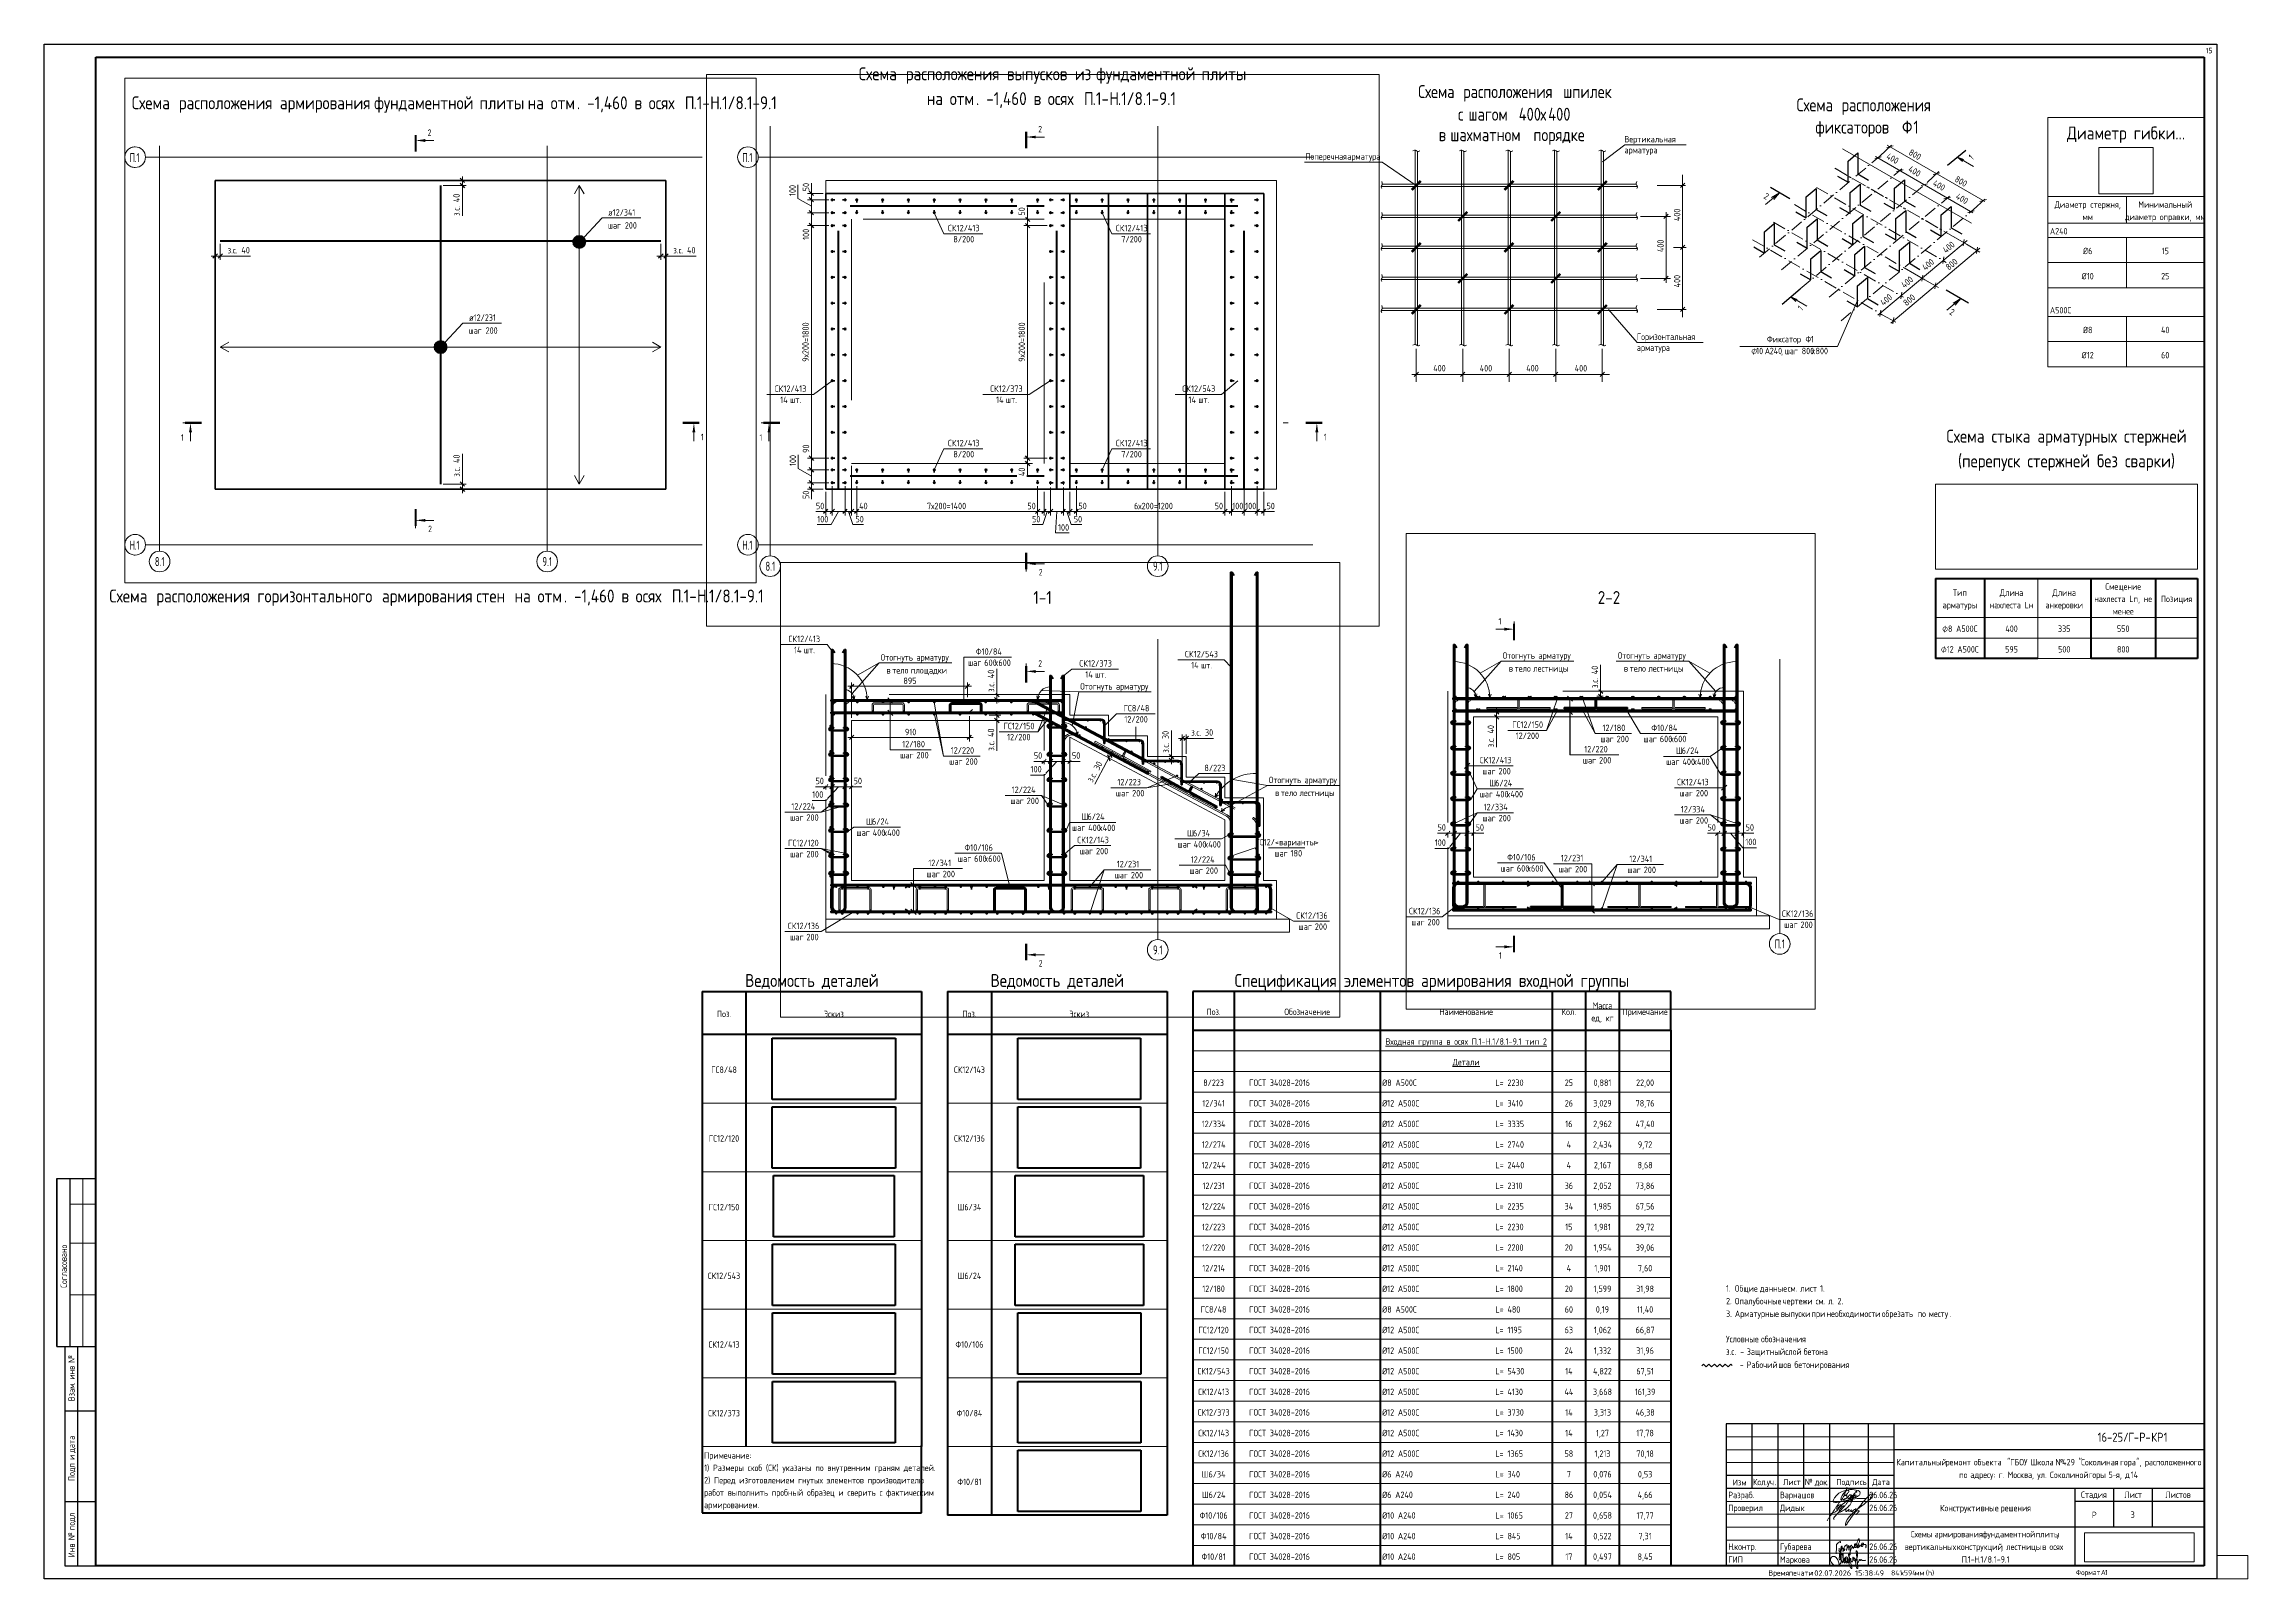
# Paper-space layout 'Layout1' of a CAD drawing. Header units: millimetres. Extents: x -841 to 12, y 0 to 594.
# The model-space entities are those that its viewports show. They can reach past a viewport. Long polylines and large blocks are cut down to what shows.
import ezdxf

# ---------------------------------------------------------------- set-up
doc = ezdxf.new("R2010")
doc.units = ezdxf.units.MM
for name, pattern in [('01 Штриховая _4 мм_', [6, 3.5, -2.5]), ('02 Штрихпунктирная _20 мм_', [25, 20, -2.5, 0, -2.5]), ('02 Штрихпунктирная _5 мм_', [8, 5, -1.5, 0, -1.5]), ('03 Штрихпункт с 2 точками _5 мм_', [8.6, 5, -1.2, 0, -1.2, 0, -1.2]), ('04 Пунктир 10мм', [10, 0, -10])]:
    doc.linetypes.add(name, pattern=pattern)
doc.layers.add('_NPLT_SIGN', color=5, linetype='Continuous', lineweight=9, plot=False)
doc.layers.add('NPLT_SIGN', color=5, linetype='Continuous', lineweight=9, plot=False)
for name, color, linetype, lineweight in [('AA_Dim', 7, 'Continuous', 9), ('AA_Dim-20', 7, 'Continuous', 9), ('AA_Linii', 7, 'Continuous', 9), ('AA_Oformlenie', 7, 'Continuous', 9), ('AA_Razrez', 7, 'Continuous', 9), ('AA_Vinoska', 7, 'Continuous', 9), ('AF_Element', 7, 'Continuous', 60), ('AF_Element_Арматура', 7, 'Continuous', 20), ('AF_Element_Опалубка', 7, 'Continuous', 20), ('AF_Perekritie', 7, 'Continuous', 60), ('AF_Perekritie_Опалубка', 7, 'Continuous', 20), ('AF_Stena', 7, '01 Штриховая _4 мм_', 20), ('AF_Stena_Опалубка', 7, 'Continuous', 20), ('Gen_Stamp', 7, 'Continuous', 9), ('Gen_Table', 7, 'Continuous', 9), ('Gen_Text', 7, 'Continuous', 9), ('KR_Armatura', 7, 'Continuous', 20), ('KR_Armatura_Tonkie', 7, 'Continuous', 20), ('KR_Fundament', 7, 'Continuous', 20), ('Оси', 7, 'Continuous', 9)]:
    doc.layers.add(name, color=color, linetype=linetype, lineweight=lineweight)
doc.layers.add('AA_NPLT_Vports', color=7, linetype='Continuous', plot=False)
doc.styles.add('GOST Common', font='GOST_Common.ttf', dxfattribs={"width": 0.85, "height": 50})
doc.styles.add('GOST Common_1', font='GOST_Common.ttf', dxfattribs={"width": 0.85, "height": 2.5})
doc.styles.add('GOST Common_2', font='GOST_Common.ttf', dxfattribs={"width": 0.85, "height": 2.5})
doc.styles.add('GOST Common_3', font='GOST_Common.ttf', dxfattribs={"width": 0.85, "height": 5})
doc.styles.add('ISOCPEUR', font='isocpeur.ttf', dxfattribs={"width": 0.7, "height": 70})
doc.styles.add('ISOCPEUR_1', font='isocpeur.ttf', dxfattribs={"width": 0.7, "height": 50})
doc.styles.add('ISOCPEUR_10', font='isocpeur.ttf', dxfattribs={"width": 0.85, "height": 3.5})
doc.styles.add('ISOCPEUR_11', font='isocpeur.ttf', dxfattribs={"width": 0.75, "height": 2.5})
doc.styles.add('ISOCPEUR_12', font='isocpeur.ttf', dxfattribs={"width": 0.85, "height": 5})
doc.styles.add('ISOCPEUR_13', font='isocpeur.ttf', dxfattribs={"width": 0.85, "height": 2.5})
doc.styles.add('ISOCPEUR_2', font='isocpeur.ttf', dxfattribs={"width": 0.9, "height": 50})
doc.styles.add('ISOCPEUR_3', font='isocpeur.ttf', dxfattribs={"width": 0.8, "height": 50})
doc.styles.add('ISOCPEUR_4', font='isocpeur.ttf', dxfattribs={"width": 0.85, "height": 2.5})
doc.styles.add('ISOCPEUR_5', font='isocpeur.ttf', dxfattribs={"width": 0.85, "height": 2.3})
doc.styles.add('ISOCPEUR_6', font='isocpeur.ttf', dxfattribs={"width": 0.85, "height": 2})
doc.styles.add('ISOCPEUR_7', font='isocpeur.ttf', dxfattribs={"width": 0.85, "height": 2.1})
doc.styles.add('ISOCPEUR_8', font='isocpeur.ttf', dxfattribs={"width": 0.9, "height": 2})
doc.styles.add('ISOCPEUR_9', font='isocpeur.ttf', dxfattribs={"height": 2.1})
doc.styles.add('ISOCPEUR_I', font='isocpeui.ttf', dxfattribs={"width": 0.7, "height": 0.3})
doc.dimstyles.new('00_Точн_3_знака__прозр_', dxfattribs={"dimscale": 304.8, "dimtxt": 49.799059, "dimasz": 0.111549, "dimexe": 0.098425, "dimexo": 0.065617, "dimgap": 0.006562, "dimtad": 1, "dimdec": 3, "dimrnd": 0.001, "dimdsep": 46, "dimtxsty": 'ISOCPEUR_2', "dimblk1": 'OBLIQUE', "dimblk2": 'OBLIQUE', "dimsah": 1, "dimcen": 0.09, "dimdle": 0.098425, "dimazin": 0, "dimtfac": 1, "dimtdec": 4, "dimtix": 1, "dimtmove": 0, "dimatfit": 3, "dimfxl": 1, "dimtvp": 1, "dimtolj": 1, "dimtzin": 0, "dimlwd": 18, "dimlwe": 18, "dimarcsym": 2})
doc.dimstyles.new('00_Точн_3_знака__прозр__1', dxfattribs={"dimscale": 304.8, "dimtxt": 49.799059, "dimasz": 0.111549, "dimexe": 0.098425, "dimexo": 0.065617, "dimgap": 0.006562, "dimtad": 1, "dimdec": 3, "dimrnd": 0.001, "dimdsep": 46, "dimtxsty": 'ISOCPEUR_2', "dimblk1": 'OBLIQUE', "dimblk2": 'OBLIQUE', "dimsah": 1, "dimcen": 0.09, "dimdle": 0.098425, "dimazin": 0, "dimtfac": 1, "dimtdec": 4, "dimtix": 1, "dimtmove": 1, "dimatfit": 3, "dimfxl": 1, "dimtvp": 1, "dimtolj": 1, "dimtzin": 0, "dimlwd": 18, "dimlwe": 18, "dimarcsym": 2})
doc.dimstyles.new('01_Точн_3_знака__непрозр_', dxfattribs={"dimscale": 304.8, "dimtxt": 49.799059, "dimasz": 0.111549, "dimexe": 0.098425, "dimexo": 0.065617, "dimgap": 0.016404, "dimtad": 1, "dimdec": 3, "dimrnd": 0.001, "dimdsep": 46, "dimtxsty": 'ISOCPEUR_2', "dimblk1": 'OBLIQUE', "dimblk2": 'OBLIQUE', "dimsah": 1, "dimcen": 0.09, "dimdle": 0.098425, "dimazin": 0, "dimtfac": 1, "dimtdec": 4, "dimtix": 1, "dimtmove": 1, "dimatfit": 3, "dimfxl": 1, "dimtvp": 1, "dimtfill": 1, "dimtolj": 1, "dimtzin": 0, "dimlwd": 18, "dimlwe": 18, "dimarcsym": 2})
doc.dimstyles.new('01_Точн_3_знака__непрозр__1', dxfattribs={"dimscale": 304.8, "dimtxt": 49.799059, "dimasz": 0.111549, "dimexe": 0.098425, "dimexo": 0.065617, "dimgap": 0.016404, "dimtad": 1, "dimdec": 3, "dimrnd": 0.001, "dimdsep": 46, "dimtxsty": 'ISOCPEUR_2', "dimblk1": 'OBLIQUE', "dimblk2": 'OBLIQUE', "dimsah": 1, "dimcen": 0.09, "dimdle": 0.098425, "dimazin": 0, "dimtfac": 1, "dimtdec": 4, "dimtix": 1, "dimtmove": 0, "dimatfit": 3, "dimfxl": 1, "dimtvp": 1, "dimtfill": 1, "dimtolj": 1, "dimtzin": 0, "dimlwd": 18, "dimlwe": 18, "dimarcsym": 2})
doc.dimstyles.new('01_Точн_3_знака__непрозр__З_С_', dxfattribs={"dimscale": 304.8, "dimtxt": 49.799059, "dimasz": 0.111549, "dimexe": 0.098425, "dimexo": 0.065617, "dimgap": 0.016404, "dimtad": 1, "dimdec": 3, "dimrnd": 0.001, "dimdsep": 46, "dimtxsty": 'ISOCPEUR_2', "dimblk1": 'OBLIQUE', "dimblk2": 'OBLIQUE', "dimsah": 1, "dimcen": 0.09, "dimdle": 0.098425, "dimazin": 0, "dimtfac": 1, "dimtdec": 4, "dimtix": 1, "dimtmove": 1, "dimatfit": 3, "dimfxl": 1, "dimtvp": 1, "dimtfill": 1, "dimtolj": 1, "dimtzin": 0, "dimlwd": 18, "dimlwe": 18, "dimarcsym": 2})
doc.dimstyles.new('05_Округл_1мм__прозр_', dxfattribs={"dimscale": 304.8, "dimtxt": 49.799059, "dimasz": 0.111549, "dimexe": 0.098425, "dimexo": 0.065617, "dimgap": 0.006562, "dimtad": 1, "dimdec": 0, "dimdsep": 46, "dimtxsty": 'ISOCPEUR_2', "dimblk1": 'OBLIQUE', "dimblk2": 'OBLIQUE', "dimsah": 1, "dimcen": 0.09, "dimdle": 0.098425, "dimazin": 0, "dimtfac": 1, "dimtdec": 4, "dimtix": 1, "dimtmove": 1, "dimatfit": 3, "dimfxl": 1, "dimtvp": 1, "dimtolj": 1, "dimtzin": 0, "dimlwd": 18, "dimlwe": 18, "dimarcsym": 2})
doc.dimstyles.new('05_Округл_1мм__прозр__1', dxfattribs={"dimscale": 304.8, "dimtxt": 49.799059, "dimasz": 0.111549, "dimexe": 0.098425, "dimexo": 0.065617, "dimgap": 0.006562, "dimtad": 1, "dimdec": 0, "dimdsep": 46, "dimtxsty": 'ISOCPEUR_2', "dimblk1": 'OBLIQUE', "dimblk2": 'OBLIQUE', "dimsah": 1, "dimcen": 0.09, "dimdle": 0.098425, "dimazin": 0, "dimtfac": 1, "dimtdec": 4, "dimtix": 1, "dimtmove": 0, "dimatfit": 3, "dimfxl": 1, "dimtvp": 1, "dimtolj": 1, "dimtzin": 0, "dimlwd": 18, "dimlwe": 18, "dimarcsym": 2})
doc.dimstyles.new('05_Округл_5мм__прозр_', dxfattribs={"dimscale": 304.8, "dimtxt": 49.799059, "dimasz": 0.111549, "dimexe": 0.098425, "dimexo": 0.065617, "dimgap": 0.006562, "dimtad": 1, "dimdec": 0, "dimrnd": 5, "dimdsep": 46, "dimtxsty": 'ISOCPEUR_2', "dimblk1": 'OBLIQUE', "dimblk2": 'OBLIQUE', "dimsah": 1, "dimcen": 0.09, "dimdle": 0.098425, "dimazin": 0, "dimtfac": 1, "dimtdec": 4, "dimtix": 1, "dimtmove": 0, "dimatfit": 3, "dimfxl": 1, "dimtvp": 1, "dimtolj": 1, "dimtzin": 0, "dimlwd": 18, "dimlwe": 18, "dimarcsym": 2})
picture_1 = doc.add_image_def('image1.jpg', size_in_pixel=(1429, 378))
picture_2 = doc.add_image_def('image2.png', size_in_pixel=(149, 127))
picture_3 = doc.add_image_def('image3.png', size_in_pixel=(843, 274))
picture_4 = doc.add_image_def('image4.bmp', size_in_pixel=(1200, 600))
picture_5 = doc.add_image_def('image5.bmp', size_in_pixel=(1200, 600))
picture_6 = doc.add_image_def('image6.bmp', size_in_pixel=(1200, 600))
picture_7 = doc.add_image_def('image7.bmp', size_in_pixel=(1190, 605))
picture_8 = doc.add_image_def('image8.bmp', size_in_pixel=(1256, 623))
picture_9 = doc.add_image_def('image9.bmp', size_in_pixel=(1256, 623))
picture_10 = doc.add_image_def('image10.bmp', size_in_pixel=(1202, 598))
picture_11 = doc.add_image_def('image11.bmp', size_in_pixel=(1202, 598))
picture_12 = doc.add_image_def('image12.bmp', size_in_pixel=(1202, 598))
picture_13 = doc.add_image_def('image13.bmp', size_in_pixel=(1256, 600))
picture_14 = doc.add_image_def('image14.bmp', size_in_pixel=(1256, 600))
picture_15 = doc.add_image_def('image15.bmp', size_in_pixel=(1200, 600))
picture_16 = doc.add_image_def('image16.bmp', size_in_pixel=(1200, 600))

psp = doc.layouts.get("Layout1")

# ---------------------------------------------------------------- texts
at = {"layer": 'AA_Vinoska', "attachment_point": 1}
for s, insert, char_height, width, style in [('Схема', (-309.13, 578.11), 5, 19.3527, 'GOST Common_3'), ('\\fGOST Common|b0|i0|c204|p34|;\\W.85; ', (-293.16, 578.11), 5, 1.7717, 'GOST Common_3'), ('расположения', (-291.7, 578.11), 5, 45.111, 'GOST Common_3'), ('\\fGOST Common|b0|i0|c204|p34|;\\W.85; ', (-254.48, 578.11), 5, 1.7717, 'GOST Common_3'), ('шпилек', (-253.02, 578.11), 5, 23.1688, 'GOST Common_3'), ('Схема', (-162.68, 572.96), 5, 19.3527, 'GOST Common_3'), ('\\fGOST Common|b0|i0|c204|p34|;\\W.85; ', (-146.72, 572.96), 5, 1.7717, 'GOST Common_3'), ('\\fGOST Common|b0|i0|c204|p34|;\\W.85;с', (-293.73, 569.36), 5, 3.1346, 'GOST Common_3'), ('\\fGOST Common|b0|i0|c204|p34|;\\W.85; ', (-291.14, 569.36), 5, 1.7717, 'GOST Common_3'), ('шагом', (-289.68, 569.36), 5, 20.443, 'GOST Common_3'), (' 400', (-272.81, 569.36), 5, 13.288, 'GOST Common_3'), ('\\fGOST Common|b0|i0|c204|p34|;\\W.85;х', (-261.85, 569.36), 5, 3.6797, 'GOST Common_3'), ('400', (-258.81, 569.36), 5, 11.5162, 'GOST Common_3'), ('фиксаторов', (-155.43, 564.36), 5, 38.9099, 'GOST Common_3'), ('расположения', (-145.25, 572.96), 5, 45.111, 'GOST Common_3'), ('\\fGOST Common|b0|i0|c204|p34|;\\W.85; ', (-123.33, 564.36), 5, 1.7717, 'GOST Common_3'), ('\\fGOST Common|b0|i0|c204|p34|;\\W.85;Ф', (-121.86, 564.36), 5, 5.3152, 'GOST Common_3'), ('\\fGOST Common|b0|i0|c204|p34|;\\W.85;1', (-117.48, 564.36), 5, 2.6576, 'GOST Common_3'), ('Вертикальная', (-229.32, 558.45), 2.5, 23.2369, 'GOST Common_1'), ('Поперечная', (-352.82, 551.75), 2.5, 18.8076, 'GOST Common_1'), ('\\fGOST Common|b0|i0|c204|p34|;\\W.85; ', (-337.31, 551.75), 2.5, 0.8859, 'GOST Common_1'), ('арматура', (-336.58, 551.75), 2.5, 16.0137, 'GOST Common_1'), ('арматура', (-229.32, 554.22), 2.5, 16.0137, 'GOST Common_1'), ('Горизонтальная', (-224.52, 481.99), 2.5, 26.5078, 'GOST Common_1'), ('\\fGOST Common|b0|i0|c204|p34|;\\W.85;Ф', (-159.26, 481.06), 2.5, 2.5895, 'GOST Common_1'), ('\\fGOST Common|b0|i0|c204|p34|;\\W.85;1', (-157.13, 481.06), 2.5, 1.2947, 'GOST Common_1'), ('400', (-303.31, 469.79), 2.5, 5.724, 'GOST Common_1'), ('400', (-285.31, 469.79), 2.5, 5.724, 'GOST Common_1'), ('400', (-267.31, 469.79), 2.5, 5.724, 'GOST Common_1'), ('400', (-248.55, 469.79), 2.5, 5.724, 'GOST Common_1'), ('арматура', (-224.52, 477.75), 2.5, 16.0137, 'GOST Common_1'), ('\\fGOST Common|b0|i0|c254|p34|;\\W.85;⌀', (-180.23, 476.47), 2.5, 2.3169, 'GOST Common_2'), ('10 ', (-178.32, 476.47), 2.5, 4.0205, 'GOST Common_1'), ('\\fGOST Common|b0|i0|c204|p34|;\\W.85;А', (-175, 476.47), 2.5, 2.3169, 'GOST Common_1'), ('240', (-173.09, 476.47), 2.5, 5.724, 'GOST Common_1'), (', ', (-168.72, 476.47), 2.5, 1.7717, 'GOST Common_1'), ('шаг', (-167.26, 476.47), 2.5, 6.2011, 'GOST Common_1'), (' 800', (-162.14, 476.47), 2.5, 6.4055, 'GOST Common_1'), ('\\fGOST Common|b0|i0|c204|p34|;\\W.85;х', (-156.86, 476.47), 2.5, 1.8399, 'GOST Common_1'), ('800', (-155.34, 476.47), 2.5, 5.5196, 'GOST Common_1'), (' - ', (-186.12, 84.13), 2.5, 4.9745, 'ISOCPEUR_4'), ('Рабочий', (-182.02, 84.13), 2.5, 13.288, 'ISOCPEUR_4'), ('\\fISOCPEUR|b0|i0|c204|p34|;\\W.85; ', (-171.05, 84.13), 2.5, 1.5673, 'ISOCPEUR_4'), ('шов', (-169.76, 84.13), 2.5, 5.9966, 'ISOCPEUR_4'), ('\\fISOCPEUR|b0|i0|c204|p34|;\\W.85; ', (-164.81, 84.13), 2.5, 1.5673, 'ISOCPEUR_4'), ('бетонирования', (-163.52, 84.13), 2.5, 24.5998, 'ISOCPEUR_4'), ('Разраб', (-189.15, 33.74), 2.5, 11.5162, 'ISOCPEUR_4'), ('Проверил', (-189.15, 28.74), 2.5, 14.9234, 'ISOCPEUR_4'), ('\\fISOCPEUR|b0|i0|c204|p34|;\\W.85;.', (-179.65, 33.74), 2.5, 0.7496, 'ISOCPEUR_4'), ('Дидык', (-169.15, 28.74), 2.5, 9.8808, 'ISOCPEUR_4'), ('Варнашов', (-169.15, 33.74), 2.5, 15.8093, 'ISOCPEUR_4'), ('26.06.26', (-134.54, 33.74), 2.5, 11.0633, 'ISOCPEUR_11'), ('26.06.26', (-134.54, 28.74), 2.5, 11.0633, 'ISOCPEUR_11'), ('\\fISOCPEUR|b0|i0|c204|p34|;\\W.85;Н', (-189.15, 13.74), 2.5, 2.0443, 'ISOCPEUR_4'), ('ГИП', (-189.15, 8.74), 2.5, 5.9285, 'ISOCPEUR_4'), ('\\fISOCPEUR|b0|i0|c204|p34|;\\W.85;.', (-187.47, 13.74), 2.5, 0.7496, 'ISOCPEUR_4'), ('контр', (-186.85, 13.74), 2.5, 9.6764, 'ISOCPEUR_4'), ('\\fISOCPEUR|b0|i0|c204|p34|;\\W.85;.', (-178.86, 13.74), 2.5, 0.7496, 'ISOCPEUR_4'), ('Губарева', (-169.15, 13.74), 2.5, 13.3481, 'ISOCPEUR_11'), ('Маркова', (-169.15, 8.74), 2.5, 13.765, 'ISOCPEUR_4'), ('26.06.26', (-134.54, 13.74), 2.5, 11.0633, 'ISOCPEUR_11'), ('26.06.26', (-134.54, 8.74), 2.5, 11.0633, 'ISOCPEUR_11')]:
    psp.add_mtext(s, dxfattribs=dict(at, insert=insert, char_height=char_height, width=width, style=style))
at = {"layer": 'AA_Vinoska', "char_height": 2.5, "attachment_point": 1, "style": 'GOST Common_1'}
for s, insert, width, rotation in [('400', (-127.01, 552), 5.724, 330.0085), ('400', (-118.47, 547.07), 5.724, 330.0085), ('800', (-118.33, 553.52), 5.5196, 330.0085), ('\\fGOST Common|b0|i0|c204|p34|;\\W.85;1', (-96.39, 550.71), 1.2947, 42.66422), ('400', (-109, 541.6), 5.724, 330.0085), ('800', (-100.51, 543.14), 5.5196, 330.0085), ('400', (-210.2, 525.52), 5.724, 90), ('\\fGOST Common|b0|i0|c204|p34|;\\W.85;2', (-174.46, 536.58), 1.8399, 331), ('400', (-100.11, 536.47), 5.724, 330.0085), ('400', (-216.59, 513.52), 5.724, 90), ('400', (-106.45, 514.79), 5.724, 40), ('400', (-210.2, 499.87), 5.724, 90), ('400', (-122.55, 501.29), 5.724, 40), ('400', (-114.44, 508.09), 5.724, 40), ('800', (-105.32, 508.18), 5.5196, 40), ('400', (-130.66, 494.48), 5.724, 40), ('800', (-121.75, 494.39), 5.5196, 40), ('\\fGOST Common|b0|i0|c204|p34|;\\W.85;1', (-162.44, 492.25), 1.2947, 45.25441), ('\\fGOST Common|b0|i0|c204|p34|;\\W.85;2', (-102.58, 491.77), 1.8399, 331)]:
    psp.add_mtext(s, dxfattribs=dict(at, insert=insert, width=width, rotation=rotation))
at = {"layer": 'Gen_Stamp', "attachment_point": 1}
for s, insert, char_height, width, style in [('15', (-4.32, 592.55), 2.1, 2.6576, 'ISOCPEUR_7'), ('\\fISOCPEUR|b0|i1|c204|p34|;\\W.7;0', (-164.85, 60.16), 0.3, 0.2245, 'ISOCPEUR_I'), ('16-25/', (-46.18, 56.59), 3.5, 14.4464, 'ISOCPEUR_10'), ('\\fISOCPEUR|b0|i0|c204|p34|;\\W.85;Г', (-34.26, 56.59), 3.5, 2.5213, 'ISOCPEUR_10'), ('\\fISOCPEUR|b0|i0|c204|p34|;\\W.85;-', (-32.18, 56.59), 3.5, 2.5213, 'ISOCPEUR_10'), ('\\fISOCPEUR|b0|i0|c204|p34|;\\W.85;Р', (-30.1, 56.59), 3.5, 2.9302, 'ISOCPEUR_10'), ('\\fISOCPEUR|b0|i0|c204|p34|;\\W.85;-', (-27.68, 56.59), 3.5, 2.5213, 'ISOCPEUR_10'), ('КР', (-25.45, 56.59), 3.5, 5.8603, 'ISOCPEUR_10'), ('\\fISOCPEUR|b0|i0|c204|p34|;\\W.85;1', (-20.62, 56.59), 3.5, 1.8399, 'ISOCPEUR_10'), ('Капитальный', (-124.1, 46.43), 2.5, 21.5333, 'ISOCPEUR_4'), ('\\fISOCPEUR|b0|i0|c204|p34|;\\W.85; ', (-106.33, 46.43), 2.5, 1.5673, 'ISOCPEUR_4'), ('ремонт', (-105.04, 46.43), 2.5, 11.7207, 'ISOCPEUR_4'), ('\\fISOCPEUR|b0|i0|c204|p34|;\\W.85; ', (-95.37, 46.43), 2.5, 1.5673, 'ISOCPEUR_4'), ('объекта', (-94.08, 46.43), 2.5, 13.9013, 'ISOCPEUR_4'), (' "', (-82.61, 46.43), 2.5, 3.1346, 'ISOCPEUR_4'), ('ГБОУ', (-80.02, 46.43), 2.5, 7.9728, 'ISOCPEUR_4'), ('\\fISOCPEUR|b0|i0|c204|p34|;\\W.85; ', (-73.44, 46.43), 2.5, 1.5673, 'ISOCPEUR_4'), ('Школа', (-72.15, 46.43), 2.5, 10.1534, 'ISOCPEUR_4'), ('\\fISOCPEUR|b0|i0|c204|p34|;\\W.85; ', (-63.77, 46.43), 2.5, 1.5673, 'ISOCPEUR_4'), ('\\fISOCPEUR|b0|i0|c204|p34|;\\W.85;№', (-62.48, 46.43), 2.5, 3.1346, 'ISOCPEUR_4'), ('429 "', (-59.89, 46.43), 2.5, 8.8586, 'ISOCPEUR_4'), ('Соколиная', (-52.58, 46.43), 2.5, 16.7633, 'ISOCPEUR_4'), ('\\fISOCPEUR|b0|i0|c204|p34|;\\W.85; ', (-38.75, 46.43), 2.5, 1.5673, 'ISOCPEUR_4'), ('гора', (-37.46, 46.43), 2.5, 7.5639, 'ISOCPEUR_4'), ('", ', (-31.22, 46.43), 2.5, 4.0205, 'ISOCPEUR_4'), ('расположенного', (-27.9, 46.43), 2.5, 26.1671, 'ISOCPEUR_4'), ('по', (-99.76, 41.53), 2.5, 3.6797, 'ISOCPEUR_4'), ('\\fISOCPEUR|b0|i0|c204|p34|;\\W.85; ', (-96.72, 41.53), 2.5, 1.5673, 'ISOCPEUR_4'), ('адресу', (-95.43, 41.53), 2.5, 10.9711, 'ISOCPEUR_4'), (': ', (-86.37, 41.53), 2.5, 2.3169, 'ISOCPEUR_4'), ('\\fISOCPEUR|b0|i0|c204|p34|;\\W.85;г', (-84.46, 41.53), 2.5, 1.8399, 'ISOCPEUR_4'), ('. ', (-82.94, 41.53), 2.5, 2.3169, 'ISOCPEUR_4'), ('Москва', (-81.03, 41.53), 2.5, 11.4481, 'ISOCPEUR_4'), (', ', (-71.59, 41.53), 2.5, 2.4532, 'ISOCPEUR_4'), ('ул', (-69.56, 41.53), 2.5, 3.6797, 'ISOCPEUR_4'), ('. ', (-66.53, 41.53), 2.5, 2.3169, 'ISOCPEUR_4'), ('Соколиной', (-64.62, 41.53), 2.5, 16.5589, 'ISOCPEUR_4'), ('\\fISOCPEUR|b0|i0|c204|p34|;\\W.85; ', (-50.95, 41.53), 2.5, 1.5673, 'ISOCPEUR_4'), ('горы', (-49.66, 41.53), 2.5, 7.5639, 'ISOCPEUR_4'), (' 5-', (-43.42, 41.53), 2.5, 5.247, 'ISOCPEUR_4'), ('\\fISOCPEUR|b0|i0|c204|p34|;\\W.85;я', (-39.09, 41.53), 2.5, 1.8399, 'ISOCPEUR_4'), (', ', (-37.57, 41.53), 2.5, 2.4532, 'ISOCPEUR_4'), ('\\fISOCPEUR|b0|i0|c204|p34|;\\W.85;д', (-35.55, 41.53), 2.5, 1.8399, 'ISOCPEUR_4'), ('.14', (-34.03, 41.53), 2.5, 4.0886, 'ISOCPEUR_4'), ('Конструктивные', (-107.15, 28.68), 2.5, 26.8485, 'ISOCPEUR_4'), ('\\fISOCPEUR|b0|i0|c204|p34|;\\W.85; ', (-85, 28.68), 2.5, 1.5673, 'ISOCPEUR_4'), ('решения', (-83.71, 28.68), 2.5, 13.3561, 'ISOCPEUR_4'), ('\\fISOCPEUR|b0|i0|c204|p34|;\\W.85;3', (-33.39, 26.12), 2.5, 1.8399, 'ISOCPEUR_4'), ('Схемы', (-118.51, 18.57), 2.5, 9.6082, 'ISOCPEUR_4'), ('\\fISOCPEUR|b0|i0|c204|p34|;\\W.85; ', (-110.58, 18.57), 2.5, 1.5673, 'ISOCPEUR_4'), ('армирования', (-109.29, 18.57), 2.5, 20.8519, 'ISOCPEUR_4'), ('\\fISOCPEUR|b0|i0|c204|p34|;\\W.85; ', (-92.09, 18.57), 2.5, 1.5673, 'ISOCPEUR_4'), ('фундаментной', (-90.79, 18.57), 2.5, 23.4413, 'ISOCPEUR_4'), ('\\fISOCPEUR|b0|i0|c204|p34|;\\W.85; ', (-71.45, 18.57), 2.5, 1.5673, 'ISOCPEUR_4'), ('плиты', (-70.16, 18.57), 2.5, 9.8808, 'ISOCPEUR_4'), ('вертикальных', (-120.87, 13.68), 2.5, 22.9643, 'ISOCPEUR_4'), ('\\fISOCPEUR|b0|i0|c204|p34|;\\W.85; ', (-101.93, 13.68), 2.5, 1.5673, 'ISOCPEUR_4'), ('конструкций', (-100.63, 13.68), 2.5, 20.6475, 'ISOCPEUR_4'), ('\\fISOCPEUR|b0|i0|c204|p34|;\\W.85;П', (-98.78, 8.79), 2.5, 2.0443, 'ISOCPEUR_4'), ('.1-', (-97.09, 8.79), 2.5, 3.8842, 'ISOCPEUR_4'), ('\\fISOCPEUR|b0|i0|c204|p34|;\\W.85;Н', (-93.89, 8.79), 2.5, 2.0443, 'ISOCPEUR_4'), ('.1/8.1-9.1', (-92.2, 8.79), 2.5, 13.4924, 'ISOCPEUR_4'), (', ', (-83.6, 13.68), 2.5, 2.4532, 'ISOCPEUR_4'), ('лестницы', (-81.57, 13.68), 2.5, 15.3323, 'ISOCPEUR_4'), ('\\fISOCPEUR|b0|i0|c204|p34|;\\W.85; ', (-68.92, 13.68), 2.5, 1.5673, 'ISOCPEUR_4'), ('\\fISOCPEUR|b0|i0|c204|p34|;\\W.85;в', (-67.63, 13.68), 2.5, 1.8399, 'ISOCPEUR_4'), ('\\fISOCPEUR|b0|i0|c204|p34|;\\W.85; ', (-66.11, 13.68), 2.5, 1.5673, 'ISOCPEUR_4'), ('осях', (-64.82, 13.68), 2.5, 7.0869, 'ISOCPEUR_4'), ('\\fISOCPEUR|b0|i0|c204|p34|;\\W.85;,', (-62.01, 18.57), 2.5, 0.8859, 'ISOCPEUR_4')]:
    psp.add_mtext(s, dxfattribs=dict(at, insert=insert, char_height=char_height, width=width, style=style))
at = {"layer": 'Gen_Stamp', "insert": (-155.83, 3.3), "char_height": 2.1, "width": 28.8632, "attachment_point": 1, "line_spacing_factor": 1.149209, "style": 'ISOCPEUR_9'}
psp.add_mtext('02.07.2026 15:38:49', dxfattribs=at)
at = {"layer": 'Gen_Table', "line_spacing_factor": 1.149209}
for s, insert, char_height, width, attachment_point, style in [('Диаметр гибки...', (-35.19, 562.08), 5, 52.7636, 2, 'ISOCPEUR_12'), ('Диаметр cтержня,\\Pмм', (-50, 533.15), 2.5, 29.2799, 2, 'ISOCPEUR_4'), ('Минимальный\\Pдиаметр оправки, мм', (-20, 533.15), 2.5, 33.7615, 2, 'ISOCPEUR_4'), ('А240', (-64.64, 522.82), 2.5, 7.798, 1, 'ISOCPEUR_4'), ('Ø6', (-50, 515.18), 2.5, 4.2725, 2, 'ISOCPEUR_4'), ('15', (-20, 515.18), 2.5, 3.0176, 2, 'ISOCPEUR_4'), ('Ø10', (-50, 505.43), 2.5, 5.5273, 2, 'ISOCPEUR_4'), ('25', (-20, 505.43), 2.5, 3.5255, 2, 'ISOCPEUR_4'), ('А500С', (-64.64, 492.25), 2.5, 9.3218, 1, 'ISOCPEUR_4'), ('Ø8', (-50, 484.6), 2.5, 4.2725, 2, 'ISOCPEUR_4'), ('40', (-20, 484.6), 2.5, 3.7646, 2, 'ISOCPEUR_4'), ('Ø12', (-50, 474.86), 2.5, 5.5273, 2, 'ISOCPEUR_4'), ('60', (-20, 474.86), 2.5, 3.5255, 2, 'ISOCPEUR_4'), ('Схема стыка арматурных стержней\\P(перепуск стержней без сварки)', (-58.22, 444.76), 5, 114.4905, 2, 'ISOCPEUR_12'), ('Смещение\\Pнахлеста Lп, не\\Pменее', (-36.27, 385.33), 2.5, 25.7245, 2, 'ISOCPEUR_4'), ('Тип\\Pарматуры', (-99.48, 382.93), 2.5, 15.5662, 2, 'ISOCPEUR_4'), ('Длина\\Pнахлеста Lн', (-79.48, 382.93), 2.5, 19.8386, 2, 'ISOCPEUR_4'), ('Длина\\Pанкеровки', (-59.1, 382.93), 2.5, 16.104, 2, 'ISOCPEUR_4'), ('Позиция', (-15.61, 380.54), 2.5, 12.6979, 2, 'ISOCPEUR_4'), ('⌀8 А500С', (-99.48, 368.99), 2.5, 14.8491, 2, 'ISOCPEUR_13'), ('400', (-79.48, 368.99), 2.5, 5.5273, 2, 'ISOCPEUR_4'), ('335', (-59.1, 368.99), 2.5, 5.2883, 2, 'ISOCPEUR_4'), ('550', (-36.27, 368.99), 2.5, 5.2883, 2, 'ISOCPEUR_4'), ('⌀12 А500С', (-99.48, 361.02), 2.5, 16.104, 2, 'ISOCPEUR_13'), ('595', (-79.48, 361.02), 2.5, 5.2883, 2, 'ISOCPEUR_4'), ('500', (-59.1, 361.02), 2.5, 5.2883, 2, 'ISOCPEUR_4'), ('800', (-36.27, 361.02), 2.5, 5.2883, 2, 'ISOCPEUR_4'), ('Ведомость деталей', (-543.83, 234.1), 5, 62.3244, 2, 'ISOCPEUR_12'), ('Ведомость деталей', (-448.83, 234.1), 5, 62.3244, 2, 'ISOCPEUR_12'), ('Спецификация элементов армирования входной группы', (-303.83, 234.1), 5, 176.4563, 2, 'ISOCPEUR_12'), ('Масса\\Pед, кг', (-237.83, 223.12), 2.5, 9.4114, 2, 'ISOCPEUR_4'), ('Поз.', (-577.83, 219.92), 2.5, 6.1548, 2, 'ISOCPEUR_4'), ('Эскиз', (-535.33, 219.92), 2.5, 8.6645, 2, 'ISOCPEUR_4'), ('Поз.', (-482.83, 219.92), 2.5, 6.1548, 2, 'ISOCPEUR_4'), ('Эскиз', (-440.33, 219.92), 2.5, 8.6645, 2, 'ISOCPEUR_4'), ('Поз.', (-388.33, 220.73), 2.5, 6.1548, 2, 'ISOCPEUR_4'), ('Обозначение', (-352.08, 220.73), 2.5, 19.749, 2, 'ISOCPEUR_4'), ('Наименование', (-290.58, 220.73), 2.5, 22.1093, 2, 'ISOCPEUR_4'), ('Кол.', (-250.83, 220.73), 2.5, 6.2743, 2, 'ISOCPEUR_4'), ('Примечание', (-221.33, 220.73), 2.5, 18.3448, 2, 'ISOCPEUR_4'), ('\\LВходная группа в осях П.1-Н.1/8.1-9.1 тип 2', (-290.58, 209.24), 2.5, 69.5249, 2, 'ISOCPEUR_4'), ('ГС8/48', (-577.83, 198.32), 2.5, 10.8156, 2, 'ISOCPEUR_4'), ('СК12/143', (-482.83, 198.32), 2.5, 13.5644, 2, 'ISOCPEUR_4'), ('\\LДетали', (-290.58, 201.27), 2.5, 11.8315, 2, 'ISOCPEUR_4'), ('8/223', (-388.33, 193.29), 2.5, 8.8139, 2, 'ISOCPEUR_4'), ('ГОСТ 34028-2016', (-374.58, 193.29), 2.5, 26.3818, 1, 'ISOCPEUR_4'), ('Ø8 А500С', (-323.08, 193.29), 2.5, 15.0881, 1, 'ISOCPEUR_4'), ('L=', (-276.08, 193.29), 2.5, 3.5255, 3, 'ISOCPEUR_4'), ('2230', (-274.58, 193.29), 2.5, 7.0511, 1, 'ISOCPEUR_4'), ('25', (-250.83, 193.29), 2.5, 3.5255, 2, 'ISOCPEUR_4'), ('0,881', (-237.83, 193.29), 2.5, 7.4096, 2, 'ISOCPEUR_4'), ('22,00', (-221.33, 193.29), 2.5, 7.9175, 2, 'ISOCPEUR_4'), ('12/341', (-388.33, 185.32), 2.5, 9.7998, 2, 'ISOCPEUR_4'), ('ГОСТ 34028-2016', (-374.58, 185.32), 2.5, 26.3818, 1, 'ISOCPEUR_4'), ('Ø12 А500С', (-323.08, 185.32), 2.5, 16.343, 1, 'ISOCPEUR_4'), ('L=', (-276.08, 185.32), 2.5, 3.5255, 3, 'ISOCPEUR_4'), ('3410', (-274.58, 185.32), 2.5, 6.7822, 1, 'ISOCPEUR_4'), ('26', (-250.83, 185.32), 2.5, 3.5255, 2, 'ISOCPEUR_4'), ('3,029', (-237.83, 185.32), 2.5, 7.9175, 2, 'ISOCPEUR_4'), ('78,76', (-221.33, 185.32), 2.5, 7.9175, 2, 'ISOCPEUR_4'), ('ГС12/120', (-577.83, 171.74), 2.5, 13.0863, 2, 'ISOCPEUR_4'), ('СК12/136', (-482.83, 171.74), 2.5, 13.3254, 2, 'ISOCPEUR_4'), ('12/334', (-388.33, 177.34), 2.5, 10.3077, 2, 'ISOCPEUR_4'), ('ГОСТ 34028-2016', (-374.58, 177.34), 2.5, 26.3818, 1, 'ISOCPEUR_4'), ('Ø12 А500С', (-323.08, 177.34), 2.5, 16.343, 1, 'ISOCPEUR_4'), ('L=', (-276.08, 177.34), 2.5, 3.5255, 3, 'ISOCPEUR_4'), ('3335', (-274.58, 177.34), 2.5, 7.0511, 1, 'ISOCPEUR_4'), ('16', (-250.83, 177.34), 2.5, 3.0176, 2, 'ISOCPEUR_4'), ('2,962', (-237.83, 177.34), 2.5, 7.9175, 2, 'ISOCPEUR_4'), ('47,40', (-221.33, 177.34), 2.5, 8.3956, 2, 'ISOCPEUR_4'), ('12/274', (-388.33, 169.36), 2.5, 10.3077, 2, 'ISOCPEUR_4'), ('ГОСТ 34028-2016', (-374.58, 169.36), 2.5, 26.3818, 1, 'ISOCPEUR_4'), ('Ø12 А500С', (-323.08, 169.36), 2.5, 16.343, 1, 'ISOCPEUR_4'), ('L=', (-276.08, 169.36), 2.5, 3.5255, 3, 'ISOCPEUR_4'), ('2740', (-274.58, 169.36), 2.5, 7.2901, 1, 'ISOCPEUR_4'), ('\\fISOCPEUR|b0|i0|c204|p34|;\\W.85;4', (-250.83, 169.36), 2.5, 2.0018, 2, 'ISOCPEUR_4'), ('2,434', (-237.83, 169.36), 2.5, 8.3956, 2, 'ISOCPEUR_4'), ('9,72', (-221.33, 169.36), 2.5, 6.1548, 2, 'ISOCPEUR_4'), ('12/244', (-388.33, 161.39), 2.5, 10.5467, 2, 'ISOCPEUR_4'), ('ГОСТ 34028-2016', (-374.58, 161.39), 2.5, 26.3818, 1, 'ISOCPEUR_4'), ('Ø12 А500С', (-323.08, 161.39), 2.5, 16.343, 1, 'ISOCPEUR_4'), ('L=', (-276.08, 161.39), 2.5, 3.5255, 3, 'ISOCPEUR_4'), ('2440', (-274.58, 161.39), 2.5, 7.5291, 1, 'ISOCPEUR_4'), ('\\fISOCPEUR|b0|i0|c204|p34|;\\W.85;4', (-250.83, 161.39), 2.5, 2.0018, 2, 'ISOCPEUR_4'), ('2,167', (-237.83, 161.39), 2.5, 7.4096, 2, 'ISOCPEUR_4'), ('8,68', (-221.33, 161.39), 2.5, 6.1548, 2, 'ISOCPEUR_4'), ('ГС12/150', (-577.83, 145.15), 2.5, 13.0863, 2, 'ISOCPEUR_4'), ('Ш6/34', (-482.83, 145.15), 2.5, 9.7998, 2, 'ISOCPEUR_4'), ('12/224', (-388.33, 145.44), 2.5, 10.3077, 2, 'ISOCPEUR_4'), ('12/231', (-388.33, 153.41), 2.5, 9.5608, 2, 'ISOCPEUR_4'), ('ГОСТ 34028-2016', (-374.58, 153.41), 2.5, 26.3818, 1, 'ISOCPEUR_4'), ('ГОСТ 34028-2016', (-374.58, 145.44), 2.5, 26.3818, 1, 'ISOCPEUR_4'), ('Ø12 А500С', (-323.08, 153.41), 2.5, 16.343, 1, 'ISOCPEUR_4'), ('Ø12 А500С', (-323.08, 145.44), 2.5, 16.343, 1, 'ISOCPEUR_4'), ('L=', (-276.08, 153.41), 2.5, 3.5255, 3, 'ISOCPEUR_4'), ('L=', (-276.08, 145.44), 2.5, 3.5255, 3, 'ISOCPEUR_4'), ('2310', (-274.58, 153.41), 2.5, 6.5432, 1, 'ISOCPEUR_4'), ('2235', (-274.58, 145.44), 2.5, 7.0511, 1, 'ISOCPEUR_4'), ('34', (-250.83, 145.44), 2.5, 3.7646, 2, 'ISOCPEUR_4'), ('36', (-250.83, 153.41), 2.5, 3.5255, 2, 'ISOCPEUR_4'), ('1,985', (-237.83, 145.44), 2.5, 7.4096, 2, 'ISOCPEUR_4'), ('2,052', (-237.83, 153.41), 2.5, 7.9175, 2, 'ISOCPEUR_4'), ('73,86', (-221.33, 153.41), 2.5, 7.9175, 2, 'ISOCPEUR_4'), ('67,56', (-221.33, 145.44), 2.5, 7.9175, 2, 'ISOCPEUR_4'), ('12/223', (-388.33, 137.46), 2.5, 10.0687, 2, 'ISOCPEUR_4'), ('ГОСТ 34028-2016', (-374.58, 137.46), 2.5, 26.3818, 1, 'ISOCPEUR_4'), ('Ø12 А500С', (-323.08, 137.46), 2.5, 16.343, 1, 'ISOCPEUR_4'), ('L=', (-276.08, 137.46), 2.5, 3.5255, 3, 'ISOCPEUR_4'), ('2230', (-274.58, 137.46), 2.5, 7.0511, 1, 'ISOCPEUR_4'), ('15', (-250.83, 137.46), 2.5, 3.0176, 2, 'ISOCPEUR_4'), ('1,981', (-237.83, 137.46), 2.5, 6.9017, 2, 'ISOCPEUR_4'), ('29,72', (-221.33, 137.46), 2.5, 7.9175, 2, 'ISOCPEUR_4'), ('12/220', (-388.33, 129.49), 2.5, 10.0687, 2, 'ISOCPEUR_4'), ('ГОСТ 34028-2016', (-374.58, 129.49), 2.5, 26.3818, 1, 'ISOCPEUR_4'), ('Ø12 А500С', (-323.08, 129.49), 2.5, 16.343, 1, 'ISOCPEUR_4'), ('L=', (-276.08, 129.49), 2.5, 3.5255, 3, 'ISOCPEUR_4'), ('2200', (-274.58, 129.49), 2.5, 7.0511, 1, 'ISOCPEUR_4'), ('20', (-250.83, 129.49), 2.5, 3.5255, 2, 'ISOCPEUR_4'), ('1,954', (-237.83, 129.49), 2.5, 7.6486, 2, 'ISOCPEUR_4'), ('39,06', (-221.33, 129.49), 2.5, 7.9175, 2, 'ISOCPEUR_4'), ('12/214', (-388.33, 121.51), 2.5, 9.7998, 2, 'ISOCPEUR_4'), ('ГОСТ 34028-2016', (-374.58, 121.51), 2.5, 26.3818, 1, 'ISOCPEUR_4'), ('Ø12 А500С', (-323.08, 121.51), 2.5, 16.343, 1, 'ISOCPEUR_4'), ('L=', (-276.08, 121.51), 2.5, 3.5255, 3, 'ISOCPEUR_4'), ('2140', (-274.58, 121.51), 2.5, 6.7822, 1, 'ISOCPEUR_4'), ('\\fISOCPEUR|b0|i0|c204|p34|;\\W.85;4', (-250.83, 121.51), 2.5, 2.0018, 2, 'ISOCPEUR_4'), ('1,901', (-237.83, 121.51), 2.5, 6.9017, 2, 'ISOCPEUR_4'), ('7,60', (-221.33, 121.51), 2.5, 6.1548, 2, 'ISOCPEUR_4'), ('СК12/543', (-577.83, 118.57), 2.5, 14.0723, 2, 'ISOCPEUR_4'), ('Ш6/24', (-482.83, 118.57), 2.5, 9.7998, 2, 'ISOCPEUR_4'), ('12/180', (-388.33, 113.54), 2.5, 9.5608, 2, 'ISOCPEUR_4'), ('ГОСТ 34028-2016', (-374.58, 113.54), 2.5, 26.3818, 1, 'ISOCPEUR_4'), ('Ø12 А500С', (-323.08, 113.54), 2.5, 16.343, 1, 'ISOCPEUR_4'), ('L=', (-276.08, 113.54), 2.5, 3.5255, 3, 'ISOCPEUR_4'), ('1800', (-274.58, 113.54), 2.5, 6.5432, 1, 'ISOCPEUR_4'), ('20', (-250.83, 113.54), 2.5, 3.5255, 2, 'ISOCPEUR_4'), ('1,599', (-237.83, 113.54), 2.5, 7.4096, 2, 'ISOCPEUR_4'), ('31,98', (-221.33, 113.54), 2.5, 7.4096, 2, 'ISOCPEUR_4'), ('ГС8/48', (-388.33, 105.56), 2.5, 10.8156, 2, 'ISOCPEUR_4'), ('ГОСТ 34028-2016', (-374.58, 105.56), 2.5, 26.3818, 1, 'ISOCPEUR_4'), ('Ø8 А500С', (-323.08, 105.56), 2.5, 15.0881, 1, 'ISOCPEUR_4'), ('L=', (-276.08, 105.56), 2.5, 3.5255, 3, 'ISOCPEUR_4'), ('480', (-274.58, 105.56), 2.5, 5.5273, 1, 'ISOCPEUR_4'), ('60', (-250.83, 105.56), 2.5, 3.5255, 2, 'ISOCPEUR_4'), ('0,19', (-237.83, 105.56), 2.5, 5.6468, 2, 'ISOCPEUR_4'), ('11,40', (-221.33, 105.56), 2.5, 7.1407, 2, 'ISOCPEUR_4'), ('ГС12/120', (-388.33, 97.59), 2.5, 13.0863, 2, 'ISOCPEUR_4'), ('ГОСТ 34028-2016', (-374.58, 97.59), 2.5, 26.3818, 1, 'ISOCPEUR_4'), ('Ø12 А500С', (-323.08, 97.59), 2.5, 16.343, 1, 'ISOCPEUR_4'), ('L=', (-276.08, 97.59), 2.5, 3.5255, 3, 'ISOCPEUR_4'), ('1195', (-274.58, 97.59), 2.5, 6.0352, 1, 'ISOCPEUR_4'), ('63', (-250.83, 97.59), 2.5, 3.5255, 2, 'ISOCPEUR_4'), ('1,062', (-237.83, 97.59), 2.5, 7.4096, 2, 'ISOCPEUR_4'), ('66,87', (-221.33, 97.59), 2.5, 7.9175, 2, 'ISOCPEUR_4'), ('СК12/413', (-577.83, 91.98), 2.5, 13.5644, 2, 'ISOCPEUR_4'), ('Ф10/106', (-482.83, 91.98), 2.5, 12.0705, 2, 'ISOCPEUR_4'), ('ГС12/150', (-388.33, 89.61), 2.5, 13.0863, 2, 'ISOCPEUR_4'), ('ГОСТ 34028-2016', (-374.58, 89.61), 2.5, 26.3818, 1, 'ISOCPEUR_4'), ('Ø12 А500С', (-323.08, 89.61), 2.5, 16.343, 1, 'ISOCPEUR_4'), ('L=', (-276.08, 89.61), 2.5, 3.5255, 3, 'ISOCPEUR_4'), ('1500', (-274.58, 89.61), 2.5, 6.5432, 1, 'ISOCPEUR_4'), ('24', (-250.83, 89.61), 2.5, 3.7646, 2, 'ISOCPEUR_4'), ('1,332', (-237.83, 89.61), 2.5, 7.4096, 2, 'ISOCPEUR_4'), ('31,96', (-221.33, 89.61), 2.5, 7.4096, 2, 'ISOCPEUR_4'), ('СК12/543', (-388.33, 81.64), 2.5, 14.0723, 2, 'ISOCPEUR_4'), ('ГОСТ 34028-2016', (-374.58, 81.64), 2.5, 26.3818, 1, 'ISOCPEUR_4'), ('Ø12 А500С', (-323.08, 81.64), 2.5, 16.343, 1, 'ISOCPEUR_4'), ('L=', (-276.08, 81.64), 2.5, 3.5255, 3, 'ISOCPEUR_4'), ('5430', (-274.58, 81.64), 2.5, 7.2901, 1, 'ISOCPEUR_4'), ('14', (-250.83, 81.64), 2.5, 3.2566, 2, 'ISOCPEUR_4'), ('4,822', (-237.83, 81.64), 2.5, 8.1565, 2, 'ISOCPEUR_4'), ('67,51', (-221.33, 81.64), 2.5, 7.4096, 2, 'ISOCPEUR_4'), ('СК12/413', (-388.33, 73.66), 2.5, 13.5644, 2, 'ISOCPEUR_4'), ('ГОСТ 34028-2016', (-374.58, 73.66), 2.5, 26.3818, 1, 'ISOCPEUR_4'), ('Ø12 А500С', (-323.08, 73.66), 2.5, 16.343, 1, 'ISOCPEUR_4'), ('L=', (-276.08, 73.66), 2.5, 3.5255, 3, 'ISOCPEUR_4'), ('4130', (-274.58, 73.66), 2.5, 6.7822, 1, 'ISOCPEUR_4'), ('44', (-250.83, 73.66), 2.5, 4.0036, 2, 'ISOCPEUR_4'), ('3,668', (-237.83, 73.66), 2.5, 7.9175, 2, 'ISOCPEUR_4'), ('161,39', (-221.33, 73.66), 2.5, 8.6645, 2, 'ISOCPEUR_4'), ('СК12/373', (-577.83, 65.4), 2.5, 13.8333, 2, 'ISOCPEUR_4'), ('Ф10/84', (-482.83, 65.4), 2.5, 11.0547, 2, 'ISOCPEUR_4'), ('СК12/373', (-388.33, 65.69), 2.5, 13.8333, 2, 'ISOCPEUR_4'), ('ГОСТ 34028-2016', (-374.58, 65.69), 2.5, 26.3818, 1, 'ISOCPEUR_4'), ('Ø12 А500С', (-323.08, 65.69), 2.5, 16.343, 1, 'ISOCPEUR_4'), ('L=', (-276.08, 65.69), 2.5, 3.5255, 3, 'ISOCPEUR_4'), ('3730', (-274.58, 65.69), 2.5, 7.0511, 1, 'ISOCPEUR_4'), ('14', (-250.83, 65.69), 2.5, 3.2566, 2, 'ISOCPEUR_4'), ('3,313', (-237.83, 65.69), 2.5, 7.4096, 2, 'ISOCPEUR_4'), ('46,38', (-221.33, 65.69), 2.5, 8.1565, 2, 'ISOCPEUR_4'), ('СК12/143', (-388.33, 57.71), 2.5, 13.5644, 2, 'ISOCPEUR_4'), ('ГОСТ 34028-2016', (-374.58, 57.71), 2.5, 26.3818, 1, 'ISOCPEUR_4'), ('Ø12 А500С', (-323.08, 57.71), 2.5, 16.343, 1, 'ISOCPEUR_4'), ('L=', (-276.08, 57.71), 2.5, 3.5255, 3, 'ISOCPEUR_4'), ('1430', (-274.58, 57.71), 2.5, 6.7822, 1, 'ISOCPEUR_4'), ('14', (-250.83, 57.71), 2.5, 3.2566, 2, 'ISOCPEUR_4'), ('1,27', (-237.83, 57.71), 2.5, 5.6468, 2, 'ISOCPEUR_4'), ('17,78', (-221.33, 57.71), 2.5, 7.4096, 2, 'ISOCPEUR_4'), ('Примечание:\\P1) Размеры скоб (СК) указаны по внутренним граням деталей.\\P2) Перед изготовлением гнутых элементов производителю\\Pработ выполнить пробный образец и сверить с фактическим\\Pармированием.', (-585.54, 49.03), 2.5, 99.7011, 1, 'ISOCPEUR_4'), ('СК12/136', (-388.33, 49.74), 2.5, 13.3254, 2, 'ISOCPEUR_4'), ('ГОСТ 34028-2016', (-374.58, 49.74), 2.5, 26.3818, 1, 'ISOCPEUR_4'), ('Ø12 А500С', (-323.08, 49.74), 2.5, 16.343, 1, 'ISOCPEUR_4'), ('L=', (-276.08, 49.74), 2.5, 3.5255, 3, 'ISOCPEUR_4'), ('1365', (-274.58, 49.74), 2.5, 6.5432, 1, 'ISOCPEUR_4'), ('58', (-250.83, 49.74), 2.5, 3.5255, 2, 'ISOCPEUR_4'), ('1,213', (-237.83, 49.74), 2.5, 6.9017, 2, 'ISOCPEUR_4'), ('70,18', (-221.33, 49.74), 2.5, 7.4096, 2, 'ISOCPEUR_4'), ('Ф10/81', (-482.83, 38.82), 2.5, 10.3077, 2, 'ISOCPEUR_4'), ('Ш6/34', (-388.33, 41.76), 2.5, 9.7998, 2, 'ISOCPEUR_4'), ('ГОСТ 34028-2016', (-374.58, 41.76), 2.5, 26.3818, 1, 'ISOCPEUR_4'), ('Ø6 А240', (-323.08, 41.76), 2.5, 13.5644, 1, 'ISOCPEUR_4'), ('L=', (-276.08, 41.76), 2.5, 3.5255, 3, 'ISOCPEUR_4'), ('340', (-274.58, 41.76), 2.5, 5.5273, 1, 'ISOCPEUR_4'), ('\\fISOCPEUR|b0|i0|c204|p34|;\\W.85;7', (-250.83, 41.76), 2.5, 1.7628, 2, 'ISOCPEUR_4'), ('0,076', (-237.83, 41.76), 2.5, 7.9175, 2, 'ISOCPEUR_4'), ('0,53', (-221.33, 41.76), 2.5, 6.1548, 2, 'ISOCPEUR_4'), ('Ф10/106', (-388.33, 25.81), 2.5, 12.0705, 2, 'ISOCPEUR_4'), ('Ш6/24', (-388.33, 33.79), 2.5, 9.7998, 2, 'ISOCPEUR_4'), ('ГОСТ 34028-2016', (-374.58, 33.79), 2.5, 26.3818, 1, 'ISOCPEUR_4'), ('ГОСТ 34028-2016', (-374.58, 25.81), 2.5, 26.3818, 1, 'ISOCPEUR_4'), ('Ø6 А240', (-323.08, 33.79), 2.5, 13.5644, 1, 'ISOCPEUR_4'), ('Ø10 А240', (-323.08, 25.81), 2.5, 14.8192, 1, 'ISOCPEUR_4'), ('L=', (-276.08, 33.79), 2.5, 3.5255, 3, 'ISOCPEUR_4'), ('L=', (-276.08, 25.81), 2.5, 3.5255, 3, 'ISOCPEUR_4'), ('1065', (-274.58, 25.81), 2.5, 6.5432, 1, 'ISOCPEUR_4'), ('240', (-274.58, 33.79), 2.5, 5.5273, 1, 'ISOCPEUR_4'), ('86', (-250.83, 33.79), 2.5, 3.5255, 2, 'ISOCPEUR_4'), ('27', (-250.83, 25.81), 2.5, 3.5255, 2, 'ISOCPEUR_4'), ('0,658', (-237.83, 25.81), 2.5, 7.9175, 2, 'ISOCPEUR_4'), ('0,054', (-237.83, 33.79), 2.5, 8.1565, 2, 'ISOCPEUR_4'), ('17,77', (-221.33, 25.81), 2.5, 7.4096, 2, 'ISOCPEUR_4'), ('4,66', (-221.33, 33.79), 2.5, 6.3938, 2, 'ISOCPEUR_4'), ('Ф10/84', (-388.33, 17.83), 2.5, 11.0547, 2, 'ISOCPEUR_4'), ('ГОСТ 34028-2016', (-374.58, 17.83), 2.5, 26.3818, 1, 'ISOCPEUR_4'), ('Ø10 А240', (-323.08, 17.83), 2.5, 14.8192, 1, 'ISOCPEUR_4'), ('L=', (-276.08, 17.83), 2.5, 3.5255, 3, 'ISOCPEUR_4'), ('845', (-274.58, 17.83), 2.5, 5.5273, 1, 'ISOCPEUR_4'), ('14', (-250.83, 17.83), 2.5, 3.2566, 2, 'ISOCPEUR_4'), ('0,522', (-237.83, 17.83), 2.5, 7.9175, 2, 'ISOCPEUR_4'), ('7,31', (-221.33, 17.83), 2.5, 5.6468, 2, 'ISOCPEUR_4'), ('Ф10/81', (-388.33, 9.86), 2.5, 10.3077, 2, 'ISOCPEUR_4'), ('ГОСТ 34028-2016', (-374.58, 9.86), 2.5, 26.3818, 1, 'ISOCPEUR_4'), ('Ø10 А240', (-323.08, 9.86), 2.5, 14.8192, 1, 'ISOCPEUR_4'), ('L=', (-276.08, 9.86), 2.5, 3.5255, 3, 'ISOCPEUR_4'), ('805', (-274.58, 9.86), 2.5, 5.2883, 1, 'ISOCPEUR_4'), ('17', (-250.83, 9.86), 2.5, 3.0176, 2, 'ISOCPEUR_4'), ('0,497', (-237.83, 9.86), 2.5, 8.1565, 2, 'ISOCPEUR_4'), ('8,45', (-221.33, 9.86), 2.5, 6.3938, 2, 'ISOCPEUR_4')]:
    psp.add_mtext(s, dxfattribs=dict(at, insert=insert, char_height=char_height, width=width, attachment_point=attachment_point, style=style))
at = {"layer": 'Gen_Text', "attachment_point": 1}
for s, insert, char_height, width, style in [('Схема', (-525.66, 584.99), 5, 19.012, 'ISOCPEUR_12'), ('\\fISOCPEUR|b0|i0|c204|p34|;\\W.85; ', (-509.97, 584.99), 5, 3.0665, 'ISOCPEUR_12'), ('расположения', (-507.44, 584.99), 5, 44.2932, 'ISOCPEUR_12'), ('\\fISOCPEUR|b0|i0|c204|p34|;\\W.85; ', (-470.9, 584.99), 5, 3.0665, 'ISOCPEUR_12'), ('выпусков', (-468.37, 584.99), 5, 28.8247, 'ISOCPEUR_12'), ('\\fISOCPEUR|b0|i0|c204|p34|;\\W.85; ', (-444.58, 584.99), 5, 3.0665, 'ISOCPEUR_12'), ('из', (-442.05, 584.99), 5, 6.9506, 'ISOCPEUR_12'), ('\\fISOCPEUR|b0|i0|c204|p34|;\\W.85; ', (-436.32, 584.99), 5, 3.0665, 'ISOCPEUR_12'), ('фундаментной', (-433.79, 584.99), 5, 46.3375, 'ISOCPEUR_12'), ('\\fISOCPEUR|b0|i0|c204|p34|;\\W.85; ', (-395.56, 584.99), 5, 3.0665, 'ISOCPEUR_12'), ('плиты', (-393.03, 584.99), 5, 19.5572, 'ISOCPEUR_12'), ('Схема', (-807.03, 573.77), 5, 19.012, 'ISOCPEUR_12'), ('\\fISOCPEUR|b0|i0|c204|p34|;\\W.85; ', (-791.35, 573.77), 5, 3.0665, 'ISOCPEUR_12'), ('расположения', (-788.82, 573.77), 5, 44.2932, 'ISOCPEUR_12'), ('\\fISOCPEUR|b0|i0|c204|p34|;\\W.85; ', (-752.27, 573.77), 5, 3.0665, 'ISOCPEUR_12'), ('армирования', (-749.74, 573.77), 5, 41.1586, 'ISOCPEUR_12'), ('\\fISOCPEUR|b0|i0|c204|p34|;\\W.85; ', (-715.78, 573.77), 5, 3.0665, 'ISOCPEUR_12'), ('фундаментной', (-713.25, 573.77), 5, 46.3375, 'ISOCPEUR_12'), ('\\fISOCPEUR|b0|i0|c204|p34|;\\W.85; ', (-675.02, 573.77), 5, 3.0665, 'ISOCPEUR_12'), ('плиты', (-672.49, 573.77), 5, 19.5572, 'ISOCPEUR_12'), ('\\fISOCPEUR|b0|i0|c204|p34|;\\W.85; ', (-656.35, 573.77), 5, 3.0665, 'ISOCPEUR_12'), ('на', (-653.82, 573.77), 5, 7.7002, 'ISOCPEUR_12'), ('\\fISOCPEUR|b0|i0|c204|p34|;\\W.85; ', (-647.47, 573.77), 5, 3.0665, 'ISOCPEUR_12'), ('отм', (-644.94, 573.77), 5, 12.334, 'ISOCPEUR_12'), ('. -1,460 ', (-634.76, 573.77), 5, 26.9848, 'ISOCPEUR_12'), ('\\fISOCPEUR|b0|i0|c204|p34|;\\W.85;в', (-612.5, 573.77), 5, 3.6116, 'ISOCPEUR_12'), ('\\fISOCPEUR|b0|i0|c204|p34|;\\W.85; ', (-609.52, 573.77), 5, 3.0665, 'ISOCPEUR_12'), ('осях', (-606.99, 573.77), 5, 13.9013, 'ISOCPEUR_12'), ('\\fISOCPEUR|b0|i0|c204|p34|;\\W.85; ', (-595.52, 573.77), 5, 3.0665, 'ISOCPEUR_12'), ('\\fISOCPEUR|b0|i0|c204|p34|;\\W.85;П', (-592.99, 573.77), 5, 4.0886, 'ISOCPEUR_12'), ('.1-', (-589.62, 573.77), 5, 7.7684, 'ISOCPEUR_12'), ('\\fISOCPEUR|b0|i0|c204|p34|;\\W.85;Н', (-583.21, 573.77), 5, 4.0886, 'ISOCPEUR_12'), ('.1/8.1-9.1', (-579.83, 573.77), 5, 26.9167, 'ISOCPEUR_12'), ('на', (-499.35, 575.4), 5, 7.7002, 'ISOCPEUR_12'), ('\\fISOCPEUR|b0|i0|c204|p34|;\\W.85; ', (-492.99, 575.4), 5, 3.0665, 'ISOCPEUR_12'), ('отм', (-490.46, 575.4), 5, 12.334, 'ISOCPEUR_12'), ('. -1,460 ', (-480.29, 575.4), 5, 26.9848, 'ISOCPEUR_12'), ('\\fISOCPEUR|b0|i0|c204|p34|;\\W.85;в', (-458.02, 575.4), 5, 3.6116, 'ISOCPEUR_12'), ('\\fISOCPEUR|b0|i0|c204|p34|;\\W.85; ', (-455.04, 575.4), 5, 3.0665, 'ISOCPEUR_12'), ('осях', (-452.51, 575.4), 5, 13.9013, 'ISOCPEUR_12'), ('\\fISOCPEUR|b0|i0|c204|p34|;\\W.85; ', (-441.04, 575.4), 5, 3.0665, 'ISOCPEUR_12'), ('\\fISOCPEUR|b0|i0|c204|p34|;\\W.85;П', (-438.51, 575.4), 5, 4.0886, 'ISOCPEUR_12'), ('.1-', (-435.14, 575.4), 5, 7.7684, 'ISOCPEUR_12'), ('\\fISOCPEUR|b0|i0|c204|p34|;\\W.85;Н', (-428.73, 575.4), 5, 4.0886, 'ISOCPEUR_12'), ('.1/8.1-9.1', (-425.36, 575.4), 5, 26.9167, 'ISOCPEUR_12'), ('Схема', (-815.75, 382.9), 5, 19.012, 'ISOCPEUR_12'), ('\\fISOCPEUR|b0|i0|c204|p34|;\\W.85; ', (-800.07, 382.9), 5, 3.0665, 'ISOCPEUR_12'), ('расположения', (-797.54, 382.9), 5, 44.2932, 'ISOCPEUR_12'), ('\\fISOCPEUR|b0|i0|c204|p34|;\\W.85; ', (-760.99, 382.9), 5, 3.0665, 'ISOCPEUR_12'), ('горизонтального', (-758.46, 382.9), 5, 55.4006, 'ISOCPEUR_12'), ('\\fISOCPEUR|b0|i0|c204|p34|;\\W.85; ', (-712.75, 382.9), 5, 3.0665, 'ISOCPEUR_12'), ('армирования', (-710.22, 382.9), 5, 41.1586, 'ISOCPEUR_12'), ('\\fISOCPEUR|b0|i0|c204|p34|;\\W.85; ', (-676.26, 382.9), 5, 3.0665, 'ISOCPEUR_12'), ('стен', (-673.73, 382.9), 5, 14.9234, 'ISOCPEUR_12'), ('\\fISOCPEUR|b0|i0|c204|p34|;\\W.85; ', (-661.42, 382.9), 5, 3.0665, 'ISOCPEUR_12'), ('на', (-658.89, 382.9), 5, 7.7002, 'ISOCPEUR_12'), ('\\fISOCPEUR|b0|i0|c204|p34|;\\W.85; ', (-652.54, 382.9), 5, 3.0665, 'ISOCPEUR_12'), ('отм', (-650.01, 382.9), 5, 12.334, 'ISOCPEUR_12'), ('. -1,460 ', (-639.83, 382.9), 5, 26.9848, 'ISOCPEUR_12'), ('\\fISOCPEUR|b0|i0|c204|p34|;\\W.85;в', (-617.57, 382.9), 5, 3.6116, 'ISOCPEUR_12'), ('\\fISOCPEUR|b0|i0|c204|p34|;\\W.85; ', (-614.59, 382.9), 5, 3.0665, 'ISOCPEUR_12'), ('осях', (-612.06, 382.9), 5, 13.9013, 'ISOCPEUR_12'), ('\\fISOCPEUR|b0|i0|c204|p34|;\\W.85; ', (-600.59, 382.9), 5, 3.0665, 'ISOCPEUR_12'), ('\\fISOCPEUR|b0|i0|c204|p34|;\\W.85;П', (-598.06, 382.9), 5, 4.0886, 'ISOCPEUR_12'), ('.1-', (-594.68, 382.9), 5, 7.7684, 'ISOCPEUR_12'), ('\\fISOCPEUR|b0|i0|c204|p34|;\\W.85;Н', (-588.27, 382.9), 5, 4.0886, 'ISOCPEUR_12'), ('.1/8.1-9.1', (-584.9, 382.9), 5, 26.9167, 'ISOCPEUR_12'), ('1-1', (-458.1, 382.32), 5, 8.7905, 'ISOCPEUR_12'), ('2-2', (-239.65, 382.32), 5, 10.8348, 'ISOCPEUR_12'), ('1.', (-190, 113.66), 2.5, 4.1569, 'ISOCPEUR_4'), ('Общие', (-186.57, 113.66), 2.5, 10.1534, 'ISOCPEUR_4'), ('\\fISOCPEUR|b0|i0|c204|p34|;\\W.85; ', (-178.19, 113.66), 2.5, 1.5673, 'ISOCPEUR_4'), ('данные', (-176.9, 113.66), 2.5, 11.4481, 'ISOCPEUR_4'), ('\\fISOCPEUR|b0|i0|c204|p34|;\\W.85; ', (-167.45, 113.66), 2.5, 1.5673, 'ISOCPEUR_4'), ('см', (-166.16, 113.66), 2.5, 3.6116, 'ISOCPEUR_4'), ('. ', (-163.18, 113.66), 2.5, 2.3169, 'ISOCPEUR_4'), ('лист', (-161.27, 113.66), 2.5, 7.5639, 'ISOCPEUR_4'), (' 1.', (-155.03, 113.66), 2.5, 3.6116, 'ISOCPEUR_4'), ('2.', (-190, 108.77), 2.5, 4.1569, 'ISOCPEUR_4'), ('3.', (-190, 103.87), 2.5, 4.1569, 'ISOCPEUR_4'), ('Опалубочные', (-186.57, 108.77), 2.5, 20.8519, 'ISOCPEUR_4'), ('Арматурные', (-186.57, 103.87), 2.5, 19.966, 'ISOCPEUR_4'), ('\\fISOCPEUR|b0|i0|c204|p34|;\\W.85; ', (-170.1, 103.87), 2.5, 1.5673, 'ISOCPEUR_4'), ('\\fISOCPEUR|b0|i0|c204|p34|;\\W.85; ', (-169.37, 108.77), 2.5, 1.5673, 'ISOCPEUR_4'), ('выпуски', (-168.8, 103.87), 2.5, 12.811, 'ISOCPEUR_4'), ('чертежи', (-168.07, 108.77), 2.5, 13.8331, 'ISOCPEUR_4'), ('\\fISOCPEUR|b0|i0|c204|p34|;\\W.85; ', (-158.23, 103.87), 2.5, 1.5673, 'ISOCPEUR_4'), ('при', (-156.94, 103.87), 2.5, 5.5196, 'ISOCPEUR_4'), ('\\fISOCPEUR|b0|i0|c204|p34|;\\W.85; ', (-156.66, 108.77), 2.5, 1.5673, 'ISOCPEUR_4'), ('см', (-155.37, 108.77), 2.5, 3.6116, 'ISOCPEUR_4'), ('\\fISOCPEUR|b0|i0|c204|p34|;\\W.85; ', (-152.39, 103.87), 2.5, 1.5673, 'ISOCPEUR_4'), ('. ', (-152.39, 108.77), 2.5, 2.3169, 'ISOCPEUR_4'), ('необходимости', (-151.09, 103.87), 2.5, 24.3272, 'ISOCPEUR_4'), ('\\fISOCPEUR|b0|i0|c204|p34|;\\W.85;л', (-150.47, 108.77), 2.5, 1.8399, 'ISOCPEUR_4'), ('. 2.', (-148.96, 108.77), 2.5, 4.9063, 'ISOCPEUR_4'), ('\\fISOCPEUR|b0|i0|c204|p34|;\\W.85; ', (-131.02, 103.87), 2.5, 1.5673, 'ISOCPEUR_4'), ('обрезать', (-129.73, 103.87), 2.5, 15.2641, 'ISOCPEUR_4'), ('\\fISOCPEUR|b0|i0|c204|p34|;\\W.85; ', (-117.13, 103.87), 2.5, 1.5673, 'ISOCPEUR_4'), ('по', (-115.84, 103.87), 2.5, 3.6797, 'ISOCPEUR_4'), ('\\fISOCPEUR|b0|i0|c204|p34|;\\W.85; ', (-112.8, 103.87), 2.5, 1.5673, 'ISOCPEUR_4'), ('месту', (-111.51, 103.87), 2.5, 9.6082, 'ISOCPEUR_4'), ('Условные', (-190, 94.08), 2.5, 14.8553, 'ISOCPEUR_4'), ('\\fISOCPEUR|b0|i0|c204|p34|;\\W.85; ', (-177.74, 94.08), 2.5, 1.5673, 'ISOCPEUR_4'), ('обозначения', (-176.45, 94.08), 2.5, 20.3067, 'ISOCPEUR_4'), ('\\fISOCPEUR|b0|i0|c204|p34|;\\W.85;.', (-103.58, 103.87), 2.5, 0.7496, 'ISOCPEUR_4'), ('\\fISOCPEUR|b0|i0|c204|p34|;\\W.85;з', (-190, 89.19), 2.5, 1.7036, 'ISOCPEUR_4'), ('\\fISOCPEUR|b0|i0|c204|p34|;\\W.85;.', (-188.59, 89.19), 2.5, 0.7496, 'ISOCPEUR_4'), ('\\fISOCPEUR|b0|i0|c204|p34|;\\W.85;с', (-187.98, 89.19), 2.5, 1.5673, 'ISOCPEUR_4'), ('. - ', (-186.68, 89.19), 2.5, 5.724, 'ISOCPEUR_4'), ('Защитный', (-181.96, 89.19), 2.5, 16.4907, 'ISOCPEUR_4'), ('\\fISOCPEUR|b0|i0|c204|p34|;\\W.85; ', (-168.35, 89.19), 2.5, 1.5673, 'ISOCPEUR_4'), ('слой', (-167.06, 89.19), 2.5, 7.0869, 'ISOCPEUR_4'), ('\\fISOCPEUR|b0|i0|c204|p34|;\\W.85; ', (-161.21, 89.19), 2.5, 1.5673, 'ISOCPEUR_4'), ('бетона', (-159.92, 89.19), 2.5, 11.7207, 'ISOCPEUR_4'), ('\\fISOCPEUR|b0|i0|c204|p34|;\\W.85;:', (-159.7, 94.08), 2.5, 0.7496, 'ISOCPEUR_4')]:
    psp.add_mtext(s, dxfattribs=dict(at, insert=insert, char_height=char_height, width=width, style=style))

msp = doc.modelspace()

# ---------------------------------------------------------------- texts
at = {"layer": 'AA_Razrez', "char_height": 50, "attachment_point": 1, "style": 'ISOCPEUR_1'}
for s, insert, width in [('\\fISOCPEUR|b0|i0|c204|p34|;\\W.7;2', (42364.4657, 75636.9487), 30.303787), ('\\fISOCPEUR|b0|i0|c204|p34|;\\W.7;2', (28488.004, 75609.9043), 30.303787), ('\\fISOCPEUR|b0|i0|c204|p34|;\\W.7;1', (26578.3643, 73250.1031), 21.324887), ('\\fISOCPEUR|b0|i0|c204|p34|;\\W.7;1', (30602.9851, 73253.9379), 21.324887), ('\\fISOCPEUR|b0|i0|c204|p34|;\\W.7;1', (40206.6085, 73250.1031), 21.324887), ('\\fISOCPEUR|b0|i0|c204|p34|;\\W.7;1', (44575.156, 73253.9379), 21.324887), ('\\fISOCPEUR|b0|i0|c204|p34|;\\W.7;2', (28491.8388, 72542.628), 30.303787), ('\\fISOCPEUR|b0|i0|c204|p34|;\\W.7;2', (42368.3005, 72207.0269), 30.303787), ('\\fISOCPEUR|b0|i0|c204|p34|;\\W.7;1', (36825.1113, 545.3952), 21.324887), ('\\fISOCPEUR|b0|i0|c204|p34|;\\W.7;2', (33458.3773, 245.0828), 30.303787), ('\\fISOCPEUR|b0|i0|c204|p34|;\\W.7;1', (36828.9461, -2040.9035), 21.324887), ('\\fISOCPEUR|b0|i0|c204|p34|;\\W.7;2', (33462.2122, -2075.8972), 30.303787)]:
    msp.add_mtext(s, dxfattribs=dict(at, insert=insert, width=width))
at = {"layer": 'AA_Vinoska', "char_height": 50, "attachment_point": 1}
for s, insert, width, style in [('ø12/341', (29884.3111, 74992.0775), 249.404981, 'GOST Common'), (' 200', (29985.4487, 74892.0775), 128.109663, 'GOST Common'), ('шаг', (29883.1211, 74892.0775), 124.021056, 'GOST Common'), ('СК', (41664.6994, 74871.1024), 82.253137, 'ISOCPEUR_2'), ('12/413', (41732.5651, 74871.1024), 215.012587, 'ISOCPEUR_2'), ('СК', (42964.6972, 74871.1024), 82.253137, 'ISOCPEUR_2'), ('12/413', (43032.5628, 74871.1024), 215.012587, 'ISOCPEUR_2'), ('8/200', (41706.9094, 74785.1213), 194.810062, 'ISOCPEUR_2'), ('7/200', (43006.9072, 74785.1213), 194.810062, 'ISOCPEUR_2'), ('ø12/231', (28808.0134, 74178.0638), 245.316375, 'GOST Common'), (' 200', (28907.451, 74078.0638), 128.109663, 'GOST Common'), ('шаг', (28805.1234, 74078.0638), 124.021056, 'GOST Common'), ('СК', (40324.2215, 73628.1333), 82.253137, 'ISOCPEUR_2'), ('12/413', (40392.0871, 73628.1333), 215.012587, 'ISOCPEUR_2'), ('СК', (41991.6394, 73628.1333), 82.253137, 'ISOCPEUR_2'), ('12/373', (42059.5051, 73628.1333), 222.227775, 'ISOCPEUR_2'), ('СК', (43479.1081, 73628.1333), 82.253137, 'ISOCPEUR_2'), ('12/543', (43546.9737, 73628.1333), 226.556887, 'ISOCPEUR_2'), ('14 ', (40366.9515, 73542.1523), 92.3544, 'ISOCPEUR_3'), ('14 ', (42037.4294, 73542.1523), 92.3544, 'ISOCPEUR_3'), ('14 ', (43526.6081, 73542.1523), 92.3544, 'ISOCPEUR_3'), ('шт', (40443.1515, 73542.1523), 87.2236, 'ISOCPEUR_3'), ('шт', (42113.6294, 73542.1523), 87.2236, 'ISOCPEUR_3'), ('шт', (43602.8081, 73542.1523), 87.2236, 'ISOCPEUR_3'), ('\\fISOCPEUR|b0|i0|c204|p34|;\\W.8;.', (40515.1181, 73542.1523), 14.1097, 'ISOCPEUR_3'), ('\\fISOCPEUR|b0|i0|c204|p34|;\\W.8;.', (42185.5961, 73542.1523), 14.1097, 'ISOCPEUR_3'), ('\\fISOCPEUR|b0|i0|c204|p34|;\\W.8;.', (43674.7748, 73542.1523), 14.1097, 'ISOCPEUR_3'), ('СК', (41664.6994, 73207.0617), 82.253137, 'ISOCPEUR_2'), ('12/413', (41732.5651, 73207.0617), 215.012587, 'ISOCPEUR_2'), ('СК', (42964.6972, 73207.0617), 82.253137, 'ISOCPEUR_2'), ('12/413', (43032.5628, 73207.0617), 215.012587, 'ISOCPEUR_2'), ('8/200', (41706.9094, 73121.0807), 194.810062, 'ISOCPEUR_2'), ('7/200', (43006.9072, 73121.0807), 194.810062, 'ISOCPEUR_2'), ('СК', (31524.6432, 435.5917), 82.253137, 'ISOCPEUR_2'), ('12/413', (31592.5088, 435.5917), 215.012587, 'ISOCPEUR_2'), ('14 ', (31567.3732, 349.6106), 92.3544, 'ISOCPEUR_3'), ('шт', (31643.5732, 349.6106), 87.2236, 'ISOCPEUR_3'), ('\\fISOCPEUR|b0|i0|c204|p34|;\\W.9;Ф', (32974.6056, 337.3314), 54.835425, 'ISOCPEUR_2'), ('10/84', (33019.8493, 337.3314), 187.594875, 'ISOCPEUR_2'), ('СК', (34594.0246, 317.902), 82.253137, 'ISOCPEUR_2'), ('12/543', (34661.8903, 317.902), 226.556887, 'ISOCPEUR_2'), ('\\fISOCPEUR|b0|i0|c204|p34|;\\W.8;.', (31715.5398, 349.6106), 14.1097, 'ISOCPEUR_3'), ('Отогнуть', (32238.1947, 292.5319), 317.548419, 'GOST Common'), ('\\fGOST Common|b0|i0|c204|p34|;\\W.85; ', (32500.1983, 292.5319), 17.717294, 'GOST Common'), ('арматуру', (32514.8165, 292.5319), 316.18555, 'GOST Common'), ('Отогнуть', (36856.789, 280.5319), 317.548419, 'GOST Common'), ('\\fGOST Common|b0|i0|c204|p34|;\\W.85; ', (37118.7926, 280.5319), 17.717294, 'GOST Common'), ('Отогнуть', (37747.6591, 280.5319), 317.548419, 'GOST Common'), ('\\fGOST Common|b0|i0|c204|p34|;\\W.85; ', (38009.6628, 280.5319), 17.717294, 'GOST Common'), ('арматуру', (37133.4108, 280.5319), 316.18555, 'GOST Common'), ('арматуру', (38024.281, 280.5319), 316.18555, 'GOST Common'), ('СК', (33776.4042, 246.1226), 82.253137, 'ISOCPEUR_2'), ('12/373', (33844.2698, 246.1226), 222.227775, 'ISOCPEUR_2'), ('шаг', (32914.3456, 251.3503), 116.7257, 'ISOCPEUR_3'), ('14 ', (34641.5246, 231.921), 92.3544, 'ISOCPEUR_3'), ('шт', (34717.7246, 231.921), 87.2236, 'ISOCPEUR_3'), ('\\fGOST Common|b0|i0|c204|p34|;\\W.85; ', (32313.6056, 192.5319), 17.717294, 'GOST Common'), ('\\fGOST Common|b0|i0|c204|p34|;\\W.85; ', (32457.5389, 192.5319), 17.717294, 'GOST Common'), ('\\fISOCPEUR|b0|i0|c204|p34|;\\W.8;.', (34789.6913, 231.921), 14.1097, 'ISOCPEUR_3'), ('\\fGOST Common|b0|i0|c204|p34|;\\W.85;в', (32283.2447, 192.5319), 36.797456, 'GOST Common'), ('тело', (32328.2238, 192.5319), 156.729906, 'GOST Common'), ('площадки', (32472.1572, 192.5319), 313.459812, 'GOST Common'), ('\\fGOST Common|b0|i0|c204|p34|;\\W.85; ', (36935.0049, 180.5319), 17.717294, 'GOST Common'), ('\\fGOST Common|b0|i0|c204|p34|;\\W.85; ', (37078.9382, 180.5319), 17.717294, 'GOST Common'), ('\\fGOST Common|b0|i0|c204|p34|;\\W.85; ', (37825.8751, 180.5319), 17.717294, 'GOST Common'), ('\\fGOST Common|b0|i0|c204|p34|;\\W.85; ', (37969.8084, 180.5319), 17.717294, 'GOST Common'), ('14 ', (33822.1942, 160.1415), 92.3544, 'ISOCPEUR_3'), ('\\fGOST Common|b0|i0|c204|p34|;\\W.85;в', (36904.644, 180.5319), 36.797456, 'GOST Common'), ('тело', (36949.6231, 180.5319), 156.729906, 'GOST Common'), ('лестницы', (37093.5565, 180.5319), 306.645469, 'GOST Common'), ('\\fGOST Common|b0|i0|c204|p34|;\\W.85;в', (37795.5141, 180.5319), 36.797456, 'GOST Common'), ('тело', (37840.4933, 180.5319), 156.729906, 'GOST Common'), ('лестницы', (37984.4266, 180.5319), 306.645469, 'GOST Common'), ('шт', (33898.3942, 160.1415), 87.2236, 'ISOCPEUR_3'), ('\\fISOCPEUR|b0|i0|c204|p34|;\\W.8;.', (33970.3608, 160.1415), 14.1097, 'ISOCPEUR_3'), ('Отогнуть', (33783.0532, 68.1538), 317.548419, 'GOST Common'), ('\\fGOST Common|b0|i0|c204|p34|;\\W.85; ', (34045.0569, 68.1538), 17.717294, 'GOST Common'), ('арматуру', (34059.6751, 68.1538), 316.18555, 'GOST Common'), ('ГС', (34118.0954, -100.6734), 77.924025, 'ISOCPEUR_2'), ('8/48', (34182.3891, -100.6734), 160.177162, 'ISOCPEUR_2'), ('12/200', (34124.6654, -186.6544), 222.227775, 'ISOCPEUR_2'), ('ГС', (33189.3292, -238.6991), 77.924025, 'ISOCPEUR_2'), ('12/150', (33253.6229, -238.6991), 210.683475, 'ISOCPEUR_2'), ('ГС', (36930.1902, -254.6299), 77.924025, 'ISOCPEUR_2'), ('12/150', (36994.484, -254.6299), 210.683475, 'ISOCPEUR_2'), ('12/180', (37629.8272, -279.4975), 210.683475, 'ISOCPEUR_2'), ('\\fISOCPEUR|b0|i0|c204|p34|;\\W.9;Ф', (38007.4901, -279.4975), 54.835425, 'ISOCPEUR_2'), ('10/84', (38052.7338, -279.4975), 187.594875, 'ISOCPEUR_2'), ('12/200', (33216.7792, -324.6801), 222.227775, 'ISOCPEUR_2'), ('12/200', (36957.6402, -340.6109), 222.227775, 'ISOCPEUR_2'), (' 200', (37709.8555, -365.4786), 133.4008, 'ISOCPEUR_3'), (' 600', (38043.5384, -365.4786), 133.4008, 'ISOCPEUR_3'), ('600', (38182.1801, -365.4786), 103.8987, 'ISOCPEUR_3'), ('12/180', (32405.0597, -378.2641), 210.683475, 'ISOCPEUR_2'), ('шаг', (37613.5472, -365.4786), 116.7257, 'ISOCPEUR_3'), ('шаг', (37947.2301, -365.4786), 116.7257, 'ISOCPEUR_3'), ('\\fISOCPEUR|b0|i0|c204|p34|;\\W.8;х', (38153.6051, -365.4786), 34.6329, 'ISOCPEUR_3'), ('12/220', (32780.4329, -427.1649), 222.227775, 'ISOCPEUR_2'), ('12/220', (37488.6839, -444.3493), 222.227775, 'ISOCPEUR_2'), (' 200', (32485.0881, -464.2451), 133.4008, 'ISOCPEUR_3'), ('\\fISOCPEUR|b0|i0|c204|p34|;\\W.9;Ш', (38197.4202, -455.8799), 54.835425, 'ISOCPEUR_2'), ('6/24', (38242.664, -455.8799), 160.177163, 'ISOCPEUR_2'), ('шаг', (32388.7797, -464.2451), 116.7257, 'ISOCPEUR_3'), (' 200', (32865.2312, -513.146), 133.4008, 'ISOCPEUR_3'), ('шаг', (32768.9229, -513.146), 116.7257, 'ISOCPEUR_3'), ('СК', (36679.5476, -528.9179), 82.253137, 'ISOCPEUR_2'), ('12/413', (36747.4132, -528.9179), 215.012587, 'ISOCPEUR_2'), (' 200', (37573.4823, -530.3304), 133.4008, 'ISOCPEUR_3'), ('шаг', (37477.1739, -530.3304), 116.7257, 'ISOCPEUR_3'), (' 400', (38218.9286, -541.8609), 137.2489, 'ISOCPEUR_3'), ('400', (38360.7452, -541.8609), 107.7468, 'ISOCPEUR_3'), ('шаг', (38122.6202, -541.8609), 116.7257, 'ISOCPEUR_3'), ('\\fISOCPEUR|b0|i0|c204|p34|;\\W.8;х', (38332.1702, -541.8609), 34.6329, 'ISOCPEUR_3'), (' 200', (36795.3059, -614.899), 133.4008, 'ISOCPEUR_3'), ('шаг', (36698.9976, -614.899), 116.7257, 'ISOCPEUR_3'), ('Отогнуть', (35242.9958, -656.1551), 317.548419, 'GOST Common'), ('\\fGOST Common|b0|i0|c204|p34|;\\W.85; ', (35504.9994, -656.1551), 17.717294, 'GOST Common'), ('арматуру', (35519.6177, -656.1551), 316.18555, 'GOST Common'), ('12/223', (34070.654, -672.8122), 222.227775, 'ISOCPEUR_2'), ('СК', (38206.9316, -698.9179), 82.253137, 'ISOCPEUR_2'), ('12/413', (38274.7973, -698.9179), 215.012587, 'ISOCPEUR_2'), ('\\fISOCPEUR|b0|i0|c204|p34|;\\W.9;Ш', (36753.4776, -706.4804), 54.835425, 'ISOCPEUR_2'), ('6/24', (36798.7213, -706.4804), 160.177163, 'ISOCPEUR_2'), ('12/224', (33252.5248, -732.1423), 226.556887, 'ISOCPEUR_2'), (' 200', (34155.4523, -758.7932), 133.4008, 'ISOCPEUR_3'), ('\\fGOST Common|b0|i0|c204|p34|;\\W.85; ', (35321.2117, -756.1551), 17.717294, 'GOST Common'), ('\\fGOST Common|b0|i0|c204|p34|;\\W.85; ', (35465.1451, -756.1551), 17.717294, 'GOST Common'), ('\\fGOST Common|b0|i0|c204|p34|;\\W.85;в', (35290.8508, -756.1551), 36.797456, 'GOST Common'), ('тело', (35335.83, -756.1551), 156.729906, 'GOST Common'), ('лестницы', (35479.7633, -756.1551), 306.645469, 'GOST Common'), ('шаг', (34059.144, -758.7932), 116.7257, 'ISOCPEUR_3'), (' 400', (36774.9859, -792.4615), 137.2489, 'ISOCPEUR_3'), ('400', (36916.8026, -792.4615), 107.7468, 'ISOCPEUR_3'), (' 200', (38322.69, -784.899), 133.4008, 'ISOCPEUR_3'), ('шаг', (36678.6776, -792.4615), 116.7257, 'ISOCPEUR_3'), ('\\fISOCPEUR|b0|i0|c204|p34|;\\W.8;х', (36888.2276, -792.4615), 34.6329, 'ISOCPEUR_3'), ('шаг', (38226.3816, -784.899), 116.7257, 'ISOCPEUR_3'), (' 200', (33339.1231, -818.1234), 133.4008, 'ISOCPEUR_3'), ('шаг', (33242.8148, -818.1234), 116.7257, 'ISOCPEUR_3'), ('12/224', (31547.0663, -861.2378), 226.556887, 'ISOCPEUR_2'), ('12/334', (36709.5037, -892.248), 226.556887, 'ISOCPEUR_2'), ('12/334', (38236.0916, -909.5586), 226.556887, 'ISOCPEUR_2'), ('\\fISOCPEUR|b0|i0|c204|p34|;\\W.9;Ш', (33793.624, -940.4363), 54.835425, 'ISOCPEUR_2'), ('6/24', (33838.8677, -940.4363), 160.177163, 'ISOCPEUR_2'), (' 200', (31633.6646, -947.2189), 133.4008, 'ISOCPEUR_3'), ('шаг', (31537.3563, -947.2189), 116.7257, 'ISOCPEUR_3'), ('\\fISOCPEUR|b0|i0|c204|p34|;\\W.9;Ш', (32125.5076, -978.3363), 54.835425, 'ISOCPEUR_2'), ('6/24', (32170.7513, -978.3363), 160.177163, 'ISOCPEUR_2'), (' 200', (36796.102, -978.2291), 133.4008, 'ISOCPEUR_3'), ('шаг', (36699.7937, -978.2291), 116.7257, 'ISOCPEUR_3'), (' 200', (38322.69, -995.5397), 133.4008, 'ISOCPEUR_3'), ('шаг', (38226.3816, -995.5397), 116.7257, 'ISOCPEUR_3'), (' 400', (33815.1323, -1026.4174), 137.2489, 'ISOCPEUR_3'), ('400', (33956.949, -1026.4174), 107.7468, 'ISOCPEUR_3'), ('шаг', (33718.824, -1026.4174), 116.7257, 'ISOCPEUR_3'), ('\\fISOCPEUR|b0|i0|c204|p34|;\\W.8;х', (33928.374, -1026.4174), 34.6329, 'ISOCPEUR_3'), (' 400', (32147.0159, -1064.3174), 137.2489, 'ISOCPEUR_3'), ('400', (32288.8326, -1064.3174), 107.7468, 'ISOCPEUR_3'), ('\\fISOCPEUR|b0|i0|c204|p34|;\\W.9;Ш', (34610.4537, -1068.6057), 54.835425, 'ISOCPEUR_2'), ('6/34', (34655.6974, -1068.6057), 160.177163, 'ISOCPEUR_2'), ('шаг', (32050.7076, -1064.3174), 116.7257, 'ISOCPEUR_3'), ('\\fISOCPEUR|b0|i0|c204|p34|;\\W.8;х', (32260.2576, -1064.3174), 34.6329, 'ISOCPEUR_3'), ('СК', (33759.694, -1120.6863), 82.253137, 'ISOCPEUR_2'), ('12/143', (33827.5596, -1120.6863), 215.012587, 'ISOCPEUR_2'), ('ГС', (31521.4163, -1143.9425), 77.924025, 'ISOCPEUR_2'), ('12/120', (31585.71, -1143.9425), 210.683475, 'ISOCPEUR_2'), ('ГС', (35138.4167, -1137.8235), 77.924025, 'ISOCPEUR_2'), ('12/<', (35202.7105, -1137.8235), 144.30375, 'ISOCPEUR_2'), (' 400', (34631.962, -1154.5868), 137.2489, 'ISOCPEUR_3'), ('400', (34773.7787, -1154.5868), 107.7468, 'ISOCPEUR_3'), ('варианты', (35321.773, -1137.8235), 334.7847, 'ISOCPEUR_2'), ('\\fISOCPEUR|b0|i0|c204|p34|;\\W.9;>', (35597.998, -1137.8235), 38.962012, 'ISOCPEUR_2'), ('шаг', (34535.6537, -1154.5868), 116.7257, 'ISOCPEUR_3'), ('\\fISOCPEUR|b0|i0|c204|p34|;\\W.8;х', (34745.2037, -1154.5868), 34.6329, 'ISOCPEUR_3'), ('\\fISOCPEUR|b0|i0|c204|p34|;\\W.9;Ф', (32886.687, -1179.5863), 54.835425, 'ISOCPEUR_2'), ('10/106', (32931.9307, -1179.5863), 210.683475, 'ISOCPEUR_2'), (' 200', (33875.4523, -1206.6674), 133.4008, 'ISOCPEUR_3'), ('шаг', (33779.144, -1206.6674), 116.7257, 'ISOCPEUR_3'), (' 180', (35381.7151, -1223.8045), 123.1392, 'ISOCPEUR_3'), (' 200', (31633.6646, -1229.9236), 133.4008, 'ISOCPEUR_3'), ('шаг', (35285.4067, -1223.8045), 116.7257, 'ISOCPEUR_3'), ('шаг', (31537.3563, -1229.9236), 116.7257, 'ISOCPEUR_3'), (' 600', (32932.2753, -1265.5674), 133.4008, 'ISOCPEUR_3'), ('600', (33070.917, -1265.5674), 103.8987, 'ISOCPEUR_3'), ('12/224', (34638.589, -1272.2003), 226.556887, 'ISOCPEUR_2'), ('шаг', (32835.967, -1265.5674), 116.7257, 'ISOCPEUR_3'), ('\\fISOCPEUR|b0|i0|c204|p34|;\\W.8;х', (33042.342, -1265.5674), 34.6329, 'ISOCPEUR_3'), ('\\fISOCPEUR|b0|i0|c204|p34|;\\W.9;Ф', (36891.5344, -1281.0165), 54.835425, 'ISOCPEUR_2'), ('10/106', (36936.7781, -1281.0165), 210.683475, 'ISOCPEUR_2'), ('12/231', (37307.416, -1287.0165), 210.683475, 'ISOCPEUR_2'), ('12/341', (37837.4202, -1293.0775), 215.012587, 'ISOCPEUR_2'), ('12/341', (32607.3993, -1298.2693), 215.012587, 'ISOCPEUR_2'), ('12/231', (34065.5753, -1307.1399), 210.683475, 'ISOCPEUR_2'), (' 200', (34725.1873, -1358.1813), 133.4008, 'ISOCPEUR_3'), ('шаг', (34628.879, -1358.1813), 116.7257, 'ISOCPEUR_3'), (' 600', (36937.1227, -1366.9976), 133.4008, 'ISOCPEUR_3'), ('600', (37075.7644, -1366.9976), 103.8987, 'ISOCPEUR_3'), (' 200', (37387.4443, -1372.9976), 133.4008, 'ISOCPEUR_3'), (' 200', (32689.2276, -1384.2503), 133.4008, 'ISOCPEUR_3'), ('шаг', (36840.8144, -1366.9976), 116.7257, 'ISOCPEUR_3'), ('\\fISOCPEUR|b0|i0|c204|p34|;\\W.8;х', (37047.1894, -1366.9976), 34.6329, 'ISOCPEUR_3'), (' 200', (37919.2486, -1379.0585), 133.4008, 'ISOCPEUR_3'), (' 200', (34145.6037, -1393.121), 133.4008, 'ISOCPEUR_3'), ('шаг', (37291.136, -1372.9976), 116.7257, 'ISOCPEUR_3'), ('шаг', (37822.9402, -1379.0585), 116.7257, 'ISOCPEUR_3'), ('шаг', (32592.9193, -1384.2503), 116.7257, 'ISOCPEUR_3'), ('шаг', (34049.2953, -1393.121), 116.7257, 'ISOCPEUR_3'), ('СК', (35455.3432, -1705.6701), 82.253137, 'ISOCPEUR_2'), ('12/136', (35523.2088, -1705.6701), 210.683475, 'ISOCPEUR_2'), ('СК', (36131.6867, -1697.4576), 82.253137, 'ISOCPEUR_2'), ('12/136', (36199.5523, -1697.4576), 210.683475, 'ISOCPEUR_2'), ('СК', (39018.6744, -1717.4926), 82.253137, 'ISOCPEUR_2'), ('12/136', (39086.5401, -1717.4926), 210.683475, 'ISOCPEUR_2'), (' 200', (36245.7351, -1783.4387), 133.4008, 'ISOCPEUR_3'), ('СК', (31519.6163, -1786.1278), 82.253137, 'ISOCPEUR_2'), ('12/136', (31587.4819, -1786.1278), 210.683475, 'ISOCPEUR_2'), (' 200', (35569.3916, -1791.6512), 133.4008, 'ISOCPEUR_3'), ('шаг', (35473.0832, -1791.6512), 116.7257, 'ISOCPEUR_3'), ('шаг', (36149.4267, -1783.4387), 116.7257, 'ISOCPEUR_3'), (' 200', (39132.7228, -1803.4737), 133.4008, 'ISOCPEUR_3'), ('шаг', (39036.4144, -1803.4737), 116.7257, 'ISOCPEUR_3'), (' 200', (31633.6646, -1872.1089), 133.4008, 'ISOCPEUR_3'), ('шаг', (31537.3563, -1872.1089), 116.7257, 'ISOCPEUR_3')]:
    msp.add_mtext(s, dxfattribs=dict(at, insert=insert, width=width, style=style))
at = {"layer": 'Оси', "char_height": 70, "attachment_point": 1, "style": 'ISOCPEUR'}
for s, insert, width in [('\\fISOCPEUR|b0|i0|c204|p34|;\\W.7;П', (26179.6663, 75426.4076), 48.261587), ('.1', (26219.4861, 75426.4076), 48.261587), ('\\fISOCPEUR|b0|i0|c204|p34|;\\W.7;П', (40072.823, 75426.4076), 48.261587), ('.1', (40112.6428, 75426.4076), 48.261587), ('\\fISOCPEUR|b0|i0|c204|p34|;\\W.7;Н', (26179.6663, 72426.4076), 48.261587), ('.1', (26219.4861, 72426.4076), 48.261587), ('\\fISOCPEUR|b0|i0|c204|p34|;\\W.7;Н', (40072.823, 72426.4076), 48.261587), ('.1', (40112.6428, 72426.4076), 48.261587), ('8.1', (26375.5652, 72300.052), 89.789), ('9.1', (29375.5652, 72300.052), 89.789), ('8.1', (40252.027, 72263.8468), 89.789), ('9.1', (43252.027, 72263.8468), 89.789), ('\\fISOCPEUR|b0|i0|c204|p34|;\\W.7;П', (38961.7329, -1942.3965), 48.261587), ('.1', (39001.5527, -1942.3965), 48.261587), ('9.1', (34345.9386, -1961.9665), 89.789)]:
    msp.add_mtext(s, dxfattribs=dict(at, insert=insert, width=width))

# ---------------------------------------------------------------- blocks, each defined once
blk = doc.blocks.new('020_Основная надпись Форма 3 - ООО ПСК _Азурит_-3650525-Схемы армирования фундаментной плиты_ вертикальных конструкций_ лестницы в осях П_1-Н_1_8_1-9_1')
at = {"layer": 'AA_Vinoska', "lineweight": 30}
for p, q in [((-836, 155), (-836, 90)), ((-836, 155), (-821, 155)), ((-836, 90), (-836, 155)), ((-831, 155), (-831, 90)), ((-836, 90), (-821, 90)), ((-833, 90), (-833, 5)), ((-833, 90), (-821, 90)), ((-828, 90), (-828, 5)), ((-833, 65), (-821, 65)), ((-190, 60), (-190, 5)), ((-5, 60), (-190, 60)), ((-180, 60), (-180, 35)), ((-170, 60), (-170, 5)), ((-160, 60), (-160, 35)), ((-150, 60), (-150, 5)), ((-135, 60), (-135, 5)), ((-125, 60), (-125, 5)), ((-5, 50), (-125, 50)), ((-125, 40), (-190, 40)), ((-125, 35), (-190, 35)), ((-5, 35), (-125, 35)), ((-55, 35), (-55, 5)), ((-40, 35), (-40, 30)), ((-25, 35), (-25, 30)), ((-833, 30), (-821, 30)), ((-5, 30), (-55, 30)), ((-40, 30), (-40, 20)), ((-25, 30), (-25, 20)), ((-5, 20), (-125, 20)), ((-833, 5), (-821, 5))]:
    blk.add_line(p, q, dxfattribs=at)
at = {"layer": 'AA_Vinoska', "lineweight": 18}
for p, q in [((-826, 155), (-826, 90)), ((-821, 155), (-821, 90)), ((-831, 145), (-821, 145)), ((-831, 130), (-821, 130)), ((-831, 110), (-821, 110)), ((-125, 55), (-190, 55)), ((-125, 50), (-190, 50)), ((-125, 45), (-190, 45)), ((-125, 30), (-190, 30)), ((-125, 25), (-190, 25)), ((-125, 20), (-190, 20)), ((-125, 15), (-190, 15)), ((-125, 10), (-190, 10))]:
    blk.add_line(p, q, dxfattribs=at)
at = {"layer": 'AA_Vinoska'}
for q in [(-5, 70), (-15, 60)]:
    blk.add_line((-5, 60), q, dxfattribs=at)
at = {"layer": 'Gen_Stamp', "lineweight": 25}
for p, q in [((-841, 0), (-841, 594)), ((-841, 594), (0, 594)), ((0, 594), (0, 0)), ((0, 0), (-841, 0))]:
    blk.add_line(p, q, dxfattribs=at)
at = {"layer": 'Gen_Stamp', "lineweight": 80}
for p, q in [((-821, 5), (-821, 589)), ((-821, 589), (-5, 589)), ((-5, 589), (-5, 5)), ((-5, 5), (-821, 5))]:
    blk.add_line(p, q, dxfattribs=at)
at = {"layer": 'Gen_Stamp', "char_height": 2.5, "attachment_point": 1, "rotation": 90, "style": 'ISOCPEUR_4'}
for s, insert, width in [('Согласовано', (-834.63, 112.63), 20.3749), ('\\fISOCPEUR|b0|i0|c204|p34|;\\W.85;№', (-831.63, 83.58), 3.1346), ('инв', (-831.63, 77.11), 5.5196), ('. ', (-831.63, 81.67), 2.3169), ('Взам', (-831.63, 68.73), 7.8365), ('. ', (-831.63, 75.2), 2.3169), ('дата', (-831.63, 48.83), 8.2454), ('Подп', (-831.63, 37.87), 7.5639), ('\\fISOCPEUR|b0|i0|c204|p34|;\\W.85; ', (-831.63, 47.54), 1.5673), ('\\fISOCPEUR|b0|i0|c204|p34|;\\W.85;и', (-831.63, 46.02), 1.8399), ('. ', (-831.63, 44.11), 2.3169), ('\\fISOCPEUR|b0|i0|c204|p34|;\\W.85;№', (-831.63, 15), 3.1346), ('\\fISOCPEUR|b0|i0|c204|p34|;\\W.85; ', (-831.63, 17.58), 1.5673), ('подл', (-831.63, 18.88), 7.3595), ('\\fISOCPEUR|b0|i0|c204|p34|;\\W.85;.', (-831.63, 24.95), 0.7496), ('Инв', (-831.63, 8.36), 5.724), ('. ', (-831.63, 13.09), 2.3169)]:
    blk.add_mtext(s, dxfattribs=dict(at, insert=insert, width=width))
at = {"layer": 'Gen_Stamp', "attachment_point": 1}
for s, insert, char_height, width, style in [('Изм', (-187.39, 38.49), 2.3, 5.1789, 'ISOCPEUR_5'), ('\\fISOCPEUR|b0|i0|c204|p34|;\\W.85;.', (-183.11, 38.49), 2.3, 0.6814, 'ISOCPEUR_5'), ('Кол', (-179.6, 38.76), 2.5, 5.724, 'ISOCPEUR_4'), ('\\fISOCPEUR|b0|i0|c204|p34|;\\W.85;.', (-174.88, 38.76), 2.5, 0.7496, 'ISOCPEUR_4'), ('уч', (-174.26, 38.76), 2.5, 3.6797, 'ISOCPEUR_4'), ('\\fISOCPEUR|b0|i0|c204|p34|;\\W.85;.', (-171.22, 38.76), 2.5, 0.7496, 'ISOCPEUR_4'), ('Лист', (-167.91, 38.65), 2.3, 6.9506, 'ISOCPEUR_5'), ('\\fISOCPEUR|b0|i0|c204|p34|;\\W.85;№', (-159.5, 38.76), 2.5, 3.1346, 'ISOCPEUR_4'), ('\\fISOCPEUR|b0|i0|c204|p34|;\\W.85; ', (-156.92, 38.76), 2.5, 1.5673, 'ISOCPEUR_4'), ('док', (-155.63, 38.76), 2.5, 5.5196, 'ISOCPEUR_4'), ('\\fISOCPEUR|b0|i0|c204|p34|;\\W.85;.', (-151.07, 38.76), 2.5, 0.7496, 'ISOCPEUR_4'), ('Подпись', (-147.29, 38.65), 2.3, 11.38, 'ISOCPEUR_5'), ('Дата', (-133.38, 38.65), 2.3, 7.9046, 'ISOCPEUR_5'), ('Стадия', (-52.6, 33.83), 2.5, 11.7207, 'ISOCPEUR_4'), ('\\fISOCPEUR|b0|i0|c204|p34|;\\W.85;Р', (-48.41, 26.02), 2.5, 2.0443, 'ISOCPEUR_4'), ('Лист', (-35.83, 33.83), 2.5, 7.7684, 'ISOCPEUR_4'), ('Листов', (-19.95, 33.83), 2.5, 11.4481, 'ISOCPEUR_4'), ('Время', (-173.6, 3.37), 2.1, 8.2454, 'ISOCPEUR_7'), ('\\fISOCPEUR|b0|i0|c204|p34|;\\W.85; ', (-166.8, 3.37), 2.1, 1.3629, 'ISOCPEUR_7'), ('печати', (-165.67, 3.37), 2.1, 10.0852, 'ISOCPEUR_7'), ('\\fISOCPEUR|b0|i0|c204|p34|;\\W.85;:', (-157.35, 3.37), 2.1, 0.6814, 'ISOCPEUR_7'), ('841', (-126.13, 3.35), 2, 4.4734, 'ISOCPEUR_8'), ('\\fISOCPEUR|b0|i0|c204|p34|;\\W.9;х', (-122.44, 3.35), 2, 1.5873, 'ISOCPEUR_8'), ('594', (-121.13, 3.35), 2, 4.9785, 'ISOCPEUR_8'), ('мм', (-117.02, 3.35), 2, 3.6076, 'ISOCPEUR_8'), (' (h)', (-114.04, 3.35), 2, 4.6899, 'ISOCPEUR_8'), ('Формат', (-54.55, 3.5), 2, 10.4259, 'ISOCPEUR_6'), ('\\fISOCPEUR|b0|i0|c204|p34|;\\W.85; ', (-45.94, 3.5), 2, 1.2947, 'ISOCPEUR_6'), ('\\fISOCPEUR|b0|i0|c204|p34|;\\W.85;А', (-44.88, 3.5), 2, 1.908, 'ISOCPEUR_6'), ('\\fISOCPEUR|b0|i0|c204|p34|;\\W.85;1', (-43.3, 3.5), 2, 1.0222, 'ISOCPEUR_6')]:
    blk.add_mtext(s, dxfattribs=dict(at, insert=insert, char_height=char_height, width=width, style=style))
at = {"layer": 'Gen_Stamp'}
image = blk.add_image(picture_1, insert=(-51.29, 6.6), size_in_units=(42.54, 11.25), dxfattribs=at)
image.dxf.flags = 7
blk = doc.blocks.new('022_Маркова - ГИП-3695814-Схемы армирования фундаментной плиты_ вертикальных конструкций_ лестницы в осях П_1-Н_1_8_1-9_1')
at = {"layer": '_NPLT_SIGN'}
for points, knots in [([(43.85, 0.69), (43.51, 2.09), (42.53, 3.47), (41.76, 3.85), (40.73, 3.45), (40.29, 2.44), (40.79, 1.25), (41.77, 0.16), (43.08, 0), (44.44, 0.76), (44.59, 1.86), (44.56, 3.76), (44.56, 4.84)], [0, 0, 0, 0, 0.00435621, 0.00834068, 0.01168595, 0.01550962, 0.01972632, 0.02417924, 0.0289255, 0.03328241, 0.03828155, 0.04275783, 0.04275783, 0.04275783, 0.04275783]), ([(44.8, 4.31), (44.71, 4.83), (44.46, 5.14), (44.14, 5.19), (43.9, 5.03), (43.86, 4.31), (44.46, 2.46), (44.99, 1.28), (45.07, 1.16), (45.14, 1.17), (45.23, 1.6), (45.39, 3.06), (45.39, 4.31), (45.35, 4.8), (45.23, 4.87), (45.12, 4.87), (45.05, 4.75), (45.15, 3.64), (45.48, 1.92), (45.78, 1.11), (45.9, 1.11), (45.97, 1.18), (46.34, 2.48), (46.34, 2.92), (46.27, 3.05), (46.07, 3.05), (45.86, 2.97), (45.71, 2.75), (45.74, 2.15), (45.99, 1.8), (46.26, 1.64), (46.46, 1.3), (46.82, 1.1), (46.98, 1.14), (47.2, 2.51), (47.14, 3.11), (46.84, 3.48), (46.33, 3.51), (46.01, 3.24), (45.91, 2.76), (46.05, 2.09), (46.31, 1.69), (46.53, 1.67), (46.95, 1.98), (47.05, 2.23), (47.03, 2.77), (46.93, 2.97), (46.88, 3.01), (46.86, 2.99), (46.85, 2.9), (46.91, 1.83), (47.2, 1.41), (47.44, 1.21), (47.64, 1.27), (47.97, 1.91), (47.97, 2.57), (47.73, 3.71), (47.52, 4.43), (47.47, 4.59), (47.43, 4.61), (47.41, 4.59), (47.53, 3.81), (48.14, 1.2), (48.54, 0.08), (48.72, -0.81), (48.68, -0.94), (48.58, -0.94), (48.41, -0.91), (47.87, -0.22), (47.6, 0.67), (47.46, 2), (47.6, 2.73), (47.96, 2.99), (48.23, 2.95), (48.27, 2.8), (48.27, 2.45), (48.41, 1.88), (48.67, 1.53), (48.81, 1.53), (48.96, 1.58), (49.01, 1.8), (49.08, 2.21), (49.15, 2.9), (49.1, 3.2), (49.08, 3.45), (49.12, 3.5), (49.21, 3.45), (49.48, 2.77), (49.66, 2.21), (49.69, 2), (49.67, 1.98), (49.62, 2.03), (49.51, 2.37), (49.44, 2.62), (49.51, 3.14), (49.58, 3.21), (49.72, 3.11), (49.96, 2.61), (50.14, 2.18), (50.36, 2.16), (50.6, 2.53), (50.82, 3.41), (50.98, 4.41), (50.87, 5.33), (50.68, 5.76), (50.53, 5.88), (50.4, 5.84), (50.3, 5.63), (50.43, 4.86), (50.53, 4.09), (50.74, 2.54), (50.88, 1.29), (50.88, 0.46), (50.92, -0.14), (51.01, -0.54), (51.04, -0.89), (50.91, -0.99), (50.68, -0.95), (50.38, -0.64), (50.16, 1.08), (50.11, 2.07), (50.17, 2.63), (50.33, 2.68), (50.62, 2.47), (50.74, 2.08), (50.74, 1.86), (50.74, 1.44), (50.96, 1.25), (51.2, 1.49), (51.49, 2.34), (51.58, 2.53), (51.66, 2.55), (51.77, 2.44), (51.8, 2.13), (51.87, 2.09), (52, 2.17), (52.13, 2.38), (52.28, 2.52), (52.43, 2.43), (52.48, 2.24), (52.65, 2.06), (52.81, 2.06), (52.92, 2.13), (53.15, 2.2), (53.41, 2.17), (53.49, 2.08), (53.71, 2.06), (53.9, 2.11), (54.1, 2.23)], [0, 0, 0, 0, 0.0013642, 0.0024716, 0.0039271, 0.0071604, 0.0114923, 0.0151992, 0.0168552, 0.017577, 0.0197425, 0.0231954, 0.0267048, 0.0287659, 0.0295817, 0.0300123, 0.031498, 0.0347832, 0.0388614, 0.0418614, 0.0430502, 0.0447716, 0.0468358, 0.0489595, 0.0498178, 0.0504412, 0.0511968, 0.0523995, 0.0538233, 0.0552935, 0.0565438, 0.0577717, 0.0588373, 0.0609859, 0.0633503, 0.0660541, 0.0677903, 0.0693288, 0.0708886, 0.0726354, 0.0744423, 0.0759439, 0.0772831, 0.0783918, 0.0798486, 0.0809736, 0.0818741, 0.0822252, 0.0824312, 0.0837412, 0.0855667, 0.0876358, 0.0887665, 0.0901391, 0.0918825, 0.0946733, 0.0974863, 0.0997671, 0.1008166, 0.101087, 0.1020353, 0.1058616, 0.110959, 0.1161878, 0.1186349, 0.1198924, 0.1203364, 0.1215942, 0.123759, 0.1272016, 0.1305016, 0.133259, 0.1348584, 0.1358061, 0.1366498, 0.1378419, 0.1393454, 0.1406226, 0.1414171, 0.1419862, 0.1428554, 0.1443162, 0.1458558, 0.147224, 0.1479078, 0.1483694, 0.1493507, 0.1509007, 0.1525761, 0.1534842, 0.1538318, 0.1543395, 0.1550943, 0.1563412, 0.1572985, 0.1581547, 0.1590571, 0.160364, 0.1617296, 0.1629626, 0.1646785, 0.1672603, 0.1703712, 0.1730004, 0.1747326, 0.175603, 0.1762204, 0.1774892, 0.1794496, 0.1828662, 0.186801, 0.1907892, 0.1937227, 0.1957314, 0.1972287, 0.1982494, 0.1990669, 0.1999687, 0.2025853, 0.2060361, 0.2096286, 0.2115128, 0.2127044, 0.213734, 0.2148092, 0.2159556, 0.216966, 0.2181091, 0.2197772, 0.2213504, 0.222648, 0.2231309, 0.2237283, 0.2243257, 0.2249206, 0.2254421, 0.2261004, 0.22678, 0.2274149, 0.2280973, 0.2287697, 0.2293729, 0.2299582, 0.230652, 0.2313279, 0.2319846, 0.2325681, 0.2332749, 0.2332749, 0.2332749, 0.2332749])]:
    blk.add_open_spline(points, degree=3, knots=knots, dxfattribs=at)
blk = doc.blocks.new('022_Губарева Е_В_ - Н_контр_-3683370-Схемы армирования фундаментной плиты_ вертикальных конструкций_ лестницы в осях П_1-Н_1_8_1-9_1')
at = {"layer": '_NPLT_SIGN'}
for points, knots in [([(42.65, -0.24), (42.69, 1.1), (42.81, 2.03), (42.81, 3.02), (42.81, 3.4), (42.88, 3.47), (43.87, 4.36), (44.17, 4.44), (44.29, 4.44), (44.37, 4.36), (44.37, 4.01)], [0, 0, 0, 0, 0.0035831, 0.00610071, 0.00770703, 0.00968285, 0.01159584, 0.01352143, 0.01412232, 0.01475797, 0.01475797, 0.01475797, 0.01475797]), ([(43.85, 1.87), (43.71, 1.45), (43.71, 1.01), (43.76, 0.59), (43.88, 0.54), (44.07, 0.67), (44.54, 1.31), (44.8, 1.99), (44.9, 2.47), (44.89, 2.7), (44.83, 2.71), (44.75, 2.67), (44.37, 1.81), (44.26, 0.65), (44.26, -0.53), (44.39, -1.51), (44.39, -2.16), (44.2, -2.56), (44.05, -2.6), (43.94, -2.6), (43.8, -2.28), (43.86, -1.15), (44.09, -0.34), (44.7, 1.17), (45.04, 1.89), (45.17, 2.02), (45.29, 1.9), (45.33, 1.45), (45.38, 1.14), (45.48, 0.95), (45.66, 0.95), (45.77, 1.03), (45.89, 1.2), (45.99, 1.47), (45.88, 1.63), (45.67, 1.52), (45.56, 1.32), (45.32, 0.86), (45.28, 0.68), (45.24, 0.59), (45.22, 0.63), (45.24, 0.78), (45.62, 2.19), (45.99, 2.73), (46.43, 3.11), (46.65, 3.19), (46.83, 3.15), (46.89, 2.96), (46.98, 2.23), (46.86, 1.91), (46.66, 1.08), (46.61, 1.03), (46.56, 1.08), (46.72, 1.61), (47.07, 2.39), (47.3, 2.76), (47.52, 2.97), (47.56, 2.86), (47.5, 1.81), (47.5, 1.25), (47.47, 1.08)], [0, 0, 0, 0, 0.00141903, 0.00251453, 0.00337203, 0.00464653, 0.00656525, 0.00877126, 0.01035522, 0.01120876, 0.01162334, 0.0128081, 0.0152087, 0.01880295, 0.02245602, 0.02553595, 0.02780375, 0.02915839, 0.02992211, 0.0305915, 0.03233411, 0.03487331, 0.03881069, 0.04238535, 0.04524248, 0.04650068, 0.0473813, 0.04840926, 0.04948548, 0.0502589, 0.05082659, 0.051391, 0.05208083, 0.05284209, 0.05363298, 0.05434785, 0.05541659, 0.0564329, 0.05731609, 0.05768512, 0.05801426, 0.05982684, 0.06230422, 0.06525775, 0.06687307, 0.06797065, 0.06863967, 0.06985615, 0.07125576, 0.07337441, 0.07476414, 0.07584655, 0.07660409, 0.07822482, 0.08024043, 0.08198553, 0.08292431, 0.08454256, 0.08644351, 0.08840011, 0.08840011, 0.08840011, 0.08840011]), ([(46.71, 1.9), (47.3, 2.13), (47.8, 2.42), (48.35, 2.8), (48.5, 2.89), (48.57, 2.99), (48.55, 3.09), (48.47, 3.06), (48.19, 2.56), (48.08, 2.19), (47.98, 1.21), (48.04, 0.01), (48.04, -0.46), (48.04, -0.71), (47.93, -0.71), (47.83, -0.61), (47.83, 0.01), (48.42, 1.81), (48.86, 2.49), (49.05, 2.64), (49.09, 2.6), (49.13, 2.46), (49.13, 2.04), (49.14, 1.83), (49.19, 1.8), (49.28, 1.85), (49.87, 2.43), (50.18, 3.04), (50.25, 3.35), (50.21, 3.59), (50.09, 3.68), (49.82, 3.5), (49.71, 3.15), (49.68, 2.59), (49.86, 2.18), (50.06, 2.11), (50.37, 2.23), (50.8, 2.66), (51.37, 3.5), (51.79, 4.61), (51.63, 5.44), (51.49, 5.51), (51.42, 5.52), (51.31, 5.49), (51.1, 5.21), (50.73, 4.2), (50.56, 3.13), (50.71, 2.34), (50.91, 2.06), (51.07, 2.06), (51.62, 2.51), (51.62, 2.96), (51.53, 3.19), (51.27, 3.2), (51.13, 3.1), (51.01, 2.85), (50.95, 2.56), (51.03, 2.39), (51.14, 2.32), (51.48, 2.37), (52.23, 3.02), (52.42, 3.25), (52.56, 3.71), (52.88, 3.89), (53.27, 3.83), (53.3, 3.24), (53, 2.75), (52.49, 2.42), (52.33, 2.93), (52.43, 3.38), (52.48, 3.5), (52.51, 3.32), (52.63, 3.27), (53.33, 3.31), (53.84, 3.31), (54.18, 3.28), (54.18, 2.88), (54.18, 2.62), (54.13, 2.36), (54.14, 2.16), (54.24, 1.99)], [0, 0, 0, 0, 0.002061, 0.0036154, 0.0046696, 0.0050974, 0.0054418, 0.0062669, 0.0074082, 0.0095322, 0.012344, 0.0152477, 0.0173466, 0.0182547, 0.0187982, 0.0197454, 0.0226428, 0.0262833, 0.0295057, 0.0307223, 0.0311997, 0.0318816, 0.0327288, 0.0334831, 0.0338833, 0.0349628, 0.0367236, 0.0387232, 0.0400853, 0.0408698, 0.0416582, 0.0425762, 0.0439393, 0.0454368, 0.046769, 0.0478604, 0.0491315, 0.0512693, 0.0543417, 0.0576748, 0.0600731, 0.0612526, 0.0616232, 0.0622122, 0.0638923, 0.0666299, 0.069869, 0.0723061, 0.0737444, 0.0750704, 0.0765109, 0.078042, 0.0790802, 0.0798296, 0.0806092, 0.081431, 0.0822644, 0.0829363, 0.0836607, 0.0852585, 0.0870435, 0.0889793, 0.0902316, 0.0915967, 0.0930789, 0.0947907, 0.0967323, 0.0986141, 0.1003735, 0.1016008, 0.1024329, 0.1028978, 0.1039958, 0.1054643, 0.107171, 0.1085436, 0.10964, 0.1106443, 0.1114336, 0.1121611, 0.1121611, 0.1121611, 0.1121611])]:
    blk.add_open_spline(points, degree=3, knots=knots, dxfattribs=at)
blk = doc.blocks.new('022_Нет подписи - 022_Нет подписи-1287868-Схемы армирования фундаментной плиты_ вертикальных конструкций_ лестницы в осях П_1-Н_1_8_1-9_1')
at = {"layer": 'AA_Vinoska'}
blk.add_line((0, 0), (0, 5), dxfattribs=at)
blk = doc.blocks.new('022_Дидык - Проверил-3682438-Схемы армирования фундаментной плиты_ вертикальных конструкций_ лестницы в осях П_1-Н_1_8_1-9_1')
at = {"layer": 'NPLT_SIGN'}
for points, degree in [([(45.37, 2.51), (50.43, 8.98)], 1), ([(50.43, 8.98), (50.72, 8.7), (50.45, 8.43)], 2), ([(44.17, 5.04), (39.09, -2.49)], 1), ([(50.1, 1), (50.87, 1.99)], 1)]:
    blk.add_open_spline(points, degree=degree, dxfattribs=at)
for points, knots in [([(42.61, 2.72), (43.33, 3.44), (44.17, 3.74), (44.6, 3.63), (44.04, 3.07), (42.7, 2.13), (42.84, 1.99), (43.34, 1.86), (43.02, 1.29), (41.84, 0.74), (40.37, 0.21)], [0, 0, 0, 0, 0.00257908, 0.00490218, 0.00804204, 0.01091335, 0.01349317, 0.01499468, 0.01769479, 0.02153982, 0.02153982, 0.02153982, 0.02153982]), ([(43.48, 1.84), (43.39, 2.35), (45.36, 4.12), (47.02, 5.46), (47.94, 5.8), (48.5, 5.33), (48.5, 4.65), (48.01, 3.55), (46.68, 2.35), (44.75, 1), (43.73, 0.73), (43.73, 1.02), (43.73, 1.64), (44.88, 3.01), (45.41, 3.31), (45.71, 3.14), (45.77, 2.91), (41.79, -1.07), (41.6, -1.6), (41.6, -1.84), (41.77, -1.84), (41.91, -1.7)], [0, 0, 0, 0, 0.00579009, 0.01209857, 0.01630687, 0.01891896, 0.0217722, 0.02579759, 0.03165415, 0.03734841, 0.04140241, 0.04355404, 0.04650833, 0.04980391, 0.05281755, 0.0541252, 0.06092527, 0.06795522, 0.07499617, 0.07606291, 0.07673449, 0.07673449, 0.07673449, 0.07673449]), ([(48.77, 1.14), (49.77, 1.82), (50.09, 2), (50.45, 2.36), (50.12, 1.8), (50.11, 1.01), (50.67, 1.76), (55.48, 7.8), (56.7, 8.01), (56.96, 7.74), (56.64, 6.65), (54.9, 4.94), (46.66, -0.93), (46.08, -4.37), (46.26, -4.56), (48.4, -1.21), (50.1, 1)], [0, 0, 0, 0, 0.0023489, 0.0040688, 0.0062669, 0.0089514, 0.0196464, 0.0308469, 0.0414039, 0.0445038, 0.0489699, 0.0644749, 0.0826434, 0.098344, 0.1070883, 0.115037, 0.115037, 0.115037, 0.115037]), ([(46.58, 2.39), (46.32, 1.41), (46.32, 1.06), (46.54, 1.06), (47.12, 1.46), (47.61, 1.95), (47.78, 2.12), (47.37, 1.54)], [0, 0, 0, 0, 0.001738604, 0.003137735, 0.004906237, 0.006696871, 0.008500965, 0.008500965, 0.008500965, 0.008500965]), ([(47.37, 1.54), (47.37, 1.02), (48.13, 1.37), (48.73, 1.97), (48.41, 1.3), (48.24, 1), (48.77, 1.14)], [0, 0, 0, 0, 0.002404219, 0.005052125, 0.007160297, 0.008951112, 0.008951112, 0.008951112, 0.008951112]), ([(50.1, 1), (50.86, 1.51), (51.47, 1.4), (51.63, 1.15), (51.03, 0.75), (50.51, 0.15), (50.43, -0.25)], [0, 0, 0, 0, 0.002031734, 0.003845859, 0.005853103, 0.00798932, 0.00798932, 0.00798932, 0.00798932])]:
    blk.add_open_spline(points, degree=3, knots=knots, dxfattribs=at)
blk = doc.blocks.new('022_Варнашов - Разработал-3682103-Схемы армирования фундаментной плиты_ вертикальных конструкций_ лестницы в осях П_1-Н_1_8_1-9_1')
at = {"layer": '_NPLT_SIGN'}
for points, knots in [([(49.38, 1.32), (49.61, 1.34), (50.71, 1.7), (51.77, 2.53), (51.85, 3.05), (52.07, 4.17), (48.27, 4.8), (46.11, 4.27), (43.63, 3.37), (42.2, 1.83), (41.57, 0.69), (41.23, -0.17), (42.48, -0.51), (44.52, -0.1), (47.29, 0.59), (50.39, 1.27), (54.23, 1.07)], [0, 0, 0, 0, 0.00299112, 0.00630591, 0.00960495, 0.01564427, 0.0235417, 0.03307061, 0.04068731, 0.0472924, 0.052033, 0.05589459, 0.06060815, 0.06742814, 0.07629614, 0.08709949, 0.08709949, 0.08709949, 0.08709949]), ([(46.46, 4.73), (46.77, 5.29), (46.83, 5.35), (46.87, 5.35), (46.87, 5.28), (46.07, 3.09), (44.85, 0.52), (44.61, 0.35), (44.52, 0.35), (44.41, 1.12), (44.7, 1.92), (45.76, 3.44), (46.68, 4.25), (47.08, 4.41), (47.49, 4.3), (47.65, 3.84), (47.07, 3.05), (45.91, 2.12), (45.48, 1.89), (45.36, 1.84), (45.36, 1.87), (45.41, 1.92), (46.04, 2.35), (46.59, 2.4), (46.84, 1.91), (46.77, 1.73), (46.77, 1.26), (46.16, 0.79), (45.66, 0.64), (45.44, 0.64), (45.35, 0.64), (45.35, 0.69), (45.54, 0.78), (46.41, 1.13), (46.79, 1.26), (47.22, 1.59), (47.51, 2.32), (47.9, 2.59), (48.3, 2.62), (48.39, 2.38), (48.35, 1.97), (48.2, 1.68), (47.86, 1.23), (47.51, 1.08), (47.21, 1.05), (47.15, 1.42), (47.32, 1.85)], [0, 0, 0, 0, 0.00084043, 0.00104969, 0.00371864, 0.00945796, 0.01543448, 0.01897204, 0.0202508, 0.02213745, 0.025948, 0.03024455, 0.03408673, 0.03636794, 0.03784103, 0.03991667, 0.0431516, 0.0463861, 0.04869202, 0.04940408, 0.04966041, 0.05061238, 0.05212417, 0.05416473, 0.05557826, 0.05690551, 0.05846862, 0.06038446, 0.06203112, 0.06293682, 0.06333319, 0.06371317, 0.06502521, 0.06671651, 0.06877673, 0.07066608, 0.07263578, 0.07445661, 0.07568926, 0.07685654, 0.07793779, 0.07936629, 0.08076287, 0.08213479, 0.0832984, 0.08454928, 0.08454928, 0.08454928, 0.08454928]), ([(48.71, 2.59), (48.43, 2.2), (48.25, 1.81), (48.02, 1.46), (48.19, 1.29), (48.39, 1.3), (48.81, 1.83), (48.97, 2.05), (49.29, 2.59), (49.66, 2.7), (49.75, 2.61), (49.73, 2.34), (49.38, 1.63), (48.94, 0.44)], [0, 0, 0, 0, 0.0014448, 0.00263215, 0.00357107, 0.00479361, 0.00604223, 0.00776758, 0.00916622, 0.01041376, 0.01126103, 0.01255992, 0.01510728, 0.01510728, 0.01510728, 0.01510728]), ([(48.94, 0.44), (48.5, -0.16), (47.96, -0.25), (49.33, 2.04), (50.01, 2.51), (50.52, 2.51), (50.28, 1.64), (49.38, 1.32)], [0, 0, 0, 0, 0.0043322, 0.00875939, 0.01314743, 0.01560478, 0.01819439, 0.01819439, 0.01819439, 0.01819439])]:
    blk.add_open_spline(points, degree=3, knots=knots, dxfattribs=at)
blk = doc.blocks.new('076_Примечание шов бетонирования - 076_Примечание шов бетонирования-1623416-Схемы армирования фундаментной плиты_ вертикальных конструкций_ лестницы в осях П_1-Н_1_8_1-9_1')
at = {"layer": 'AA_Vinoska'}
for p, q in [((-13.24, 0), (-12.65, 0.6)), ((-11.59, -0.46), (-12.65, 0.6)), ((-11.59, -0.46), (-10.53, 0.6)), ((-9.47, -0.46), (-10.53, 0.6)), ((-9.47, -0.46), (-8.41, 0.6)), ((-7.35, -0.46), (-8.41, 0.6)), ((-7.35, -0.46), (-6.29, 0.6)), ((-5.22, -0.46), (-6.29, 0.6)), ((-5.22, -0.46), (-4.16, 0.6)), ((-3.1, -0.46), (-4.16, 0.6)), ((-3.1, -0.46), (-2.04, 0.6)), ((-1.45, 0.01), (-2.04, 0.6))]:
    blk.add_line(p, q, dxfattribs=at)
blk = doc.blocks.new('070_Схема установки лягушек аксонометрическая _ТиповАннот_ - 070_Схема установки лягушек аксонометрическая _ТиповАннот_-3829363-Схемы армирования фундаментной плиты_ вертикальных конструкций_ лестницы в осях П_1-Н_1_8_1-9_1')
at = {"layer": 'AA_Vinoska', "linetype": '02 Штрихпунктирная _5 мм_'}
for p, q in [((-37.39, -1.8), (9.17, 37.27)), ((-28.86, -6.73), (17.7, 32.34)), ((-21.63, -14.11), (27.48, 27.1)), ((-8.22, 32.54), (39.87, 4.77)), ((-7.78, 32.28), (40.32, 4.51)), ((-23.91, 18.51), (24.18, -9.25)), ((-23.91, 18.51), (24.18, -9.25)), ((-15.37, 25.13), (34.87, -3.88)), ((-10.49, -17.33), (36.07, 21.73)), ((-31.99, 11.67), (18.25, -17.34)), ((-5.87, -26.43), (45.22, 16.44)), ((-40.15, 4.89), (10.09, -24.12))]:
    blk.add_line(p, q, dxfattribs=at)
at = {"layer": 'AA_Vinoska'}
for p, q in [((-5.26, 40.09), (44.56, 11.32)), ((7.17, 36.25), (9.69, 36.92)), ((7.45, 37.06), (45.2, 15.26)), ((9.17, 37.27), (13.67, 41.46)), ((11.82, 40.56), (14.34, 41.24)), ((12.02, 41.49), (49.77, 19.69)), ((39.15, 36.88), (41.65, 35.93)), ((39.15, 36.88), (41.19, 35.17)), ((39.15, 36.88), (45.38, 33.29)), ((15.59, 31.29), (18.11, 31.97)), ((25.11, 25.89), (27.63, 26.56)), ((27.48, 27.1), (31.98, 31.3)), ((29.83, 30.14), (32.35, 30.81)), ((-29.69, 23.1), (-35.14, 18.53)), ((-29.69, 23.1), (-32.75, 21.19)), ((-29.69, 23.1), (-31.95, 20.5)), ((33.96, 20.69), (36.48, 21.36)), ((45.22, 16.44), (49.72, 20.64)), ((47.85, 19.74), (50.37, 20.41)), ((43.17, 15.46), (45.69, 16.14)), ((8.42, -24.34), (42.89, 4.58)), ((13.37, -27.35), (47.84, 1.58)), ((34.8, 7.7), (42.68, 3.15)), ((41.83, 4.95), (41.45, 2.55)), ((42.68, 3.15), (47.88, 0.15)), ((46.96, 2), (46.58, -0.41)), ((18.5, -5.97), (26.61, -10.66)), ((33.57, -4.36), (33.97, -1.78)), ((17.29, -18.01), (17.7, -15.44)), ((25.73, -8.79), (25.35, -11.19)), ((26.61, -10.66), (31.88, -13.53)), ((30.78, -11.73), (30.4, -14.13)), ((-25.36, -17.24), (-22.86, -18.2)), ((-25.36, -17.24), (-23.32, -18.96)), ((-25.36, -17.24), (-19.13, -20.84)), ((0.51, -18.59), (-7.22, -36.36)), ((9.56, -22.35), (9.18, -24.76)), ((10.09, -24.12), (15.36, -26.99)), ((14.61, -25.19), (14.23, -27.6)), ((40.52, -17.79), (35.07, -22.37)), ((40.52, -17.79), (37.46, -19.7)), ((40.52, -17.79), (38.25, -20.39)), ((-7.22, -36.36), (-45, -36.36))]:
    blk.add_line(p, q, dxfattribs=at)
at = {"layer": 'AA_Vinoska', "lineweight": 30}
for p, q in [((-3.17, 35.33), (0.66, 38.54)), ((-3.17, 27.14), (-3.17, 35.33)), ((0.66, 38.54), (0.66, 30.35)), ((35.36, 33.71), (42.37, 39.59)), ((-7.28, 29.51), (-3.17, 27.14)), ((-2.32, 23.24), (1.51, 26.46)), ((0.66, 30.35), (4.76, 27.98)), ((1.51, 26.46), (1.51, 18.27)), ((14.86, 24.92), (18.69, 28.13)), ((18.69, 28.13), (18.69, 19.94)), ((-25.64, 20.76), (-33.22, 25.14)), ((-19.31, 21.56), (-15.48, 24.77)), ((-19.31, 13.37), (-19.31, 21.56)), ((-15.48, 24.77), (-15.48, 16.58)), ((-6.43, 17.43), (-2.32, 15.06)), ((-2.32, 15.06), (-2.32, 23.24)), ((1.51, 18.27), (5.61, 15.9)), ((10.75, 19.1), (14.86, 16.73)), ((14.86, 16.73), (14.86, 24.92)), ((18.69, 19.94), (22.79, 17.57)), ((32.89, 14.51), (36.72, 17.72)), ((36.72, 17.72), (36.72, 9.53)), ((-35.55, 7.93), (-31.72, 11.14)), ((-31.72, 11.14), (-31.72, 2.96)), ((-23.41, 15.74), (-19.31, 13.37)), ((-18.94, 9.78), (-15.11, 13)), ((-18.94, 1.59), (-18.94, 9.78)), ((-15.48, 16.58), (-11.38, 14.22)), ((-15.11, 13), (-15.11, 4.81)), ((-1.28, 11.15), (2.55, 14.36)), ((-1.28, 2.96), (-1.28, 11.15)), ((2.55, 14.36), (2.55, 6.18)), ((15.32, 13.06), (19.15, 16.27)), ((15.32, 4.87), (15.32, 13.06)), ((19.15, 16.27), (19.15, 8.08)), ((28.78, 8.69), (32.89, 6.32)), ((32.89, 6.32), (32.89, 14.51)), ((36.72, 9.53), (40.82, 7.17)), ((-39.65, 2.11), (-35.55, -0.26)), ((-35.55, -0.26), (-35.55, 7.93)), ((-31.72, 2.96), (-27.62, 0.59)), ((-23.04, 3.96), (-18.94, 1.59)), ((-17.52, -2.48), (-13.69, 0.73)), ((-15.11, 4.81), (-11.01, 2.44)), ((-13.69, 0.73), (-13.69, -7.45)), ((-5.39, 5.33), (-1.28, 2.96)), ((-0.57, -0.82), (3.26, 2.39)), ((2.55, 6.18), (6.65, 3.81)), ((3.26, 2.39), (3.26, -5.8)), ((11.22, 7.24), (15.32, 4.87)), ((16.75, 0.74), (20.58, 3.95)), ((16.75, -7.45), (16.75, 0.74)), ((19.15, 8.08), (23.26, 5.71)), ((20.58, 3.95), (20.58, -4.23)), ((-21.63, -8.3), (-17.52, -10.67)), ((-17.52, -10.67), (-17.52, -2.48)), ((-13.69, -7.45), (-9.59, -9.82)), ((-4.68, -6.64), (-0.57, -9.01)), ((-0.57, -9.01), (-0.57, -0.82)), ((3.26, -5.8), (7.36, -8.17)), ((12.64, -5.08), (16.75, -7.45)), ((20.58, -4.23), (24.68, -6.6)), ((-28.63, -19.99), (-21.63, -14.11)), ((0.51, -12.89), (4.34, -9.67)), ((0.51, -21.07), (0.51, -12.89)), ((4.34, -9.67), (4.34, -17.86)), ((34.8, -14.49), (43.46, -19.49)), ((-3.6, -18.71), (0.51, -21.07)), ((4.34, -17.86), (8.44, -20.23))]:
    blk.add_line(p, q, dxfattribs=at)
at = {"layer": 'AA_Vinoska', "insert": (-34.55, -32.32), "char_height": 2.5, "width": 15.8774, "attachment_point": 1, "style": 'GOST Common_1'}
blk.add_mtext('Фиксатор', dxfattribs=at)
blk = doc.blocks.new('070_Схема установки шпилек _ТиповАннот_ - 070_Схема установки шпилек _ТиповАннот_-3833418-Схемы армирования фундаментной плиты_ вертикальных конструкций_ лестницы в осях П_1-Н_1_8_1-9_1')
at = {"layer": 'AA_Vinoska'}
for points in [[(-37.44, 21.9), (-38.1, 22.56), (-34.57, 26.09), (-33.91, 25.44)], [(-1.57, 21.9), (-2.23, 22.56), (1.3, 26.09), (1.96, 25.44)], [(34.56, 21.89), (33.9, 22.55), (37.43, 26.08), (38.09, 25.42)], [(-19.44, 9.9), (-20.1, 10.56), (-16.57, 14.09), (-15.91, 13.44)], [(16.56, 9.9), (15.9, 10.56), (19.43, 14.09), (20.09, 13.44)], [(-37.44, -2.1), (-38.1, -1.44), (-34.57, 2.09), (-33.91, 1.44)], [(-1.57, -2.1), (-2.23, -1.44), (1.3, 2.09), (1.96, 1.44)], [(34.56, -2.1), (33.9, -1.44), (37.43, 2.09), (38.09, 1.44)], [(-19.44, -14.1), (-20.1, -13.44), (-16.57, -9.91), (-15.91, -10.56)], [(16.56, -14.1), (15.9, -13.44), (19.43, -9.91), (20.09, -10.56)], [(-37.44, -26.1), (-38.1, -25.44), (-34.57, -21.91), (-33.91, -22.56)], [(-1.57, -26.1), (-2.23, -25.44), (1.3, -21.91), (1.96, -22.56)], [(34.56, -26.11), (33.9, -25.45), (37.43, -21.92), (38.09, -22.58)]]:
    blk.add_hatch(color=256, dxfattribs=at).paths.add_polyline_path(points)
for p, q in [((-36.46, -37.62), (-36.46, 37.61)), ((-36.46, -37.62), (-36.46, 37.61)), ((-35.54, 37.16), (-35.54, -38.06)), ((-18.46, -37.62), (-18.46, 37.61)), ((-18.46, -37.62), (-18.46, 37.61)), ((-17.54, 37.16), (-17.54, -38.06)), ((-0.46, -37.62), (-0.46, 37.61)), ((0.46, 37.16), (0.46, -38.09)), ((17.54, -37.62), (17.54, 37.61)), ((18.46, 37.16), (18.46, -38.09)), ((35.54, -37.62), (35.54, 37.61)), ((36.04, 33.18), (44.72, 39.72)), ((36.46, 37.16), (36.46, -38.09)), ((44.72, 39.72), (68.45, 39.72)), ((-49.23, 33.03), (-79.23, 33.03)), ((-36.08, 23.91), (-49.23, 33.03)), ((67.09, 28.03), (67.09, -26.97)), ((-37.61, 23.54), (-49.61, 23.54)), ((-37.61, 24.46), (-49.15, 24.46)), ((-37.61, 24.46), (37.61, 24.46)), ((37.61, 23.54), (-37.61, 23.54)), ((37.61, 24.46), (49.15, 24.46)), ((37.61, 23.54), (49.61, 23.54)), ((57.21, 24), (68.21, 24)), ((67.93, 24.85), (66.24, 23.15)), ((-37.61, 11.54), (-49.61, 11.54)), ((-37.61, 12.46), (-49.17, 12.46)), ((-37.61, 12.46), (37.61, 12.46)), ((37.61, 11.54), (-37.61, 11.54)), ((37.61, 12.46), (49.17, 12.46)), ((37.61, 11.54), (49.61, 11.54)), ((50.82, 12), (62.38, 12)), ((61.54, 12.85), (59.85, 11.15)), ((60.7, 13.7), (60.7, -13.7)), ((-37.61, 0.46), (-49.18, 0.46)), ((-37.61, 0.46), (37.61, 0.46)), ((37.61, 0.46), (49.18, 0.46)), ((63.57, 0), (68.41, 0)), ((67.93, 0.85), (66.24, -0.85)), ((-37.61, -0.46), (-49.61, -0.46)), ((37.61, -0.46), (-37.61, -0.46)), ((37.61, -0.46), (49.61, -0.46)), ((-37.61, -12.46), (-49.61, -12.46)), ((-37.61, -11.54), (-49.16, -11.54)), ((-37.61, -11.54), (37.61, -11.54)), ((37.61, -12.46), (-37.61, -12.46)), ((37.61, -11.54), (49.16, -11.54)), ((37.61, -12.46), (49.61, -12.46)), ((50.82, -12), (62.39, -12)), ((61.54, -11.15), (59.85, -12.85)), ((-37.61, -24.46), (-49.61, -24.46)), ((-37.61, -23.54), (-49.15, -23.54)), ((-37.61, -23.54), (37.61, -23.54)), ((37.61, -24.46), (-37.61, -24.46)), ((37.61, -23.54), (49.15, -23.54)), ((37.61, -24.46), (49.61, -24.46)), ((49.52, -36.74), (38.44, -24)), ((57.21, -24), (68.41, -24)), ((67.93, -23.15), (66.24, -24.85)), ((-36, -39.3), (-36, -52.05)), ((-18, -39.3), (-18, -52.05)), ((0, -39.3), (0, -52.05)), ((18, -39.3), (18, -52.05)), ((36, -39.3), (36, -52.05)), ((75.01, -36.74), (49.52, -36.74)), ((-37.7, -49.18), (38.74, -49.18)), ((-36.85, -50.02), (-35.15, -48.33)), ((-18.85, -50.02), (-17.15, -48.33)), ((-0.85, -50.02), (0.85, -48.33)), ((17.15, -50.02), (18.85, -48.33)), ((35.15, -50.02), (36.85, -48.33))]:
    blk.add_line(p, q, dxfattribs=at)
for points in [[(-37.33, 37.36), (-36.83, 37.64), (-36.28, 37.64), (-35.88, 37.38), (-35.49, 37.1), (-35.02, 37.06), (-34.6, 37.36)], [(-19.33, 37.36), (-18.83, 37.64), (-18.28, 37.64), (-17.88, 37.38), (-17.49, 37.1), (-17.02, 37.06), (-16.6, 37.36)], [(-1.33, 37.36), (-0.83, 37.64), (-0.28, 37.64), (0.12, 37.38), (0.51, 37.1), (0.98, 37.06), (1.4, 37.36)], [(16.67, 37.36), (17.17, 37.64), (17.72, 37.64), (18.12, 37.38), (18.51, 37.1), (18.98, 37.06), (19.4, 37.36)], [(34.67, 37.36), (35.17, 37.64), (35.72, 37.64), (36.12, 37.38), (36.51, 37.1), (36.98, 37.06), (37.4, 37.36)], [(-49.39, 25.48), (-49.1, 24.98), (-49.1, 24.43), (-49.37, 24.03), (-49.64, 23.64), (-49.68, 23.17), (-49.39, 22.75)], [(49.39, 25.48), (49.1, 24.98), (49.1, 24.43), (49.37, 24.03), (49.64, 23.64), (49.68, 23.17), (49.39, 22.75)], [(-49.39, 13.48), (-49.1, 12.98), (-49.1, 12.43), (-49.37, 12.03), (-49.64, 11.64), (-49.68, 11.17), (-49.39, 10.75)], [(49.39, 13.48), (49.1, 12.98), (49.1, 12.43), (49.37, 12.03), (49.64, 11.64), (49.68, 11.17), (49.39, 10.75)], [(-49.39, 1.48), (-49.1, 0.98), (-49.1, 0.43), (-49.37, 0.03), (-49.64, -0.36), (-49.68, -0.83), (-49.39, -1.25)], [(49.39, 1.48), (49.1, 0.98), (49.1, 0.43), (49.37, 0.03), (49.64, -0.36), (49.68, -0.83), (49.39, -1.25)], [(-49.39, -10.52), (-49.1, -11.02), (-49.1, -11.57), (-49.37, -11.97), (-49.64, -12.36), (-49.68, -12.83), (-49.39, -13.25)], [(49.39, -10.52), (49.1, -11.02), (49.1, -11.57), (49.37, -11.97), (49.64, -12.36), (49.68, -12.83), (49.39, -13.25)], [(-49.39, -22.52), (-49.1, -23.02), (-49.1, -23.57), (-49.37, -23.97), (-49.64, -24.36), (-49.68, -24.83), (-49.39, -25.25)], [(49.39, -22.52), (49.1, -23.02), (49.1, -23.57), (49.37, -23.97), (49.64, -24.36), (49.68, -24.83), (49.39, -25.25)], [(-37.33, -37.87), (-36.83, -37.58), (-36.28, -37.58), (-35.88, -37.85), (-35.49, -38.13), (-35.02, -38.17), (-34.6, -37.87)], [(-19.33, -37.87), (-18.83, -37.58), (-18.28, -37.58), (-17.88, -37.85), (-17.49, -38.13), (-17.02, -38.17), (-16.6, -37.87)], [(-1.33, -37.87), (-0.83, -37.58), (-0.28, -37.58), (0.12, -37.85), (0.51, -38.13), (0.98, -38.17), (1.4, -37.87)], [(16.67, -37.87), (17.17, -37.58), (17.72, -37.58), (18.12, -37.85), (18.51, -38.13), (18.98, -38.17), (19.4, -37.87)], [(34.67, -37.87), (35.17, -37.58), (35.72, -37.58), (36.12, -37.85), (36.51, -38.13), (36.98, -38.17), (37.4, -37.87)]]:
    blk.add_open_spline(points, degree=3, knots=[0, 0, 0, 0, 0.001750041, 0.003399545, 0.004964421, 0.006571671, 0.006571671, 0.006571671, 0.006571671], dxfattribs=at)
at = {"layer": 'AA_Vinoska', "char_height": 5, "attachment_point": 1, "style": 'GOST Common_3'}
for s, insert, width in [('\\fGOST Common|b0|i0|c204|p34|;\\W.85;в', (-27.32, 46.11), 3.6797), ('\\fGOST Common|b0|i0|c204|p34|;\\W.85; ', (-24.29, 46.11), 1.7717), ('шахматном', (-22.83, 46.11), 37.2063), ('\\fGOST Common|b0|i0|c204|p34|;\\W.85; ', (7.87, 46.11), 1.7717), ('порядке', (9.33, 46.11), 25.7582)]:
    blk.add_mtext(s, dxfattribs=dict(at, insert=insert, width=width))
blk = doc.blocks.new('Лестница тип 2 ед1 - Лестница тип 2 ед1-3669405-Сечение 2')
at = {"layer": 'AF_Perekritie', "linetype": '01 Штриховая _4 мм_', "lineweight": 20}
for p, q in [((23620.1, -180), (23320.1, -180)), ((23620.1, -340), (23620.1, -180)), ((23920.1, -340), (23620.1, -340)), ((23920.1, -500), (23920.1, -340)), ((23320.1, -350), (24520.1, -990)), ((24220.1, -500), (23920.1, -500)), ((24220.1, -660), (24220.1, -500)), ((24520.1, -660), (24220.1, -660)), ((24520.1, -820), (24520.1, -660)), ((24820.1, -820), (24520.1, -820)), ((24820.1, -1070), (24820.1, -820)), ((24520.1, -990), (24520.1, -1070))]:
    blk.add_line(p, q, dxfattribs=at)
blk = doc.blocks.new('Лестница тип 2 ед2 - Лестница тип 2 ед1-3683842-Сечение 2')
at = {"layer": 'AF_Element', "lineweight": 20}
for p, q in [((23120.1, -220), (21630.1, -220)), ((21630.1, -220), (21630.1, -1460)), ((23120.1, -1460), (23120.1, -220)), ((24520.1, -990), (23320.1, -350)), ((23320.1, -350), (23320.1, -1460)), ((24520.1, -1460), (24520.1, -990)), ((21630.1, -1460), (23120.1, -1460)), ((23320.1, -1460), (24520.1, -1460))]:
    blk.add_line(p, q, dxfattribs=at)
blk = doc.blocks.new('350_Стержень П торец СК-СГ _НесАрм_РабПлоск_ - 350_Стержень П торец СК-СГ _НесАрм_РабПлоск_-3713113-Сечение 2')
at = {"layer": 'KR_Armatura_Tonkie', "lineweight": 35}
for points in [[(21758.1, -1514), (21759.6, -1513.8), (21761.1, -1513.2), (21762.3, -1512.2), (21763.3, -1511), (21763.9, -1509.6), (21764.1, -1508), (21763.9, -1506.4), (21763.3, -1505), (21761.9, -1503.4), (21761.1, -1502.8), (21759.6, -1502.2), (21758.1, -1502), (21756.5, -1502.2), (21755.1, -1502.8), (21753.8, -1503.8), (21752.9, -1505), (21752.3, -1506.4), (21752.1, -1508), (21752.3, -1509.6), (21752.9, -1511), (21753.8, -1512.2), (21755.1, -1513.2), (21756.5, -1513.8)], [(21758.1, -1720), (21759.6, -1719.8), (21761.5, -1718.8), (21762.3, -1718.2), (21763.5, -1716.5), (21763.9, -1715.6), (21764.1, -1714), (21763.9, -1712.4), (21763.3, -1711), (21762.3, -1709.8), (21761.1, -1708.8), (21759.6, -1708.2), (21758.1, -1708), (21756.5, -1708.2), (21755.1, -1708.8), (21753.8, -1709.8), (21752.9, -1711), (21752.3, -1712.4), (21752.1, -1714), (21752.3, -1715.6), (21752.9, -1717), (21753.8, -1718.2), (21755.1, -1719.2), (21756.5, -1719.8)]]:
    blk.add_hatch(color=256, dxfattribs=at).paths.add_polyline_path(points)
at = {"layer": 'AA_Oformlenie'}
for centre, start, end in [((21758.1, -1508), 0, 180), ((21758.1, -1508), 180, 0), ((21758.1, -1714), 0, 180), ((21758.1, -1714), 180, 0)]:
    blk.add_arc(centre, 6, start, end, dxfattribs=at)
at = {"layer": 'KR_Armatura'}
for centre, start, end in [((21758.1, -1508), 90, 270), ((21758.1, -1508), 270, 90), ((21758.1, -1714), 90, 270), ((21758.1, -1714), 270, 90)]:
    blk.add_arc(centre, 6, start, end, dxfattribs=at)
at = {"layer": 'KR_Armatura_Tonkie', "lineweight": 35}
for p, q in [((21758.1, -1514), (21758.1, -1529)), ((21758.1, -1708), (21758.1, -1693))]:
    blk.add_line(p, q, dxfattribs=at)
for centre in [(21758.1, -1508), (21758.1, -1714)]:
    blk.add_circle(centre, 6, dxfattribs=at)
for centre, start, end in [((21758.1, -1508), 90, 270), ((21758.1, -1508), 270, 90), ((21758.1, -1714), 90, 270), ((21758.1, -1714), 270, 90)]:
    blk.add_arc(centre, 6, start, end, dxfattribs=at)
blk = doc.blocks.new('350_Стержень П торец СК-СГ _НесАрм_РабПлоск_ - 350_Стержень П торец СК-СГ _НесАрм_РабПлоск_-V1-Сечение 2')
at = {"layer": 'KR_Armatura_Tonkie', "lineweight": 35}
for points in [[(24158.1, -1514), (24159.6, -1513.8), (24161.1, -1513.2), (24162.3, -1512.2), (24163.3, -1511), (24163.9, -1509.6), (24164.1, -1508), (24163.9, -1506.4), (24163.3, -1505), (24162.3, -1503.8), (24161.1, -1502.8), (24159.6, -1502.2), (24157.9, -1502), (24156.5, -1502.2), (24155.1, -1502.8), (24153.8, -1503.8), (24152.9, -1505), (24152.3, -1506.4), (24152.1, -1508), (24152.3, -1509.6), (24152.9, -1511), (24153.8, -1512.2), (24155.1, -1513.2), (24156.5, -1513.8), (24157.9, -1514)], [(24158.1, -1720), (24159.6, -1719.8), (24161.1, -1719.2), (24162.3, -1718.2), (24163.3, -1717), (24163.9, -1715.6), (24164.1, -1714), (24163.9, -1712.4), (24163.3, -1711), (24162.3, -1709.8), (24161.1, -1708.8), (24159.6, -1708.2), (24157.9, -1708), (24156.5, -1708.2), (24155.1, -1708.8), (24153.8, -1709.8), (24152.9, -1711), (24152.3, -1712.4), (24152.1, -1714), (24152.3, -1715.6), (24152.9, -1717), (24153.8, -1718.2), (24155.1, -1719.2), (24156.5, -1719.8), (24157.9, -1720)]]:
    blk.add_hatch(color=256, dxfattribs=at).paths.add_polyline_path(points)
at = {"layer": 'AA_Oformlenie'}
for centre, start, end in [((24158.1, -1508), 0, 180), ((24158.1, -1508), 180, 0), ((24158.1, -1714), 0, 180), ((24158.1, -1714), 180, 0)]:
    blk.add_arc(centre, 6, start, end, dxfattribs=at)
at = {"layer": 'KR_Armatura'}
for centre, start, end in [((24158.1, -1508), 90, 270), ((24158.1, -1508), 270, 90), ((24158.1, -1714), 90, 270), ((24158.1, -1714), 270, 90)]:
    blk.add_arc(centre, 6, start, end, dxfattribs=at)
at = {"layer": 'KR_Armatura_Tonkie', "lineweight": 35}
for p, q in [((24158.1, -1514), (24158.1, -1529)), ((24158.1, -1708), (24158.1, -1693))]:
    blk.add_line(p, q, dxfattribs=at)
for centre in [(24158.1, -1508), (24158.1, -1714)]:
    blk.add_circle(centre, 6, dxfattribs=at)
for centre, start, end in [((24158.1, -1508), 90, 270), ((24158.1, -1508), 270, 90), ((24158.1, -1714), 90, 270), ((24158.1, -1714), 270, 90)]:
    blk.add_arc(centre, 6, start, end, dxfattribs=at)
blk = doc.blocks.new('350_Стержень П торец СК-СГ _НесАрм_РабПлоск_ - 350_Стержень П торец СК-СГ _НесАрм_РабПлоск_-V2-Сечение 2')
at = {"layer": 'KR_Armatura_Tonkie', "lineweight": 35}
for points in [[(24558.1, -1514), (24559.6, -1513.8), (24561.1, -1513.2), (24562.3, -1512.2), (24563.3, -1511), (24563.9, -1509.6), (24564.1, -1508), (24563.9, -1506.4), (24563.3, -1505), (24561.9, -1503.4), (24561.1, -1502.8), (24559.6, -1502.2), (24557.3, -1502.1), (24556.5, -1502.2), (24555.1, -1502.8), (24553.8, -1503.8), (24552.9, -1505), (24552.3, -1506.4), (24552.1, -1508), (24552.3, -1509.6), (24552.9, -1511), (24553.8, -1512.2), (24555.1, -1513.2), (24557.3, -1513.9)], [(24558.1, -1720), (24559.6, -1719.8), (24561.1, -1719.2), (24562.3, -1718.2), (24563.5, -1716.5), (24563.9, -1715.6), (24564.1, -1714), (24563.9, -1712.4), (24563.3, -1711), (24562.3, -1709.8), (24561.1, -1708.8), (24559.6, -1708.2), (24557.3, -1708.1), (24556.5, -1708.2), (24555.1, -1708.8), (24553.8, -1709.8), (24552.9, -1711), (24552.3, -1712.4), (24552.1, -1714), (24552.3, -1715.6), (24552.9, -1717), (24553.8, -1718.2), (24555.1, -1719.2), (24557.3, -1719.9)]]:
    blk.add_hatch(color=256, dxfattribs=at).paths.add_polyline_path(points)
at = {"layer": 'AA_Oformlenie'}
for centre, start, end in [((24558.1, -1508), 0, 180), ((24558.1, -1508), 180, 0), ((24558.1, -1714), 0, 180), ((24558.1, -1714), 180, 0)]:
    blk.add_arc(centre, 6, start, end, dxfattribs=at)
at = {"layer": 'KR_Armatura'}
for centre, start, end in [((24558.1, -1508), 90, 270), ((24558.1, -1508), 270, 90), ((24558.1, -1714), 90, 270), ((24558.1, -1714), 270, 90)]:
    blk.add_arc(centre, 6, start, end, dxfattribs=at)
at = {"layer": 'KR_Armatura_Tonkie', "lineweight": 35}
for p, q in [((24558.1, -1514), (24558.1, -1529)), ((24558.1, -1708), (24558.1, -1693))]:
    blk.add_line(p, q, dxfattribs=at)
for centre in [(24558.1, -1508), (24558.1, -1714)]:
    blk.add_circle(centre, 6, dxfattribs=at)
for centre, start, end in [((24558.1, -1508), 90, 270), ((24558.1, -1508), 270, 90), ((24558.1, -1714), 90, 270), ((24558.1, -1714), 270, 90)]:
    blk.add_arc(centre, 6, start, end, dxfattribs=at)
blk = doc.blocks.new('350_Стержень П торец СК-СГ _НесАрм_РабПлоск_ - 350_Стержень П торец СК-СГ _НесАрм_РабПлоск_-3713996-Сечение 2')
at = {"layer": 'KR_Armatura_Tonkie', "lineweight": 35}
for p, q in [((24838.1, -1490), (24280.1, -1490)), ((24280.1, -1502), (24280.1, -1490)), ((24280.1, -1490), (24280.1, -1502)), ((24280.1, -1502), (24838.1, -1502)), ((24280.1, -1502), (24306, -1517)), ((24868.1, -1532), (24868.1, -1666)), ((24880.1, -1666), (24880.1, -1532)), ((24280.1, -1696), (24306, -1681)), ((24838.1, -1696), (24280.1, -1696)), ((24280.1, -1696), (24280.1, -1708)), ((24280.1, -1708), (24280.1, -1696)), ((24280.1, -1708), (24838.1, -1708))]:
    blk.add_line(p, q, dxfattribs=at)
at = {"layer": 'KR_Armatura_Tonkie', "lineweight": 35, "flags": 128}
for points in [[(24880.1, -1532), (24878.1, -1519.3), (24872.4, -1507.8), (24863.5, -1498.6), (24852.2, -1492.5), (24839.6, -1490), (24838.1, -1490)], [(24838.1, -1502), (24848.7, -1504), (24858, -1509.6), (24864.7, -1518.1), (24867.9, -1528.5), (24868.1, -1532)], [(24838.1, -1708), (24850.7, -1706), (24862.3, -1700.3), (24871.5, -1691.4), (24877.6, -1680.1), (24880, -1667.5), (24880.1, -1666)], [(24868.1, -1666), (24866.1, -1676.7), (24860.5, -1685.9), (24852, -1692.6), (24841.6, -1695.8), (24838.1, -1696)]]:
    blk.add_lwpolyline(points, dxfattribs=at)
blk = doc.blocks.new('350_Стержень П торец СК-СГ _НесАрм_РабПлоск_ - 350_Стержень П торец СК-СГ _НесАрм_РабПлоск_-V3-Сечение 2')
at = {"layer": 'KR_Armatura_Tonkie', "lineweight": 35}
h = blk.add_hatch(color=256, dxfattribs=at)
h.paths.add_polyline_path([(24752.9, -1502), (24764.1, -1501.8), (24764.1, -1490), (24576.1, -1490.2), (24576.1, -1502), (24749.6, -1502)])
h.paths.add_polyline_path([(24564.1, -1502), (24564.1, -1490), (24280.1, -1490.2), (24280.1, -1502), (24563.3, -1502)])
h.paths.add_polyline_path([(24830.1, -1502), (24838.1, -1501.8), (24838.1, -1490), (24776.1, -1490.2), (24776.1, -1502), (24823.5, -1502)])
for points in [[(24874.1, -1532), (24880.1, -1532), (24878.6, -1521.1), (24874.2, -1510.7), (24867.3, -1501.9), (24859.1, -1495.6), (24848.9, -1491.4), (24838.1, -1490.2), (24838.1, -1502), (24845.8, -1503), (24853.1, -1506.1), (24859.3, -1510.8), (24864.2, -1517.3), (24867.1, -1524.3), (24868.3, -1532), (24872.6, -1532)], [(24879.3, -1666), (24880.1, -1666), (24879.9, -1532), (24868.1, -1532), (24868.3, -1666), (24878.3, -1666)], [(24838.1, -1708), (24848.9, -1706.6), (24859.3, -1702.2), (24867.9, -1695.5), (24874.4, -1687), (24878.6, -1676.9), (24879.9, -1666), (24868.1, -1666), (24867, -1673.8), (24863.9, -1681.2), (24859.3, -1687.2), (24852.8, -1692.1), (24845.7, -1695), (24838.1, -1696.2), (24838.1, -1707.8)]]:
    blk.add_hatch(color=256, dxfattribs=at).paths.add_polyline_path(points)
h = blk.add_hatch(color=256, dxfattribs=at)
h.paths.add_polyline_path([(24794, -1708), (24838.1, -1707.8), (24838.1, -1696), (24763.1, -1696.2), (24754.6, -1702.6), (24744.9, -1706.6), (24734.8, -1708), (24779.2, -1708)])
h.paths.add_polyline_path([(24572.1, -1708), (24604.5, -1707.8), (24594.4, -1706.2), (24584.6, -1702), (24576.5, -1696), (24280.1, -1696.2), (24280.1, -1708), (24563.3, -1708)])
for p, q in [((24838.1, -1490), (24280.1, -1490)), ((24280.1, -1502), (24280.1, -1490)), ((24280.1, -1490), (24280.1, -1502)), ((24280.1, -1502), (24838.1, -1502)), ((24280.1, -1502), (24306, -1517)), ((24868.1, -1532), (24868.1, -1666)), ((24880.1, -1666), (24880.1, -1532)), ((24280.1, -1696), (24306, -1681)), ((24838.1, -1696), (24280.1, -1696)), ((24280.1, -1696), (24280.1, -1708)), ((24280.1, -1708), (24280.1, -1696)), ((24280.1, -1708), (24838.1, -1708))]:
    blk.add_line(p, q, dxfattribs=at)
at = {"layer": 'KR_Armatura_Tonkie', "lineweight": 35, "flags": 128}
for points in [[(24880.1, -1532), (24878.1, -1519.3), (24872.4, -1507.8), (24863.5, -1498.6), (24852.2, -1492.5), (24839.6, -1490), (24838.1, -1490)], [(24838.1, -1502), (24848.7, -1504), (24858, -1509.6), (24864.7, -1518.1), (24867.9, -1528.5), (24868.1, -1532)], [(24838.1, -1708), (24850.7, -1706), (24862.3, -1700.3), (24871.5, -1691.4), (24877.6, -1680.1), (24880, -1667.5), (24880.1, -1666)], [(24868.1, -1666), (24866.1, -1676.7), (24860.5, -1685.9), (24852, -1692.6), (24841.6, -1695.8), (24838.1, -1696)]]:
    blk.add_lwpolyline(points, dxfattribs=at)
blk = doc.blocks.new('261_Лягушка _НесАрм_РабПлоск_ - 10 А240-3715939-Сечение 2')
at = {"layer": 'KR_Armatura_Tonkie', "lineweight": 35}
for points in [[(22730.6, -1531.5), (22735.6, -1531.5), (22739.5, -1522.5), (22748.1, -1519), (22748.1, -1514), (22742.8, -1514.9), (22738.7, -1516.7), (22735.5, -1519.5), (22732, -1525.1), (22731.2, -1526.9), (22730.7, -1530.3)], [(22737.4, -1531.5), (22740.6, -1531.5), (22742.5, -1525.9), (22748.1, -1523.8), (22748.1, -1519), (22739.2, -1522.7), (22735.6, -1531.5), (22736.9, -1531.5)], [(22797, -1519), (22963.1, -1519), (22963.1, -1514), (22748.1, -1514.2), (22748.1, -1519), (22767.4, -1519)], [(22856.2, -1524), (22963.1, -1523.8), (22963.1, -1519), (22748.1, -1519), (22748.1, -1524), (22797, -1524)], [(22975.6, -1531.5), (22980.6, -1531.5), (22979.7, -1526.2), (22977.8, -1522.1), (22974.5, -1518.6), (22969.5, -1515.5), (22967.7, -1514.7), (22963.1, -1514.2), (22963.1, -1519), (22971.9, -1522.7), (22974.5, -1528.9)], [(22971.5, -1531.5), (22975.6, -1531.5), (22971.6, -1522.5), (22963.1, -1519), (22963.1, -1524), (22968.6, -1525.9), (22970.7, -1531.5), (22971.2, -1531.5)], [(22730.6, -1678.5), (22735.6, -1678.5), (22735.6, -1531.5), (22730.6, -1531.5), (22730.6, -1653.8)], [(22739.9, -1678.5), (22740.6, -1678.5), (22740.4, -1531.5), (22735.6, -1531.5), (22735.6, -1678.5), (22739.5, -1678.5)], [(22970.6, -1678.5), (22975.6, -1678.5), (22975.6, -1531.5), (22970.6, -1531.5), (22970.6, -1603.7)], [(22975.6, -1678.5), (22980.6, -1678.5), (22980.4, -1531.5), (22975.6, -1531.5), (22975.6, -1603.7)], [(22730.7, -1689.7), (22731.6, -1688), (22732, -1687.5), (22733.1, -1686.7), (22734.3, -1686.2), (22735.6, -1686), (22735.6, -1678.5), (22730.6, -1678.5), (22730.7, -1688.9)], [(22740.6, -1691), (22740.4, -1684.7), (22740.4, -1678.5), (22735.6, -1678.5), (22735.6, -1686), (22736.9, -1686.2), (22738.1, -1686.7), (22739.6, -1688.2), (22740, -1688.8), (22740.5, -1690.2)], [(22975.6, -1696), (22975.6, -1678.5), (22970.6, -1678.5), (22970.7, -1688.8), (22970.7, -1692.3), (22971.8, -1694.2), (22972.5, -1694.9), (22973.1, -1695.3), (22974.5, -1695.9)], [(22975.6, -1696), (22976.9, -1695.8), (22978.6, -1694.9), (22979.4, -1694.2), (22979.9, -1693.5), (22980.5, -1691.8), (22980.6, -1691), (22980.4, -1684.9), (22980.4, -1678.5), (22975.6, -1678.5), (22975.6, -1695.8)], [(22735.6, -1696), (22736.9, -1695.8), (22738.1, -1695.3), (22739.1, -1694.5), (22739.9, -1693.5), (22740.5, -1691.8), (22740.5, -1690.2), (22740.4, -1689.7), (22739.5, -1688), (22739, -1687.4), (22737.8, -1686.6), (22736.9, -1686.2), (22735.6, -1686), (22734.3, -1686.2), (22733.1, -1686.7), (22732, -1687.5), (22731.1, -1688.9), (22730.7, -1690.1), (22730.7, -1691.9), (22730.7, -1692.3), (22731.2, -1693.5), (22732, -1694.5), (22733.1, -1695.3), (22734.3, -1695.8)]]:
    blk.add_hatch(color=256, dxfattribs=at).paths.add_polyline_path(points)
for p, q in [((22963.1, -1514), (22748.1, -1514)), ((22748.1, -1524), (22963.1, -1524)), ((22730.6, -1531.5), (22730.6, -1678.5)), ((22740.6, -1678.5), (22740.6, -1531.5)), ((22970.6, -1531.5), (22970.6, -1678.5)), ((22980.6, -1678.5), (22980.6, -1531.5))]:
    blk.add_line(p, q, dxfattribs=at)
at = {"layer": 'KR_Armatura_Tonkie', "lineweight": 35, "flags": 128}
for points in [[(22748.1, -1514), (22740.1, -1515.9), (22733.8, -1521.3), (22730.7, -1529), (22730.6, -1531.5)], [(22740.6, -1531.5), (22742.5, -1526.5), (22747.2, -1524.1), (22748.1, -1524)], [(22980.6, -1531.5), (22978.6, -1523.5), (22973.2, -1517.3), (22965.6, -1514.2), (22963.1, -1514)], [(22963.1, -1524), (22968, -1525.9), (22970.5, -1530.6), (22970.6, -1531.5)], [(22730.6, -1691), (22730.6, -1689.1), (22730.6, -1683.9), (22730.6, -1678.5)], [(22740.6, -1678.5), (22740.6, -1685.2), (22740.6, -1689.8), (22740.6, -1691)], [(22970.6, -1678.5), (22970.6, -1685.2), (22970.6, -1689.8), (22970.6, -1691)], [(22980.6, -1691), (22980.6, -1689.1), (22980.6, -1683.9), (22980.6, -1678.5)], [(22730.6, -1691), (22732.4, -1687.1), (22735.6, -1686)], [(22735.6, -1696), (22731.7, -1694.1), (22730.6, -1691)], [(22735.6, -1686), (22739.4, -1687.9), (22740.6, -1691)], [(22740.6, -1691), (22738.7, -1694.9), (22735.6, -1696)]]:
    blk.add_lwpolyline(points, dxfattribs=at)
at = {"layer": 'KR_Armatura_Tonkie', "lineweight": 35}
for centre, start, end in [((22735.6, -1691), 90, 270), ((22735.6, -1691), 270, 90), ((22975.6, -1691), 90, 270), ((22975.6, -1691), 270, 90)]:
    blk.add_arc(centre, 5, start, end, dxfattribs=at)
blk = doc.blocks.new('351_Ряд стержней П переменный шаг _НесАрм_РабПлоск_ - Тип 1-3824247-Сечение 2')
at = {"layer": 'KR_Armatura_Tonkie', "lineweight": 35}
for points in [[(21474.1, -1666), (21486.1, -1666), (21485.9, 328), (21474.1, 328), (21474.1, -1660.1)], [(21574.1, -1666), (21586.1, -1666), (21585.9, 328), (21574.1, 328), (21574.1, -1653.8)], [(21516.1, -1708), (21516.1, -1696), (21508.3, -1695), (21500.4, -1691.4), (21494.5, -1686.7), (21490, -1680.7), (21487.1, -1673.8), (21485.8, -1666), (21474.1, -1666), (21475.7, -1677.4), (21479.7, -1687), (21486.4, -1695.7), (21495.3, -1702.5), (21505.4, -1706.6), (21516.1, -1708)], [(21544.1, -1708), (21555.7, -1706.2), (21565.7, -1701.9), (21573.8, -1695.7), (21580.4, -1687), (21584.6, -1676.9), (21585.9, -1666), (21574.1, -1666), (21573, -1673.8), (21569.7, -1681.5), (21564.8, -1687.6), (21558.8, -1692.1), (21551.8, -1695), (21544.1, -1696.2), (21544.1, -1708)], [(21516.1, -1708), (21544.1, -1707.8), (21544.1, -1696), (21516.1, -1696.2), (21516.1, -1708)]]:
    blk.add_hatch(color=256, dxfattribs=at).paths.add_polyline_path(points)
for p, q in [((21474.1, 328), (21474.1, -1666)), ((21486.1, 328), (21474.1, 328)), ((21474.1, 328), (21486.1, 328)), ((21474.1, 328), (21474.1, -1666)), ((21486.1, 328), (21474.1, 328)), ((21474.1, 328), (21486.1, 328)), ((21474.1, 328), (21474.1, -1666)), ((21486.1, 328), (21474.1, 328)), ((21474.1, 328), (21486.1, 328)), ((21474.1, 328), (21474.1, -1666)), ((21486.1, 328), (21474.1, 328)), ((21474.1, 328), (21486.1, 328)), ((21474.1, 328), (21474.1, -1666)), ((21486.1, 328), (21474.1, 328)), ((21474.1, 328), (21486.1, 328)), ((21486.1, -1666), (21486.1, 328)), ((21486.1, 328), (21501.1, 302)), ((21486.1, -1666), (21486.1, 328)), ((21486.1, 328), (21501.1, 302)), ((21486.1, -1666), (21486.1, 328)), ((21486.1, 328), (21501.1, 302)), ((21486.1, -1666), (21486.1, 328)), ((21486.1, 328), (21501.1, 302)), ((21486.1, -1666), (21486.1, 328)), ((21486.1, 328), (21501.1, 302)), ((21574.1, 328), (21559.1, 302)), ((21574.1, 328), (21559.1, 302)), ((21574.1, 328), (21559.1, 302)), ((21574.1, 328), (21559.1, 302)), ((21574.1, 328), (21559.1, 302)), ((21574.1, 328), (21574.1, -1666)), ((21574.1, 328), (21586.1, 328)), ((21586.1, 328), (21574.1, 328)), ((21574.1, 328), (21574.1, -1666)), ((21574.1, 328), (21586.1, 328)), ((21586.1, 328), (21574.1, 328)), ((21574.1, 328), (21574.1, -1666)), ((21574.1, 328), (21586.1, 328)), ((21586.1, 328), (21574.1, 328)), ((21574.1, 328), (21574.1, -1666)), ((21574.1, 328), (21586.1, 328)), ((21586.1, 328), (21574.1, 328)), ((21574.1, 328), (21574.1, -1666)), ((21574.1, 328), (21586.1, 328)), ((21586.1, 328), (21574.1, 328)), ((21586.1, -1666), (21586.1, 328)), ((21586.1, -1666), (21586.1, 328)), ((21586.1, -1666), (21586.1, 328)), ((21586.1, -1666), (21586.1, 328)), ((21586.1, -1666), (21586.1, 328)), ((21544.1, -1696), (21516.1, -1696)), ((21544.1, -1696), (21516.1, -1696)), ((21544.1, -1696), (21516.1, -1696)), ((21544.1, -1696), (21516.1, -1696)), ((21544.1, -1696), (21516.1, -1696)), ((21516.1, -1708), (21544.1, -1708)), ((21516.1, -1708), (21544.1, -1708)), ((21516.1, -1708), (21544.1, -1708)), ((21516.1, -1708), (21544.1, -1708)), ((21516.1, -1708), (21544.1, -1708))]:
    blk.add_line(p, q, dxfattribs=at)
at = {"layer": 'KR_Armatura_Tonkie', "lineweight": 35, "flags": 128}
for points in [[(21474.1, -1666), (21476, -1678.7), (21481.7, -1690.2), (21490.6, -1699.4), (21501.9, -1705.5), (21514.5, -1708), (21516.1, -1708)], [(21474.1, -1666), (21476, -1678.7), (21481.7, -1690.2), (21490.6, -1699.4), (21501.9, -1705.5), (21514.5, -1708), (21516.1, -1708)], [(21474.1, -1666), (21476, -1678.7), (21481.7, -1690.2), (21490.6, -1699.4), (21501.9, -1705.5), (21514.5, -1708), (21516.1, -1708)], [(21474.1, -1666), (21476, -1678.7), (21481.7, -1690.2), (21490.6, -1699.4), (21501.9, -1705.5), (21514.5, -1708), (21516.1, -1708)], [(21474.1, -1666), (21476, -1678.7), (21481.7, -1690.2), (21490.6, -1699.4), (21501.9, -1705.5), (21514.5, -1708), (21516.1, -1708)], [(21516.1, -1696), (21505.4, -1694), (21496.1, -1688.4), (21489.5, -1679.9), (21486.3, -1669.5), (21486.1, -1666)], [(21516.1, -1696), (21505.4, -1694), (21496.1, -1688.4), (21489.5, -1679.9), (21486.3, -1669.5), (21486.1, -1666)], [(21516.1, -1696), (21505.4, -1694), (21496.1, -1688.4), (21489.5, -1679.9), (21486.3, -1669.5), (21486.1, -1666)], [(21516.1, -1696), (21505.4, -1694), (21496.1, -1688.4), (21489.5, -1679.9), (21486.3, -1669.5), (21486.1, -1666)], [(21516.1, -1696), (21505.4, -1694), (21496.1, -1688.4), (21489.5, -1679.9), (21486.3, -1669.5), (21486.1, -1666)], [(21544.1, -1708), (21556.7, -1706), (21568.3, -1700.3), (21577.5, -1691.4), (21583.6, -1680.1), (21586, -1667.5), (21586.1, -1666)], [(21574.1, -1666), (21572.1, -1676.7), (21566.5, -1685.9), (21558, -1692.6), (21547.6, -1695.8), (21544.1, -1696)], [(21544.1, -1708), (21556.7, -1706), (21568.3, -1700.3), (21577.5, -1691.4), (21583.6, -1680.1), (21586, -1667.5), (21586.1, -1666)], [(21574.1, -1666), (21572.1, -1676.7), (21566.5, -1685.9), (21558, -1692.6), (21547.6, -1695.8), (21544.1, -1696)], [(21544.1, -1708), (21556.7, -1706), (21568.3, -1700.3), (21577.5, -1691.4), (21583.6, -1680.1), (21586, -1667.5), (21586.1, -1666)], [(21574.1, -1666), (21572.1, -1676.7), (21566.5, -1685.9), (21558, -1692.6), (21547.6, -1695.8), (21544.1, -1696)], [(21544.1, -1708), (21556.7, -1706), (21568.3, -1700.3), (21577.5, -1691.4), (21583.6, -1680.1), (21586, -1667.5), (21586.1, -1666)], [(21574.1, -1666), (21572.1, -1676.7), (21566.5, -1685.9), (21558, -1692.6), (21547.6, -1695.8), (21544.1, -1696)], [(21544.1, -1708), (21556.7, -1706), (21568.3, -1700.3), (21577.5, -1691.4), (21583.6, -1680.1), (21586, -1667.5), (21586.1, -1666)], [(21574.1, -1666), (21572.1, -1676.7), (21566.5, -1685.9), (21558, -1692.6), (21547.6, -1695.8), (21544.1, -1696)]]:
    blk.add_lwpolyline(points, dxfattribs=at)
blk = doc.blocks.new('351_Ряд стержней П переменный шаг _НесАрм_РабПлоск_ - Тип 1-3824490-Сечение 2')
at = {"layer": 'KR_Armatura_Tonkie', "lineweight": 35}
for points in [[(23164.1, -1666), (23176.1, -1666), (23175.9, 128), (23164.1, 128), (23164.1, -1653.8)], [(23264.1, -1666), (23276.1, -1666), (23275.9, 128), (23264.1, 128), (23264.1, -1653.8)], [(23206.1, -1708), (23206.1, -1696), (23198.3, -1695), (23190.4, -1691.4), (23184.5, -1686.7), (23180, -1680.7), (23177.1, -1673.8), (23175.8, -1666), (23164.1, -1666), (23165.5, -1676.9), (23170.1, -1687.5), (23176.4, -1695.7), (23185.1, -1702.4), (23195.2, -1706.6), (23204.5, -1707.8)], [(23234.1, -1708), (23244.9, -1706.6), (23255.6, -1702), (23263.8, -1695.7), (23270.4, -1687), (23274.6, -1676.9), (23275.9, -1666), (23264.1, -1666), (23263, -1673.8), (23259.7, -1681.5), (23254.8, -1687.6), (23248.8, -1692.1), (23241.8, -1695), (23234.1, -1696.2), (23234.1, -1707.8)], [(23226, -1708), (23234.1, -1707.8), (23234.1, -1696), (23206.1, -1696.2), (23206.1, -1708), (23211.2, -1708)]]:
    blk.add_hatch(color=256, dxfattribs=at).paths.add_polyline_path(points)
for p, q in [((23164.1, 128), (23164.1, -1666)), ((23176.1, 128), (23164.1, 128)), ((23164.1, 128), (23176.1, 128)), ((23164.1, 128), (23164.1, -1666)), ((23176.1, 128), (23164.1, 128)), ((23164.1, 128), (23176.1, 128)), ((23164.1, 128), (23164.1, -1666)), ((23176.1, 128), (23164.1, 128)), ((23164.1, 128), (23176.1, 128)), ((23164.1, 128), (23164.1, -1666)), ((23176.1, 128), (23164.1, 128)), ((23164.1, 128), (23176.1, 128)), ((23164.1, 128), (23164.1, -1666)), ((23176.1, 128), (23164.1, 128)), ((23164.1, 128), (23176.1, 128)), ((23176.1, -1666), (23176.1, 128)), ((23176.1, 128), (23191.1, 102)), ((23176.1, -1666), (23176.1, 128)), ((23176.1, 128), (23191.1, 102)), ((23176.1, -1666), (23176.1, 128)), ((23176.1, 128), (23191.1, 102)), ((23176.1, -1666), (23176.1, 128)), ((23176.1, 128), (23191.1, 102)), ((23176.1, -1666), (23176.1, 128)), ((23176.1, 128), (23191.1, 102)), ((23264.1, 128), (23249.1, 102)), ((23264.1, 128), (23249.1, 102)), ((23264.1, 128), (23249.1, 102)), ((23264.1, 128), (23249.1, 102)), ((23264.1, 128), (23249.1, 102)), ((23264.1, 128), (23264.1, -1666)), ((23264.1, 128), (23276.1, 128)), ((23276.1, 128), (23264.1, 128)), ((23264.1, 128), (23264.1, -1666)), ((23264.1, 128), (23276.1, 128)), ((23276.1, 128), (23264.1, 128)), ((23264.1, 128), (23264.1, -1666)), ((23264.1, 128), (23276.1, 128)), ((23276.1, 128), (23264.1, 128)), ((23264.1, 128), (23264.1, -1666)), ((23264.1, 128), (23276.1, 128)), ((23276.1, 128), (23264.1, 128)), ((23264.1, 128), (23264.1, -1666)), ((23264.1, 128), (23276.1, 128)), ((23276.1, 128), (23264.1, 128)), ((23276.1, -1666), (23276.1, 128)), ((23276.1, -1666), (23276.1, 128)), ((23276.1, -1666), (23276.1, 128)), ((23276.1, -1666), (23276.1, 128)), ((23276.1, -1666), (23276.1, 128)), ((23234.1, -1696), (23206.1, -1696)), ((23234.1, -1696), (23206.1, -1696)), ((23234.1, -1696), (23206.1, -1696)), ((23234.1, -1696), (23206.1, -1696)), ((23234.1, -1696), (23206.1, -1696)), ((23206.1, -1708), (23234.1, -1708)), ((23206.1, -1708), (23234.1, -1708)), ((23206.1, -1708), (23234.1, -1708)), ((23206.1, -1708), (23234.1, -1708)), ((23206.1, -1708), (23234.1, -1708))]:
    blk.add_line(p, q, dxfattribs=at)
at = {"layer": 'KR_Armatura_Tonkie', "lineweight": 35, "flags": 128}
for points in [[(23164.1, -1666), (23166, -1678.7), (23171.7, -1690.2), (23180.6, -1699.4), (23191.9, -1705.5), (23204.5, -1708), (23206.1, -1708)], [(23164.1, -1666), (23166, -1678.7), (23171.7, -1690.2), (23180.6, -1699.4), (23191.9, -1705.5), (23204.5, -1708), (23206.1, -1708)], [(23164.1, -1666), (23166, -1678.7), (23171.7, -1690.2), (23180.6, -1699.4), (23191.9, -1705.5), (23204.5, -1708), (23206.1, -1708)], [(23164.1, -1666), (23166, -1678.7), (23171.7, -1690.2), (23180.6, -1699.4), (23191.9, -1705.5), (23204.5, -1708), (23206.1, -1708)], [(23164.1, -1666), (23166, -1678.7), (23171.7, -1690.2), (23180.6, -1699.4), (23191.9, -1705.5), (23204.5, -1708), (23206.1, -1708)], [(23206.1, -1696), (23195.4, -1694), (23186.1, -1688.4), (23179.5, -1679.9), (23176.3, -1669.5), (23176.1, -1666)], [(23206.1, -1696), (23195.4, -1694), (23186.1, -1688.4), (23179.5, -1679.9), (23176.3, -1669.5), (23176.1, -1666)], [(23206.1, -1696), (23195.4, -1694), (23186.1, -1688.4), (23179.5, -1679.9), (23176.3, -1669.5), (23176.1, -1666)], [(23206.1, -1696), (23195.4, -1694), (23186.1, -1688.4), (23179.5, -1679.9), (23176.3, -1669.5), (23176.1, -1666)], [(23206.1, -1696), (23195.4, -1694), (23186.1, -1688.4), (23179.5, -1679.9), (23176.3, -1669.5), (23176.1, -1666)], [(23234.1, -1708), (23246.7, -1706), (23258.3, -1700.3), (23267.5, -1691.4), (23273.6, -1680.1), (23276, -1667.5), (23276.1, -1666)], [(23264.1, -1666), (23262.1, -1676.7), (23256.5, -1685.9), (23248, -1692.6), (23237.6, -1695.8), (23234.1, -1696)], [(23234.1, -1708), (23246.7, -1706), (23258.3, -1700.3), (23267.5, -1691.4), (23273.6, -1680.1), (23276, -1667.5), (23276.1, -1666)], [(23264.1, -1666), (23262.1, -1676.7), (23256.5, -1685.9), (23248, -1692.6), (23237.6, -1695.8), (23234.1, -1696)], [(23234.1, -1708), (23246.7, -1706), (23258.3, -1700.3), (23267.5, -1691.4), (23273.6, -1680.1), (23276, -1667.5), (23276.1, -1666)], [(23264.1, -1666), (23262.1, -1676.7), (23256.5, -1685.9), (23248, -1692.6), (23237.6, -1695.8), (23234.1, -1696)], [(23234.1, -1708), (23246.7, -1706), (23258.3, -1700.3), (23267.5, -1691.4), (23273.6, -1680.1), (23276, -1667.5), (23276.1, -1666)], [(23264.1, -1666), (23262.1, -1676.7), (23256.5, -1685.9), (23248, -1692.6), (23237.6, -1695.8), (23234.1, -1696)], [(23234.1, -1708), (23246.7, -1706), (23258.3, -1700.3), (23267.5, -1691.4), (23273.6, -1680.1), (23276, -1667.5), (23276.1, -1666)], [(23264.1, -1666), (23262.1, -1676.7), (23256.5, -1685.9), (23248, -1692.6), (23237.6, -1695.8), (23234.1, -1696)]]:
    blk.add_lwpolyline(points, dxfattribs=at)
blk = doc.blocks.new('351_Ряд стержней П переменный шаг _НесАрм_РабПлоск_ - Тип 1-3852947-Сечение 2')
at = {"layer": 'KR_Armatura_Tonkie', "lineweight": 35}
for points in [[(24564.1, -1666), (24576.1, -1666), (24575.9, 928), (24564.1, 927.9), (24564.1, -1653.8)], [(24764.1, -1666), (24776.1, -1666), (24775.9, 928), (24764.1, 927.9), (24764.1, -1653.8)], [(24606.1, -1708), (24606.1, -1696), (24598.3, -1695), (24590.4, -1691.4), (24584.5, -1686.7), (24580, -1680.7), (24577.1, -1673.8), (24575.8, -1666), (24564.1, -1666), (24565.7, -1677.4), (24569.7, -1687), (24577, -1696.2), (24585.3, -1702.5), (24595.2, -1706.6), (24605.4, -1707.9)], [(24734.1, -1708), (24745.7, -1706.2), (24755.5, -1702), (24763.8, -1695.7), (24770.4, -1687), (24774.6, -1676.9), (24775.9, -1666), (24764.1, -1666), (24763, -1673.8), (24759.7, -1681.5), (24754.8, -1687.6), (24748.8, -1692.1), (24741.8, -1695), (24734.1, -1696.2), (24734.1, -1708)], [(24705.2, -1708), (24734.1, -1707.8), (24734.1, -1696), (24606.1, -1696.2), (24606.1, -1708), (24690.4, -1708)]]:
    blk.add_hatch(color=256, dxfattribs=at).paths.add_polyline_path(points)
for p, q in [((24564.1, 928), (24564.1, -1666)), ((24576.1, 928), (24564.1, 928)), ((24564.1, 928), (24576.1, 928)), ((24564.1, 928), (24564.1, -1666)), ((24576.1, 928), (24564.1, 928)), ((24564.1, 928), (24576.1, 928)), ((24564.1, 928), (24564.1, -1666)), ((24576.1, 928), (24564.1, 928)), ((24564.1, 928), (24576.1, 928)), ((24564.1, 928), (24564.1, -1666)), ((24576.1, 928), (24564.1, 928)), ((24564.1, 928), (24576.1, 928)), ((24564.1, 928), (24564.1, -1666)), ((24576.1, 928), (24564.1, 928)), ((24564.1, 928), (24576.1, 928)), ((24576.1, -1666), (24576.1, 928)), ((24576.1, 928), (24591.1, 902)), ((24576.1, -1666), (24576.1, 928)), ((24576.1, 928), (24591.1, 902)), ((24576.1, -1666), (24576.1, 928)), ((24576.1, 928), (24591.1, 902)), ((24576.1, -1666), (24576.1, 928)), ((24576.1, 928), (24591.1, 902)), ((24576.1, -1666), (24576.1, 928)), ((24576.1, 928), (24591.1, 902)), ((24764.1, 928), (24749.1, 902)), ((24764.1, 928), (24749.1, 902)), ((24764.1, 928), (24749.1, 902)), ((24764.1, 928), (24749.1, 902)), ((24764.1, 928), (24749.1, 902)), ((24764.1, 928), (24764.1, -1666)), ((24764.1, 928), (24776.1, 928)), ((24776.1, 928), (24764.1, 928)), ((24764.1, 928), (24764.1, -1666)), ((24764.1, 928), (24776.1, 928)), ((24776.1, 928), (24764.1, 928)), ((24764.1, 928), (24764.1, -1666)), ((24764.1, 928), (24776.1, 928)), ((24776.1, 928), (24764.1, 928)), ((24764.1, 928), (24764.1, -1666)), ((24764.1, 928), (24776.1, 928)), ((24776.1, 928), (24764.1, 928)), ((24764.1, 928), (24764.1, -1666)), ((24764.1, 928), (24776.1, 928)), ((24776.1, 928), (24764.1, 928)), ((24776.1, -1666), (24776.1, 928)), ((24776.1, -1666), (24776.1, 928)), ((24776.1, -1666), (24776.1, 928)), ((24776.1, -1666), (24776.1, 928)), ((24776.1, -1666), (24776.1, 928)), ((24734.1, -1696), (24606.1, -1696)), ((24734.1, -1696), (24606.1, -1696)), ((24734.1, -1696), (24606.1, -1696)), ((24734.1, -1696), (24606.1, -1696)), ((24734.1, -1696), (24606.1, -1696)), ((24606.1, -1708), (24734.1, -1708)), ((24606.1, -1708), (24734.1, -1708)), ((24606.1, -1708), (24734.1, -1708)), ((24606.1, -1708), (24734.1, -1708)), ((24606.1, -1708), (24734.1, -1708))]:
    blk.add_line(p, q, dxfattribs=at)
at = {"layer": 'KR_Armatura_Tonkie', "lineweight": 35, "flags": 128}
for points in [[(24564.1, -1666), (24566, -1678.7), (24571.7, -1690.2), (24580.6, -1699.4), (24591.9, -1705.5), (24604.5, -1708), (24606.1, -1708)], [(24564.1, -1666), (24566, -1678.7), (24571.7, -1690.2), (24580.6, -1699.4), (24591.9, -1705.5), (24604.5, -1708), (24606.1, -1708)], [(24564.1, -1666), (24566, -1678.7), (24571.7, -1690.2), (24580.6, -1699.4), (24591.9, -1705.5), (24604.5, -1708), (24606.1, -1708)], [(24564.1, -1666), (24566, -1678.7), (24571.7, -1690.2), (24580.6, -1699.4), (24591.9, -1705.5), (24604.5, -1708), (24606.1, -1708)], [(24564.1, -1666), (24566, -1678.7), (24571.7, -1690.2), (24580.6, -1699.4), (24591.9, -1705.5), (24604.5, -1708), (24606.1, -1708)], [(24606.1, -1696), (24595.4, -1694), (24586.1, -1688.4), (24579.5, -1679.9), (24576.3, -1669.5), (24576.1, -1666)], [(24606.1, -1696), (24595.4, -1694), (24586.1, -1688.4), (24579.5, -1679.9), (24576.3, -1669.5), (24576.1, -1666)], [(24606.1, -1696), (24595.4, -1694), (24586.1, -1688.4), (24579.5, -1679.9), (24576.3, -1669.5), (24576.1, -1666)], [(24606.1, -1696), (24595.4, -1694), (24586.1, -1688.4), (24579.5, -1679.9), (24576.3, -1669.5), (24576.1, -1666)], [(24606.1, -1696), (24595.4, -1694), (24586.1, -1688.4), (24579.5, -1679.9), (24576.3, -1669.5), (24576.1, -1666)], [(24734.1, -1708), (24746.7, -1706), (24758.3, -1700.3), (24767.5, -1691.4), (24773.6, -1680.1), (24776, -1667.5), (24776.1, -1666)], [(24764.1, -1666), (24762.1, -1676.7), (24756.5, -1685.9), (24748, -1692.6), (24737.6, -1695.8), (24734.1, -1696)], [(24734.1, -1708), (24746.7, -1706), (24758.3, -1700.3), (24767.5, -1691.4), (24773.6, -1680.1), (24776, -1667.5), (24776.1, -1666)], [(24764.1, -1666), (24762.1, -1676.7), (24756.5, -1685.9), (24748, -1692.6), (24737.6, -1695.8), (24734.1, -1696)], [(24734.1, -1708), (24746.7, -1706), (24758.3, -1700.3), (24767.5, -1691.4), (24773.6, -1680.1), (24776, -1667.5), (24776.1, -1666)], [(24764.1, -1666), (24762.1, -1676.7), (24756.5, -1685.9), (24748, -1692.6), (24737.6, -1695.8), (24734.1, -1696)], [(24734.1, -1708), (24746.7, -1706), (24758.3, -1700.3), (24767.5, -1691.4), (24773.6, -1680.1), (24776, -1667.5), (24776.1, -1666)], [(24764.1, -1666), (24762.1, -1676.7), (24756.5, -1685.9), (24748, -1692.6), (24737.6, -1695.8), (24734.1, -1696)], [(24734.1, -1708), (24746.7, -1706), (24758.3, -1700.3), (24767.5, -1691.4), (24773.6, -1680.1), (24776, -1667.5), (24776.1, -1666)], [(24764.1, -1666), (24762.1, -1676.7), (24756.5, -1685.9), (24748, -1692.6), (24737.6, -1695.8), (24734.1, -1696)]]:
    blk.add_lwpolyline(points, dxfattribs=at)
blk = doc.blocks.new('261_Лягушка _НесАрм_РабПлоск_ - 10 А240-3729258-Сечение 2')
at = {"layer": 'KR_Armatura_Tonkie', "lineweight": 35}
for points in [[(22389.1, -101.5), (22394.1, -101.5), (22398, -92.5), (22406.6, -89), (22406.6, -84), (22401.3, -84.9), (22397.2, -86.7), (22394, -89.5), (22391.2, -93.7), (22389.7, -96.9), (22389.2, -100.3)], [(22399.1, -101.5), (22401, -95.9), (22406.6, -93.8), (22406.6, -89), (22397.7, -92.7), (22394.1, -101.5), (22398.9, -101.5)], [(22406.6, -89), (22621.6, -89), (22621.6, -84), (22406.6, -84.2), (22406.6, -87.7)], [(22406.6, -94), (22621.6, -93.8), (22621.6, -89), (22406.6, -89), (22406.6, -93.8)], [(22639.1, -101.5), (22638.1, -96), (22636.3, -92.1), (22633.6, -89), (22628, -85.5), (22626.2, -84.7), (22621.6, -84.2), (22621.6, -89), (22630.4, -92.7), (22634.1, -101.5), (22638.9, -101.5)], [(22634.1, -101.5), (22630.1, -92.5), (22621.6, -89), (22621.6, -94), (22627.1, -95.9), (22629.2, -101.5), (22632.8, -101.5)], [(22389.1, -138.5), (22394.1, -138.5), (22394.1, -101.5), (22389.1, -101.5), (22389.1, -137.4)], [(22397.6, -138.5), (22399.1, -138.5), (22398.9, -101.5), (22394.1, -101.5), (22394.1, -138.5), (22397.6, -138.5)], [(22629.1, -138.5), (22634.1, -138.5), (22634.1, -101.5), (22629.1, -101.5), (22629.1, -124.8)], [(22634.1, -138.5), (22639.1, -138.5), (22638.9, -101.5), (22634.1, -101.5), (22634.1, -124.8)], [(22389.2, -149.7), (22390.3, -147.8), (22390.5, -147.5), (22391.6, -146.7), (22392.8, -146.2), (22394.1, -146), (22394.1, -138.5), (22389.1, -138.5), (22389.2, -148.9)], [(22394.1, -156), (22395.4, -155.8), (22396.6, -155.3), (22397.6, -154.5), (22398.4, -153.5), (22398.9, -152.3), (22399.1, -151), (22398.9, -149.7), (22398, -148), (22397.6, -147.5), (22396.6, -146.7), (22395.4, -146.2), (22394.1, -146), (22392.8, -146.2), (22391.6, -146.7), (22390.3, -147.8), (22389.6, -148.9), (22389.2, -149.9), (22389.1, -151), (22389.2, -152.3), (22389.7, -153.5), (22390.5, -154.5), (22391.6, -155.3), (22392.8, -155.8)], [(22399.1, -151), (22398.9, -144.7), (22398.9, -138.5), (22394.1, -138.5), (22394.1, -146), (22395.4, -146.2), (22396.8, -146.9), (22398.1, -148.2), (22398.5, -148.8), (22398.9, -149.9)], [(22634.1, -156), (22634.1, -138.5), (22629.1, -138.5), (22629.1, -149.9), (22629.2, -152.3), (22630.3, -154.2), (22631, -154.9), (22632.3, -155.6), (22632.8, -155.8)], [(22634.1, -156), (22635.9, -155.6), (22637.1, -154.9), (22637.9, -154.2), (22638.4, -153.5), (22638.9, -151.9), (22639, -149.9), (22638.9, -144.9), (22638.9, -138.5), (22634.1, -138.5), (22634.1, -155.8)]]:
    blk.add_hatch(color=256, dxfattribs=at).paths.add_polyline_path(points)
for p, q in [((22621.6, -84), (22406.6, -84)), ((22389.1, -101.5), (22389.1, -138.5)), ((22399.1, -138.5), (22399.1, -101.5)), ((22406.6, -94), (22621.6, -94)), ((22629.1, -101.5), (22629.1, -138.5)), ((22639.1, -138.5), (22639.1, -101.5))]:
    blk.add_line(p, q, dxfattribs=at)
at = {"layer": 'KR_Armatura_Tonkie', "lineweight": 35, "flags": 128}
for points in [[(22406.6, -84), (22398.6, -85.9), (22392.3, -91.3), (22389.2, -99), (22389.1, -101.5)], [(22639.1, -101.5), (22637.1, -93.5), (22631.7, -87.3), (22624.1, -84.2), (22621.6, -84)], [(22399.1, -101.5), (22401, -96.5), (22405.7, -94.1), (22406.6, -94)], [(22621.6, -94), (22626.5, -95.9), (22629, -100.6), (22629.1, -101.5)], [(22389.1, -151), (22389.1, -149.1), (22389.1, -143.9), (22389.1, -138.5)], [(22389.1, -151), (22390.9, -147.1), (22394.1, -146)], [(22394.1, -146), (22397.9, -147.9), (22399.1, -151)], [(22399.1, -138.5), (22399.1, -145.2), (22399.1, -149.8), (22399.1, -151)], [(22629.1, -138.5), (22629.1, -145.2), (22629.1, -149.8), (22629.1, -151)], [(22639.1, -151), (22639.1, -149.1), (22639.1, -143.9), (22639.1, -138.5)], [(22394.1, -156), (22390.2, -154.1), (22389.1, -151)], [(22399.1, -151), (22397.2, -154.9), (22394.1, -156)]]:
    blk.add_lwpolyline(points, dxfattribs=at)
at = {"layer": 'KR_Armatura_Tonkie', "lineweight": 35}
for centre, start, end in [((22394.1, -151), 90, 270), ((22394.1, -151), 270, 90), ((22634.1, -151), 90, 270), ((22634.1, -151), 270, 90)]:
    blk.add_arc(centre, 5, start, end, dxfattribs=at)
blk = doc.blocks.new('350_Стержень П торец СК-СГ _НесАрм_РабПлоск_ - 350_Стержень П торец СК-СГ _НесАрм_РабПлоск_-V4-Сечение 2')
at = {"layer": 'KR_Armatura_Tonkie', "lineweight": 35}
for p, q in [((22070.1, -1490), (21512.1, -1490)), ((22070.1, -1502), (22070.1, -1490)), ((22070.1, -1490), (22070.1, -1502)), ((21512.1, -1502), (22070.1, -1502)), ((22070.1, -1502), (22044.1, -1517)), ((21470.1, -1532), (21470.1, -1666)), ((21482.1, -1666), (21482.1, -1532)), ((22070.1, -1696), (22044.1, -1681)), ((22070.1, -1696), (21512.1, -1696)), ((22070.1, -1696), (22070.1, -1708)), ((22070.1, -1708), (22070.1, -1696)), ((21512.1, -1708), (22070.1, -1708))]:
    blk.add_line(p, q, dxfattribs=at)
at = {"layer": 'KR_Armatura_Tonkie', "lineweight": 35, "flags": 128}
for points in [[(21512.1, -1490), (21499.4, -1492), (21487.9, -1497.7), (21478.6, -1506.6), (21472.5, -1517.9), (21470.1, -1530.5), (21470.1, -1532)], [(21482.1, -1532), (21484, -1521.3), (21489.6, -1512.1), (21498.2, -1505.4), (21508.5, -1502.2), (21512.1, -1502)], [(21470.1, -1666), (21472, -1678.7), (21477.7, -1690.2), (21486.6, -1699.4), (21497.9, -1705.5), (21510.5, -1708), (21512.1, -1708)], [(21512.1, -1696), (21501.4, -1694), (21492.1, -1688.4), (21485.5, -1679.9), (21482.3, -1669.5), (21482.1, -1666)]]:
    blk.add_lwpolyline(points, dxfattribs=at)
blk = doc.blocks.new('350_Стержень П торец СК-СГ _НесАрм_РабПлоск_ - 350_Стержень П торец СК-СГ _НесАрм_РабПлоск_-V5-Сечение 2')
at = {"layer": 'KR_Armatura_Tonkie', "lineweight": 35}
h = blk.add_hatch(color=256, dxfattribs=at)
h.paths.add_polyline_path([(21473.1, -1532), (21474.1, -1532), (21474.1, -1514.9), (21471.5, -1521.1), (21470.3, -1532), (21473.1, -1532)])
h.paths.add_polyline_path([(21486.1, -1517), (21486.4, -1516.6), (21490.9, -1510.7), (21497.1, -1506), (21504.3, -1503), (21512.1, -1501.8), (21512.1, -1490), (21501.2, -1491.4), (21491.1, -1495.6), (21486.1, -1499.7), (21486.1, -1517)])
h = blk.add_hatch(color=256, dxfattribs=at)
h.paths.add_polyline_path([(21513.8, -1502), (21574.1, -1501.8), (21574.1, -1490), (21512.1, -1490.2), (21512.1, -1502)])
h.paths.add_polyline_path([(21586.1, -1502), (22070.1, -1501.8), (22070.1, -1490), (21586.1, -1490.2), (21586.1, -1502)])
for points in [[(21473.1, -1666), (21474.1, -1666), (21474.1, -1532), (21470.1, -1532), (21470.3, -1666), (21473.1, -1666)], [(21512.1, -1708), (21512.1, -1707.5), (21504.4, -1706.2), (21495.1, -1702.4), (21485.9, -1695.2), (21479.5, -1686.5), (21475.5, -1676.9), (21474.1, -1666), (21470.1, -1666), (21471.5, -1676.9), (21475.7, -1687), (21482.4, -1695.7), (21491.7, -1702.6), (21501.9, -1706.7), (21510.5, -1707.8)]]:
    blk.add_hatch(color=256, dxfattribs=at).paths.add_polyline_path(points)
h = blk.add_hatch(color=256, dxfattribs=at)
h.paths.add_polyline_path([(21516.1, -1708), (21512.1, -1707.5), (21512.1, -1708)])
h.paths.add_polyline_path([(21643.2, -1708), (22070.1, -1707.8), (22070.1, -1696), (21573.1, -1696.2), (21564.6, -1702.6), (21554, -1706.7), (21544.1, -1708), (21613.6, -1708)])
for p, q in [((22070.1, -1490), (21512.1, -1490)), ((22070.1, -1502), (22070.1, -1490)), ((22070.1, -1490), (22070.1, -1502)), ((21512.1, -1502), (22070.1, -1502)), ((22070.1, -1502), (22044.1, -1517)), ((21470.1, -1532), (21470.1, -1666)), ((21482.1, -1666), (21482.1, -1532)), ((22070.1, -1696), (22044.1, -1681)), ((22070.1, -1696), (21512.1, -1696)), ((22070.1, -1696), (22070.1, -1708)), ((22070.1, -1708), (22070.1, -1696)), ((21512.1, -1708), (22070.1, -1708))]:
    blk.add_line(p, q, dxfattribs=at)
at = {"layer": 'KR_Armatura_Tonkie', "lineweight": 35, "flags": 128}
for points in [[(21512.1, -1490), (21499.4, -1492), (21487.9, -1497.7), (21478.6, -1506.6), (21472.5, -1517.9), (21470.1, -1530.5), (21470.1, -1532)], [(21482.1, -1532), (21484, -1521.3), (21489.6, -1512.1), (21498.2, -1505.4), (21508.5, -1502.2), (21512.1, -1502)], [(21470.1, -1666), (21472, -1678.7), (21477.7, -1690.2), (21486.6, -1699.4), (21497.9, -1705.5), (21510.5, -1708), (21512.1, -1708)], [(21512.1, -1696), (21501.4, -1694), (21492.1, -1688.4), (21485.5, -1679.9), (21482.3, -1669.5), (21482.1, -1666)]]:
    blk.add_lwpolyline(points, dxfattribs=at)
blk = doc.blocks.new('261_Лягушка _НесАрм_РабПлоск_ - 10 А240-3788436-Сечение 2')
at = {"layer": 'KR_Armatura_Tonkie', "lineweight": 35}
for points in [[(24229.1, -773.6), (24233.8, -764.8), (24028.6, -655.6), (24024.1, -664.3), (24228.9, -773.5)], [(24261.8, -749.7), (24268.1, -737.4), (24268.1, -735.4), (24267.6, -734), (24267.5, -733.6), (24265.9, -732.1), (24264.9, -731.6), (24264.3, -731.4), (24262.5, -731.4), (24261.4, -731.7), (24260.1, -732.4), (24259.5, -733.1), (24258.4, -734.7), (24253.1, -745.1), (24261.6, -749.6)], [(24252.8, -766.4), (24261.6, -749.6), (24252.9, -745.1), (24244.2, -761.8), (24252.7, -766.4)], [(24235.7, -775.6), (24242.7, -774.8), (24242.1, -768.1), (24243.9, -761.8), (24239.6, -765.4), (24233.8, -765), (24229.2, -773.7), (24232.7, -774.7)], [(24251.2, -785.4), (24255.8, -776.5), (24252.3, -772.2), (24252.7, -766.4), (24244, -761.8), (24242, -768.3), (24242.7, -775.1), (24245.9, -781.1), (24251, -785.3)], [(24456.4, -894.8), (24461, -886), (24255.8, -776.7), (24251.3, -785.5), (24456.1, -894.7)]]:
    blk.add_hatch(color=256, dxfattribs=at).paths.add_polyline_path(points)
for p, q in [((24024, -664.2), (24028.7, -655.4)), ((24028.7, -655.4), (24024, -664.2)), ((24233.9, -764.8), (24028.7, -655.4)), ((24024, -664.2), (24229.1, -773.6)), ((24252.9, -745), (24244, -761.7)), ((24252.9, -745), (24244, -761.7)), ((24252.8, -766.4), (24261.8, -749.7)), ((24252.8, -766.4), (24261.8, -749.7)), ((24461.1, -886), (24255.9, -776.6)), ((24251.2, -785.4), (24456.4, -894.8)), ((24461.1, -886), (24456.4, -894.8)), ((24456.4, -894.8), (24461.1, -886))]:
    blk.add_line(p, q, dxfattribs=at)
at = {"layer": 'KR_Armatura_Tonkie', "lineweight": 35, "flags": 128}
for points in [[(24252.9, -745), (24256.1, -739.1), (24258.3, -735), (24258.8, -733.9)], [(24258.8, -733.9), (24257.9, -735.6), (24255.5, -740.2), (24252.9, -745)], [(24267.6, -738.6), (24264.2, -741.2), (24260, -740.1), (24258.2, -736.2), (24258.8, -733.9)], [(24258.8, -733.9), (24262.3, -731.4), (24266.5, -732.5), (24268.2, -736.4), (24267.6, -738.6)], [(24267.6, -738.6), (24266.7, -740.3), (24264.3, -744.9), (24261.8, -749.7)], [(24261.8, -749.7), (24264.9, -743.8), (24267.1, -739.7), (24267.6, -738.6)], [(24244, -761.7), (24240, -765.2), (24234.7, -765.2), (24233.9, -764.8)], [(24244, -761.7), (24241.9, -769.7), (24243.8, -777.8), (24249.1, -784.1), (24251.2, -785.4)], [(24229.1, -773.6), (24237.1, -775.7), (24245.2, -773.9), (24251.5, -768.6), (24252.8, -766.4)], [(24255.9, -776.6), (24252.4, -772.6), (24252.5, -767.2), (24252.8, -766.4)]]:
    blk.add_lwpolyline(points, dxfattribs=at)
blk = doc.blocks.new('079_Засечки _ЭлУзла_ - d12 А240-3782620-Сечение 2')
at = {"layer": 'AA_Oformlenie'}
for p, q in [((22527.1, -72), (22555.4, -82.1)), ((22542.5, -156), (22565.4, -136.6))]:
    blk.add_line(p, q, dxfattribs=at)
blk = doc.blocks.new('ЭУ_Лягушка вид_2 - 12мм-3782900-Сечение 2')
at = {"layer": 'AA_Oformlenie'}
for p, q in [((23006.6, -84), (23221.6, -84)), ((22989.1, -151), (22989.1, -101.5)), ((22999.1, -101.5), (22999.1, -151)), ((23221.6, -94), (23006.6, -94)), ((23229.1, -151.2), (23229.1, -101.5)), ((23239.1, -101.5), (23239.1, -151.2))]:
    blk.add_line(p, q, dxfattribs=at)
blk.add_circle((23234.1, -151.2), 5, dxfattribs=at)
for centre, radius, start, end in [((23006.6, -101.5), 17.5, 90, 180), ((23221.6, -101.5), 17.5, 0, 90), ((23006.6, -101.5), 7.5, 90, 180), ((23221.6, -101.5), 7.5, 0, 90), ((22994.1, -151), 5, 90, 270), ((22994.1, -151), 5, 270, 90)]:
    blk.add_arc(centre, radius, start, end, dxfattribs=at)
blk = doc.blocks.new('ЭУ_Лягушка вид_2 - 12мм-3782979-Сечение 2')
at = {"layer": 'AA_Oformlenie'}
for p, q in [((22148.1, -1514), (22363.1, -1514)), ((22363.1, -1524), (22148.1, -1524)), ((22130.6, -1691), (22130.6, -1531.5)), ((22140.6, -1531.5), (22140.6, -1691)), ((22370.6, -1691.2), (22370.6, -1531.5)), ((22380.6, -1531.5), (22380.6, -1691.2))]:
    blk.add_line(p, q, dxfattribs=at)
blk.add_circle((22375.6, -1691.2), 5, dxfattribs=at)
for centre, radius, start, end in [((22148.1, -1531.5), 17.5, 90, 180), ((22148.1, -1531.5), 7.5, 90, 180), ((22363.1, -1531.5), 17.5, 0, 90), ((22363.1, -1531.5), 7.5, 0, 90), ((22135.6, -1691), 5, 90, 270), ((22135.6, -1691), 5, 270, 90)]:
    blk.add_arc(centre, radius, start, end, dxfattribs=at)
blk = doc.blocks.new('ЭУ_Лягушка вид_1 - 12мм-3792014-Сечение 2')
at = {"layer": 'AA_Oformlenie'}
for p, q in [((23515.2, -381.5), (23510.5, -390.4)), ((23720.3, -490.9), (23515.2, -381.5)), ((23510.5, -390.4), (23715.6, -499.8)), ((23745.3, -460.1), (23730.5, -487.9)), ((23739.3, -492.6), (23754.1, -464.8)), ((23737.7, -511.5), (23942.8, -620.9)), ((23947.5, -612.1), (23742.4, -502.7)), ((23942.8, -620.9), (23947.5, -612.1))]:
    blk.add_line(p, q, dxfattribs=at)
for centre, radius, start, end in [((23749.7, -462.4), 5, 331.9275, 151.9275), ((23723.9, -484.3), 7.5, 241.9275, 328.0261), ((23747.4, -495.6), 18.7, 157.1423, 241.9275), ((23723.9, -484.3), 17.5, 241.9275, 288.9031), ((23745.9, -496.1), 7.5, 151.9275, 241.9275)]:
    blk.add_arc(centre, radius, start, end, dxfattribs=at)
blk = doc.blocks.new('Лестница тип 2 ед2 - Лестница тип 2 ед1-3683842-Сечение 3')
at = {"layer": 'AF_Element', "lineweight": 20}
for p, q in [((74915.000001, -220), (73025.000001, -220)), ((73025.000001, -220), (73025.000001, -1460)), ((74915.000001, -1460), (74915.000001, -220)), ((73025.000001, -1460), (74915.000001, -1460))]:
    blk.add_line(p, q, dxfattribs=at)
blk = doc.blocks.new('350_Стержень П торец СК-СГ _НесАрм_РабПлоск_ - 350_Стержень П торец СК-СГ _НесАрм_РабПлоск_-3713113-Сечение 3')
at = {"layer": 'KR_Armatura_Tonkie', "lineweight": 35}
for p, q in [((73465, -1502), (72907, -1502)), ((73465, -1514), (73465, -1502)), ((73465, -1502), (73465, -1514)), ((72907, -1514), (73465, -1514)), ((73465, -1514), (73439, -1529)), ((72865, -1544), (72865, -1678)), ((72877, -1678), (72877, -1544)), ((73465, -1708), (73439, -1693)), ((73465, -1708), (72907, -1708)), ((73465, -1708), (73465, -1720)), ((73465, -1720), (73465, -1708)), ((72907, -1720), (73465, -1720))]:
    blk.add_line(p, q, dxfattribs=at)
at = {"layer": 'KR_Armatura_Tonkie', "lineweight": 35, "flags": 128}
for points in [[(72907, -1502), (72894.3, -1504), (72882.8, -1509.7), (72873.6, -1518.6), (72867.5, -1529.9), (72865, -1542.5), (72865, -1544)], [(72877, -1544), (72879, -1533.3), (72884.6, -1524.1), (72893.1, -1517.4), (72903.5, -1514.2), (72907, -1514)], [(72865, -1678), (72867, -1690.7), (72872.7, -1702.2), (72881.6, -1711.4), (72892.9, -1717.5), (72905.5, -1720), (72907, -1720)], [(72907, -1708), (72896.3, -1706), (72887.1, -1700.4), (72880.4, -1691.9), (72877.2, -1681.5), (72877, -1678)]]:
    blk.add_lwpolyline(points, dxfattribs=at)
blk = doc.blocks.new('350_Стержень П торец СК-СГ _НесАрм_РабПлоск_ - 350_Стержень П торец СК-СГ _НесАрм_РабПлоск_-V6-Сечение 3')
at = {"layer": 'KR_Armatura_Tonkie', "lineweight": 35}
for points in [[(72872, -1544), (72877, -1544), (72878.1, -1536.1), (72881.3, -1528.6), (72885.8, -1522.8), (72892, -1518), (72899.2, -1515), (72907, -1513.8), (72907, -1502), (72896.1, -1503.4), (72885.5, -1508), (72877.3, -1514.3), (72870.6, -1523), (72866.4, -1533.1), (72865.2, -1544), (72871, -1544)], [(72908.7, -1514), (73465, -1513.8), (73465, -1502), (72907, -1502.2), (72907, -1514)], [(72865, -1678), (72877, -1678), (72876.8, -1544), (72865, -1544), (72865, -1665.1)], [(72907, -1720), (72907, -1708), (72899.2, -1707), (72891.6, -1703.7), (72885.5, -1698.9), (72880.9, -1692.7), (72878, -1685.7), (72876.8, -1678), (72865, -1678), (72866.4, -1688.9), (72870.6, -1699), (72877.3, -1707.7), (72886, -1714.4), (72896.4, -1718.6), (72905.5, -1719.8)], [(73179.5, -1720), (73465, -1719.8), (73465, -1708), (72907, -1708.2), (72907, -1720), (73168.6, -1720)]]:
    blk.add_hatch(color=256, dxfattribs=at).paths.add_polyline_path(points)
for p, q in [((73465, -1502), (72907, -1502)), ((73465, -1514), (73465, -1502)), ((73465, -1502), (73465, -1514)), ((72907, -1514), (73465, -1514)), ((73465, -1514), (73439, -1529)), ((72865, -1544), (72865, -1678)), ((72877, -1678), (72877, -1544)), ((73465, -1708), (73439, -1693)), ((73465, -1708), (72907, -1708)), ((73465, -1708), (73465, -1720)), ((73465, -1720), (73465, -1708)), ((72907, -1720), (73465, -1720))]:
    blk.add_line(p, q, dxfattribs=at)
at = {"layer": 'KR_Armatura_Tonkie', "lineweight": 35, "flags": 128}
for points in [[(72907, -1502), (72894.3, -1504), (72882.8, -1509.7), (72873.6, -1518.6), (72867.5, -1529.9), (72865, -1542.5), (72865, -1544)], [(72877, -1544), (72879, -1533.3), (72884.6, -1524.1), (72893.1, -1517.4), (72903.5, -1514.2), (72907, -1514)], [(72865, -1678), (72867, -1690.7), (72872.7, -1702.2), (72881.6, -1711.4), (72892.9, -1717.5), (72905.5, -1720), (72907, -1720)], [(72907, -1708), (72896.3, -1706), (72887.1, -1700.4), (72880.4, -1691.9), (72877.2, -1681.5), (72877, -1678)]]:
    blk.add_lwpolyline(points, dxfattribs=at)
blk = doc.blocks.new('350_Стержень П торец СК-СГ _НесАрм_РабПлоск_ - 350_Стержень П торец СК-СГ _НесАрм_РабПлоск_-V7-Сечение 3')
at = {"layer": 'KR_Armatura_Tonkie', "lineweight": 35}
for points in [[(74575, -1514), (75133, -1513.8), (75133, -1502), (74575, -1502.2), (74575, -1513.8)], [(75173.6, -1544), (75175, -1544), (75173.6, -1533.1), (75169, -1522.5), (75162.7, -1514.3), (75154, -1507.6), (75143.9, -1503.4), (75133, -1502.2), (75133, -1514), (75140.8, -1515), (75148.6, -1518.5), (75154.6, -1523.3), (75159.1, -1529.3), (75162, -1536.2), (75163.2, -1544), (75173.2, -1544)], [(75163, -1678), (75175, -1678), (75174.8, -1544), (75163, -1544), (75163, -1665.1)], [(75133, -1720), (75144.4, -1718.3), (75154.5, -1714), (75162.7, -1707.7), (75169.4, -1699), (75173.6, -1688.9), (75174.8, -1678), (75163, -1678), (75162, -1685.8), (75158.6, -1693.5), (75153.7, -1699.6), (75147.7, -1704.1), (75140.8, -1707), (75133, -1708.2), (75133, -1719.8)], [(74866.8, -1720), (75133, -1719.8), (75133, -1708), (74575, -1708.2), (74575, -1720), (74856, -1720)]]:
    blk.add_hatch(color=256, dxfattribs=at).paths.add_polyline_path(points)
for p, q in [((75133, -1502), (74575, -1502)), ((74575, -1514), (74575, -1502)), ((74575, -1502), (74575, -1514)), ((74575, -1514), (75133, -1514)), ((74575, -1514), (74601, -1529)), ((75163, -1544), (75163, -1678)), ((75175, -1678), (75175, -1544)), ((74575, -1708), (74601, -1693)), ((75133, -1708), (74575, -1708)), ((74575, -1708), (74575, -1720)), ((74575, -1720), (74575, -1708)), ((74575, -1720), (75133, -1720))]:
    blk.add_line(p, q, dxfattribs=at)
at = {"layer": 'KR_Armatura_Tonkie', "lineweight": 35, "flags": 128}
for points in [[(75175, -1544), (75173, -1531.3), (75167.3, -1519.8), (75158.4, -1510.6), (75147.1, -1504.5), (75134.5, -1502), (75133, -1502)], [(75133, -1514), (75143.7, -1516), (75152.9, -1521.6), (75159.6, -1530.1), (75162.8, -1540.5), (75163, -1544)], [(75133, -1720), (75145.7, -1718), (75157.2, -1712.3), (75166.4, -1703.4), (75172.5, -1692.1), (75175, -1679.5), (75175, -1678)], [(75163, -1678), (75161, -1688.7), (75155.4, -1697.9), (75146.9, -1704.6), (75136.5, -1707.8), (75133, -1708)]]:
    blk.add_lwpolyline(points, dxfattribs=at)
blk = doc.blocks.new('350_Стержень П торец СК-СГ _НесАрм_РабПлоск_ - 350_Стержень П торец СК-СГ _НесАрм_РабПлоск_-V8-Сечение 3')
at = {"layer": 'KR_Armatura_Tonkie', "lineweight": 35}
for p, q in [((75133, -1502), (74575, -1502)), ((74575, -1514), (74575, -1502)), ((74575, -1502), (74575, -1514)), ((74575, -1514), (75133, -1514)), ((74575, -1514), (74601, -1529)), ((75163, -1544), (75163, -1678)), ((75175, -1678), (75175, -1544)), ((74575, -1708), (74601, -1693)), ((75133, -1708), (74575, -1708)), ((74575, -1708), (74575, -1720)), ((74575, -1720), (74575, -1708)), ((74575, -1720), (75133, -1720))]:
    blk.add_line(p, q, dxfattribs=at)
at = {"layer": 'KR_Armatura_Tonkie', "lineweight": 35, "flags": 128}
for points in [[(75175, -1544), (75173, -1531.3), (75167.3, -1519.8), (75158.4, -1510.6), (75147.1, -1504.5), (75134.5, -1502), (75133, -1502)], [(75133, -1514), (75143.7, -1516), (75152.9, -1521.6), (75159.6, -1530.1), (75162.8, -1540.5), (75163, -1544)], [(75133, -1720), (75145.7, -1718), (75157.2, -1712.3), (75166.4, -1703.4), (75172.5, -1692.1), (75175, -1679.5), (75175, -1678)], [(75163, -1678), (75161, -1688.7), (75155.4, -1697.9), (75146.9, -1704.6), (75136.5, -1707.8), (75133, -1708)]]:
    blk.add_lwpolyline(points, dxfattribs=at)
blk = doc.blocks.new('261_Лягушка _НесАрм_РабПлоск_ - 10 А240-3715939-Сечение 3')
at = {"layer": 'KR_Armatura_Tonkie', "lineweight": 35}
for points in [[(73710, -1531.5), (73715, -1531.5), (73714.8, -1517.7), (73714, -1516), (73712.9, -1515), (73712.1, -1514.5), (73711.2, -1514.2), (73709.6, -1514), (73708.3, -1514.3), (73707.1, -1515), (73705.9, -1516.2), (73705.7, -1516.5), (73705.1, -1518.4), (73705, -1519.6), (73705.2, -1531.5), (73708.7, -1531.5)], [(73712.9, -1678.5), (73715, -1678.5), (73714.8, -1531.5), (73705, -1531.5), (73705.2, -1678.5), (73712.5, -1678.5)], [(73697.5, -1696), (73704.5, -1694.5), (73710, -1690.7), (73706.2, -1684.7), (73705, -1678.5), (73702.6, -1683.9), (73697.5, -1686.2), (73697.5, -1695.8)], [(73722.5, -1696), (73722.5, -1686), (73717.1, -1683.6), (73714.8, -1678.5), (73705, -1678.5), (73706.6, -1685.5), (73710.1, -1690.9), (73716.1, -1694.7), (73721.6, -1695.8)], [(73658.5, -1696), (73697.5, -1695.8), (73697.5, -1686), (73465, -1686.2), (73465, -1696), (73571.4, -1696)], [(73723.8, -1696), (73955, -1695.8), (73955, -1686), (73722.5, -1686.2), (73722.5, -1696)]]:
    blk.add_hatch(color=256, dxfattribs=at).paths.add_polyline_path(points)
for p, q in [((73705, -1531.5), (73705, -1678.5)), ((73705, -1531.5), (73705, -1678.5)), ((73715, -1678.5), (73715, -1531.5)), ((73715, -1678.5), (73715, -1531.5)), ((73697.5, -1686), (73465, -1686)), ((73465, -1686), (73465, -1696)), ((73465, -1696), (73465, -1686)), ((73955, -1686), (73722.5, -1686)), ((73955, -1696), (73955, -1686)), ((73955, -1686), (73955, -1696)), ((73465, -1696), (73697.5, -1696)), ((73722.5, -1696), (73955, -1696))]:
    blk.add_line(p, q, dxfattribs=at)
at = {"layer": 'KR_Armatura_Tonkie', "lineweight": 35, "flags": 128}
for points in [[(73705, -1519), (73706.9, -1515.1), (73711, -1514.1), (73714.5, -1516.7), (73715, -1519)], [(73705, -1519), (73705, -1520.9), (73705, -1526.1), (73705, -1531.5)], [(73715, -1519), (73713.1, -1522.9), (73709, -1523.9), (73705.5, -1521.3), (73705, -1519)], [(73705, -1531.5), (73705, -1524.8), (73705, -1520.2), (73705, -1519)], [(73715, -1531.5), (73715, -1524.8), (73715, -1520.2), (73715, -1519)], [(73715, -1519), (73715, -1520.9), (73715, -1526.1), (73715, -1531.5)], [(73697.5, -1696), (73705.5, -1694.1), (73711.7, -1688.7), (73714.8, -1681), (73715, -1678.5)], [(73705, -1678.5), (73703.1, -1683.5), (73698.4, -1685.9), (73697.5, -1686)], [(73705, -1678.5), (73706.9, -1686.5), (73712.3, -1692.7), (73720, -1695.8), (73722.5, -1696)], [(73722.5, -1686), (73717.5, -1684.1), (73715.1, -1679.4), (73715, -1678.5)]]:
    blk.add_lwpolyline(points, dxfattribs=at)
blk = doc.blocks.new('351_Ряд стержней П переменный шаг _НесАрм_РабПлоск_ - Тип 1-3760724-Сечение 3')
at = {"layer": 'KR_Armatura_Tonkie', "lineweight": 35}
h = blk.add_hatch(color=256, dxfattribs=at)
h.paths.add_polyline_path([(74959, -1654), (74971, -1654), (74970.8, -1514), (74959, -1514), (74959, -1651.2)])
h.paths.add_polyline_path([(74970.8, -1502), (74971, -1502), (74970.8, 340), (74959, 340), (74959.2, -1502), (74970.8, -1502)])
h = blk.add_hatch(color=256, dxfattribs=at)
h.paths.add_polyline_path([(75059, -1654), (75071, -1654), (75070.8, -1514), (75059, -1514), (75059, -1651.2)])
h.paths.add_polyline_path([(75059, -1502), (75071, -1502), (75070.8, 340), (75059, 340), (75059, -1499)])
for points in [[(75001, -1696), (75001, -1684), (74992.7, -1682.8), (74986, -1680), (74979.8, -1675.2), (74975, -1669), (74972, -1661.8), (74970.8, -1654), (74959, -1654), (74960.5, -1665.1), (74964.8, -1675.3), (74971.8, -1684.1), (74980.5, -1690.6), (74990.1, -1694.6), (74999.7, -1695.8)], [(75029, -1696), (75039.9, -1694.6), (75050, -1690.4), (75059.1, -1683.2), (75065.6, -1674.5), (75069.6, -1664.9), (75070.8, -1654), (75059, -1654), (75057.8, -1662.3), (75055, -1669), (75050.2, -1675.2), (75044, -1680), (75036.8, -1683), (75029, -1684.2), (75029, -1695.8)], [(75008.4, -1696), (75029, -1695.8), (75029, -1684), (75001, -1684.2), (75001, -1696)]]:
    blk.add_hatch(color=256, dxfattribs=at).paths.add_polyline_path(points)
for p, q in [((74959, 340), (74959, -1654)), ((74971, 340), (74959, 340)), ((74959, 340), (74971, 340)), ((74959, 340), (74959, -1654)), ((74971, 340), (74959, 340)), ((74959, 340), (74971, 340)), ((74959, 340), (74959, -1654)), ((74971, 340), (74959, 340)), ((74959, 340), (74971, 340)), ((74971, -1654), (74971, 340)), ((74971, 340), (74986, 314)), ((74971, -1654), (74971, 340)), ((74971, 340), (74986, 314)), ((74971, -1654), (74971, 340)), ((74971, 340), (74986, 314)), ((75059, 340), (75044, 314)), ((75059, 340), (75044, 314)), ((75059, 340), (75044, 314)), ((75059, 340), (75059, -1654)), ((75059, 340), (75071, 340)), ((75071, 340), (75059, 340)), ((75059, 340), (75059, -1654)), ((75059, 340), (75071, 340)), ((75071, 340), (75059, 340)), ((75059, 340), (75059, -1654)), ((75059, 340), (75071, 340)), ((75071, 340), (75059, 340)), ((75071, -1654), (75071, 340)), ((75071, -1654), (75071, 340)), ((75071, -1654), (75071, 340)), ((75029, -1684), (75001, -1684)), ((75029, -1684), (75001, -1684)), ((75029, -1684), (75001, -1684)), ((75001, -1696), (75029, -1696)), ((75001, -1696), (75029, -1696)), ((75001, -1696), (75029, -1696))]:
    blk.add_line(p, q, dxfattribs=at)
at = {"layer": 'KR_Armatura_Tonkie', "lineweight": 35, "flags": 128}
for points in [[(74959, -1654), (74961, -1666.7), (74966.7, -1678.2), (74975.6, -1687.4), (74986.9, -1693.5), (74999.5, -1696), (75001, -1696)], [(74959, -1654), (74961, -1666.7), (74966.7, -1678.2), (74975.6, -1687.4), (74986.9, -1693.5), (74999.5, -1696), (75001, -1696)], [(74959, -1654), (74961, -1666.7), (74966.7, -1678.2), (74975.6, -1687.4), (74986.9, -1693.5), (74999.5, -1696), (75001, -1696)], [(75001, -1684), (74990.3, -1682), (74981.1, -1676.4), (74974.4, -1667.9), (74971.2, -1657.5), (74971, -1654)], [(75001, -1684), (74990.3, -1682), (74981.1, -1676.4), (74974.4, -1667.9), (74971.2, -1657.5), (74971, -1654)], [(75001, -1684), (74990.3, -1682), (74981.1, -1676.4), (74974.4, -1667.9), (74971.2, -1657.5), (74971, -1654)], [(75029, -1696), (75041.7, -1694), (75053.2, -1688.3), (75062.4, -1679.4), (75068.5, -1668.1), (75071, -1655.5), (75071, -1654)], [(75059, -1654), (75057, -1664.7), (75051.4, -1673.9), (75042.9, -1680.6), (75032.5, -1683.8), (75029, -1684)], [(75029, -1696), (75041.7, -1694), (75053.2, -1688.3), (75062.4, -1679.4), (75068.5, -1668.1), (75071, -1655.5), (75071, -1654)], [(75059, -1654), (75057, -1664.7), (75051.4, -1673.9), (75042.9, -1680.6), (75032.5, -1683.8), (75029, -1684)], [(75029, -1696), (75041.7, -1694), (75053.2, -1688.3), (75062.4, -1679.4), (75068.5, -1668.1), (75071, -1655.5), (75071, -1654)], [(75059, -1654), (75057, -1664.7), (75051.4, -1673.9), (75042.9, -1680.6), (75032.5, -1683.8), (75029, -1684)]]:
    blk.add_lwpolyline(points, dxfattribs=at)
blk = doc.blocks.new('351_Ряд стержней П переменный шаг _НесАрм_РабПлоск_ - Тип 1-V9-Сечение 3')
at = {"layer": 'KR_Armatura_Tonkie', "lineweight": 35}
h = blk.add_hatch(color=256, dxfattribs=at)
h.paths.add_polyline_path([(72879, -1654), (72881, -1654), (72880.8, -1529.5), (72878, -1536.4), (72877, -1544), (72877, -1654), (72878, -1654)])
h.paths.add_polyline_path([(72869, -1526.9), (72870.8, -1522.7), (72878, -1513.8), (72881, -1511.5), (72880.8, 340), (72869, 340), (72869, -1526.7)])
h = blk.add_hatch(color=256, dxfattribs=at)
h.paths.add_polyline_path([(72969, -1654), (72981, -1654), (72980.8, -1514), (72969, -1514), (72969, -1651.2)])
h.paths.add_polyline_path([(72969, -1502), (72981, -1502), (72980.8, 340), (72969, 340), (72969, -1499)])
for points in [[(72911, -1696), (72911, -1684), (72902.7, -1682.8), (72896, -1680), (72889.8, -1675.2), (72885, -1669), (72882, -1661.8), (72880.8, -1654), (72877, -1654), (72877.2, -1678.4), (72881.8, -1684.1), (72890.5, -1690.6), (72900.1, -1694.6), (72909.4, -1695.8)], [(72939, -1696), (72949.9, -1694.6), (72960, -1690.4), (72969.1, -1683.2), (72975.6, -1674.5), (72979.6, -1664.9), (72980.8, -1654), (72969, -1654), (72967.8, -1662.3), (72965, -1669), (72960.2, -1675.2), (72954, -1680), (72946.8, -1683), (72939, -1684.2), (72939, -1695.8)], [(72918.2, -1696), (72939, -1695.8), (72939, -1684), (72911, -1684.2), (72911, -1696)]]:
    blk.add_hatch(color=256, dxfattribs=at).paths.add_polyline_path(points)
for p, q in [((72869, 340), (72869, -1654)), ((72881, 340), (72869, 340)), ((72869, 340), (72881, 340)), ((72869, 340), (72869, -1654)), ((72881, 340), (72869, 340)), ((72869, 340), (72881, 340)), ((72869, 340), (72869, -1654)), ((72881, 340), (72869, 340)), ((72869, 340), (72881, 340)), ((72881, -1654), (72881, 340)), ((72881, 340), (72896, 314)), ((72881, -1654), (72881, 340)), ((72881, 340), (72896, 314)), ((72881, -1654), (72881, 340)), ((72881, 340), (72896, 314)), ((72969, 340), (72954, 314)), ((72969, 340), (72954, 314)), ((72969, 340), (72954, 314)), ((72969, 340), (72969, -1654)), ((72969, 340), (72981, 340)), ((72981, 340), (72969, 340)), ((72969, 340), (72969, -1654)), ((72969, 340), (72981, 340)), ((72981, 340), (72969, 340)), ((72969, 340), (72969, -1654)), ((72969, 340), (72981, 340)), ((72981, 340), (72969, 340)), ((72981, -1654), (72981, 340)), ((72981, -1654), (72981, 340)), ((72981, -1654), (72981, 340)), ((72939, -1684), (72911, -1684)), ((72939, -1684), (72911, -1684)), ((72939, -1684), (72911, -1684)), ((72911, -1696), (72939, -1696)), ((72911, -1696), (72939, -1696)), ((72911, -1696), (72939, -1696))]:
    blk.add_line(p, q, dxfattribs=at)
at = {"layer": 'KR_Armatura_Tonkie', "lineweight": 35, "flags": 128}
for points in [[(72869, -1654), (72871, -1666.7), (72876.7, -1678.2), (72885.6, -1687.4), (72896.9, -1693.5), (72909.5, -1696), (72911, -1696)], [(72869, -1654), (72871, -1666.7), (72876.7, -1678.2), (72885.6, -1687.4), (72896.9, -1693.5), (72909.5, -1696), (72911, -1696)], [(72869, -1654), (72871, -1666.7), (72876.7, -1678.2), (72885.6, -1687.4), (72896.9, -1693.5), (72909.5, -1696), (72911, -1696)], [(72911, -1684), (72900.3, -1682), (72891.1, -1676.4), (72884.4, -1667.9), (72881.2, -1657.5), (72881, -1654)], [(72911, -1684), (72900.3, -1682), (72891.1, -1676.4), (72884.4, -1667.9), (72881.2, -1657.5), (72881, -1654)], [(72911, -1684), (72900.3, -1682), (72891.1, -1676.4), (72884.4, -1667.9), (72881.2, -1657.5), (72881, -1654)], [(72939, -1696), (72951.7, -1694), (72963.2, -1688.3), (72972.4, -1679.4), (72978.5, -1668.1), (72981, -1655.5), (72981, -1654)], [(72969, -1654), (72967, -1664.7), (72961.4, -1673.9), (72952.9, -1680.6), (72942.5, -1683.8), (72939, -1684)], [(72939, -1696), (72951.7, -1694), (72963.2, -1688.3), (72972.4, -1679.4), (72978.5, -1668.1), (72981, -1655.5), (72981, -1654)], [(72969, -1654), (72967, -1664.7), (72961.4, -1673.9), (72952.9, -1680.6), (72942.5, -1683.8), (72939, -1684)], [(72939, -1696), (72951.7, -1694), (72963.2, -1688.3), (72972.4, -1679.4), (72978.5, -1668.1), (72981, -1655.5), (72981, -1654)], [(72969, -1654), (72967, -1664.7), (72961.4, -1673.9), (72952.9, -1680.6), (72942.5, -1683.8), (72939, -1684)]]:
    blk.add_lwpolyline(points, dxfattribs=at)
blk = doc.blocks.new('261_Лягушка _НесАрм_РабПлоск_ - 10 А240-3729258-Сечение 3')
at = {"layer": 'KR_Armatura_Tonkie', "lineweight": 35}
for points in [[(73967, -101.5), (73977, -101.5), (73976.8, -87.7), (73976, -86), (73975.3, -85.3), (73974.1, -84.5), (73973.2, -84.2), (73971.6, -84), (73970.3, -84.3), (73969.4, -84.7), (73967.9, -86.2), (73967.7, -86.5), (73967.1, -88.4), (73967, -89.6), (73967, -101.2)], [(73973.3, -138.5), (73977, -138.5), (73976.8, -101.5), (73967, -101.5), (73967.2, -138.5), (73972, -138.5)], [(73919.7, -156), (73959.5, -155.8), (73959.5, -146), (73727, -146.2), (73727, -156), (73745.5, -156)], [(73959.5, -156), (73966.5, -154.4), (73972, -150.7), (73968.2, -144.7), (73967, -138.5), (73964.6, -143.9), (73959.5, -146.2), (73959.5, -155.8)], [(73984.5, -156), (73984.5, -146), (73979.1, -143.6), (73976.8, -138.5), (73967, -138.5), (73968.6, -145.5), (73972.1, -150.9), (73978.1, -154.7), (73983.6, -155.8)], [(74006.8, -156), (74217, -155.8), (74217, -146), (73984.5, -146.2), (73984.5, -156), (73985.1, -156)]]:
    blk.add_hatch(color=256, dxfattribs=at).paths.add_polyline_path(points)
for p, q in [((73967, -101.5), (73967, -138.5)), ((73967, -101.5), (73967, -138.5)), ((73977, -138.5), (73977, -101.5)), ((73977, -138.5), (73977, -101.5)), ((73959.5, -146), (73727, -146)), ((73727, -146), (73727, -156)), ((73727, -156), (73727, -146)), ((74217, -146), (73984.5, -146)), ((74217, -156), (74217, -146)), ((74217, -146), (74217, -156)), ((73727, -156), (73959.5, -156)), ((73984.5, -156), (74217, -156))]:
    blk.add_line(p, q, dxfattribs=at)
at = {"layer": 'KR_Armatura_Tonkie', "lineweight": 35, "flags": 128}
for points in [[(73967, -89), (73968.9, -85.1), (73973, -84.1), (73976.5, -86.7), (73977, -89)], [(73967, -89), (73967, -90.9), (73967, -96.1), (73967, -101.5)], [(73977, -89), (73975.1, -92.9), (73971, -93.9), (73967.5, -91.3), (73967, -89)], [(73967, -101.5), (73967, -94.8), (73967, -90.2), (73967, -89)], [(73977, -101.5), (73977, -94.8), (73977, -90.2), (73977, -89)], [(73977, -89), (73977, -90.9), (73977, -96.1), (73977, -101.5)], [(73959.5, -156), (73967.5, -154.1), (73973.7, -148.7), (73976.8, -141), (73977, -138.5)], [(73967, -138.5), (73965.1, -143.5), (73960.4, -145.9), (73959.5, -146)], [(73967, -138.5), (73968.9, -146.5), (73974.3, -152.7), (73982, -155.8), (73984.5, -156)], [(73984.5, -146), (73979.5, -144.1), (73977.1, -139.4), (73977, -138.5)]]:
    blk.add_lwpolyline(points, dxfattribs=at)
blk = doc.blocks.new('ЭУ_Лягушка вид_1 - 12мм-3783447-Сечение 3')
at = {"layer": 'AA_Oformlenie'}
for p, q in [((73105, -1519), (73105, -1678.5)), ((73115, -1678.5), (73115, -1519)), ((72865, -1686), (72865, -1696)), ((73097.5, -1686), (72865, -1686)), ((73355, -1686), (73122.5, -1686)), ((73355, -1696), (73355, -1686)), ((72865, -1696), (73097.5, -1696)), ((73122.5, -1696), (73355, -1696))]:
    blk.add_line(p, q, dxfattribs=at)
for centre, radius, start, end in [((73110, -1519), 5, 0, 180), ((73097.5, -1678.5), 7.5, 270, 356.0986), ((73123.6, -1677.3), 18.7, 185.2148, 270), ((73122.5, -1678.5), 7.5, 180, 270), ((73097.5, -1678.5), 17.5, 270, 316.9756)]:
    blk.add_arc(centre, radius, start, end, dxfattribs=at)
blk = doc.blocks.new('ЭУ_Лягушка вид_1 - 12мм-3783548-Сечение 3')
at = {"layer": 'AA_Oformlenie'}
for p, q in [((74567, -89), (74567, -138.5)), ((74577, -138.5), (74577, -89)), ((74327, -146), (74327, -156)), ((74559.5, -146), (74327, -146)), ((74817, -146), (74584.5, -146)), ((74817, -156), (74817, -146)), ((74327, -156), (74559.5, -156)), ((74584.5, -156), (74817, -156))]:
    blk.add_line(p, q, dxfattribs=at)
for centre, radius, start, end in [((74572, -89), 5, 0, 180), ((74559.5, -138.5), 7.5, 270, 356.0986), ((74585.6, -137.3), 18.7, 185.2148, 270), ((74584.5, -138.5), 7.5, 180, 270), ((74559.5, -138.5), 17.5, 270, 316.9756)]:
    blk.add_arc(centre, radius, start, end, dxfattribs=at)
blk = doc.blocks.new('Лестница тип 2 ед1 - Лестница тип 2 ед1-3669405-Арм_КР_-0_100_1 этаж копия 2 копия 1')
at = {"layer": 'AF_Perekritie', "lineweight": 35}
for p, q in [((23320.1, 75115), (23620.1, 75115)), ((23320.1, 75115), (23320.1, 72825)), ((23620.1, 75115), (23920.1, 75115)), ((23620.1, 75115), (23620.1, 72825)), ((24520.1, 75115), (23920.1, 75115)), ((23920.1, 75115), (23920.1, 72825)), ((24220.1, 75115), (24220.1, 72825)), ((24520.1, 75115), (24820.1, 75115)), ((24520.1, 75115), (24520.1, 72825)), ((24820.1, 72825), (24820.1, 75115)), ((23620.1, 72825), (23320.1, 72825)), ((23920.1, 72825), (23620.1, 72825)), ((23920.1, 72825), (24520.1, 72825)), ((24820.1, 72825), (24520.1, 72825))]:
    blk.add_line(p, q, dxfattribs=at)
blk = doc.blocks.new('Лестница тип 2 ед2 - Лестница тип 2 ед1-3683842-Арм_КР_-0_100_1 этаж копия 2 копия 1')
at = {"layer": 'AF_Element', "lineweight": 20}
for p, q in [((23320.1, 74915), (23320.1, 73025)), ((24520.1, 73025), (24520.1, 74915))]:
    blk.add_line(p, q, dxfattribs=at)
blk = doc.blocks.new('265_Выпуски из плиты П одной длины _ОбщМод_Линия_ - В3 _d12_ L1800_-3760680-Арм_КР_-0_100_1 этаж копия 2 копия 1')
at = {"layer": 'AF_Element', "linetype": '03 Штрихпункт с 2 точками _5 мм_', "lineweight": 50}
blk.add_line((0, 0), (1500, 0), dxfattribs=at)
blk = doc.blocks.new('351_Ряд стержней П переменный шаг _НесАрм_РабПлоск_ - Тип 1-3760724-Арм_КР_-0_100_1 этаж копия 2 копия 1')
at = {"layer": 'KR_Armatura_Tonkie', "lineweight": 35}
for points in [[(0, 700), (-0.2, 701.6), (-0.8, 703), (-1.8, 704.2), (-3, 705.2), (-4.4, 705.8), (-6, 706), (-7.6, 705.8), (-9, 705.2), (-10.2, 704.2), (-11.2, 703), (-11.8, 701.6), (-12, 700), (-11.8, 698.4), (-11.2, 697), (-10.2, 695.8), (-9, 694.8), (-7.6, 694.2), (-6, 694), (-4.3, 694.3), (-3, 694.8), (-1.8, 695.8), (-0.8, 697), (-0.2, 698.4)], [(100, 700), (99.8, 701.6), (99.2, 703), (98.2, 704.2), (97, 705.2), (95.6, 705.8), (94, 706), (92.4, 705.8), (91, 705.2), (89.8, 704.2), (88.8, 703), (88.2, 701.6), (88, 700), (88.2, 698.4), (88.8, 697), (89.8, 695.8), (91, 694.8), (92.4, 694.2), (94, 694), (95.9, 694.4), (97, 694.8), (98.2, 695.8), (99.2, 697), (99.8, 698.4)], [(0, 500), (-0.2, 501.6), (-0.8, 503), (-1.8, 504.2), (-3, 505.2), (-4.4, 505.8), (-6, 506), (-7.6, 505.8), (-9, 505.2), (-10.2, 504.2), (-11.2, 503), (-11.8, 501.6), (-12, 500), (-11.8, 498.4), (-11.2, 497), (-10.2, 495.8), (-9, 494.8), (-7.6, 494.2), (-6, 494), (-4.3, 494.3), (-3, 494.8), (-1.8, 495.8), (-0.8, 497), (-0.2, 498.4)], [(100, 500), (99.8, 501.6), (99.2, 503), (98.2, 504.2), (97, 505.2), (95.6, 505.8), (94, 506), (92.4, 505.8), (91, 505.2), (89.8, 504.2), (88.8, 503), (88.2, 501.2), (88, 500), (88.2, 498.4), (88.8, 497), (89.8, 495.8), (91, 494.8), (92.4, 494.2), (94, 494), (95.9, 494.4), (97, 494.8), (98.2, 495.8), (99.2, 497), (99.8, 498.4)], [(0, 300), (-0.2, 301.6), (-0.8, 303), (-1.8, 304.2), (-3, 305.2), (-4.4, 305.8), (-6, 306), (-7.6, 305.8), (-9, 305.2), (-10.2, 304.2), (-11.2, 303), (-11.8, 301.6), (-12, 300), (-11.8, 298.4), (-11.2, 297), (-10.2, 295.8), (-9, 294.8), (-7.6, 294.2), (-6, 294), (-4.3, 294.3), (-3, 294.8), (-1.8, 295.8), (-0.8, 297), (-0.2, 298.4)], [(100, 300), (99.8, 301.6), (99.2, 303), (98.2, 304.2), (97, 305.2), (95.6, 305.8), (94, 306), (92.4, 305.8), (91, 305.2), (89.8, 304.2), (88.8, 303), (88.2, 301.6), (88, 300), (88.2, 298.4), (88.8, 297), (90.2, 295.4), (91, 294.8), (92.4, 294.2), (94, 294), (95.9, 294.4), (97, 294.8), (98.2, 295.8), (99.2, 297), (99.8, 298.4)], [(0, 100), (-0.2, 101.6), (-0.8, 103), (-1.8, 104.2), (-3, 105.2), (-4.4, 105.8), (-6, 106), (-7.6, 105.8), (-9, 105.2), (-10.2, 104.2), (-11.2, 103), (-11.8, 101.6), (-12, 100), (-11.8, 98.4), (-11.2, 97), (-10.2, 95.8), (-9, 94.8), (-7.6, 94.2), (-6, 94), (-4.3, 94.3), (-3, 94.8), (-1.8, 95.8), (-0.8, 97), (-0.2, 98.4)], [(100, 100), (99.8, 101.6), (99.2, 103), (98.2, 104.2), (97, 105.2), (95.6, 105.8), (94, 106), (92.4, 105.8), (91, 105.2), (89.8, 104.2), (88.8, 103), (88.2, 101.6), (88, 100), (88.2, 98.4), (88.8, 97), (89.8, 95.8), (91, 94.8), (92.4, 94.2), (94, 94), (95.9, 94.4), (97, 94.8), (98.2, 95.8), (99.2, 97), (99.8, 98.4)], [(0, -100), (-0.2, -98.4), (-0.8, -97), (-1.8, -95.8), (-3, -94.8), (-4.4, -94.2), (-6, -94), (-7.6, -94.2), (-9, -94.8), (-10.2, -95.8), (-11.2, -97), (-11.9, -99), (-12, -100), (-11.8, -101.6), (-11.2, -103), (-10.2, -104.2), (-9, -105.2), (-7.6, -105.8), (-6, -106), (-4.3, -105.7), (-3, -105.2), (-1.8, -104.2), (-0.8, -103), (-0.2, -101.6)], [(100, -100), (99.8, -98.4), (99.2, -97), (98.2, -95.8), (97, -94.8), (95.6, -94.2), (94, -94), (92.4, -94.2), (91, -94.8), (89.8, -95.8), (88.8, -97), (88.1, -99), (88, -100), (88.2, -101.6), (88.8, -103), (89.8, -104.2), (91, -105.2), (92.4, -105.8), (94, -106), (95.9, -105.6), (97, -105.2), (98.2, -104.2), (99.2, -103), (99.8, -101.6)], [(0, -300), (-0.2, -298.4), (-0.8, -297), (-1.8, -295.8), (-3, -294.8), (-4.4, -294.2), (-6, -294), (-7.6, -294.2), (-9, -294.8), (-10.2, -295.8), (-11.2, -297), (-11.8, -298.4), (-12, -300), (-11.8, -301.6), (-11.2, -303), (-9.5, -304.8), (-9, -305.2), (-7.6, -305.8), (-6, -306), (-4.4, -305.8), (-2.5, -304.8), (-1.8, -304.2), (-0.8, -303), (-0.2, -301.6)], [(100, -300), (99.8, -298.4), (99.2, -297), (98.2, -295.8), (97, -294.8), (95.6, -294.2), (94, -294), (92.4, -294.2), (91, -294.8), (89.8, -295.8), (88.8, -297), (88.2, -298.4), (88, -300), (88.2, -301.6), (88.8, -303), (90.5, -304.8), (91, -305.2), (92.4, -305.8), (94, -306), (95.6, -305.8), (97.5, -304.8), (98.2, -304.2), (99.2, -303), (99.8, -301.6)], [(0, -500), (-0.2, -498.4), (-0.8, -497), (-1.8, -495.8), (-3, -494.8), (-4.4, -494.2), (-6, -494), (-7.6, -494.2), (-9, -494.8), (-10.2, -495.8), (-11.2, -497), (-11.8, -498.4), (-12, -500), (-11.8, -501.6), (-11.2, -503), (-10.2, -504.2), (-9, -505.2), (-7.6, -505.8), (-6, -506), (-4.3, -505.7), (-3, -505.2), (-1.8, -504.2), (-0.8, -503), (-0.2, -501.6)], [(100, -500), (99.8, -498.4), (99.2, -497), (98.2, -495.8), (97, -494.8), (95.6, -494.2), (94, -494), (92.4, -494.2), (91, -494.8), (89.8, -495.8), (88.8, -497), (88.2, -498.4), (88, -500), (88.2, -501.6), (88.8, -503), (89.8, -504.2), (91, -505.2), (92.4, -505.8), (94, -506), (95.9, -505.6), (97, -505.2), (98.2, -504.2), (99.2, -503), (99.8, -501.6)], [(0, -700), (-0.2, -698.4), (-0.8, -697), (-1.8, -695.8), (-3, -694.8), (-4.4, -694.2), (-6, -694), (-7.6, -694.2), (-9, -694.8), (-10.2, -695.8), (-11.2, -697), (-11.8, -698.4), (-12, -700), (-11.8, -701.6), (-11.2, -703), (-10.2, -704.2), (-9, -705.2), (-7.6, -705.8), (-6, -706), (-4.3, -705.7), (-3, -705.2), (-1.8, -704.2), (-0.8, -703), (-0.2, -701.6)], [(100, -700), (99.8, -698.4), (99.2, -697), (98.2, -695.8), (97, -694.8), (95.6, -694.2), (94, -694), (92.4, -694.2), (91, -694.8), (89.8, -695.8), (88.8, -697), (88.1, -699.2), (88, -700), (88.2, -701.6), (88.8, -703), (89.8, -704.2), (91, -705.2), (92.4, -705.8), (94, -706), (95.9, -705.6), (97, -705.2), (98.2, -704.2), (99.2, -703), (99.8, -701.6)]]:
    blk.add_hatch(color=256, dxfattribs=at).paths.add_polyline_path(points)
at = {"layer": 'KR_Armatura'}
for centre in [(-6, 700), (94, 700), (-6, 500), (94, 500), (-6, 300), (94, 300), (-6, 100), (94, 100), (-6, -100), (94, -100), (-6, -300), (94, -300), (-6, -500), (94, -500), (-6, -700), (94, -700)]:
    blk.add_circle(centre, 6, dxfattribs=at)
at = {"layer": 'KR_Armatura_Tonkie', "lineweight": 35}
for p, q in [((0, 700), (15, 700)), ((88, 700), (73, 700)), ((0, 500), (15, 500)), ((88, 500), (73, 500)), ((0, 300), (15, 300)), ((88, 300), (73, 300)), ((0, 100), (15, 100)), ((88, 100), (73, 100)), ((0, -100), (15, -100)), ((88, -100), (73, -100)), ((0, -300), (15, -300)), ((88, -300), (73, -300)), ((0, -500), (15, -500)), ((88, -500), (73, -500)), ((0, -700), (15, -700)), ((88, -700), (73, -700))]:
    blk.add_line(p, q, dxfattribs=at)
for centre, start, end in [((-6, 700), 360, 180), ((94, 700), 360, 180), ((-6, 700), 180, 0), ((94, 700), 180, 360), ((-6, 500), 360, 180), ((94, 500), 360, 180), ((-6, 500), 180, 0), ((94, 500), 180, 360), ((-6, 300), 360, 180), ((-6, 300), 180, 0), ((94, 300), 360, 180), ((94, 300), 180, 360), ((-6, 100), 360, 180), ((94, 100), 360, 180), ((-6, 100), 180, 360), ((94, 100), 180, 360), ((-6, -100), 360, 180), ((-6, -100), 180, 360), ((94, -100), 360, 180), ((94, -100), 180, 360), ((-6, -300), 360, 180), ((94, -300), 360, 180), ((-6, -300), 180, 0), ((94, -300), 180, 360), ((-6, -500), 360, 180), ((-6, -500), 180, 0), ((94, -500), 360, 180), ((94, -500), 180, 360), ((-6, -700), 360, 180), ((-6, -700), 180, 0), ((94, -700), 360, 180), ((94, -700), 180, 360)]:
    blk.add_arc(centre, 6, start, end, dxfattribs=at)
blk = doc.blocks.new('265_Выпуски из плиты П одной длины _ОбщМод_Линия_ - В3 _d12_ L1800_-3824221-Арм_КР_-0_100_1 этаж копия 2 копия 1')
at = {"layer": 'AF_Element', "linetype": '03 Штрихпункт с 2 точками _5 мм_', "lineweight": 50}
blk.add_line((0, 0), (2290, 0), dxfattribs=at)
blk = doc.blocks.new('351_Ряд стержней П переменный шаг _НесАрм_РабПлоск_ - Тип 1-3824247-Арм_КР_-0_100_1 этаж копия 2 копия 1')
at = {"layer": 'KR_Armatura_Tonkie', "lineweight": 35}
for points in [[(-6, 1089), (-3.8, 1089.5), (-3, 1089.8), (-1.8, 1090.8), (-0.8, 1092), (-0.2, 1093.4), (0, 1095), (-0.2, 1096.6), (-0.8, 1098), (-1.8, 1099.2), (-3.8, 1100.5), (-4.4, 1100.8), (-6, 1101), (-7.6, 1100.8), (-9, 1100.2), (-10.2, 1099.2), (-11.2, 1098), (-11.8, 1096.6), (-12, 1095), (-11.7, 1093.3), (-11.2, 1092), (-10.2, 1090.8), (-9, 1089.8), (-7.6, 1089.2)], [(94, 1089), (95.6, 1089.2), (97, 1089.8), (98.2, 1090.8), (99.2, 1092), (99.8, 1093.4), (100, 1095), (99.8, 1096.6), (99.1, 1098.2), (98.2, 1099.2), (97, 1100.2), (95.6, 1100.8), (94, 1101), (92.4, 1100.8), (91, 1100.2), (89.8, 1099.2), (88.8, 1098), (88.2, 1096.6), (88, 1095), (88.3, 1093.3), (88.8, 1092), (89.8, 1090.8), (91, 1089.8), (92.4, 1089.2)], [(-6, 989), (-3.8, 989.5), (-3, 989.8), (-1.8, 990.8), (-0.8, 992), (-0.2, 993.4), (0, 995), (-0.2, 996.6), (-0.8, 998), (-1.8, 999.2), (-3.8, 1000.5), (-4.4, 1000.8), (-6, 1001), (-7.6, 1000.8), (-9, 1000.2), (-10.2, 999.2), (-11.2, 998), (-11.8, 996.6), (-12, 995), (-11.6, 993.1), (-11.2, 992), (-10.2, 990.8), (-9, 989.8), (-7.6, 989.2)], [(94, 989), (95.6, 989.2), (97, 989.8), (98.2, 990.8), (99.2, 992), (99.8, 993.4), (100, 995), (99.8, 996.6), (99.1, 998.2), (98.2, 999.2), (97, 1000.2), (95.6, 1000.8), (94, 1001), (92.4, 1000.8), (91, 1000.2), (89.8, 999.2), (88.8, 998), (88.2, 996.6), (88, 995), (88.4, 993.1), (88.8, 992), (89.8, 990.8), (91, 989.8), (92.4, 989.2)], [(-6, 889), (-3.8, 889.5), (-3, 889.8), (-1.8, 890.8), (-0.8, 892), (-0.2, 893.4), (0, 895), (-0.2, 896.6), (-0.8, 898), (-1.8, 899.2), (-3.8, 900.5), (-4.4, 900.8), (-6, 901), (-7.6, 900.8), (-9, 900.2), (-10.2, 899.2), (-11.2, 898), (-11.8, 896.6), (-12, 895), (-11.5, 892.8), (-11.2, 892), (-10.2, 890.8), (-9, 889.8), (-7.6, 889.2)], [(94, 889), (95.6, 889.2), (97, 889.8), (98.2, 890.8), (99.2, 892), (99.8, 893.4), (100, 895), (99.8, 896.6), (99.1, 898.2), (98.2, 899.2), (97, 900.2), (95.6, 900.8), (94, 901), (92.4, 900.8), (91, 900.2), (89.8, 899.2), (88.8, 898), (88.2, 896.6), (88, 895), (88.5, 892.8), (88.8, 892), (89.8, 890.8), (91, 889.8), (92.4, 889.2)], [(-6, 689), (-3.8, 689.5), (-3, 689.8), (-1.8, 690.8), (-0.7, 692.3), (-0.2, 693.4), (0, 695), (-0.2, 696.6), (-0.8, 698), (-1.8, 699.2), (-3.8, 700.5), (-4.4, 700.8), (-6, 701), (-7.6, 700.8), (-9, 700.2), (-10.2, 699.2), (-11.2, 698), (-11.8, 696.6), (-12, 695), (-11.8, 693.4), (-11.2, 692), (-10.2, 690.8), (-9, 689.8), (-7.6, 689.2)], [(94, 689), (95.6, 689.2), (97, 689.8), (98.2, 690.8), (99.2, 692), (99.8, 693.4), (100, 695), (99.8, 696.6), (99.1, 698.2), (98.2, 699.2), (97, 700.2), (95.6, 700.8), (94, 701), (92.4, 700.8), (91, 700.2), (89.8, 699.2), (88.8, 698), (88.2, 696.6), (88, 695), (88.2, 693.4), (88.8, 692), (89.8, 690.8), (91, 689.8), (92.4, 689.2)], [(-6, 489), (-3.8, 489.5), (-3, 489.8), (-1.8, 490.8), (-0.8, 492), (-0.2, 493.4), (0, 495), (-0.2, 496.6), (-0.8, 498), (-1.8, 499.2), (-3.8, 500.5), (-4.4, 500.8), (-6, 501), (-7.6, 500.8), (-9, 500.2), (-10.2, 499.2), (-11.2, 498), (-11.8, 496.6), (-12, 495), (-11.8, 493.4), (-11.1, 491.8), (-10.2, 490.8), (-9, 489.8), (-7.6, 489.2)], [(94, 489), (95.6, 489.2), (97, 489.8), (98.2, 490.8), (99.2, 492), (99.8, 493.4), (100, 495), (99.8, 496.6), (99.1, 498.2), (98.2, 499.2), (97, 500.2), (95.6, 500.8), (94, 501), (92.4, 500.8), (91, 500.2), (89.8, 499.2), (88.8, 498), (88.2, 496.6), (88, 495), (88.2, 493.4), (88.9, 491.8), (89.8, 490.8), (91, 489.8), (92.4, 489.2)], [(-6, 289), (-4.4, 289.2), (-3, 289.8), (-1.3, 291.3), (-0.8, 292), (-0.2, 293.4), (0, 295), (-0.2, 296.6), (-0.8, 298), (-1.8, 299.2), (-3.8, 300.5), (-4.4, 300.8), (-6, 301), (-7.6, 300.8), (-9, 300.2), (-10.2, 299.2), (-11.2, 298), (-11.8, 296.6), (-12, 295), (-11.8, 293.4), (-10.7, 291.3), (-10.2, 290.8), (-9, 289.8), (-7.6, 289.2)], [(94, 289), (95.6, 289.2), (97, 289.8), (98.7, 291.3), (99.2, 292), (99.8, 293.4), (100, 295), (99.8, 296.6), (99.1, 298.2), (98.2, 299.2), (97, 300.2), (95.6, 300.8), (94, 301), (92.4, 300.8), (91, 300.2), (89.8, 299.2), (88.8, 298), (88.2, 296.6), (88, 295), (88.2, 293.4), (89.3, 291.3), (89.8, 290.8), (91, 289.8), (92.4, 289.2)], [(-6, 89), (-4.4, 89.2), (-3, 89.8), (-1.7, 90.8), (-0.8, 92), (-0.2, 93.4), (0, 95), (-0.2, 96.6), (-0.8, 98), (-1.8, 99.2), (-3.8, 100.5), (-4.4, 100.8), (-6, 101), (-7.6, 100.8), (-9, 100.2), (-10.2, 99.2), (-11.2, 98), (-11.8, 96.6), (-12, 95), (-11.8, 93.4), (-11.2, 92), (-10.2, 90.8), (-9, 89.8), (-7.6, 89.2)], [(94, 89), (95.6, 89.2), (97, 89.8), (98.3, 90.8), (99.2, 92), (99.8, 93.4), (100, 95), (99.8, 96.6), (99.1, 98.2), (98.2, 99.2), (97, 100.2), (95.6, 100.8), (94, 101), (92.4, 100.8), (91, 100.2), (89.8, 99.2), (88.8, 98), (88.2, 96.6), (88, 95), (88.2, 93.4), (88.8, 92), (89.8, 90.8), (91, 89.8), (92.4, 89.2)], [(-6, -111), (-4.4, -110.8), (-3, -110.2), (-1.8, -109.2), (-0.8, -108), (-0.2, -106.6), (0, -105), (-0.2, -103.4), (-0.8, -102), (-1.8, -100.8), (-3.8, -99.5), (-4.4, -99.2), (-6, -99), (-7.6, -99.2), (-9, -99.8), (-10.2, -100.8), (-11.2, -102), (-11.8, -103.4), (-12, -105), (-11.8, -106.6), (-11.2, -108), (-9.7, -109.6), (-9, -110.2), (-7.6, -110.8)], [(94, -111), (95.6, -110.8), (97, -110.2), (98.2, -109.2), (99.2, -108), (99.8, -106.6), (100, -105), (99.8, -103.4), (99.1, -101.8), (98.2, -100.8), (97, -99.8), (95.6, -99.2), (94, -99), (92.4, -99.2), (91, -99.8), (89.8, -100.8), (88.8, -102), (88.2, -103.4), (88, -105), (88.2, -106.6), (88.8, -108), (90.3, -109.6), (91, -110.2), (92.4, -110.8)], [(-6, -311), (-4.4, -310.8), (-2.9, -310.1), (-1.8, -309.2), (-0.8, -308), (-0.2, -306.6), (0, -305), (-0.2, -303.4), (-0.8, -302), (-1.8, -300.8), (-3.8, -299.5), (-4.4, -299.2), (-6, -299), (-7.6, -299.2), (-9, -299.8), (-10.2, -300.8), (-11.2, -302), (-11.8, -303.4), (-12, -305), (-11.8, -306.6), (-11.2, -308), (-10.2, -309.2), (-9, -310.2), (-7.6, -310.8)], [(94, -311), (95.6, -310.8), (97.1, -310.1), (98.2, -309.2), (99.2, -308), (99.8, -306.6), (100, -305), (99.8, -303.4), (99.1, -301.8), (98.2, -300.8), (97, -299.8), (95.6, -299.2), (94, -299), (92.4, -299.2), (91, -299.8), (89.8, -300.8), (88.8, -302), (88.2, -303.4), (88, -305), (88.2, -306.6), (88.8, -308), (89.8, -309.2), (91, -310.2), (92.4, -310.8)], [(-6, -511), (-3.8, -510.5), (-3, -510.2), (-1.8, -509.2), (-0.8, -508), (-0.2, -506.6), (0, -505), (-0.2, -503.4), (-0.8, -502), (-1.8, -500.8), (-3.8, -499.5), (-4.4, -499.2), (-6, -499), (-7.6, -499.2), (-9, -499.8), (-10.2, -500.8), (-11.2, -502), (-11.8, -503.4), (-12, -505), (-11.8, -506.6), (-11.2, -508), (-10.2, -509.2), (-9, -510.2), (-7.6, -510.8)], [(94, -511), (95.9, -510.6), (97, -510.2), (98.2, -509.2), (99.2, -508), (99.8, -506.6), (100, -505), (99.8, -503.4), (99.1, -501.8), (98.2, -500.8), (97, -499.8), (95.6, -499.2), (94, -499), (92.4, -499.2), (91, -499.8), (89.8, -500.8), (88.8, -502), (88.2, -503.4), (88, -505), (88.2, -506.6), (88.8, -508), (89.8, -509.2), (91, -510.2), (92.4, -510.8)], [(-6, -711), (-3.8, -710.5), (-3, -710.2), (-1.8, -709.2), (-0.8, -708), (-0.2, -706.6), (0, -705), (-0.2, -703.4), (-0.8, -702), (-1.8, -700.8), (-3.8, -699.5), (-4.4, -699.2), (-6, -699), (-7.6, -699.2), (-9, -699.8), (-10.2, -700.8), (-11.2, -702), (-11.8, -703.4), (-12, -705), (-11.8, -706.6), (-11.2, -708), (-10.2, -709.2), (-9, -710.2), (-7.6, -710.8)], [(94, -711), (95.6, -710.8), (97, -710.2), (98.2, -709.2), (99.2, -708), (99.8, -706.6), (100, -705), (99.8, -703.4), (99.1, -701.8), (98.2, -700.8), (97, -699.8), (95.6, -699.2), (94, -699), (92.4, -699.2), (91, -699.8), (89.8, -700.8), (88.8, -702), (88.2, -703.4), (88, -705), (88.2, -706.6), (88.8, -708), (89.8, -709.2), (91, -710.2), (92.4, -710.8)], [(-6, -911), (-3.8, -910.5), (-3, -910.2), (-1.8, -909.2), (-0.8, -908), (-0.2, -906.6), (0, -905), (-0.2, -903.4), (-0.8, -902), (-1.8, -900.8), (-3.8, -899.5), (-4.4, -899.2), (-6, -899), (-7.6, -899.2), (-9, -899.8), (-10.2, -900.8), (-11.2, -902), (-11.8, -903.4), (-12, -905), (-11.8, -906.6), (-11.2, -908), (-10.2, -909.2), (-9, -910.2), (-7.6, -910.8)], [(94, -911), (95.6, -910.8), (97, -910.2), (98.2, -909.2), (99.2, -908), (99.8, -906.6), (100, -905), (99.8, -903.4), (99.1, -901.8), (98.2, -900.8), (97, -899.8), (94.8, -899.1), (93.2, -899.1), (92.4, -899.2), (91, -899.8), (89.8, -900.8), (88.8, -902), (88.2, -903.4), (88, -905), (88.2, -906.6), (88.8, -908), (89.8, -909.2), (91, -910.2), (92.4, -910.8)], [(-6, -1001), (-3.8, -1000.5), (-3, -1000.2), (-1.8, -999.2), (-0.8, -998), (-0.2, -996.6), (0, -995), (-0.2, -993.4), (-0.8, -992), (-1.8, -990.8), (-3.8, -989.5), (-4.4, -989.2), (-6, -989), (-7.6, -989.2), (-9, -989.8), (-10.2, -990.8), (-11.2, -992), (-11.8, -993.4), (-12, -995), (-11.8, -996.6), (-11.2, -998), (-10.2, -999.2), (-9, -1000.2), (-7.6, -1000.8)], [(94, -1001), (95.6, -1000.8), (97, -1000.2), (98.2, -999.2), (99.2, -998), (99.8, -996.6), (100, -995), (99.8, -993.4), (99.1, -991.8), (98.2, -990.8), (97, -989.8), (95.6, -989.2), (94, -989), (92.4, -989.2), (91, -989.8), (89.8, -990.8), (88.8, -992), (88.2, -993.4), (88, -995), (88.2, -996.6), (88.8, -998), (89.9, -999.3), (91, -1000.2), (92.4, -1000.8)], [(-6, -1101), (-3.8, -1100.5), (-3, -1100.2), (-1.8, -1099.2), (-0.8, -1098), (-0.2, -1096.6), (0, -1095), (-0.2, -1093.4), (-0.8, -1092), (-1.8, -1090.8), (-3.8, -1089.5), (-4.4, -1089.2), (-6, -1089), (-7.6, -1089.2), (-9, -1089.8), (-10.2, -1090.8), (-11.2, -1092), (-11.8, -1093.4), (-12, -1095), (-11.8, -1096.6), (-11.2, -1098), (-10.2, -1099.2), (-9, -1100.2), (-7.6, -1100.8)], [(94, -1101), (95.6, -1100.8), (97, -1100.2), (98.2, -1099.2), (99.2, -1098), (99.8, -1096.6), (100, -1095), (99.8, -1093.4), (99.1, -1091.8), (98.2, -1090.8), (97, -1089.8), (95.6, -1089.2), (94, -1089), (92.4, -1089.2), (91, -1089.8), (89.8, -1090.8), (88.8, -1092), (88.2, -1093.4), (88, -1095), (88.2, -1096.6), (88.8, -1098), (90.2, -1099.6), (91, -1100.2), (92.4, -1100.8)]]:
    blk.add_hatch(color=256, dxfattribs=at).paths.add_polyline_path(points)
at = {"layer": 'KR_Armatura'}
for centre in [(-6, 1095), (94, 1095), (-6, 995), (94, 995), (-6, 895), (94, 895), (-6, 695), (94, 695), (-6, 495), (94, 495), (-6, 295), (94, 295), (-6, 95), (94, 95), (-6, -105), (94, -105), (-6, -305), (94, -305), (-6, -505), (94, -505), (-6, -705), (94, -705), (-6, -905), (94, -905), (-6, -995), (94, -995), (-6, -1095), (94, -1095)]:
    blk.add_circle(centre, 6, dxfattribs=at)
at = {"layer": 'KR_Armatura_Tonkie', "lineweight": 35}
for p, q in [((0, 1095), (15, 1095)), ((88, 1095), (73, 1095)), ((0, 995), (15, 995)), ((88, 995), (73, 995)), ((0, 895), (15, 895)), ((88, 895), (73, 895)), ((0, 695), (15, 695)), ((88, 695), (73, 695)), ((0, 495), (15, 495)), ((88, 495), (73, 495)), ((0, 295), (15, 295)), ((88, 295), (73, 295)), ((0, 95), (15, 95)), ((88, 95), (73, 95)), ((0, -105), (15, -105)), ((88, -105), (73, -105)), ((0, -305), (15, -305)), ((88, -305), (73, -305)), ((0, -505), (15, -505)), ((88, -505), (73, -505)), ((0, -705), (15, -705)), ((88, -705), (73, -705)), ((0, -905), (15, -905)), ((88, -905), (73, -905)), ((0, -995), (15, -995)), ((88, -995), (73, -995)), ((0, -1095), (15, -1095)), ((88, -1095), (73, -1095))]:
    blk.add_line(p, q, dxfattribs=at)
for centre, start, end in [((-6, 1095), 360, 180), ((-6, 1095), 180, 360), ((94, 1095), 0, 180), ((94, 1095), 180, 360), ((-6, 995), 360, 180), ((94, 995), 0, 180), ((-6, 995), 180, 360), ((94, 995), 180, 360), ((-6, 895), 360, 180), ((94, 895), 0, 180), ((-6, 895), 180, 360), ((94, 895), 180, 360), ((-6, 695), 360, 180), ((-6, 695), 180, 360), ((94, 695), 0, 180), ((94, 695), 180, 360), ((-6, 495), 360, 180), ((94, 495), 0, 180), ((-6, 495), 180, 360), ((94, 495), 180, 360), ((-6, 295), 360, 180), ((94, 295), 0, 180), ((-6, 295), 180, 360), ((94, 295), 180, 360), ((-6, 95), 360, 180), ((-6, 95), 180, 360), ((94, 95), 0, 180), ((94, 95), 180, 360), ((-6, -105), 360, 180), ((94, -105), 0, 180), ((-6, -105), 180, 360), ((94, -105), 180, 360), ((-6, -305), 360, 180), ((-6, -305), 180, 360), ((94, -305), 0, 180), ((94, -305), 180, 360), ((-6, -505), 360, 180), ((94, -505), 0, 180), ((-6, -505), 180, 360), ((94, -505), 180, 360), ((-6, -705), 360, 180), ((-6, -705), 180, 360), ((94, -705), 0, 180), ((94, -705), 180, 360), ((-6, -905), 360, 180), ((-6, -905), 180, 360), ((94, -905), 0, 180), ((94, -905), 180, 360), ((-6, -995), 360, 180), ((94, -995), 0, 180), ((-6, -995), 180, 360), ((94, -995), 180, 360), ((-6, -1095), 360, 180), ((94, -1095), 0, 180), ((-6, -1095), 180, 360), ((94, -1095), 180, 360)]:
    blk.add_arc(centre, 6, start, end, dxfattribs=at)
blk = doc.blocks.new('265_Выпуски из плиты П одной длины _ОбщМод_Линия_ - В2 _d12_ L1600_-3824464-Арм_КР_-0_100_1 этаж копия 2 копия 1')
at = {"layer": 'AF_Element', "linetype": '03 Штрихпункт с 2 точками _5 мм_', "lineweight": 50}
blk.add_line((0, 0), (2290, 0), dxfattribs=at)
blk = doc.blocks.new('351_Ряд стержней П переменный шаг _НесАрм_РабПлоск_ - Тип 1-3824490-Арм_КР_-0_100_1 этаж копия 2 копия 1')
at = {"layer": 'KR_Armatura_Tonkie', "lineweight": 35}
for points in [[(-6, 1089), (-4.4, 1089.2), (-3, 1089.8), (-1.8, 1090.8), (-0.8, 1092), (-0.2, 1093.4), (0, 1095), (-0.2, 1096.6), (-0.8, 1098), (-1.8, 1099.2), (-3, 1100.2), (-4.4, 1100.8), (-6, 1101), (-7.6, 1100.8), (-9, 1100.2), (-10.2, 1099.2), (-11.2, 1098), (-11.8, 1096.6), (-12, 1095), (-11.7, 1093.3), (-11.2, 1092), (-10.2, 1090.8), (-9, 1089.8), (-7.6, 1089.2)], [(94, 1089), (95.6, 1089.2), (97, 1089.8), (98.2, 1090.8), (99.2, 1092), (99.8, 1093.4), (100, 1095), (99.8, 1096.6), (99.2, 1098), (98.2, 1099.2), (97, 1100.2), (95.6, 1100.8), (94, 1101), (92.4, 1100.8), (91, 1100.2), (89.6, 1099), (88.8, 1098), (88.2, 1096.6), (88, 1095), (88.3, 1093.3), (88.8, 1092), (89.8, 1090.8), (91, 1089.8), (92.4, 1089.2)], [(-6, 989), (-4.4, 989.2), (-3, 989.8), (-1.8, 990.8), (-0.8, 992), (-0.2, 993.4), (0, 995), (-0.2, 996.6), (-0.8, 998), (-1.8, 999.2), (-3, 1000.2), (-4.4, 1000.8), (-6, 1001), (-7.6, 1000.8), (-9, 1000.2), (-10.2, 999.2), (-11.2, 998), (-11.8, 996.6), (-12, 995), (-11.6, 993.1), (-11.2, 992), (-10.2, 990.8), (-9, 989.8), (-7.6, 989.2)], [(94, 989), (95.6, 989.2), (97, 989.8), (98.2, 990.8), (99.2, 992), (99.8, 993.4), (100, 995), (99.8, 996.6), (99.2, 998), (98.2, 999.2), (97, 1000.2), (95.6, 1000.8), (94, 1001), (92.4, 1000.8), (91, 1000.2), (89.6, 999), (88.8, 998), (88.2, 996.6), (88, 995), (88.4, 993.1), (88.8, 992), (89.8, 990.8), (91, 989.8), (92.4, 989.2)], [(-6, 889), (-4.4, 889.2), (-3, 889.8), (-1.8, 890.8), (-0.8, 892), (-0.2, 893.4), (0, 895), (-0.2, 896.6), (-0.8, 898), (-1.8, 899.2), (-3, 900.2), (-4.4, 900.8), (-6, 901), (-7.6, 900.8), (-9, 900.2), (-10.2, 899.2), (-11.2, 898), (-11.8, 896.6), (-12, 895), (-11.5, 892.8), (-11.2, 892), (-10.2, 890.8), (-9, 889.8), (-7.6, 889.2)], [(94, 889), (95.6, 889.2), (97, 889.8), (98.2, 890.8), (99.2, 892), (99.8, 893.4), (100, 895), (99.8, 896.6), (99.2, 898), (98.2, 899.2), (97, 900.2), (95.6, 900.8), (94, 901), (92.4, 900.8), (91, 900.2), (89.6, 899), (88.8, 898), (88.2, 896.6), (88, 895), (88.5, 892.8), (88.8, 892), (89.8, 890.8), (91, 889.8), (92.4, 889.2)], [(-6, 689), (-4.4, 689.2), (-3, 689.8), (-1.8, 690.8), (-0.7, 692.3), (-0.2, 693.4), (0, 695), (-0.2, 696.6), (-0.8, 698), (-1.8, 699.2), (-3, 700.2), (-4.4, 700.8), (-6, 701), (-7.6, 700.8), (-9, 700.2), (-10.2, 699.2), (-11.2, 698), (-11.8, 696.6), (-12, 695), (-11.8, 693.4), (-11.2, 692), (-10.2, 690.8), (-9, 689.8), (-7.6, 689.2)], [(94, 689), (95.6, 689.2), (97, 689.8), (98.2, 690.8), (99.3, 692.3), (99.8, 693.4), (100, 695), (99.8, 696.6), (99.2, 698), (98.2, 699.2), (97, 700.2), (95.6, 700.8), (94, 701), (92.4, 700.8), (91, 700.2), (89.6, 699), (88.8, 698), (88.2, 696.6), (88, 695), (88.2, 693.4), (88.8, 692), (89.8, 690.8), (91, 689.8), (92.4, 689.2)], [(-6, 489), (-4.4, 489.2), (-3, 489.8), (-1.8, 490.8), (-0.8, 492), (-0.2, 493.4), (0, 495), (-0.2, 496.6), (-0.8, 498), (-1.8, 499.2), (-3, 500.2), (-4.4, 500.8), (-6, 501), (-7.6, 500.8), (-9, 500.2), (-10.2, 499.2), (-11.2, 498), (-11.8, 496.6), (-12, 495), (-11.8, 493.4), (-11.1, 491.8), (-10.2, 490.8), (-9, 489.8), (-7.6, 489.2)], [(94, 489), (95.6, 489.2), (97, 489.8), (98.2, 490.8), (99.2, 492), (99.8, 493.4), (100, 495), (99.8, 496.6), (99.2, 498), (98.2, 499.2), (97, 500.2), (95.6, 500.8), (94, 501), (92.4, 500.8), (91, 500.2), (89.6, 499), (88.8, 498), (88.2, 496.6), (88, 495), (88.2, 493.4), (88.9, 491.8), (89.8, 490.8), (91, 489.8), (92.4, 489.2)], [(-6, 289), (-4.4, 289.2), (-3, 289.8), (-1.3, 291.3), (-0.8, 292), (-0.2, 293.4), (0, 295), (-0.2, 296.6), (-0.8, 298), (-1.8, 299.2), (-3, 300.2), (-4.4, 300.8), (-6, 301), (-7.6, 300.8), (-9, 300.2), (-10.2, 299.2), (-11.2, 298), (-11.8, 296.6), (-12, 295), (-11.8, 293.4), (-10.7, 291.3), (-10.2, 290.8), (-9, 289.8), (-7.6, 289.2)], [(94, 289), (95.6, 289.2), (97, 289.8), (98.7, 291.3), (99.2, 292), (99.8, 293.4), (100, 295), (99.8, 296.6), (99.2, 298), (98.2, 299.2), (97, 300.2), (95.6, 300.8), (94, 301), (92.4, 300.8), (91, 300.2), (89.6, 299), (88.8, 298), (88.2, 296.6), (88, 295), (88.2, 293.4), (89.3, 291.3), (89.8, 290.8), (91, 289.8), (92.4, 289.2)], [(-6, 89), (-4.4, 89.2), (-3, 89.8), (-1.7, 90.8), (-0.8, 92), (-0.2, 93.4), (0, 95), (-0.2, 96.6), (-0.8, 98), (-1.8, 99.2), (-3, 100.2), (-4.4, 100.8), (-6, 101), (-7.6, 100.8), (-9, 100.2), (-10.2, 99.2), (-11.2, 98), (-11.8, 96.6), (-12, 95), (-11.8, 93.4), (-11.2, 92), (-10.2, 90.8), (-9, 89.8), (-7.6, 89.2)], [(94, 89), (95.6, 89.2), (97, 89.8), (98.3, 90.8), (99.2, 92), (99.8, 93.4), (100, 95), (99.8, 96.6), (99.2, 98), (98.2, 99.2), (97, 100.2), (95.6, 100.8), (94, 101), (92.4, 100.8), (91, 100.2), (89.6, 99), (88.8, 98), (88.2, 96.6), (88, 95), (88.2, 93.4), (88.8, 92), (89.8, 90.8), (91, 89.8), (92.4, 89.2)], [(-6, -111), (-4.4, -110.8), (-3, -110.2), (-1.8, -109.2), (-0.8, -108), (-0.2, -106.6), (0, -105), (-0.2, -103.4), (-0.8, -102), (-1.8, -100.8), (-3, -99.8), (-4.4, -99.2), (-6, -99), (-7.6, -99.2), (-9, -99.8), (-10.2, -100.8), (-11.2, -102), (-11.8, -103.4), (-12, -105), (-11.8, -106.6), (-11.2, -108), (-9.7, -109.6), (-9, -110.2), (-7.6, -110.8)], [(94, -111), (95.6, -110.8), (97, -110.2), (98.2, -109.2), (99.2, -108), (99.8, -106.6), (100, -105), (99.8, -103.4), (99.2, -102), (98.2, -100.8), (97, -99.8), (95.6, -99.2), (94, -99), (92.4, -99.2), (91, -99.8), (89.6, -101), (88.8, -102), (88.2, -103.4), (88, -105), (88.2, -106.6), (88.8, -108), (90.3, -109.6), (91, -110.2), (92.4, -110.8)], [(-6, -311), (-4.4, -310.8), (-2.9, -310.1), (-1.8, -309.2), (-0.8, -308), (-0.2, -306.6), (0, -305), (-0.2, -303.4), (-0.8, -302), (-1.8, -300.8), (-3, -299.8), (-4.4, -299.2), (-6, -299), (-7.6, -299.2), (-9, -299.8), (-10.2, -300.8), (-11.2, -302), (-11.8, -303.4), (-12, -305), (-11.8, -306.6), (-11.2, -308), (-10.2, -309.2), (-9, -310.2), (-7.6, -310.8)], [(94, -311), (95.6, -310.8), (97.1, -310.1), (98.2, -309.2), (99.2, -308), (99.8, -306.6), (100, -305), (99.8, -303.4), (99.2, -302), (98.2, -300.8), (97, -299.8), (95.6, -299.2), (94, -299), (92.4, -299.2), (91, -299.8), (89.6, -301), (88.8, -302), (88.2, -303.4), (88, -305), (88.2, -306.6), (88.8, -308), (89.8, -309.2), (91, -310.2), (92.4, -310.8)], [(-6, -511), (-4.1, -510.6), (-3, -510.2), (-1.8, -509.2), (-0.8, -508), (-0.2, -506.6), (0, -505), (-0.2, -503.4), (-0.8, -502), (-1.8, -500.8), (-3, -499.8), (-4.4, -499.2), (-6, -499), (-7.6, -499.2), (-9, -499.8), (-10.2, -500.8), (-11.2, -502), (-11.8, -503.4), (-12, -505), (-11.8, -506.6), (-11.2, -508), (-10.2, -509.2), (-9, -510.2), (-7.6, -510.8)], [(94, -511), (95.9, -510.6), (97, -510.2), (98.2, -509.2), (99.2, -508), (99.8, -506.6), (100, -505), (99.8, -503.4), (99.2, -502), (98.2, -500.8), (97, -499.8), (95.6, -499.2), (94, -499), (92.4, -499.2), (91, -499.8), (89.6, -501), (88.8, -502), (88.2, -503.4), (88, -505), (88.2, -506.6), (88.8, -508), (89.8, -509.2), (91, -510.2), (92.4, -510.8)], [(-6, -711), (-4.4, -710.8), (-3, -710.2), (-1.8, -709.2), (-0.8, -708), (-0.2, -706.6), (0, -705), (-0.2, -703.4), (-0.8, -702), (-1.8, -700.8), (-3, -699.8), (-4.4, -699.2), (-6, -699), (-7.6, -699.2), (-9, -699.8), (-10.2, -700.8), (-11.2, -702), (-11.8, -703.4), (-12, -705), (-11.8, -706.6), (-11.2, -708), (-10.2, -709.2), (-9, -710.2), (-7.6, -710.8)], [(94, -711), (95.6, -710.8), (97, -710.2), (98.2, -709.2), (99.2, -708), (99.8, -706.6), (100, -705), (99.8, -703.4), (99.2, -702), (98.2, -700.8), (97, -699.8), (95.6, -699.2), (94, -699), (92.4, -699.2), (91, -699.8), (89.6, -701), (88.8, -702), (88.2, -703.4), (88, -705), (88.2, -706.6), (88.8, -708), (89.8, -709.2), (91, -710.2), (92.4, -710.8)], [(-6, -911), (-4.4, -910.8), (-3, -910.2), (-1.8, -909.2), (-0.8, -908), (-0.2, -906.6), (0, -905), (-0.2, -903.4), (-0.8, -902), (-1.8, -900.8), (-3, -899.8), (-5.2, -899.1), (-6.8, -899.1), (-7.6, -899.2), (-9, -899.8), (-10.2, -900.8), (-11.2, -902), (-11.8, -903.4), (-12, -905), (-11.8, -906.6), (-11.2, -908), (-10.2, -909.2), (-9, -910.2), (-7.6, -910.8)], [(94, -911), (95.6, -910.8), (97, -910.2), (98.2, -909.2), (99.2, -908), (99.8, -906.6), (100, -905), (99.8, -903.4), (99.2, -902), (98.2, -900.8), (97, -899.8), (95.6, -899.2), (94, -899), (92.4, -899.2), (91, -899.8), (89.6, -901), (88.8, -902), (88.2, -903.4), (88, -905), (88.2, -906.6), (88.8, -908), (89.8, -909.2), (91, -910.2), (92.4, -910.8)], [(-6, -1001), (-4.4, -1000.8), (-3, -1000.2), (-1.8, -999.2), (-0.8, -998), (-0.2, -996.6), (0, -995), (-0.2, -993.4), (-0.8, -992), (-1.8, -990.8), (-3, -989.8), (-4.4, -989.2), (-6, -989), (-7.6, -989.2), (-9, -989.8), (-10.2, -990.8), (-11.2, -992), (-11.8, -993.4), (-12, -995), (-11.8, -996.6), (-11.2, -998), (-10.1, -999.3), (-9, -1000.2), (-7.6, -1000.8)], [(94, -1001), (95.6, -1000.8), (97, -1000.2), (98.2, -999.2), (99.2, -998), (99.8, -996.6), (100, -995), (99.8, -993.4), (99.2, -992), (98.2, -990.8), (97, -989.8), (95.6, -989.2), (94, -989), (92.4, -989.2), (91, -989.8), (89.6, -991), (88.8, -992), (88.2, -993.4), (88, -995), (88.2, -996.6), (88.8, -998), (89.8, -999.2), (91, -1000.2), (92.4, -1000.8)], [(-6, -1101), (-4.4, -1100.8), (-3, -1100.2), (-1.8, -1099.2), (-0.8, -1098), (-0.2, -1096.6), (0, -1095), (-0.2, -1093.4), (-0.8, -1092), (-1.8, -1090.8), (-3, -1089.8), (-4.4, -1089.2), (-6, -1089), (-7.6, -1089.2), (-9, -1089.8), (-10.2, -1090.8), (-11.2, -1092), (-11.8, -1093.4), (-12, -1095), (-11.8, -1096.6), (-11.2, -1098), (-9.8, -1099.6), (-9, -1100.2), (-7.6, -1100.8)], [(94, -1101), (95.6, -1100.8), (97, -1100.2), (98.2, -1099.2), (99.2, -1098), (99.8, -1096.6), (100, -1095), (99.8, -1093.4), (99.2, -1092), (98.2, -1090.8), (97, -1089.8), (95.6, -1089.2), (94, -1089), (92.4, -1089.2), (91, -1089.8), (89.6, -1091), (88.8, -1092), (88.2, -1093.4), (88, -1095), (88.2, -1096.6), (88.8, -1098), (89.8, -1099.2), (91, -1100.2), (92.4, -1100.8)]]:
    blk.add_hatch(color=256, dxfattribs=at).paths.add_polyline_path(points)
at = {"layer": 'KR_Armatura'}
for centre in [(-6, 1095), (94, 1095), (-6, 995), (94, 995), (-6, 895), (94, 895), (-6, 695), (94, 695), (-6, 495), (94, 495), (-6, 295), (94, 295), (-6, 95), (94, 95), (-6, -105), (94, -105), (-6, -305), (94, -305), (-6, -505), (94, -505), (-6, -705), (94, -705), (-6, -905), (94, -905), (-6, -995), (94, -995), (-6, -1095), (94, -1095)]:
    blk.add_circle(centre, 6, dxfattribs=at)
at = {"layer": 'KR_Armatura_Tonkie', "lineweight": 35}
for p, q in [((0, 1095), (15, 1095)), ((88, 1095), (73, 1095)), ((0, 995), (15, 995)), ((88, 995), (73, 995)), ((0, 895), (15, 895)), ((88, 895), (73, 895)), ((0, 695), (15, 695)), ((88, 695), (73, 695)), ((0, 495), (15, 495)), ((88, 495), (73, 495)), ((0, 295), (15, 295)), ((88, 295), (73, 295)), ((0, 95), (15, 95)), ((88, 95), (73, 95)), ((0, -105), (15, -105)), ((88, -105), (73, -105)), ((0, -305), (15, -305)), ((88, -305), (73, -305)), ((0, -505), (15, -505)), ((88, -505), (73, -505)), ((0, -705), (15, -705)), ((88, -705), (73, -705)), ((0, -905), (15, -905)), ((88, -905), (73, -905)), ((0, -995), (15, -995)), ((88, -995), (73, -995)), ((0, -1095), (15, -1095)), ((88, -1095), (73, -1095))]:
    blk.add_line(p, q, dxfattribs=at)
for centre, start, end in [((-6, 1095), 360, 180), ((-6, 1095), 180, 360), ((94, 1095), 0, 180), ((94, 1095), 180, 360), ((-6, 995), 360, 180), ((94, 995), 0, 180), ((-6, 995), 180, 360), ((94, 995), 180, 360), ((-6, 895), 360, 180), ((94, 895), 0, 180), ((-6, 895), 180, 360), ((94, 895), 180, 360), ((-6, 695), 360, 180), ((-6, 695), 180, 360), ((94, 695), 0, 180), ((94, 695), 180, 360), ((-6, 495), 360, 180), ((94, 495), 0, 180), ((-6, 495), 180, 360), ((94, 495), 180, 360), ((-6, 295), 360, 180), ((94, 295), 0, 180), ((-6, 295), 180, 360), ((94, 295), 180, 0), ((-6, 95), 360, 180), ((-6, 95), 180, 360), ((94, 95), 0, 180), ((94, 95), 180, 360), ((-6, -105), 360, 180), ((94, -105), 0, 180), ((-6, -105), 180, 360), ((94, -105), 180, 360), ((-6, -305), 360, 180), ((-6, -305), 180, 360), ((94, -305), 0, 180), ((94, -305), 180, 360), ((-6, -505), 360, 180), ((94, -505), 0, 180), ((-6, -505), 180, 360), ((94, -505), 180, 360), ((-6, -705), 360, 180), ((-6, -705), 180, 360), ((94, -705), 0, 180), ((94, -705), 180, 360), ((-6, -905), 360, 180), ((-6, -905), 180, 360), ((94, -905), 0, 180), ((94, -905), 180, 360), ((-6, -995), 360, 180), ((94, -995), 0, 180), ((-6, -995), 180, 360), ((94, -995), 180, 360), ((-6, -1095), 360, 180), ((94, -1095), 0, 180), ((-6, -1095), 180, 360), ((94, -1095), 180, 360)]:
    blk.add_arc(centre, 6, start, end, dxfattribs=at)
blk = doc.blocks.new('265_Выпуски из плиты П одной длины _ОбщМод_Линия_ - В3 _d12_ L1800_-3761219-Арм_КР_-0_100_1 этаж копия 2 копия 1')
at = {"layer": 'AF_Element', "linetype": '03 Штрихпункт с 2 точками _5 мм_', "lineweight": 50}
blk.add_line((0, 0), (1300, 0), dxfattribs=at)
blk = doc.blocks.new('351_Ряд стержней П переменный шаг _НесАрм_РабПлоск_ - Тип 1-3761239-Арм_КР_-0_100_1 этаж копия 2 копия 1')
at = {"layer": 'KR_Armatura_Tonkie', "lineweight": 35}
h = blk.add_hatch(color=256, dxfattribs=at)
h.paths.add_polyline_path([(0, 600), (0, 600), (-0.1, 598.9)])
h.paths.add_polyline_path([(-9, 594.8), (-10.2, 595.8), (-11.2, 597), (-11.2, 597), (-10.2, 595.8), (-9, 594.8)])
h.paths.add_polyline_path([(-0.2, 598.4), (-0.8, 597), (-1.8, 595.8), (-3, 594.8), (-4.4, 594.2), (-6, 594), (-7.6, 594.2), (-7.5, 594.2), (-6, 594), (-4.3, 594.3), (-3, 594.8), (-1.8, 595.8), (-0.8, 597), (-0.2, 598.4)])
h = blk.add_hatch(color=256, dxfattribs=at)
h.paths.add_polyline_path([(100, 600), (100, 600), (99.9, 598.9)])
h.paths.add_polyline_path([(99.8, 598.4), (99.2, 597), (98.2, 595.7), (97, 594.8), (95.5, 594.2), (94, 594), (92.4, 594.2), (91, 594.8), (89.8, 595.8), (88.8, 597), (88.8, 597), (89.8, 595.8), (91, 594.8), (92.5, 594.2), (94, 594), (95.9, 594.4), (97, 594.8), (98.2, 595.8), (99.2, 597), (99.8, 598.4)])
for points in [[(0, 400), (-0.2, 401.6), (-0.8, 403), (-1.8, 404.2), (-3, 405.2), (-4.4, 405.8), (-6, 406), (-7.6, 405.8), (-9, 405.2), (-10.2, 404.2), (-11.2, 403), (-11.8, 401.6), (-12, 400), (-11.8, 398.4), (-11.2, 397), (-10.2, 395.8), (-9, 394.8), (-7.6, 394.2), (-6, 394), (-4.3, 394.3), (-3, 394.8), (-1.8, 395.8), (-0.8, 397), (-0.2, 398.4)], [(100, 400), (99.8, 401.6), (99.2, 403), (98.2, 404.2), (97, 405.2), (95.6, 405.8), (94, 406), (92.4, 405.8), (91, 405.2), (89.8, 404.2), (88.8, 403), (88.2, 401.6), (88, 400), (88.2, 398.4), (88.8, 397), (89.8, 395.8), (91, 394.8), (92.4, 394.2), (94, 394), (95.9, 394.4), (97, 394.8), (98.2, 395.8), (99.2, 397), (99.8, 398.4)], [(0, 200), (-0.2, 201.6), (-0.8, 203), (-2, 204.5), (-3, 205.2), (-4.4, 205.8), (-6, 206), (-7.6, 205.8), (-9, 205.2), (-10.2, 204.2), (-11.2, 203), (-11.8, 201.6), (-12, 200), (-11.8, 198.4), (-11.2, 197), (-10.2, 195.8), (-9, 194.8), (-7.6, 194.2), (-6, 194), (-4.3, 194.3), (-3, 194.8), (-1.8, 195.8), (-0.8, 197), (-0.2, 198.4)], [(100, 200), (99.8, 201.6), (99.2, 203), (98.2, 204.2), (97, 205.2), (95.6, 205.8), (94, 206), (92.4, 205.8), (91, 205.2), (89.8, 204.2), (88.8, 203), (88.2, 201.6), (88, 200), (88.2, 198.4), (88.8, 197), (89.8, 195.8), (91, 194.8), (92.4, 194.2), (94, 194), (95.9, 194.4), (97, 194.8), (98.2, 195.8), (99.2, 197), (99.8, 198.4)], [(0, 0), (-0.2, 1.6), (-0.8, 3), (-1.8, 4.2), (-3, 5.2), (-4.4, 5.8), (-6, 6), (-7.6, 5.8), (-9, 5.2), (-10.2, 4.2), (-11.2, 3), (-11.8, 1.6), (-12, 0), (-11.8, -1.6), (-11.2, -3), (-10.2, -4.2), (-9, -5.2), (-7.6, -5.8), (-6, -6), (-4.3, -5.7), (-3, -5.2), (-1.8, -4.2), (-0.8, -3), (-0.2, -1.3)], [(100, 0), (99.8, 1.6), (99.2, 3), (98.2, 4.2), (97, 5.2), (95.6, 5.8), (94, 6), (92.4, 5.8), (91, 5.2), (89.8, 4.2), (88.8, 3), (88.2, 1.6), (88, 0), (88.2, -1.6), (88.8, -3), (89.8, -4.2), (91, -5.2), (92.4, -5.8), (94, -6), (95.9, -5.6), (97, -5.2), (98.2, -4.2), (99.2, -3), (99.8, -1.6)], [(0, -200), (-0.2, -198.4), (-0.8, -197), (-1.8, -195.8), (-3, -194.8), (-4.4, -194.2), (-6, -194), (-7.6, -194.2), (-9, -194.8), (-10.2, -195.8), (-11.2, -197), (-11.8, -198.4), (-12, -200), (-11.8, -201.6), (-11.2, -203), (-10.2, -204.2), (-9, -205.2), (-7.6, -205.8), (-6, -206), (-4.3, -205.7), (-3, -205.2), (-1.8, -204.2), (-0.8, -203), (-0.2, -201.6)], [(100, -200), (99.8, -198.4), (99.2, -197), (98.2, -195.8), (97, -194.8), (95.6, -194.2), (94, -194), (92.4, -194.2), (91, -194.8), (89.8, -195.8), (88.8, -197), (88.2, -198.4), (88, -200), (88.2, -201.6), (88.8, -203), (89.8, -204.2), (91, -205.2), (92.4, -205.8), (94, -206), (95.9, -205.6), (97, -205.2), (98.2, -204.2), (99.2, -203), (99.8, -201.6)], [(0, -400), (-0.2, -398.4), (-0.8, -397), (-1.8, -395.7), (-3, -394.8), (-4.4, -394.2), (-6, -394), (-7.6, -394.2), (-9, -394.8), (-10.2, -395.8), (-11.2, -397), (-11.8, -398.4), (-12, -400), (-11.8, -401.6), (-11.2, -403), (-10.2, -404.2), (-9, -405.2), (-7.6, -405.8), (-6, -406), (-4.3, -405.7), (-3, -405.2), (-1.8, -404.2), (-0.8, -403), (-0.2, -401.6)], [(100, -400), (99.8, -398.4), (99.2, -397), (98.2, -395.7), (97, -394.8), (95.6, -394.2), (94, -394), (92.4, -394.2), (91, -394.8), (89.8, -395.8), (88.8, -397), (88.2, -398.4), (88, -400), (88.2, -401.6), (88.8, -403), (89.8, -404.2), (91, -405.2), (92.4, -405.8), (94, -406), (95.9, -405.6), (97, -405.2), (98.2, -404.2), (99.2, -403), (99.8, -401.6)], [(0, -600), (-0.2, -598.4), (-0.8, -597), (-1.8, -595.8), (-3, -594.8), (-4.4, -594.2), (-6, -594), (-7.6, -594.2), (-9, -594.8), (-10.2, -595.8), (-11.2, -597), (-11.8, -598.4), (-12, -600), (-11.8, -601.6), (-11.2, -603), (-10.2, -604.2), (-9, -605.2), (-7.6, -605.8), (-6, -606), (-4.3, -605.7), (-3, -605.2), (-1.8, -604.2), (-0.8, -603), (-0.2, -601.5)], [(100, -600), (99.8, -598.4), (99.2, -597), (98.2, -595.8), (97, -594.8), (95.6, -594.2), (94, -594), (92.4, -594.2), (91, -594.8), (89.8, -595.8), (88.8, -597), (88.2, -598.4), (88, -600), (88.2, -601.6), (88.8, -603), (89.8, -604.2), (91, -605.2), (92.4, -605.8), (94, -606), (95.9, -605.6), (97, -605.2), (98.2, -604.2), (99.2, -603), (99.8, -601.5)]]:
    blk.add_hatch(color=256, dxfattribs=at).paths.add_polyline_path(points)
at = {"layer": 'KR_Armatura'}
for centre in [(-6, 400), (94, 400), (-6, 200), (94, 200), (-6, 0), (94, 0), (-6, -200), (94, -200), (-6, -400), (94, -400), (-6, -600), (94, -600)]:
    blk.add_circle(centre, 6, dxfattribs=at)
at = {"layer": 'KR_Armatura_Tonkie', "lineweight": 35}
for p, q in [((0, 600), (15, 600)), ((88, 600), (73, 600)), ((0, 400), (15, 400)), ((88, 400), (73, 400)), ((0, 200), (15, 200)), ((88, 200), (73, 200)), ((0, 0), (15, 0)), ((88, 0), (73, 0)), ((0, -200), (15, -200)), ((88, -200), (73, -200)), ((0, -400), (15, -400)), ((88, -400), (73, -400)), ((0, -600), (15, -600)), ((88, -600), (73, -600))]:
    blk.add_line(p, q, dxfattribs=at)
for centre, start, end in [((-6, 600), 75, 180), ((-6, 600), 360, 73.7739), ((94, 600), 360, 180), ((-6, 600), 180, 285), ((-6, 600), 286.2261, 0), ((94, 600), 180, 360), ((-6, 400), 360, 180), ((-6, 400), 180, 0), ((94, 400), 360, 180), ((94, 400), 180, 360), ((-6, 200), 360, 180), ((94, 200), 360, 180), ((-6, 200), 180, 360), ((94, 200), 180, 360), ((-6, 0), 360, 180), ((-6, 0), 180, 360), ((94, 0), 360, 180), ((94, 0), 180, 360), ((-6, -200), 360, 180), ((-6, -200), 180, 360), ((94, -200), 360, 180), ((94, -200), 180, 360), ((-6, -400), 360, 180), ((94, -400), 360, 180), ((-6, -400), 180, 0), ((94, -400), 180, 360), ((-6, -600), 360, 180), ((-6, -600), 180, 0), ((94, -600), 360, 180), ((94, -600), 180, 360)]:
    blk.add_arc(centre, 6, start, end, dxfattribs=at)
blk = doc.blocks.new('351_Ряд стержней П переменный шаг _НесАрм_РабПлоск_ - Тип 1-V10-Арм_КР_-0_100_1 этаж копия 2 копия 1')
at = {"layer": 'KR_Armatura_Tonkie', "lineweight": 35}
h = blk.add_hatch(color=256, dxfattribs=at)
h.paths.add_polyline_path([(0, 600), (0, 600), (-0.1, 598.9)])
h.paths.add_polyline_path([(-9, 594.8), (-10.2, 595.8), (-11.2, 597), (-11.2, 597), (-10.2, 595.8), (-9, 594.8)])
h.paths.add_polyline_path([(-0.2, 598.4), (-0.8, 597), (-1.8, 595.8), (-3, 594.8), (-4.4, 594.2), (-6, 594), (-7.6, 594.2), (-7.5, 594.2), (-6, 594), (-4.4, 594.2), (-3, 594.8), (-1.7, 595.9), (-0.8, 597), (-0.2, 598.4)])
h = blk.add_hatch(color=256, dxfattribs=at)
h.paths.add_polyline_path([(100, 600), (100, 600), (99.9, 598.9)])
h.paths.add_polyline_path([(99.8, 598.4), (99.2, 597), (98.2, 595.7), (97, 594.8), (95.5, 594.2), (94, 594), (92.4, 594.2), (91, 594.8), (89.8, 595.8), (88.8, 597), (88.8, 597), (89.8, 595.8), (91, 594.8), (92.5, 594.2), (94, 594), (95.6, 594.2), (97, 594.8), (98.6, 596.2), (99.2, 597), (99.8, 598.4)])
for points in [[(0, 400), (-0.2, 401.6), (-0.8, 403), (-1.8, 404.2), (-3, 405.2), (-4.4, 405.8), (-6, 406), (-7.6, 405.8), (-9, 405.2), (-10.2, 404.2), (-11.2, 403), (-11.8, 401.6), (-12, 400), (-11.8, 398.4), (-11.2, 397), (-10.2, 395.8), (-9, 394.8), (-7.6, 394.2), (-6, 394), (-4.4, 394.2), (-3, 394.8), (-1.7, 395.9), (-0.8, 397), (-0.2, 398.4)], [(100, 400), (99.8, 401.6), (99.2, 403), (98.2, 404.2), (97, 405.2), (95.6, 405.8), (94, 406), (92.4, 405.8), (91, 405.2), (89.8, 404.2), (88.8, 403), (88.2, 401.6), (88, 400), (88.2, 398.4), (88.8, 397), (89.8, 395.8), (91, 394.8), (92.4, 394.2), (94, 394), (95.6, 394.2), (97, 394.8), (98.6, 396.2), (99.2, 397), (99.8, 398.4)], [(0, 200), (-0.2, 201.6), (-0.8, 203), (-2, 204.5), (-3, 205.2), (-4.4, 205.8), (-6, 206), (-7.6, 205.8), (-9, 205.2), (-10.2, 204.2), (-11.2, 203), (-11.8, 201.6), (-12, 200), (-11.8, 198.4), (-11.2, 197), (-10.2, 195.8), (-9, 194.8), (-7.6, 194.2), (-6, 194), (-4.4, 194.2), (-3, 194.8), (-1.7, 195.9), (-0.8, 197), (-0.2, 198.4)], [(100, 200), (99.8, 201.6), (99.2, 203), (98, 204.5), (97, 205.2), (95.6, 205.8), (94, 206), (92.4, 205.8), (91, 205.2), (89.8, 204.2), (88.8, 203), (88.2, 201.6), (88, 200), (88.2, 198.4), (88.8, 197), (89.8, 195.8), (91, 194.8), (92.4, 194.2), (94, 194), (95.6, 194.2), (97, 194.8), (98.6, 196.2), (99.2, 197), (99.8, 198.4)], [(0, 0), (-0.2, 1.6), (-0.8, 3), (-1.8, 4.2), (-3, 5.2), (-4.4, 5.8), (-6, 6), (-7.6, 5.8), (-9, 5.2), (-10.2, 4.2), (-11.2, 3), (-11.8, 1.6), (-12, 0), (-11.8, -1.6), (-11.2, -3), (-10.2, -4.2), (-9, -5.2), (-7.6, -5.8), (-6, -6), (-4.4, -5.8), (-3, -5.2), (-1.8, -4.2), (-0.8, -3), (-0.2, -1.3)], [(100, 0), (99.8, 1.6), (99.2, 3), (98.2, 4.2), (97, 5.2), (95.6, 5.8), (94, 6), (92.4, 5.8), (91, 5.2), (89.8, 4.2), (88.8, 3), (88.2, 1.6), (88, 0), (88.2, -1.6), (88.8, -3), (89.8, -4.2), (91, -5.2), (92.4, -5.8), (94, -6), (95.6, -5.8), (97, -5.2), (98.2, -4.2), (99.2, -3), (99.8, -1.3)], [(0, -200), (-0.2, -198.4), (-0.8, -197), (-1.8, -195.8), (-3, -194.8), (-4.4, -194.2), (-6, -194), (-7.6, -194.2), (-9, -194.8), (-10.2, -195.8), (-11.2, -197), (-11.8, -198.4), (-12, -200), (-11.8, -201.6), (-11.2, -203), (-10.2, -204.2), (-9, -205.2), (-7.6, -205.8), (-6, -206), (-4.4, -205.8), (-3, -205.2), (-1.7, -204.1), (-0.8, -203), (-0.2, -201.6)], [(100, -200), (99.8, -198.4), (99.2, -197), (98.2, -195.8), (97, -194.8), (95.6, -194.2), (94, -194), (92.4, -194.2), (91, -194.8), (89.8, -195.8), (88.8, -197), (88.2, -198.4), (88, -200), (88.2, -201.6), (88.8, -203), (89.8, -204.2), (91, -205.2), (92.4, -205.8), (94, -206), (95.6, -205.8), (97, -205.2), (98.6, -203.8), (99.2, -203), (99.8, -201.6)], [(0, -400), (-0.2, -398.4), (-0.8, -397), (-1.8, -395.7), (-3, -394.8), (-4.4, -394.2), (-6, -394), (-7.6, -394.2), (-9, -394.8), (-10.2, -395.8), (-11.2, -397), (-11.8, -398.4), (-12, -400), (-11.8, -401.6), (-11.2, -403), (-10.2, -404.2), (-9, -405.2), (-7.6, -405.8), (-6, -406), (-4.4, -405.8), (-3, -405.2), (-1.7, -404.1), (-0.8, -403), (-0.2, -401.6)], [(100, -400), (99.8, -398.4), (99.2, -397), (98.2, -395.7), (97, -394.8), (95.6, -394.2), (94, -394), (92.4, -394.2), (91, -394.8), (89.8, -395.8), (88.8, -397), (88.2, -398.4), (88, -400), (88.2, -401.6), (88.8, -403), (89.8, -404.2), (91, -405.2), (92.4, -405.8), (94, -406), (95.6, -405.8), (97, -405.2), (98.6, -403.8), (99.2, -403), (99.8, -401.6)], [(0, -600), (-0.2, -598.4), (-0.8, -597), (-1.8, -595.8), (-3, -594.8), (-4.4, -594.2), (-6, -594), (-7.6, -594.2), (-9, -594.8), (-10.2, -595.8), (-11.2, -597), (-11.8, -598.4), (-12, -600), (-11.8, -601.6), (-11.2, -603), (-10.2, -604.2), (-9, -605.2), (-7.6, -605.8), (-6, -606), (-4.4, -605.8), (-3, -605.2), (-1.8, -604.2), (-0.8, -603), (-0.2, -601.5)], [(100, -600), (99.8, -598.4), (99.2, -597), (98.2, -595.8), (97, -594.8), (95.6, -594.2), (94, -594), (92.4, -594.2), (91, -594.8), (89.8, -595.8), (88.8, -597), (88.2, -598.4), (88, -600), (88.2, -601.6), (88.8, -603), (89.8, -604.2), (91, -605.2), (92.4, -605.8), (94, -606), (95.6, -605.8), (97, -605.2), (98.2, -604.2), (99.2, -603), (99.8, -601.5)]]:
    blk.add_hatch(color=256, dxfattribs=at).paths.add_polyline_path(points)
at = {"layer": 'KR_Armatura'}
for centre in [(-6, 400), (94, 400), (-6, 200), (94, 200), (-6, 0), (94, 0), (-6, -200), (94, -200), (-6, -400), (94, -400), (-6, -600), (94, -600)]:
    blk.add_circle(centre, 6, dxfattribs=at)
at = {"layer": 'KR_Armatura_Tonkie', "lineweight": 35}
for p, q in [((0, 600), (15, 600)), ((88, 600), (73, 600)), ((0, 400), (15, 400)), ((88, 400), (73, 400)), ((0, 200), (15, 200)), ((88, 200), (73, 200)), ((0, 0), (15, 0)), ((88, 0), (73, 0)), ((0, -200), (15, -200)), ((88, -200), (73, -200)), ((0, -400), (15, -400)), ((88, -400), (73, -400)), ((0, -600), (15, -600)), ((88, -600), (73, -600))]:
    blk.add_line(p, q, dxfattribs=at)
for centre, start, end in [((-6, 600), 45, 180), ((-6, 600), 360, 43.313), ((94, 600), 360, 180), ((-6, 600), 180, 315), ((-6, 600), 316.687, 0), ((94, 600), 180, 360), ((-6, 400), 360, 180), ((-6, 400), 180, 0), ((94, 400), 360, 180), ((94, 400), 180, 360), ((-6, 200), 360, 180), ((94, 200), 360, 180), ((-6, 200), 180, 360), ((94, 200), 180, 360), ((-6, 0), 360, 180), ((-6, 0), 180, 360), ((94, 0), 360, 180), ((94, 0), 180, 360), ((-6, -200), 360, 180), ((-6, -200), 180, 360), ((94, -200), 360, 180), ((94, -200), 180, 360), ((-6, -400), 360, 180), ((94, -400), 360, 180), ((-6, -400), 180, 0), ((94, -400), 180, 360), ((-6, -600), 360, 180), ((-6, -600), 180, 0), ((94, -600), 360, 180), ((94, -600), 180, 360)]:
    blk.add_arc(centre, 6, start, end, dxfattribs=at)
blk = doc.blocks.new('265_Выпуски из плиты П одной длины _ОбщМод_Линия_ - В1 _d12_ L2400_-3852897-Арм_КР_-0_100_1 этаж копия 2 копия 1')
at = {"layer": 'AF_Element', "linetype": '03 Штрихпункт с 2 точками _5 мм_', "lineweight": 50}
blk.add_line((0, 0), (2290, 0), dxfattribs=at)
blk = doc.blocks.new('351_Ряд стержней П переменный шаг _НесАрм_РабПлоск_ - Тип 1-3852947-Арм_КР_-0_100_1 этаж копия 2 копия 1')
at = {"layer": 'KR_Armatura_Tonkie', "lineweight": 35}
for points in [[(-6, 1089), (-4.4, 1089.2), (-3, 1089.8), (-1.8, 1090.8), (-0.8, 1092), (-0.2, 1093.5), (0, 1095), (-0.2, 1096.6), (-0.8, 1098), (-1.8, 1099.2), (-3, 1100.2), (-4.5, 1100.8), (-6, 1101), (-9, 1100.2), (-10.2, 1099.2), (-11.2, 1098), (-11.8, 1096.6), (-12, 1095), (-11.7, 1093.3), (-11.2, 1092), (-10.2, 1090.8), (-9, 1089.8), (-7.1, 1089.1)], [(194, 1089), (195.6, 1089.2), (197, 1089.8), (198.6, 1091.3), (199.2, 1092), (199.8, 1093.4), (200, 1095), (199.8, 1096.6), (199.2, 1098), (198.2, 1099.2), (197, 1100.2), (195.6, 1100.8), (194, 1101), (192.4, 1100.8), (191, 1100.2), (189.8, 1099.2), (188.8, 1098), (188.2, 1096.6), (188, 1095), (188.3, 1093.3), (188.8, 1092), (189.8, 1090.8), (191, 1089.8), (192.4, 1089.2)], [(-6, 989), (-4.4, 989.2), (-3, 989.8), (-1.8, 990.8), (-0.8, 992), (-0.2, 993.4), (0, 995), (-0.2, 996.6), (-0.8, 998), (-1.8, 999.2), (-3, 1000.2), (-4.4, 1000.8), (-6, 1001), (-7.6, 1000.8), (-9, 1000.2), (-10.2, 999.2), (-11.2, 998), (-11.8, 996.5), (-12, 995), (-11.6, 993.1), (-11.2, 992), (-10.2, 990.8), (-9, 989.8), (-7.1, 989.1)], [(194, 989), (195.6, 989.2), (197, 989.8), (198.6, 991.3), (199.2, 992), (199.8, 993.4), (200, 995), (199.8, 996.6), (199.2, 998), (198.2, 999.2), (197, 1000.2), (195.6, 1000.8), (194, 1001), (192.4, 1000.8), (191, 1000.2), (189.8, 999.2), (188.8, 998), (188.2, 996.6), (188, 995), (188.4, 993.1), (188.8, 992), (189.8, 990.8), (191, 989.8), (192.4, 989.2)], [(-6, 889), (-4.4, 889.2), (-3, 889.8), (-1.8, 890.8), (-0.8, 892), (-0.2, 893.4), (0, 895), (-0.2, 896.6), (-0.8, 898), (-1.8, 899.2), (-3, 900.2), (-4.4, 900.8), (-6, 901), (-7.6, 900.8), (-9, 900.2), (-10.2, 899.2), (-11.2, 898), (-11.8, 896.6), (-12, 895), (-11.5, 892.8), (-11.2, 892), (-10.2, 890.8), (-9, 889.8), (-7.1, 889.1)], [(194, 889), (195.6, 889.2), (197, 889.8), (198.6, 891.3), (199.2, 892), (199.8, 893.4), (200, 895), (199.8, 896.6), (199.2, 898), (198.2, 899.2), (197, 900.2), (195.6, 900.8), (194, 901), (192.4, 900.8), (191, 900.2), (189.8, 899.2), (188.8, 898), (188.2, 896.6), (188, 895), (188.5, 892.8), (188.8, 892), (189.8, 890.8), (191, 889.8), (192.4, 889.2)], [(-6, 689), (-4.4, 689.2), (-3, 689.8), (-1.8, 690.8), (-0.7, 692.3), (-0.2, 693.4), (0, 695), (-0.2, 696.6), (-0.8, 698), (-1.8, 699.2), (-3, 700.2), (-4.4, 700.8), (-6, 701), (-7.6, 700.8), (-9, 700.2), (-10.2, 699.2), (-11.2, 698), (-11.8, 696.6), (-12, 695), (-11.8, 693.4), (-11.2, 692), (-10.2, 690.8), (-9, 689.8), (-7.1, 689.1)], [(194, 689), (195.6, 689.2), (197, 689.8), (198.6, 691.3), (199.3, 692.3), (199.8, 693.4), (200, 695), (199.8, 696.6), (199.2, 698), (198.2, 699.2), (197, 700.2), (195.6, 700.8), (194, 701), (192.4, 700.8), (191, 700.2), (189.8, 699.2), (188.8, 698), (188.2, 696.6), (188, 695), (188.2, 693.4), (188.8, 692), (189.8, 690.8), (191, 689.8), (192.4, 689.2)], [(-6, 489), (-4.4, 489.2), (-3, 489.8), (-1.8, 490.8), (-0.8, 492), (-0.2, 493.4), (0, 495), (-0.2, 496.6), (-0.8, 498), (-1.8, 499.2), (-3, 500.2), (-4.4, 500.8), (-6, 501), (-7.6, 500.8), (-9, 500.2), (-10.2, 499.2), (-11.2, 498), (-11.8, 496.6), (-12, 495), (-11.8, 493.4), (-11.1, 491.8), (-10.2, 490.8), (-9, 489.8), (-7.6, 489.2)], [(194, 489), (195.6, 489.2), (197, 489.8), (198.2, 490.8), (199.2, 492), (199.8, 493.4), (200, 495), (199.8, 496.6), (199.2, 498), (198.2, 499.2), (197, 500.2), (195.6, 500.8), (194, 501), (192.4, 500.8), (191, 500.2), (189.8, 499.2), (188.8, 498), (188.2, 496.6), (188, 495), (188.2, 493.4), (188.9, 491.8), (189.8, 490.8), (191, 489.8), (192.4, 489.2)], [(-6, 289), (-4.4, 289.2), (-3, 289.8), (-1.3, 291.3), (-0.8, 292), (-0.2, 293.4), (0, 295), (-0.2, 296.6), (-0.8, 298), (-1.8, 299.2), (-3, 300.2), (-4.4, 300.8), (-6, 301), (-7.6, 300.8), (-9, 300.2), (-10.2, 299.2), (-11.2, 298), (-11.8, 296.6), (-12, 295), (-11.8, 293.4), (-10.7, 291.3), (-10.2, 290.8), (-9, 289.8), (-7.6, 289.2)], [(194, 289), (195.6, 289.2), (197, 289.8), (198.7, 291.3), (199.2, 292), (199.8, 293.4), (200, 295), (199.8, 296.6), (199.2, 298), (198.2, 299.2), (197, 300.2), (195.6, 300.8), (194, 301), (192.4, 300.8), (191, 300.2), (189.8, 299.2), (188.8, 298), (188.2, 296.6), (188, 295), (188.2, 293.4), (189.3, 291.3), (189.8, 290.8), (191, 289.8), (192.4, 289.2)], [(-6, 89), (-4.4, 89.2), (-3, 89.8), (-1.7, 90.8), (-0.8, 92), (-0.2, 93.4), (0, 95), (-0.2, 96.6), (-0.8, 98), (-1.8, 99.2), (-3, 100.2), (-4.4, 100.8), (-6, 101), (-7.6, 100.8), (-9, 100.2), (-10.2, 99.2), (-11.2, 98), (-11.8, 96.6), (-12, 95), (-11.8, 93.4), (-11.2, 92), (-10.2, 90.8), (-9, 89.8), (-7.6, 89.2)], [(194, 89), (195.6, 89.2), (197, 89.8), (198.6, 91.3), (199.2, 92), (199.8, 93.4), (200, 95), (199.8, 96.6), (199.2, 98), (198.2, 99.2), (197, 100.2), (195.6, 100.8), (194, 101), (192.4, 100.8), (191, 100.2), (189.8, 99.2), (188.8, 98), (188.2, 96.6), (188, 95), (188.2, 93.4), (188.8, 92), (189.8, 90.8), (191, 89.8), (192.4, 89.2)], [(-6, -111), (-4.4, -110.8), (-3, -110.2), (-1.8, -109.2), (-0.8, -108), (-0.2, -106.6), (0, -105), (-0.2, -103.4), (-0.8, -102), (-1.8, -100.8), (-3, -99.8), (-4.4, -99.2), (-6, -99), (-7.6, -99.2), (-9, -99.8), (-10.2, -100.8), (-11.2, -102), (-11.8, -103.4), (-12, -105), (-11.8, -106.6), (-11.2, -108), (-9.7, -109.6), (-9, -110.2), (-7.6, -110.8)], [(194, -111), (195.6, -110.8), (197, -110.2), (198.6, -108.7), (199.2, -108), (199.8, -106.6), (200, -105), (199.8, -103.4), (199.2, -102), (198.2, -100.8), (197, -99.8), (195.6, -99.2), (194, -99), (192.4, -99.2), (191, -99.8), (189.8, -100.8), (188.8, -102), (188.2, -103.4), (188, -105), (188.2, -106.6), (188.8, -108), (190.3, -109.6), (191, -110.2), (192.4, -110.8)], [(-6, -311), (-4.4, -310.8), (-2.9, -310.1), (-1.8, -309.2), (-0.8, -308), (-0.2, -306.6), (0, -305), (-0.2, -303.4), (-0.8, -302), (-1.8, -300.8), (-3, -299.8), (-4.4, -299.2), (-6, -299), (-7.6, -299.2), (-9, -299.8), (-10.2, -300.8), (-11.2, -302), (-11.8, -303.4), (-12, -305), (-11.8, -306.6), (-11.2, -308), (-10.2, -309.2), (-9, -310.2), (-7.6, -310.8)], [(194, -311), (195.6, -310.8), (197.1, -310.1), (198.6, -308.7), (199.2, -308), (199.8, -306.6), (200, -305), (199.8, -303.4), (199.2, -302), (198.2, -300.8), (197, -299.8), (195.6, -299.2), (194, -299), (192.4, -299.2), (191, -299.8), (189.8, -300.8), (188.8, -302), (188.2, -303.4), (188, -305), (188.2, -306.6), (188.8, -308), (189.8, -309.2), (191, -310.2), (192.4, -310.8)], [(-6, -511), (-4.1, -510.6), (-3, -510.2), (-1.8, -509.2), (-0.8, -508), (-0.2, -506.6), (0, -505), (-0.2, -503.4), (-0.8, -502), (-1.8, -500.8), (-3, -499.8), (-4.4, -499.2), (-6, -499), (-7.6, -499.2), (-9, -499.8), (-10.2, -500.8), (-11.2, -502), (-11.8, -503.4), (-12, -505), (-11.8, -506.6), (-11.2, -508), (-10.2, -509.2), (-9, -510.2), (-7.6, -510.8)], [(194, -511), (195.9, -510.6), (197, -510.2), (198.6, -508.7), (199.2, -508), (199.8, -506.6), (200, -505), (199.8, -503.4), (199.2, -502), (198.2, -500.8), (197, -499.8), (195.6, -499.2), (194, -499), (192.4, -499.2), (191, -499.8), (189.8, -500.8), (188.8, -502), (188.2, -503.4), (188, -505), (188.2, -506.6), (188.8, -508), (189.8, -509.2), (191, -510.2), (192.4, -510.8)], [(-6, -711), (-4.4, -710.8), (-3, -710.2), (-1.8, -709.2), (-0.8, -708), (-0.2, -706.6), (0, -705), (-0.2, -703.4), (-0.8, -702), (-1.8, -700.8), (-3, -699.8), (-4.4, -699.2), (-6, -699), (-7.6, -699.2), (-9, -699.8), (-10.2, -700.8), (-11.2, -702), (-11.8, -703.4), (-12, -705), (-11.8, -706.6), (-11.2, -708), (-10.2, -709.2), (-9, -710.2), (-7.1, -710.9)], [(194, -711), (195.6, -710.8), (197, -710.2), (198.6, -708.7), (199.2, -708), (199.8, -706.6), (200, -705), (199.8, -703.4), (199.2, -702), (198.2, -700.8), (197, -699.8), (195.6, -699.2), (194, -699), (192.4, -699.2), (191, -699.8), (189.8, -700.8), (188.8, -702), (188.2, -703.4), (188, -705), (188.2, -706.6), (188.8, -708), (189.8, -709.2), (191, -710.2), (192.4, -710.8)], [(-6, -911), (-4.4, -910.8), (-3, -910.2), (-1.8, -909.2), (-0.8, -908), (-0.2, -906.6), (0, -905), (-0.2, -903.4), (-0.8, -902), (-1.8, -900.8), (-3, -899.8), (-5.2, -899.1), (-6.8, -899.1), (-7.6, -899.2), (-9, -899.8), (-10.2, -900.8), (-11.2, -902), (-11.8, -903.4), (-12, -905), (-11.8, -906.6), (-11.2, -908), (-10.2, -909.2), (-9, -910.2), (-7.1, -910.9)], [(194, -911), (195.6, -910.8), (197, -910.2), (198.6, -908.7), (199.2, -908), (199.8, -906.6), (200, -905), (199.8, -903.4), (199.2, -902), (198.2, -900.8), (197, -899.8), (194.8, -899.1), (193.2, -899.1), (192.4, -899.2), (191, -899.8), (189.8, -900.8), (188.8, -902), (188.2, -903.4), (188, -905), (188.2, -906.6), (188.8, -908), (189.8, -909.2), (191, -910.2), (192.4, -910.8)], [(-6, -1001), (-4.4, -1000.8), (-3, -1000.2), (-1.8, -999.2), (-0.8, -998), (-0.2, -996.5), (0, -995), (-0.2, -993.4), (-0.8, -992), (-1.8, -990.8), (-3, -989.8), (-4.5, -989.2), (-6, -989), (-9, -989.8), (-10.2, -990.8), (-11.2, -992), (-11.8, -993.4), (-12, -995), (-11.8, -996.6), (-11.2, -998), (-10.1, -999.3), (-9, -1000.2), (-7.1, -1000.9)], [(194, -1001), (195.6, -1000.8), (197, -1000.2), (198.6, -998.7), (199.2, -998), (199.8, -996.6), (200, -995), (199.8, -993.4), (199.2, -992), (198.2, -990.8), (197, -989.8), (195.6, -989.2), (194, -989), (192.4, -989.2), (191, -989.8), (189.8, -990.8), (188.8, -992), (188.2, -993.4), (188, -995), (188.2, -996.6), (188.8, -998), (189.9, -999.3), (191, -1000.2), (192.4, -1000.8)], [(-6, -1101), (-4.4, -1100.8), (-3, -1100.2), (-1.8, -1099.2), (-0.8, -1098), (-0.2, -1096.6), (0, -1095), (-0.2, -1093.4), (-0.8, -1092), (-1.8, -1090.8), (-3, -1089.8), (-4.4, -1089.2), (-6, -1089), (-7.6, -1089.2), (-9, -1089.8), (-10.2, -1090.8), (-11.2, -1092), (-11.8, -1093.5), (-12, -1095), (-11.8, -1096.6), (-11.2, -1098), (-9.8, -1099.6), (-9, -1100.2), (-7.1, -1100.9)], [(194, -1101), (195.6, -1100.8), (197, -1100.2), (198.6, -1098.7), (199.2, -1098), (199.8, -1096.6), (200, -1095), (199.8, -1093.4), (199.2, -1092), (198.2, -1090.8), (197, -1089.8), (195.6, -1089.2), (194, -1089), (192.4, -1089.2), (191, -1089.8), (189.8, -1090.8), (188.8, -1092), (188.2, -1093.4), (188, -1095), (188.2, -1096.6), (188.8, -1098), (190.2, -1099.6), (191, -1100.2), (192.4, -1100.8)]]:
    blk.add_hatch(color=256, dxfattribs=at).paths.add_polyline_path(points)
at = {"layer": 'KR_Armatura'}
for centre in [(-6, 1095), (194, 1095), (-6, 995), (194, 995), (-6, 895), (194, 895), (-6, 695), (194, 695), (-6, 495), (194, 495), (-6, 295), (194, 295), (-6, 95), (194, 95), (-6, -105), (194, -105), (-6, -305), (194, -305), (-6, -505), (194, -505), (-6, -705), (194, -705), (-6, -905), (194, -905), (-6, -995), (194, -995), (-6, -1095), (194, -1095)]:
    blk.add_circle(centre, 6, dxfattribs=at)
at = {"layer": 'KR_Armatura_Tonkie', "lineweight": 35}
for p, q in [((0, 1095), (15, 1095)), ((188, 1095), (173, 1095)), ((0, 995), (15, 995)), ((188, 995), (173, 995)), ((0, 895), (15, 895)), ((188, 895), (173, 895)), ((0, 695), (15, 695)), ((188, 695), (173, 695)), ((0, 495), (15, 495)), ((188, 495), (173, 495)), ((0, 295), (15, 295)), ((188, 295), (173, 295)), ((0, 95), (15, 95)), ((188, 95), (173, 95)), ((0, -105), (15, -105)), ((188, -105), (173, -105)), ((0, -305), (15, -305)), ((188, -305), (173, -305)), ((0, -505), (15, -505)), ((188, -505), (173, -505)), ((0, -705), (15, -705)), ((188, -705), (173, -705)), ((0, -905), (15, -905)), ((188, -905), (173, -905)), ((0, -995), (15, -995)), ((188, -995), (173, -995)), ((0, -1095), (15, -1095)), ((188, -1095), (173, -1095))]:
    blk.add_line(p, q, dxfattribs=at)
for centre, start, end in [((-6, 1095), 360, 180), ((-6, 1095), 180, 360), ((194, 1095), 0, 180), ((194, 1095), 180, 360), ((-6, 995), 360, 180), ((194, 995), 0, 180), ((-6, 995), 180, 360), ((194, 995), 180, 360), ((-6, 895), 360, 180), ((194, 895), 0, 180), ((-6, 895), 180, 360), ((194, 895), 180, 360), ((-6, 695), 360, 180), ((-6, 695), 180, 360), ((194, 695), 0, 180), ((194, 695), 180, 360), ((-6, 495), 360, 180), ((194, 495), 0, 180), ((-6, 495), 180, 360), ((194, 495), 180, 360), ((-6, 295), 360, 180), ((194, 295), 0, 180), ((-6, 295), 180, 360), ((194, 295), 180, 360), ((-6, 95), 360, 180), ((-6, 95), 180, 360), ((194, 95), 0, 180), ((194, 95), 180, 360), ((-6, -105), 360, 180), ((194, -105), 0, 180), ((-6, -105), 180, 360), ((194, -105), 180, 360), ((-6, -305), 360, 180), ((-6, -305), 180, 360), ((194, -305), 0, 180), ((194, -305), 180, 360), ((-6, -505), 360, 180), ((194, -505), 0, 180), ((-6, -505), 180, 360), ((194, -505), 180, 360), ((-6, -705), 360, 180), ((-6, -705), 180, 360), ((194, -705), 0, 180), ((194, -705), 180, 360), ((-6, -905), 360, 180), ((-6, -905), 180, 360), ((194, -905), 0, 180), ((194, -905), 180, 360), ((-6, -995), 360, 180), ((194, -995), 0, 180), ((-6, -995), 180, 360), ((194, -995), 180, 360), ((-6, -1095), 360, 180), ((194, -1095), 0, 180), ((-6, -1095), 180, 360), ((194, -1095), 180, 360)]:
    blk.add_arc(centre, 6, start, end, dxfattribs=at)
blk = doc.blocks.new('Ось сетки - d_4мм-2765513-Арм_КР_-0_100_1 этаж копия 1')
at = {"layer": 'Оси'}
for start, end in [(360, 180), (360, 180), (180, 360), (180, 360)]:
    blk.add_arc((0, 0), 4, start, end, dxfattribs=at)
blk = doc.blocks.new('Разрез - Номер узла_ сзади-394133-Арм_КР_-0_100_1 этаж копия 1')
at = {"layer": 'AA_Razrez'}
for points in [[(7.329, 0.404), (7.329, -0.394), (0.873, -0.394), (0.873, 0.404)], [(3.497, -3.533), (2.503, -3.533), (3, 0)]]:
    blk.add_hatch(color=256, dxfattribs=at).paths.add_polyline_path(points)
for p, q in [((3, -3), (3, -7.096)), ((2.503, -3.533), (3.497, -3.533))]:
    blk.add_line(p, q, dxfattribs=at)
blk = doc.blocks.new('Разрез - Номер узла_ спереди-394134-Арм_КР_-0_100_1 этаж копия 1')
at = {"layer": 'AA_Razrez'}
for points in [[(7.329, 0.404), (7.329, -0.394), (0.873, -0.394), (0.873, 0.404)], [(3.497, -3.533), (2.503, -3.533), (3, 0)]]:
    blk.add_hatch(color=256, dxfattribs=at).paths.add_polyline_path(points)
for p, q in [((3, -3), (3, -7.096)), ((2.503, -3.533), (3.497, -3.533))]:
    blk.add_line(p, q, dxfattribs=at)
blk = doc.blocks.new('010_Текст с выноской - Текст 2 строки-3850027-Арм_КР_-0_100_1 этаж копия 1')
at = {"layer": 'AA_Vinoska'}
blk.add_line((-7.5, 0), (7.5, 0), dxfattribs=at)
blk = doc.blocks.new('DIMBLOCK23-Арм_КР_-0_100_1 этаж копия 1')
at = {"layer": 'AA_Dim-20', "lineweight": 18}
for p, q in [((30292.6, 74725), (30292.6, 74599.7)), ((30292.6, 74629.7), (30292.6, 74725)), ((30332.6, 74633.7), (30332.6, 74599.7)), ((30332.6, 74629.7), (30332.6, 74633.7)), ((30262.6, 74629.7), (30362.6, 74629.7)), ((30369.2, 74629.7), (30312.6, 74629.7)), ((30567.3, 74629.7), (30369.2, 74629.7))]:
    blk.add_line(p, q, dxfattribs=at)
at = {"layer": 'AA_Dim-20', "lineweight": 30}
for p, q in [((30292.6, 74629.7), (30309.6, 74646.7)), ((30332.6, 74629.7), (30349.6, 74646.7)), ((30292.6, 74629.7), (30275.6, 74612.7)), ((30332.6, 74629.7), (30315.6, 74612.7))]:
    blk.add_line(p, q, dxfattribs=at)
at = {"layer": 'AA_Dim-20', "color": 0, "lineweight": 18, "insert": (30389.2, 74700), "char_height": 50, "width": 213.753, "attachment_point": 1, "line_spacing_factor": 1.149209, "style": 'ISOCPEUR_2', "bg_fill": 3, "box_fill_scale": 1.25, "bg_fill_color": 256, "bg_fill_true_color": 13158600, "bg_fill_transparency": 0}
blk.add_mtext('з.с. 40', dxfattribs=at)
blk = doc.blocks.new('_Oblique')
at = {"color": 0, "linetype": 'ByBlock', "lineweight": -2}
blk.add_line((-0.5, -0.5), (0.5, 0.5), dxfattribs=at)
blk = doc.blocks.new('DIMBLOCK24-Арм_КР_-0_100_1 этаж копия 1')
at = {"layer": 'AA_Dim-20', "lineweight": 18}
for p, q in [((26882.6, 74725), (26882.6, 74599.7)), ((26882.6, 74629.7), (26882.6, 74725)), ((26842.6, 74633.7), (26842.6, 74599.7)), ((26842.6, 74629.7), (26842.6, 74633.7)), ((26812.6, 74629.7), (26912.6, 74629.7)), ((26919.2, 74629.7), (26862.6, 74629.7)), ((27117.3, 74629.7), (26919.2, 74629.7))]:
    blk.add_line(p, q, dxfattribs=at)
at = {"layer": 'AA_Dim-20', "lineweight": 30}
for p, q in [((26842.6, 74629.7), (26859.6, 74646.7)), ((26882.6, 74629.7), (26899.6, 74646.7)), ((26842.6, 74629.7), (26825.6, 74612.7)), ((26882.6, 74629.7), (26865.6, 74612.7))]:
    blk.add_line(p, q, dxfattribs=at)
at = {"layer": 'AA_Dim-20', "color": 0, "lineweight": 18, "insert": (26939.2, 74700), "char_height": 50, "width": 213.753, "attachment_point": 1, "line_spacing_factor": 1.149209, "style": 'ISOCPEUR_2', "bg_fill": 3, "box_fill_scale": 1.25, "bg_fill_color": 256, "bg_fill_true_color": 13158600, "bg_fill_transparency": 0}
blk.add_mtext('з.с. 40', dxfattribs=at)
blk = doc.blocks.new('DIMBLOCK25-Арм_КР_-0_100_1 этаж копия 1')
at = {"layer": 'AA_Dim-20', "lineweight": 18}
for p, q in [((28756.3, 75245), (28756.3, 75145)), ((28760.4, 75215), (28726.3, 75215)), ((28756.3, 75215), (28760.4, 75215)), ((28756.3, 75138.5), (28756.3, 75195)), ((28607.6, 75175), (28786.3, 75175)), ((28756.3, 75175), (28607.6, 75175)), ((28756.3, 74940.3), (28756.3, 75138.5))]:
    blk.add_line(p, q, dxfattribs=at)
at = {"layer": 'AA_Dim-20', "lineweight": 30}
for p, q in [((28756.3, 75215), (28739.3, 75232)), ((28756.3, 75215), (28773.3, 75198)), ((28756.3, 75175), (28739.3, 75192)), ((28756.3, 75175), (28773.3, 75158))]:
    blk.add_line(p, q, dxfattribs=at)
at = {"layer": 'AA_Dim-20', "color": 0, "lineweight": 18, "insert": (28686, 74940.3), "char_height": 50, "width": 213.753, "attachment_point": 1, "rotation": 90, "line_spacing_factor": 1.149209, "style": 'ISOCPEUR_2', "bg_fill": 3, "box_fill_scale": 1.25, "bg_fill_color": 256, "bg_fill_true_color": 13158600, "bg_fill_transparency": 0}
blk.add_mtext('з.с. 40', dxfattribs=at)
blk = doc.blocks.new('DIMBLOCK26-Арм_КР_-0_100_1 этаж копия 1')
at = {"layer": 'AA_Dim-20', "lineweight": 18}
for p, q in [((28756.3, 73099.7), (28756.3, 72901.5)), ((28756.3, 72901.5), (28756.3, 72845)), ((28756.3, 72795), (28756.3, 72895)), ((28607.6, 72865), (28786.3, 72865)), ((28756.3, 72865), (28607.6, 72865)), ((28752.3, 72825), (28786.3, 72825)), ((28756.3, 72825), (28752.3, 72825))]:
    blk.add_line(p, q, dxfattribs=at)
at = {"layer": 'AA_Dim-20', "lineweight": 30}
for p, q in [((28756.3, 72865), (28739.3, 72882)), ((28756.3, 72865), (28773.3, 72848)), ((28756.3, 72825), (28739.3, 72842)), ((28756.3, 72825), (28773.3, 72808))]:
    blk.add_line(p, q, dxfattribs=at)
at = {"layer": 'AA_Dim-20', "color": 0, "lineweight": 18, "insert": (28686, 72921.5), "char_height": 50, "width": 213.753, "attachment_point": 1, "rotation": 90, "line_spacing_factor": 1.149209, "style": 'ISOCPEUR_2', "bg_fill": 3, "box_fill_scale": 1.25, "bg_fill_color": 256, "bg_fill_true_color": 13158600, "bg_fill_transparency": 0}
blk.add_mtext('з.с. 40', dxfattribs=at)
blk = doc.blocks.new('Ось сетки - d_4мм-2765513-Сечение 2')
at = {"layer": 'Оси'}
for start, end in [(0, 180), (0, 180), (180, 360), (180, 360)]:
    blk.add_arc((24000.1, -1996.4), 80, start, end, dxfattribs=at)
blk = doc.blocks.new('Разрез - Номер узла_ сзади-394133-Сечение 2')
at = {"layer": 'AA_Razrez'}
for points in [[(22973.5, 72.5), (22989.4, 72.5), (22989.4, 201.6), (22973.5, 201.6)], [(23052.2, 149.2), (23052.2, 169), (22981.6, 159.1)]]:
    blk.add_hatch(color=256, dxfattribs=at).paths.add_polyline_path(points)
for p, q in [((23052.2, 169), (23052.2, 149.2)), ((23041.6, 159.1), (23123.5, 159.1))]:
    blk.add_line(p, q, dxfattribs=at)
blk = doc.blocks.new('Разрез - Номер узла_ спереди-394134-Сечение 2')
at = {"layer": 'AA_Razrez'}
for points in [[(22973.5, -1947.9), (22989.4, -1947.9), (22989.4, -2077), (22973.5, -2077)], [(23052.2, -2024.5), (23052.2, -2044.4), (22981.6, -2034.5)]]:
    blk.add_hatch(color=256, dxfattribs=at).paths.add_polyline_path(points)
for p, q in [((23041.6, -2034.5), (23123.5, -2034.5)), ((23052.2, -2044.4), (23052.2, -2024.5))]:
    blk.add_line(p, q, dxfattribs=at)
blk = doc.blocks.new('010_Текст с выноской - Текст 2 строки-3693531-Сечение 2')
at = {"layer": 'AA_Vinoska'}
blk.add_line((24849.8, -723.8), (25409.8, -723.8), dxfattribs=at)
blk = doc.blocks.new('DIMBLOCK27-Сечение 2')
at = {"layer": 'AA_Dim-20', "lineweight": 18}
for p, q in [((32013, -200), (32013, 74.1)), ((32910.1, -40), (32910.1, 74.1)), ((31983, 44.1), (32940.1, 44.1)), ((32013, 44.1), (32013, -200)), ((32910.1, 44.1), (32910.1, -40))]:
    blk.add_line(p, q, dxfattribs=at)
at = {"layer": 'AA_Dim-20', "lineweight": 30}
for p, q in [((32013, 44.1), (32030, 61.1)), ((32910.1, 44.1), (32927.1, 61.1)), ((32013, 44.1), (31996, 27.1)), ((32910.1, 44.1), (32893.1, 27.1))]:
    blk.add_line(p, q, dxfattribs=at)
at = {"layer": 'AA_Dim-20', "color": 0, "lineweight": 18, "insert": (32414.1, 111.4), "char_height": 50, "width": 113.772, "attachment_point": 1, "line_spacing_factor": 1.149209, "style": 'ISOCPEUR_2'}
blk.add_mtext('895', dxfattribs=at)
blk = doc.blocks.new('DIMBLOCK28-Сечение 2')
at = {"layer": 'AA_Dim-20', "lineweight": 18}
for p, q in [((32925.5, -188), (32925.5, -382.3)), ((32925.5, -352.3), (32925.5, -188)), ((31983, -352.3), (32955.5, -352.3)), ((32013, -348.3), (32013, -382.3)), ((32013, -352.3), (32013, -348.3))]:
    blk.add_line(p, q, dxfattribs=at)
at = {"layer": 'AA_Dim-20', "lineweight": 30}
for p, q in [((32013, -352.3), (32030, -335.3)), ((32925.5, -352.3), (32942.5, -335.3)), ((32013, -352.3), (31996, -369.3)), ((32925.5, -352.3), (32908.5, -369.3))]:
    blk.add_line(p, q, dxfattribs=at)
at = {"layer": 'AA_Dim-20', "color": 0, "lineweight": 18, "insert": (32426.1, -285), "char_height": 50, "width": 103.429, "attachment_point": 1, "line_spacing_factor": 1.149209, "style": 'ISOCPEUR_2'}
blk.add_mtext('910', dxfattribs=at)
blk = doc.blocks.new('DIMBLOCK29-Сечение 2')
at = {"layer": 'AA_Dim-20', "lineweight": 18}
for p, q in [((31963, -759.8), (31963, -704.2)), ((32013, -738.3), (32013, -704.2)), ((32043, -734.2), (31963, -734.2)), ((31963, -734.2), (31963, -759.8)), ((32008.9, -734.2), (31988, -734.2)), ((32092.1, -734.2), (32008.9, -734.2)), ((32013, -734.2), (32013, -738.3))]:
    blk.add_line(p, q, dxfattribs=at)
at = {"layer": 'AA_Dim-20', "lineweight": 30}
for p, q in [((31963, -734.2), (31980, -717.2)), ((32013, -734.2), (32030, -717.2)), ((31963, -734.2), (31946, -751.2)), ((32013, -734.2), (31996, -751.2))]:
    blk.add_line(p, q, dxfattribs=at)
at = {"layer": 'AA_Dim-20', "color": 0, "lineweight": 18, "insert": (32028.9, -663.9), "char_height": 50, "width": 75.848, "attachment_point": 1, "line_spacing_factor": 1.149209, "style": 'ISOCPEUR_2', "bg_fill": 3, "box_fill_scale": 1.25, "bg_fill_color": 256, "bg_fill_true_color": 13158600, "bg_fill_transparency": 0}
blk.add_mtext('50', dxfattribs=at)
blk = doc.blocks.new('DIMBLOCK30-Сечение 2')
at = {"layer": 'AA_Dim-20', "lineweight": 18}
for p, q in [((31863, -759.8), (31863, -704.2)), ((31963, -759.8), (31963, -704.2)), ((31814.5, -839.2), (31913, -734.2)), ((31963, -734.2), (31863, -734.2)), ((31863, -734.2), (31863, -759.8)), ((31963, -734.2), (31963, -759.8)), ((31708.3, -839.2), (31814.5, -839.2))]:
    blk.add_line(p, q, dxfattribs=at)
at = {"layer": 'AA_Dim-20', "lineweight": 30}
for p, q in [((31863, -734.2), (31880, -717.2)), ((31963, -734.2), (31980, -717.2)), ((31863, -734.2), (31846, -751.2)), ((31963, -734.2), (31946, -751.2))]:
    blk.add_line(p, q, dxfattribs=at)
at = {"layer": 'AA_Dim-20', "color": 0, "lineweight": 18, "insert": (31708.3, -768.9), "char_height": 50, "width": 103.429, "attachment_point": 1, "line_spacing_factor": 1.149209, "style": 'ISOCPEUR_2', "bg_fill": 3, "box_fill_scale": 1.25, "bg_fill_color": 256, "bg_fill_true_color": 13158600, "bg_fill_transparency": 0}
blk.add_mtext('100', dxfattribs=at)
blk = doc.blocks.new('DIMBLOCK31-Сечение 2')
at = {"layer": 'AA_Dim-20', "lineweight": 18}
for p, q in [((31813, -738.3), (31813, -704.2)), ((31863, -759.8), (31863, -704.2)), ((31733.9, -734.2), (31817.1, -734.2)), ((31863, -734.2), (31783, -734.2)), ((31813, -734.2), (31813, -738.3)), ((31817.1, -734.2), (31838, -734.2)), ((31863, -734.2), (31863, -759.8))]:
    blk.add_line(p, q, dxfattribs=at)
at = {"layer": 'AA_Dim-20', "lineweight": 30}
for p, q in [((31813, -734.2), (31830, -717.2)), ((31863, -734.2), (31880, -717.2)), ((31813, -734.2), (31796, -751.2)), ((31863, -734.2), (31846, -751.2))]:
    blk.add_line(p, q, dxfattribs=at)
at = {"layer": 'AA_Dim-20', "color": 0, "lineweight": 18, "insert": (31733.9, -663.9), "char_height": 50, "width": 75.848, "attachment_point": 1, "line_spacing_factor": 1.149209, "style": 'ISOCPEUR_2', "bg_fill": 3, "box_fill_scale": 1.25, "bg_fill_color": 256, "bg_fill_true_color": 13158600, "bg_fill_transparency": 0}
blk.add_mtext('50', dxfattribs=at)
blk = doc.blocks.new('DIMBLOCK32-Сечение 2')
at = {"layer": 'AA_Dim-20', "lineweight": 18}
for p, q in [((33137.6, -150), (33137.6, -250)), ((33077, -180), (33167.6, -180)), ((33137.6, -180), (33077, -180)), ((33137.6, -256.5), (33137.6, -200)), ((33141.7, -220), (33107.6, -220)), ((33137.6, -220), (33141.7, -220)), ((33137.6, -454.7), (33137.6, -256.5))]:
    blk.add_line(p, q, dxfattribs=at)
at = {"layer": 'AA_Dim-20', "lineweight": 30}
for p, q in [((33137.6, -180), (33120.6, -163)), ((33137.6, -180), (33154.6, -197)), ((33137.6, -220), (33120.6, -203)), ((33137.6, -220), (33154.6, -237))]:
    blk.add_line(p, q, dxfattribs=at)
at = {"layer": 'AA_Dim-20', "color": 0, "lineweight": 18, "insert": (33067.3, -454.7), "char_height": 50, "width": 213.753, "attachment_point": 1, "rotation": 90, "line_spacing_factor": 1.149209, "style": 'ISOCPEUR_2', "bg_fill": 3, "box_fill_scale": 1.25, "bg_fill_color": 256, "bg_fill_true_color": 13158600, "bg_fill_transparency": 0}
blk.add_mtext('з.с. 40', dxfattribs=at)
blk = doc.blocks.new('DIMBLOCK33-Сечение 2')
at = {"layer": 'AA_Dim-20', "lineweight": 18}
for p, q in [((33137.6, 178), (33137.6, -20.1)), ((33137.6, 10), (33137.6, -90)), ((33141.7, -20), (33107.6, -20)), ((33137.6, -20), (33141.7, -20)), ((33137.6, -20.1), (33137.6, -40)), ((33141.7, -60), (33107.6, -60)), ((33137.6, -60), (33141.7, -60))]:
    blk.add_line(p, q, dxfattribs=at)
at = {"layer": 'AA_Dim-20', "lineweight": 30}
for p, q in [((33137.6, -20), (33120.6, -3)), ((33137.6, -20), (33154.6, -37)), ((33137.6, -60), (33120.6, -43)), ((33137.6, -60), (33154.6, -77))]:
    blk.add_line(p, q, dxfattribs=at)
at = {"layer": 'AA_Dim-20', "color": 0, "lineweight": 18, "insert": (33067.3, -0.1), "char_height": 50, "width": 213.753, "attachment_point": 1, "rotation": 90, "line_spacing_factor": 1.149209, "style": 'ISOCPEUR_2', "bg_fill": 3, "box_fill_scale": 1.25, "bg_fill_color": 256, "bg_fill_true_color": 13158600, "bg_fill_transparency": 0}
blk.add_mtext('з.с. 40', dxfattribs=at)
blk = doc.blocks.new('DIMBLOCK34-Сечение 2')
at = {"layer": 'AA_Dim-20', "lineweight": 18}
for p, q in [((34032.4, -457.7), (33990.1, -537.1)), ((34021.9, -486.1), (33991.8, -470)), ((34018.3, -484.2), (34021.9, -486.1)), ((34007.8, -512.5), (33977.7, -496.5)), ((33986.8, -543.2), (34011.3, -497.4)), ((34004.2, -510.6), (34007.8, -512.5)), ((33895.8, -713.8), (33986.8, -543.2))]:
    blk.add_line(p, q, dxfattribs=at)
at = {"layer": 'AA_Dim-20', "lineweight": 30}
for p, q in [((34018.3, -484.2), (34011.3, -461.2)), ((34004.2, -510.6), (33997.2, -487.6)), ((34018.3, -484.2), (34025.3, -507.2)), ((34004.2, -510.6), (34011.2, -533.6))]:
    blk.add_line(p, q, dxfattribs=at)
at = {"layer": 'AA_Dim-20', "color": 0, "lineweight": 18, "insert": (33833.8, -680.7), "char_height": 50, "width": 208.007, "attachment_point": 1, "rotation": 61.9275, "line_spacing_factor": 1.149209, "style": 'ISOCPEUR_2', "bg_fill": 3, "box_fill_scale": 1.25, "bg_fill_color": 256, "bg_fill_true_color": 13158600, "bg_fill_transparency": 0}
blk.add_mtext('з.с. 30', dxfattribs=at)
blk = doc.blocks.new('DIMBLOCK35-Сечение 2')
at = {"layer": 'AA_Dim-20', "lineweight": 18}
for p, q in [((34573, -538), (34573, -329.1)), ((34603, -480), (34603, -329.1)), ((34633, -359.1), (34543, -359.1)), ((34573, -359.1), (34573, -538)), ((34622.1, -359.1), (34588, -359.1)), ((34603, -359.1), (34603, -480)), ((34815.4, -359.1), (34622.1, -359.1))]:
    blk.add_line(p, q, dxfattribs=at)
at = {"layer": 'AA_Dim-20', "lineweight": 30}
for p, q in [((34573, -359.1), (34590, -342.1)), ((34603, -359.1), (34620, -342.1)), ((34573, -359.1), (34556, -376.1)), ((34603, -359.1), (34586, -376.1))]:
    blk.add_line(p, q, dxfattribs=at)
at = {"layer": 'AA_Dim-20', "color": 0, "lineweight": 18, "insert": (34642.1, -288.8), "char_height": 50, "width": 208.007, "attachment_point": 1, "line_spacing_factor": 1.149209, "style": 'ISOCPEUR_2', "bg_fill": 3, "box_fill_scale": 1.25, "bg_fill_color": 256, "bg_fill_true_color": 13158600, "bg_fill_transparency": 0}
blk.add_mtext('з.с. 30', dxfattribs=at)
blk = doc.blocks.new('DIMBLOCK36-Сечение 2')
at = {"layer": 'AA_Dim-20', "lineweight": 18}
for p, q in [((34488.5, -297.7), (34488.5, -491.1)), ((34488.5, -470), (34488.5, -560)), ((34492.6, -500), (34458.5, -500)), ((34488.5, -491.1), (34488.5, -515)), ((34488.5, -500), (34492.6, -500)), ((34492.6, -530), (34458.5, -530)), ((34488.5, -530), (34492.6, -530))]:
    blk.add_line(p, q, dxfattribs=at)
at = {"layer": 'AA_Dim-20', "lineweight": 30}
for p, q in [((34488.5, -500), (34471.5, -483)), ((34488.5, -500), (34505.5, -517)), ((34488.5, -530), (34471.5, -513)), ((34488.5, -530), (34505.5, -547))]:
    blk.add_line(p, q, dxfattribs=at)
at = {"layer": 'AA_Dim-20', "color": 0, "lineweight": 18, "insert": (34418.2, -471.1), "char_height": 50, "width": 208.007, "attachment_point": 1, "rotation": 90, "line_spacing_factor": 1.149209, "style": 'ISOCPEUR_2', "bg_fill": 3, "box_fill_scale": 1.25, "bg_fill_color": 256, "bg_fill_true_color": 13158600, "bg_fill_transparency": 0}
blk.add_mtext('з.с. 30', dxfattribs=at)
blk = doc.blocks.new('042_М_Арматуры - Диам длина поз _ Комментарий-2260297-Сечение 2')
at = {"layer": 'AA_Vinoska'}
blk.add_line((21648.1, -1047.4), (22008.1, -1047.4), dxfattribs=at)
blk = doc.blocks.new('042_М_Арматуры - Диам длина поз _ Шаг-2260295-Сечение 2')
at = {"layer": 'AA_Vinoska'}
blk.add_line((21114.4, -1855.2), (21394.4, -1855.2), dxfattribs=at)
blk = doc.blocks.new('042_М_Арматуры - Диам длина поз _ Шаг колво-3174169-Сечение 2')
at = {"layer": 'AA_Vinoska'}
blk.add_line((23680.2, -169.8), (23980.2, -169.8), dxfattribs=at)
blk = doc.blocks.new('042_М_Арматуры - Диам длина поз-2260293-Сечение 2')
at = {"layer": 'AA_Vinoska'}
blk.add_line((24318.2, -632.4), (24558.2, -632.4), dxfattribs=at)
blk = doc.blocks.new('042_М_Арматуры - Диам длина поз _ Шаг _засечки_-3174167-Сечение 2')
at = {"layer": 'AA_Vinoska'}
blk.add_line((21965.8, -447.3), (22245.8, -447.3), dxfattribs=at)
blk = doc.blocks.new('DIMBLOCK37-Сечение 2')
at = {"layer": 'AA_Dim-20', "lineweight": 18}
for p, q in [((33703, -542), (33703, -507.9)), ((33653, -535.6), (33653, -567.9)), ((33653, -537.9), (33653, -535.6)), ((33733, -537.9), (33653, -537.9)), ((33698.9, -537.9), (33678, -537.9)), ((33782.1, -537.9), (33698.9, -537.9)), ((33703, -537.9), (33703, -542))]:
    blk.add_line(p, q, dxfattribs=at)
at = {"layer": 'AA_Dim-20', "lineweight": 30}
for p, q in [((33653, -537.9), (33670, -520.9)), ((33703, -537.9), (33720, -520.9)), ((33653, -537.9), (33636, -554.9)), ((33703, -537.9), (33686, -554.9))]:
    blk.add_line(p, q, dxfattribs=at)
at = {"layer": 'AA_Dim-20', "color": 0, "lineweight": 18, "insert": (33718.9, -467.6), "char_height": 50, "width": 75.848, "attachment_point": 1, "line_spacing_factor": 1.149209, "style": 'ISOCPEUR_2', "bg_fill": 3, "box_fill_scale": 1.25, "bg_fill_color": 256, "bg_fill_true_color": 13158600, "bg_fill_transparency": 0}
blk.add_mtext('50', dxfattribs=at)
blk = doc.blocks.new('DIMBLOCK38-Сечение 2')
at = {"layer": 'AA_Dim-20', "lineweight": 30}
for p, q in [((33553, -537.9), (33570, -520.9)), ((33653, -537.9), (33670, -520.9)), ((33553, -537.9), (33536, -554.9)), ((33653, -537.9), (33636, -554.9))]:
    blk.add_line(p, q, dxfattribs=at)
at = {"layer": 'AA_Dim-20', "lineweight": 18}
for p, q in [((33505, -642.9), (33603, -537.9)), ((33553, -535.6), (33553, -567.9)), ((33553, -537.9), (33553, -535.6)), ((33653, -537.9), (33553, -537.9)), ((33653, -535.6), (33653, -567.9)), ((33653, -537.9), (33653, -535.6)), ((33398.8, -642.9), (33505, -642.9))]:
    blk.add_line(p, q, dxfattribs=at)
at = {"layer": 'AA_Dim-20', "color": 0, "lineweight": 18, "insert": (33398.8, -572.6), "char_height": 50, "width": 103.429, "attachment_point": 1, "line_spacing_factor": 1.149209, "style": 'ISOCPEUR_2', "bg_fill": 3, "box_fill_scale": 1.25, "bg_fill_color": 256, "bg_fill_true_color": 13158600, "bg_fill_transparency": 0}
blk.add_mtext('100', dxfattribs=at)
blk = doc.blocks.new('DIMBLOCK39-Сечение 2')
at = {"layer": 'AA_Dim-20', "lineweight": 18}
for p, q in [((33503, -542), (33503, -507.9)), ((33423.9, -537.9), (33507.1, -537.9)), ((33553, -537.9), (33473, -537.9)), ((33503, -537.9), (33503, -542)), ((33507.1, -537.9), (33528, -537.9)), ((33553, -535.6), (33553, -567.9)), ((33553, -537.9), (33553, -535.6))]:
    blk.add_line(p, q, dxfattribs=at)
at = {"layer": 'AA_Dim-20', "lineweight": 30}
for p, q in [((33503, -537.9), (33520, -520.9)), ((33553, -537.9), (33570, -520.9)), ((33503, -537.9), (33486, -554.9)), ((33553, -537.9), (33536, -554.9))]:
    blk.add_line(p, q, dxfattribs=at)
at = {"layer": 'AA_Dim-20', "color": 0, "lineweight": 18, "insert": (33423.9, -467.6), "char_height": 50, "width": 75.848, "attachment_point": 1, "line_spacing_factor": 1.149209, "style": 'ISOCPEUR_2', "bg_fill": 3, "box_fill_scale": 1.25, "bg_fill_color": 256, "bg_fill_true_color": 13158600, "bg_fill_transparency": 0}
blk.add_mtext('50', dxfattribs=at)
blk = doc.blocks.new('042_М_Арматуры - Диам длина поз _ Комментарий _засечки_-3840671-Сечение 2')
at = {"layer": 'AA_Vinoska'}
blk.add_line((22130, -1367.4), (22490, -1367.4), dxfattribs=at)
blk = doc.blocks.new('Ось сетки - d_4мм-2765513-Сечение 3')
at = {"layer": 'Оси'}
for start, end in [(0, 180), (0, 180), (180, 360), (180, 360)]:
    blk.add_arc((75395, -1976.9), 80, start, end, dxfattribs=at)
blk = doc.blocks.new('Разрез - Номер узла_ сзади-394133-Сечение 3')
at = {"layer": 'AA_Razrez'}
for points in [[(73346.6, -1912.9), (73330.6, -1912.9), (73330.6, -2042), (73346.6, -2042)], [(73267.8, -1989.5), (73267.8, -2009.4), (73338.5, -1999.5)]]:
    blk.add_hatch(color=256, dxfattribs=at).paths.add_polyline_path(points)
for p, q in [((73267.8, -2009.4), (73267.8, -1989.5)), ((73278.5, -1999.5), (73196.6, -1999.5))]:
    blk.add_line(p, q, dxfattribs=at)
blk = doc.blocks.new('Разрез - Номер узла_ спереди-394134-Сечение 3')
at = {"layer": 'AA_Razrez'}
for points in [[(73346.6, 372.8), (73330.6, 372.8), (73330.6, 502), (73346.6, 502)], [(73267.8, 449.5), (73267.8, 469.4), (73338.5, 459.4)]]:
    blk.add_hatch(color=256, dxfattribs=at).paths.add_polyline_path(points)
for p, q in [((73267.8, 469.4), (73267.8, 449.5)), ((73278.5, 459.4), (73196.6, 459.4))]:
    blk.add_line(p, q, dxfattribs=at)
blk = doc.blocks.new('010_Текст с выноской - Текст 2 строки-3693531-Сечение 3')
at = {"layer": 'AA_Vinoska'}
blk.add_line((73239.9, 212.9), (73799.9, 212.9), dxfattribs=at)
blk = doc.blocks.new('010_Текст с выноской - Текст 2 строки-3791610-Сечение 3')
at = {"layer": 'AA_Vinoska'}
blk.add_line((74690.1, 212.9), (74130.1, 212.9), dxfattribs=at)
blk = doc.blocks.new('042_М_Арматуры - Диам длина поз _ Комментарий-2260297-Сечение 3')
at = {"layer": 'AA_Vinoska'}
blk.add_line((73052.4, -775.6), (73412.4, -775.6), dxfattribs=at)
blk = doc.blocks.new('042_М_Арматуры - Диам длина поз _ Шаг _засечки_-3174167-Сечение 3')
at = {"layer": 'AA_Vinoska'}
blk.add_line((73052.4, -598), (73332.4, -598), dxfattribs=at)
blk = doc.blocks.new('042_М_Арматуры - Диам длина поз _ Комментарий _засечки_-3840671-Сечение 3')
at = {"layer": 'AA_Vinoska'}
blk.add_line((73790.6, -513.4), (74150.6, -513.4), dxfattribs=at)
blk = doc.blocks.new('042_М_Арматуры - Диам длина поз _ Шаг колво-3174169-Сечение 3')
at = {"layer": 'AA_Vinoska'}
blk.add_line((73289.5, -323.7), (73589.5, -323.7), dxfattribs=at)
blk = doc.blocks.new('042_М_Арматуры - Диам длина поз _ Шаг-2260295-Сечение 3')
at = {"layer": 'AA_Vinoska'}
blk.add_line((73966.9, -348.6), (74246.9, -348.6), dxfattribs=at)
blk = doc.blocks.new('DIMBLOCK40-Сечение 3')
at = {"layer": 'AA_Dim-20', "lineweight": 18}
for p, q in [((37615.2, 182.2), (37615.2, -15.9)), ((37615.2, 10), (37615.2, -90)), ((37619.2, -20), (37585.2, -20)), ((37615.2, -15.9), (37615.2, -40)), ((37615.2, -20), (37619.2, -20)), ((37633.6, -60), (37585.2, -60)), ((37615.2, -60), (37633.6, -60))]:
    blk.add_line(p, q, dxfattribs=at)
at = {"layer": 'AA_Dim-20', "lineweight": 30}
for p, q in [((37615.2, -20), (37598.2, -3)), ((37615.2, -20), (37632.2, -37)), ((37615.2, -60), (37598.2, -43)), ((37615.2, -60), (37632.2, -77))]:
    blk.add_line(p, q, dxfattribs=at)
at = {"layer": 'AA_Dim-20', "color": 0, "lineweight": 18, "insert": (37544.8, 4.1), "char_height": 50, "width": 213.753, "attachment_point": 1, "rotation": 90, "line_spacing_factor": 1.149209, "style": 'ISOCPEUR_2', "bg_fill": 3, "box_fill_scale": 1.25, "bg_fill_color": 256, "bg_fill_true_color": 13158600, "bg_fill_transparency": 0}
blk.add_mtext('з.с. 40', dxfattribs=at)
blk = doc.blocks.new('DIMBLOCK41-Сечение 3')
at = {"layer": 'AA_Dim-20', "lineweight": 18}
for p, q in [((36810, -150), (36810, -250)), ((36814, -180), (36780, -180)), ((36810, -180), (36814, -180)), ((36810, -256.5), (36810, -200)), ((36814, -220), (36780, -220)), ((36810, -220), (36814, -220)), ((36810, -454.7), (36810, -256.5))]:
    blk.add_line(p, q, dxfattribs=at)
at = {"layer": 'AA_Dim-20', "lineweight": 30}
for p, q in [((36810, -180), (36793, -163)), ((36810, -180), (36827, -197)), ((36810, -220), (36793, -203)), ((36810, -220), (36827, -237))]:
    blk.add_line(p, q, dxfattribs=at)
at = {"layer": 'AA_Dim-20', "color": 0, "lineweight": 18, "insert": (36739.7, -454.7), "char_height": 50, "width": 213.753, "attachment_point": 1, "rotation": 90, "line_spacing_factor": 1.149209, "style": 'ISOCPEUR_2', "bg_fill": 3, "box_fill_scale": 1.25, "bg_fill_color": 256, "bg_fill_true_color": 13158600, "bg_fill_transparency": 0}
blk.add_mtext('з.с. 40', dxfattribs=at)
blk = doc.blocks.new('DIMBLOCK42-Сечение 3')
at = {"layer": 'AA_Dim-20', "lineweight": 18}
for p, q in [((38571.6, -1124.1), (38571.6, -1090.4)), ((38442.5, -1120.4), (38525.7, -1120.4)), ((38491.6, -1120.4), (38571.6, -1120.4)), ((38521.6, -1116.4), (38521.6, -1150.4)), ((38521.6, -1120.4), (38521.6, -1116.4)), ((38525.7, -1120.4), (38546.6, -1120.4)), ((38571.6, -1120.4), (38571.6, -1124.1))]:
    blk.add_line(p, q, dxfattribs=at)
at = {"layer": 'AA_Dim-20', "lineweight": 30}
for p, q in [((38521.6, -1120.4), (38538.6, -1103.4)), ((38571.6, -1120.4), (38588.6, -1103.4)), ((38521.6, -1120.4), (38504.6, -1137.4)), ((38571.6, -1120.4), (38554.6, -1137.4))]:
    blk.add_line(p, q, dxfattribs=at)
at = {"layer": 'AA_Dim-20', "color": 0, "lineweight": 18, "insert": (38442.5, -1050.1), "char_height": 50, "width": 75.848, "attachment_point": 1, "line_spacing_factor": 1.149209, "style": 'ISOCPEUR_2', "bg_fill": 3, "box_fill_scale": 1.25, "bg_fill_color": 256, "bg_fill_true_color": 13158600, "bg_fill_transparency": 0}
blk.add_mtext('50', dxfattribs=at)
blk = doc.blocks.new('DIMBLOCK43-Сечение 3')
at = {"layer": 'AA_Dim-20', "lineweight": 18}
for p, q in [((38571.6, -1124.1), (38571.6, -1090.4)), ((38671.6, -1124.1), (38671.6, -1090.4)), ((38571.6, -1120.4), (38671.6, -1120.4)), ((38571.6, -1120.4), (38571.6, -1124.1)), ((38715.5, -1232.9), (38621.6, -1120.4)), ((38671.6, -1120.4), (38671.6, -1124.1)), ((38821.7, -1232.9), (38715.5, -1232.9))]:
    blk.add_line(p, q, dxfattribs=at)
at = {"layer": 'AA_Dim-20', "lineweight": 30}
for p, q in [((38571.6, -1120.4), (38588.6, -1103.4)), ((38671.6, -1120.4), (38688.6, -1103.4)), ((38571.6, -1120.4), (38554.6, -1137.4)), ((38671.6, -1120.4), (38654.6, -1137.4))]:
    blk.add_line(p, q, dxfattribs=at)
at = {"layer": 'AA_Dim-20', "color": 0, "lineweight": 18, "insert": (38735.5, -1162.5), "char_height": 50, "width": 103.429, "attachment_point": 1, "line_spacing_factor": 1.149209, "style": 'ISOCPEUR_2', "bg_fill": 3, "box_fill_scale": 1.25, "bg_fill_color": 256, "bg_fill_true_color": 13158600, "bg_fill_transparency": 0}
blk.add_mtext('100', dxfattribs=at)
blk = doc.blocks.new('DIMBLOCK44-Сечение 3')
at = {"layer": 'AA_Dim-20', "lineweight": 18}
for p, q in [((38671.6, -1124.1), (38671.6, -1090.4)), ((38671.6, -1120.4), (38751.6, -1120.4)), ((38671.6, -1120.4), (38671.6, -1124.1)), ((38717.5, -1120.4), (38696.6, -1120.4)), ((38800.7, -1120.4), (38717.5, -1120.4)), ((38721.6, -1116.4), (38721.6, -1150.4)), ((38721.6, -1120.4), (38721.6, -1116.4))]:
    blk.add_line(p, q, dxfattribs=at)
at = {"layer": 'AA_Dim-20', "lineweight": 30}
for p, q in [((38671.6, -1120.4), (38688.6, -1103.4)), ((38721.6, -1120.4), (38738.6, -1103.4)), ((38671.6, -1120.4), (38654.6, -1137.4)), ((38721.6, -1120.4), (38704.6, -1137.4))]:
    blk.add_line(p, q, dxfattribs=at)
at = {"layer": 'AA_Dim-20', "color": 0, "lineweight": 18, "insert": (38737.5, -1050.1), "char_height": 50, "width": 75.848, "attachment_point": 1, "line_spacing_factor": 1.149209, "style": 'ISOCPEUR_2', "bg_fill": 3, "box_fill_scale": 1.25, "bg_fill_color": 256, "bg_fill_true_color": 13158600, "bg_fill_transparency": 0}
blk.add_mtext('50', dxfattribs=at)
blk = doc.blocks.new('DIMBLOCK45-Сечение 3')
at = {"layer": 'AA_Dim-20', "lineweight": 18}
for p, q in [((36481.6, -1122.9), (36481.6, -1090.4)), ((36352.5, -1120.4), (36435.7, -1120.4)), ((36401.6, -1120.4), (36481.6, -1120.4)), ((36431.6, -1116.4), (36431.6, -1150.4)), ((36431.6, -1120.4), (36431.6, -1116.4)), ((36435.7, -1120.4), (36456.6, -1120.4)), ((36481.6, -1120.4), (36481.6, -1122.9))]:
    blk.add_line(p, q, dxfattribs=at)
at = {"layer": 'AA_Dim-20', "lineweight": 30}
for p, q in [((36431.6, -1120.4), (36448.6, -1103.4)), ((36481.6, -1120.4), (36498.6, -1103.4)), ((36431.6, -1120.4), (36414.6, -1137.4)), ((36481.6, -1120.4), (36464.6, -1137.4))]:
    blk.add_line(p, q, dxfattribs=at)
at = {"layer": 'AA_Dim-20', "color": 0, "lineweight": 18, "insert": (36352.5, -1050.1), "char_height": 50, "width": 75.848, "attachment_point": 1, "line_spacing_factor": 1.149209, "style": 'ISOCPEUR_2', "bg_fill": 3, "box_fill_scale": 1.25, "bg_fill_color": 256, "bg_fill_true_color": 13158600, "bg_fill_transparency": 0}
blk.add_mtext('50', dxfattribs=at)
blk = doc.blocks.new('DIMBLOCK46-Сечение 3')
at = {"layer": 'AA_Dim-20', "lineweight": 18}
for p, q in [((36481.6, -1122.9), (36481.6, -1090.4)), ((36581.6, -1122.9), (36581.6, -1090.4)), ((36437.6, -1238), (36531.6, -1120.4)), ((36481.6, -1120.4), (36581.6, -1120.4)), ((36481.6, -1120.4), (36481.6, -1122.9)), ((36581.6, -1120.4), (36581.6, -1122.9)), ((36331.4, -1238), (36437.6, -1238))]:
    blk.add_line(p, q, dxfattribs=at)
at = {"layer": 'AA_Dim-20', "lineweight": 30}
for p, q in [((36481.6, -1120.4), (36498.6, -1103.4)), ((36581.6, -1120.4), (36598.6, -1103.4)), ((36481.6, -1120.4), (36464.6, -1137.4)), ((36581.6, -1120.4), (36564.6, -1137.4))]:
    blk.add_line(p, q, dxfattribs=at)
at = {"layer": 'AA_Dim-20', "color": 0, "lineweight": 18, "insert": (36331.4, -1167.6), "char_height": 50, "width": 103.429, "attachment_point": 1, "line_spacing_factor": 1.149209, "style": 'ISOCPEUR_2', "bg_fill": 3, "box_fill_scale": 1.25, "bg_fill_color": 256, "bg_fill_true_color": 13158600, "bg_fill_transparency": 0}
blk.add_mtext('100', dxfattribs=at)
blk = doc.blocks.new('DIMBLOCK47-Сечение 3')
at = {"layer": 'AA_Dim-20', "lineweight": 18}
for p, q in [((36581.6, -1122.9), (36581.6, -1090.4)), ((36581.6, -1120.4), (36661.6, -1120.4)), ((36581.6, -1120.4), (36581.6, -1122.9)), ((36627.5, -1120.4), (36606.6, -1120.4)), ((36710.7, -1120.4), (36627.5, -1120.4)), ((36631.6, -1116.4), (36631.6, -1150.4)), ((36631.6, -1120.4), (36631.6, -1116.4))]:
    blk.add_line(p, q, dxfattribs=at)
at = {"layer": 'AA_Dim-20', "lineweight": 30}
for p, q in [((36581.6, -1120.4), (36598.6, -1103.4)), ((36631.6, -1120.4), (36648.6, -1103.4)), ((36581.6, -1120.4), (36564.6, -1137.4)), ((36631.6, -1120.4), (36614.6, -1137.4))]:
    blk.add_line(p, q, dxfattribs=at)
at = {"layer": 'AA_Dim-20', "color": 0, "lineweight": 18, "insert": (36647.5, -1050.1), "char_height": 50, "width": 75.848, "attachment_point": 1, "line_spacing_factor": 1.149209, "style": 'ISOCPEUR_2', "bg_fill": 3, "box_fill_scale": 1.25, "bg_fill_color": 256, "bg_fill_true_color": 13158600, "bg_fill_transparency": 0}
blk.add_mtext('50', dxfattribs=at)
blk = doc.blocks.new('Ось сетки - d_4мм-2765513-Арм_КР_-0_100_1 этаж копия 2 копия 1')
at = {"layer": 'Оси'}
for start, end in [(360, 180), (360, 180), (180, 360), (180, 360)]:
    blk.add_arc((0, 0), 4, start, end, dxfattribs=at)
blk = doc.blocks.new('Разрез - Номер узла_ сзади-394133-Арм_КР_-0_100_1 этаж копия 2 копия 1')
at = {"layer": 'AA_Razrez'}
for points in [[(7.329, 0.404), (7.329, -0.394), (0.873, -0.394), (0.873, 0.404)], [(3.497, -3.533), (2.503, -3.533), (3, 0)]]:
    blk.add_hatch(color=256, dxfattribs=at).paths.add_polyline_path(points)
for p, q in [((3, -3), (3, -7.096)), ((2.503, -3.533), (3.497, -3.533))]:
    blk.add_line(p, q, dxfattribs=at)
blk = doc.blocks.new('Разрез - Номер узла_ спереди-394134-Арм_КР_-0_100_1 этаж копия 2 копия 1')
at = {"layer": 'AA_Razrez'}
for points in [[(7.329, 0.404), (7.329, -0.394), (0.873, -0.394), (0.873, 0.404)], [(3.497, -3.533), (2.503, -3.533), (3, 0)]]:
    blk.add_hatch(color=256, dxfattribs=at).paths.add_polyline_path(points)
for p, q in [((3, -3), (3, -7.096)), ((2.503, -3.533), (3.497, -3.533))]:
    blk.add_line(p, q, dxfattribs=at)
blk = doc.blocks.new('042_М_Арматуры - Диам длина поз _ Комментарий-2260297-Арм_КР_-0_100_1 этаж копия 2 копия 1')
at = {"layer": 'AA_Vinoska'}
blk.add_line((-9, 0), (9, 0), dxfattribs=at)
blk = doc.blocks.new('042_М_Арматуры - Диам длина поз _ Шаг колво-3174169-Арм_КР_-0_100_1 этаж копия 2 копия 1')
at = {"layer": 'AA_Vinoska'}
blk.add_line((-7.5, 0), (7.5, 0), dxfattribs=at)
blk = doc.blocks.new('DIMBLOCK48-Арм_КР_-0_100_1 этаж копия 2 копия 1')
at = {"layer": 'AA_Dim-20', "lineweight": 18}
for p, q in [((42281.9, 75006), (42281.9, 74922.8)), ((42281.9, 74945), (42281.9, 74865)), ((42281.9, 74922.8), (42281.9, 74890)), ((42281.9, 74915), (42251.9, 74915)), ((42281.9, 74915), (42285.9, 74915)), ((42281.9, 74865), (42251.9, 74865)), ((42281.9, 74865), (42433.1, 74865))]:
    blk.add_line(p, q, dxfattribs=at)
at = {"layer": 'AA_Dim-20', "lineweight": 30}
for p, q in [((42281.9, 74915), (42264.9, 74932)), ((42281.9, 74915), (42298.9, 74898)), ((42281.9, 74865), (42264.9, 74882)), ((42281.9, 74865), (42298.9, 74848))]:
    blk.add_line(p, q, dxfattribs=at)
at = {"layer": 'AA_Dim-20', "color": 0, "lineweight": 18, "insert": (42211.6, 74942.8), "char_height": 50, "width": 75.848, "attachment_point": 1, "rotation": 90, "line_spacing_factor": 1.149209, "style": 'ISOCPEUR_2', "bg_fill": 3, "box_fill_scale": 1.25, "bg_fill_color": 256, "bg_fill_true_color": 13158600, "bg_fill_transparency": 0}
blk.add_mtext('50', dxfattribs=at)
blk = doc.blocks.new('_None')
blk = doc.blocks.new('DIMBLOCK49-Арм_КР_-0_100_1 этаж копия 2 копия 1')
at = {"layer": 'AA_Dim-20', "lineweight": 30}
for p, q in [((42281.9, 74865), (42264.9, 74882)), ((42281.9, 74865), (42298.9, 74848)), ((42281.9, 73065), (42264.9, 73082)), ((42281.9, 73065), (42298.9, 73048)), ((42281.9, 73025), (42264.9, 73042)), ((42281.9, 73025), (42298.9, 73008))]:
    blk.add_line(p, q, dxfattribs=at)
at = {"layer": 'AA_Dim-20', "lineweight": 18}
for p, q in [((42281.9, 74865), (42251.9, 74865)), ((42281.9, 74865), (42281.9, 73065)), ((42281.9, 74865), (42433.1, 74865)), ((42281.9, 73065), (42251.9, 73065)), ((42281.9, 73065), (42433.1, 73065)), ((42281.9, 73025), (42251.9, 73025)), ((42281.9, 73025), (42285.9, 73025))]:
    blk.add_line(p, q, dxfattribs=at)
at = {"layer": 'AA_Dim-20', "color": 0, "lineweight": 18, "insert": (42211.6, 73811.3), "char_height": 50, "width": 368.896, "attachment_point": 1, "rotation": 90, "line_spacing_factor": 1.149209, "style": 'ISOCPEUR_2', "bg_fill": 3, "box_fill_scale": 1.25, "bg_fill_color": 256, "bg_fill_true_color": 13158600, "bg_fill_transparency": 0}
blk.add_mtext('9х200=1800', dxfattribs=at)
blk = doc.blocks.new('DIMBLOCK50-Арм_КР_-0_100_1 этаж копия 2 копия 1')
at = {"layer": 'AA_Dim-20', "lineweight": 30}
for p, q in [((42281.9, 73065), (42264.9, 73082)), ((42281.9, 73065), (42298.9, 73048)), ((42281.9, 73025), (42264.9, 73042)), ((42281.9, 73025), (42298.9, 73008))]:
    blk.add_line(p, q, dxfattribs=at)
at = {"layer": 'AA_Dim-20', "lineweight": 18}
for p, q in [((42281.9, 73065), (42251.9, 73065)), ((42281.9, 73065), (42281.9, 72995)), ((42281.9, 73065), (42433.1, 73065)), ((42281.9, 73014.6), (42281.9, 73045)), ((42281.9, 73025), (42251.9, 73025)), ((42281.9, 73025), (42285.9, 73025)), ((42281.9, 72926.6), (42281.9, 73014.6))]:
    blk.add_line(p, q, dxfattribs=at)
at = {"layer": 'AA_Dim-20', "color": 0, "lineweight": 18, "insert": (42211.6, 72926.6), "char_height": 50, "width": 81.594, "attachment_point": 1, "rotation": 90, "line_spacing_factor": 1.149209, "style": 'ISOCPEUR_2', "bg_fill": 3, "box_fill_scale": 1.25, "bg_fill_color": 256, "bg_fill_true_color": 13158600, "bg_fill_transparency": 0}
blk.add_mtext('40', dxfattribs=at)
blk = doc.blocks.new('DIMBLOCK51-Арм_КР_-0_100_1 этаж копия 2 копия 1')
at = {"layer": 'AA_Dim-20', "lineweight": 18}
for p, q in [((40608.4, 73035), (40608.4, 74895)), ((40608.4, 74865), (40578.4, 74865)), ((40608.4, 74865), (40743.1, 74865)), ((40608.4, 73065), (40578.4, 73065)), ((40608.4, 73065), (40743.1, 73065))]:
    blk.add_line(p, q, dxfattribs=at)
at = {"layer": 'AA_Dim-20', "lineweight": 30}
for p, q in [((40608.4, 74865), (40591.4, 74882)), ((40608.4, 74865), (40625.4, 74848)), ((40608.4, 73065), (40591.4, 73082)), ((40608.4, 73065), (40625.4, 73048))]:
    blk.add_line(p, q, dxfattribs=at)
at = {"layer": 'AA_Dim-20', "color": 0, "lineweight": 18, "insert": (40538.1, 73811.3), "char_height": 50, "width": 368.896, "attachment_point": 1, "rotation": 90, "line_spacing_factor": 1.149209, "style": 'ISOCPEUR_2', "bg_fill": 3, "box_fill_scale": 1.25, "bg_fill_color": 256, "bg_fill_true_color": 13158600, "bg_fill_transparency": 0}
blk.add_mtext('9х200=1800', dxfattribs=at)
blk = doc.blocks.new('DIMBLOCK52-Арм_КР_-0_100_1 этаж копия 2 копия 1')
at = {"layer": 'AA_Dim-20', "lineweight": 18}
for p, q in [((42659.1, 72652.7), (42659.1, 72849)), ((43859.1, 72652.7), (43859.1, 72849)), ((42629.1, 72652.7), (43889.1, 72652.7)), ((42659.1, 72652.7), (42659.1, 72622.7)), ((43859.1, 72652.7), (43859.1, 72622.7))]:
    blk.add_line(p, q, dxfattribs=at)
at = {"layer": 'AA_Dim-20', "lineweight": 30}
for p, q in [((42659.1, 72652.7), (42676.1, 72669.7)), ((43859.1, 72652.7), (43876.1, 72669.7)), ((42659.1, 72652.7), (42642.1, 72635.7)), ((43859.1, 72652.7), (43842.1, 72635.7))]:
    blk.add_line(p, q, dxfattribs=at)
at = {"layer": 'AA_Dim-20', "color": 0, "lineweight": 18, "insert": (43105.4, 72720), "char_height": 50, "width": 368.896, "attachment_point": 1, "line_spacing_factor": 1.149209, "style": 'ISOCPEUR_2'}
blk.add_mtext('6х200=1200', dxfattribs=at)
blk = doc.blocks.new('DIMBLOCK53-Арм_КР_-0_100_1 этаж копия 2 копия 1')
at = {"layer": 'AA_Dim-20', "lineweight": 18}
for p, q in [((40959.1, 72652.7), (40959.1, 72849)), ((42359.1, 72652.7), (42359.1, 72849)), ((40929.1, 72652.7), (42389.1, 72652.7)), ((40959.1, 72652.7), (40959.1, 72622.7)), ((42359.1, 72652.7), (42359.1, 72622.7))]:
    blk.add_line(p, q, dxfattribs=at)
at = {"layer": 'AA_Dim-20', "lineweight": 30}
for p, q in [((40959.1, 72652.7), (40976.1, 72669.7)), ((42359.1, 72652.7), (42376.1, 72669.7)), ((40959.1, 72652.7), (40942.1, 72635.7)), ((42359.1, 72652.7), (42342.1, 72635.7))]:
    blk.add_line(p, q, dxfattribs=at)
at = {"layer": 'AA_Dim-20', "color": 0, "lineweight": 18, "insert": (41503, 72720), "char_height": 50, "width": 374.642, "attachment_point": 1, "line_spacing_factor": 1.149209, "style": 'ISOCPEUR_2'}
blk.add_mtext('7х200=1400', dxfattribs=at)
blk = doc.blocks.new('DIMBLOCK54-Арм_КР_-0_100_1 этаж копия 2 копия 1')
at = {"layer": 'AA_Dim-20', "lineweight": 18}
for p, q in [((40769.1, 72849), (40769.1, 72622.7)), ((40769.1, 72652.7), (40769.1, 72849)), ((40719.1, 72805), (40719.1, 72622.7)), ((40719.1, 72652.7), (40719.1, 72805)), ((40643, 72652.7), (40726.2, 72652.7)), ((40689.1, 72652.7), (40769.1, 72652.7)), ((40726.2, 72652.7), (40744.1, 72652.7))]:
    blk.add_line(p, q, dxfattribs=at)
at = {"layer": 'AA_Dim-20', "lineweight": 30}
for p, q in [((40719.1, 72652.7), (40736.1, 72669.7)), ((40769.1, 72652.7), (40786.1, 72669.7)), ((40719.1, 72652.7), (40702.1, 72635.7)), ((40769.1, 72652.7), (40752.1, 72635.7))]:
    blk.add_line(p, q, dxfattribs=at)
at = {"layer": 'AA_Dim-20', "color": 0, "lineweight": 18, "insert": (40643, 72720), "char_height": 50, "width": 75.848, "attachment_point": 1, "line_spacing_factor": 1.149209, "style": 'ISOCPEUR_2'}
blk.add_mtext('50', dxfattribs=at)
blk = doc.blocks.new('DIMBLOCK55-Арм_КР_-0_100_1 этаж копия 2 копия 1')
at = {"layer": 'AA_Dim-20', "lineweight": 18}
for p, q in [((40769.1, 72849), (40769.1, 72622.7)), ((40769.1, 72652.7), (40769.1, 72849)), ((40869.1, 72849), (40869.1, 72622.7)), ((40869.1, 72652.7), (40869.1, 72849)), ((40759.8, 72550.7), (40819.1, 72652.7)), ((40769.1, 72652.7), (40869.1, 72652.7)), ((40653.6, 72550.7), (40759.8, 72550.7))]:
    blk.add_line(p, q, dxfattribs=at)
at = {"layer": 'AA_Dim-20', "lineweight": 30}
for p, q in [((40769.1, 72652.7), (40786.1, 72669.7)), ((40869.1, 72652.7), (40886.1, 72669.7)), ((40769.1, 72652.7), (40752.1, 72635.7)), ((40869.1, 72652.7), (40852.1, 72635.7))]:
    blk.add_line(p, q, dxfattribs=at)
at = {"layer": 'AA_Dim-20', "color": 0, "lineweight": 18, "insert": (40653.6, 72618), "char_height": 50, "width": 103.429, "attachment_point": 1, "line_spacing_factor": 1.149209, "style": 'ISOCPEUR_2'}
blk.add_mtext('100', dxfattribs=at)
blk = doc.blocks.new('DIMBLOCK56-Арм_КР_-0_100_1 этаж копия 2 копия 1')
at = {"layer": 'AA_Dim-20', "lineweight": 18}
for p, q in [((40919.1, 73005.3), (40919.1, 72622.7)), ((40919.1, 72652.7), (40919.1, 73005.3)), ((40869.1, 72849), (40869.1, 72622.7)), ((40869.1, 72652.7), (40869.1, 72849)), ((40869.1, 72652.7), (40919.1, 72652.7)), ((40928.9, 72550.7), (40894.1, 72652.7)), ((41012.1, 72550.7), (40928.9, 72550.7))]:
    blk.add_line(p, q, dxfattribs=at)
at = {"layer": 'AA_Dim-20', "lineweight": 30}
for p, q in [((40869.1, 72652.7), (40886.1, 72669.7)), ((40919.1, 72652.7), (40936.1, 72669.7)), ((40869.1, 72652.7), (40852.1, 72635.7)), ((40919.1, 72652.7), (40902.1, 72635.7))]:
    blk.add_line(p, q, dxfattribs=at)
at = {"layer": 'AA_Dim-20', "color": 0, "lineweight": 18, "insert": (40948.9, 72618), "char_height": 50, "width": 75.848, "attachment_point": 1, "line_spacing_factor": 1.149209, "style": 'ISOCPEUR_2'}
blk.add_mtext('50', dxfattribs=at)
blk = doc.blocks.new('DIMBLOCK57-Арм_КР_-0_100_1 этаж копия 2 копия 1')
at = {"layer": 'AA_Dim-20', "lineweight": 18}
for p, q in [((40919.1, 73005.3), (40919.1, 72622.7)), ((40919.1, 72652.7), (40919.1, 73005.3)), ((40959.1, 72849), (40959.1, 72622.7)), ((40959.1, 72652.7), (40959.1, 72849)), ((40919.1, 72652.7), (40989.1, 72652.7)), ((40957.6, 72652.7), (40939.1, 72652.7)), ((41045.6, 72652.7), (40957.6, 72652.7))]:
    blk.add_line(p, q, dxfattribs=at)
at = {"layer": 'AA_Dim-20', "lineweight": 30}
for p, q in [((40919.1, 72652.7), (40936.1, 72669.7)), ((40959.1, 72652.7), (40976.1, 72669.7)), ((40919.1, 72652.7), (40902.1, 72635.7)), ((40959.1, 72652.7), (40942.1, 72635.7))]:
    blk.add_line(p, q, dxfattribs=at)
at = {"layer": 'AA_Dim-20', "color": 0, "lineweight": 18, "insert": (40977.6, 72720), "char_height": 50, "width": 81.594, "attachment_point": 1, "line_spacing_factor": 1.149209, "style": 'ISOCPEUR_2'}
blk.add_mtext('40', dxfattribs=at)
blk = doc.blocks.new('DIMBLOCK58-Арм_КР_-0_100_1 этаж копия 2 копия 1')
at = {"layer": 'AA_Dim-20', "lineweight": 18}
for p, q in [((43859.1, 72849), (43859.1, 72622.7)), ((43859.1, 72652.7), (43859.1, 72849)), ((43809.1, 72805), (43809.1, 72622.7)), ((43809.1, 72652.7), (43809.1, 72805)), ((43730, 72652.7), (43813.2, 72652.7)), ((43779.1, 72652.7), (43859.1, 72652.7)), ((43813.2, 72652.7), (43834.1, 72652.7))]:
    blk.add_line(p, q, dxfattribs=at)
at = {"layer": 'AA_Dim-20', "lineweight": 30}
for p, q in [((43809.1, 72652.7), (43826.1, 72669.7)), ((43859.1, 72652.7), (43876.1, 72669.7)), ((43809.1, 72652.7), (43792.1, 72635.7)), ((43859.1, 72652.7), (43842.1, 72635.7))]:
    blk.add_line(p, q, dxfattribs=at)
at = {"layer": 'AA_Dim-20', "color": 0, "lineweight": 18, "insert": (43730, 72720), "char_height": 50, "width": 75.848, "attachment_point": 1, "line_spacing_factor": 1.149209, "style": 'ISOCPEUR_2'}
blk.add_mtext('50', dxfattribs=at)
blk = doc.blocks.new('DIMBLOCK59-Арм_КР_-0_100_1 этаж копия 2 копия 1')
at = {"layer": 'AA_Dim-20', "lineweight": 18}
for p, q in [((43859.1, 72849), (43859.1, 72622.7)), ((43859.1, 72652.7), (43859.1, 72849)), ((43959.1, 72849), (43959.1, 72622.7)), ((43959.1, 72652.7), (43959.1, 72849)), ((43859.1, 72652.7), (43959.1, 72652.7))]:
    blk.add_line(p, q, dxfattribs=at)
at = {"layer": 'AA_Dim-20', "lineweight": 30}
for p, q in [((43859.1, 72652.7), (43876.1, 72669.7)), ((43959.1, 72652.7), (43976.1, 72669.7)), ((43859.1, 72652.7), (43842.1, 72635.7)), ((43959.1, 72652.7), (43942.1, 72635.7))]:
    blk.add_line(p, q, dxfattribs=at)
at = {"layer": 'AA_Dim-20', "color": 0, "lineweight": 18, "insert": (43866, 72720), "char_height": 50, "width": 103.429, "attachment_point": 1, "line_spacing_factor": 1.149209, "style": 'ISOCPEUR_2'}
blk.add_mtext('100', dxfattribs=at)
blk = doc.blocks.new('DIMBLOCK60-Арм_КР_-0_100_1 этаж копия 2 копия 1')
at = {"layer": 'AA_Dim-20', "lineweight": 18}
for p, q in [((43959.1, 72849), (43959.1, 72622.7)), ((43959.1, 72652.7), (43959.1, 72849)), ((44059.1, 72849), (44059.1, 72622.7)), ((44059.1, 72652.7), (44059.1, 72849)), ((43959.1, 72652.7), (44059.1, 72652.7))]:
    blk.add_line(p, q, dxfattribs=at)
at = {"layer": 'AA_Dim-20', "lineweight": 30}
for p, q in [((43959.1, 72652.7), (43976.1, 72669.7)), ((44059.1, 72652.7), (44076.1, 72669.7)), ((43959.1, 72652.7), (43942.1, 72635.7)), ((44059.1, 72652.7), (44042.1, 72635.7))]:
    blk.add_line(p, q, dxfattribs=at)
at = {"layer": 'AA_Dim-20', "color": 0, "lineweight": 18, "insert": (43966, 72720), "char_height": 50, "width": 103.429, "attachment_point": 1, "line_spacing_factor": 1.149209, "style": 'ISOCPEUR_2'}
blk.add_mtext('100', dxfattribs=at)
blk = doc.blocks.new('DIMBLOCK61-Арм_КР_-0_100_1 этаж копия 2 копия 1')
at = {"layer": 'AA_Dim-20', "lineweight": 18}
for p, q in [((44059.1, 72849), (44059.1, 72622.7)), ((44059.1, 72652.7), (44059.1, 72849)), ((44109.1, 72805), (44109.1, 72622.7)), ((44109.1, 72652.7), (44109.1, 72805)), ((44059.1, 72652.7), (44139.1, 72652.7)), ((44111, 72652.7), (44084.1, 72652.7)), ((44194.2, 72652.7), (44111, 72652.7))]:
    blk.add_line(p, q, dxfattribs=at)
at = {"layer": 'AA_Dim-20', "lineweight": 30}
for p, q in [((44059.1, 72652.7), (44076.1, 72669.7)), ((44109.1, 72652.7), (44126.1, 72669.7)), ((44059.1, 72652.7), (44042.1, 72635.7)), ((44109.1, 72652.7), (44092.1, 72635.7))]:
    blk.add_line(p, q, dxfattribs=at)
at = {"layer": 'AA_Dim-20', "color": 0, "lineweight": 18, "insert": (44131, 72720), "char_height": 50, "width": 75.848, "attachment_point": 1, "line_spacing_factor": 1.149209, "style": 'ISOCPEUR_2'}
blk.add_mtext('50', dxfattribs=at)
blk = doc.blocks.new('DIMBLOCK62-Арм_КР_-0_100_1 этаж копия 2 копия 1')
at = {"layer": 'AA_Dim-20', "lineweight": 18}
for p, q in [((42359.1, 72849), (42359.1, 72622.7)), ((42359.1, 72652.7), (42359.1, 72849)), ((42409.1, 72805), (42409.1, 72622.7)), ((42409.1, 72652.7), (42409.1, 72805)), ((42280, 72652.7), (42363.2, 72652.7)), ((42329.1, 72652.7), (42409.1, 72652.7)), ((42363.2, 72652.7), (42384.1, 72652.7))]:
    blk.add_line(p, q, dxfattribs=at)
at = {"layer": 'AA_Dim-20', "lineweight": 30}
for p, q in [((42359.1, 72652.7), (42376.1, 72669.7)), ((42409.1, 72652.7), (42426.1, 72669.7)), ((42359.1, 72652.7), (42342.1, 72635.7)), ((42409.1, 72652.7), (42392.1, 72635.7))]:
    blk.add_line(p, q, dxfattribs=at)
at = {"layer": 'AA_Dim-20', "color": 0, "lineweight": 18, "insert": (42280, 72720), "char_height": 50, "width": 75.848, "attachment_point": 1, "line_spacing_factor": 1.149209, "style": 'ISOCPEUR_2'}
blk.add_mtext('50', dxfattribs=at)
blk = doc.blocks.new('DIMBLOCK63-Арм_КР_-0_100_1 этаж копия 2 копия 1')
at = {"layer": 'AA_Dim-20', "lineweight": 18}
for p, q in [((42459.1, 72839), (42459.1, 72622.7)), ((42459.1, 72652.7), (42459.1, 72839)), ((42409.1, 72805), (42409.1, 72622.7)), ((42409.1, 72652.7), (42409.1, 72805)), ((42399.3, 72550.7), (42434.1, 72652.7)), ((42409.1, 72652.7), (42459.1, 72652.7)), ((42316.1, 72550.7), (42399.3, 72550.7))]:
    blk.add_line(p, q, dxfattribs=at)
at = {"layer": 'AA_Dim-20', "lineweight": 30}
for p, q in [((42409.1, 72652.7), (42426.1, 72669.7)), ((42459.1, 72652.7), (42476.1, 72669.7)), ((42409.1, 72652.7), (42392.1, 72635.7)), ((42459.1, 72652.7), (42442.1, 72635.7))]:
    blk.add_line(p, q, dxfattribs=at)
at = {"layer": 'AA_Dim-20', "color": 0, "lineweight": 18, "insert": (42316.1, 72618), "char_height": 50, "width": 75.848, "attachment_point": 1, "line_spacing_factor": 1.149209, "style": 'ISOCPEUR_2'}
blk.add_mtext('50', dxfattribs=at)
blk = doc.blocks.new('DIMBLOCK64-Арм_КР_-0_100_1 этаж копия 2 копия 1')
at = {"layer": 'AA_Dim-20', "lineweight": 18}
for p, q in [((42459.1, 72839), (42459.1, 72622.7)), ((42459.1, 72652.7), (42459.1, 72839)), ((42559.1, 72839), (42559.1, 72622.7)), ((42559.1, 72652.7), (42559.1, 72839)), ((42459.1, 72652.7), (42559.1, 72652.7)), ((42497.4, 72486.4), (42509.1, 72652.7)), ((42603.6, 72486.4), (42497.4, 72486.4))]:
    blk.add_line(p, q, dxfattribs=at)
at = {"layer": 'AA_Dim-20', "lineweight": 30}
for p, q in [((42459.1, 72652.7), (42476.1, 72669.7)), ((42559.1, 72652.7), (42576.1, 72669.7)), ((42459.1, 72652.7), (42442.1, 72635.7)), ((42559.1, 72652.7), (42542.1, 72635.7))]:
    blk.add_line(p, q, dxfattribs=at)
at = {"layer": 'AA_Dim-20', "color": 0, "lineweight": 18, "insert": (42517.4, 72553.7), "char_height": 50, "width": 103.429, "attachment_point": 1, "line_spacing_factor": 1.149209, "style": 'ISOCPEUR_2'}
blk.add_mtext('100', dxfattribs=at)
blk = doc.blocks.new('DIMBLOCK65-Арм_КР_-0_100_1 этаж копия 2 копия 1')
at = {"layer": 'AA_Dim-20', "lineweight": 18}
for p, q in [((42559.1, 72839), (42559.1, 72622.7)), ((42559.1, 72652.7), (42559.1, 72839)), ((42609.1, 72805), (42609.1, 72622.7)), ((42609.1, 72652.7), (42609.1, 72805)), ((42559.1, 72652.7), (42609.1, 72652.7)), ((42618.9, 72550.7), (42584.1, 72652.7)), ((42702.1, 72550.7), (42618.9, 72550.7))]:
    blk.add_line(p, q, dxfattribs=at)
at = {"layer": 'AA_Dim-20', "lineweight": 30}
for p, q in [((42559.1, 72652.7), (42576.1, 72669.7)), ((42609.1, 72652.7), (42626.1, 72669.7)), ((42559.1, 72652.7), (42542.1, 72635.7)), ((42609.1, 72652.7), (42592.1, 72635.7))]:
    blk.add_line(p, q, dxfattribs=at)
at = {"layer": 'AA_Dim-20', "color": 0, "lineweight": 18, "insert": (42638.9, 72618), "char_height": 50, "width": 75.848, "attachment_point": 1, "line_spacing_factor": 1.149209, "style": 'ISOCPEUR_2'}
blk.add_mtext('50', dxfattribs=at)
blk = doc.blocks.new('DIMBLOCK66-Арм_КР_-0_100_1 этаж копия 2 копия 1')
at = {"layer": 'AA_Dim-20', "lineweight": 18}
for p, q in [((42659.1, 72849), (42659.1, 72622.7)), ((42659.1, 72652.7), (42659.1, 72849)), ((42609.1, 72805), (42609.1, 72622.7)), ((42609.1, 72652.7), (42609.1, 72805)), ((42609.1, 72652.7), (42689.1, 72652.7)), ((42655, 72652.7), (42634.1, 72652.7)), ((42738.2, 72652.7), (42655, 72652.7))]:
    blk.add_line(p, q, dxfattribs=at)
at = {"layer": 'AA_Dim-20', "lineweight": 30}
for p, q in [((42609.1, 72652.7), (42626.1, 72669.7)), ((42659.1, 72652.7), (42676.1, 72669.7)), ((42609.1, 72652.7), (42592.1, 72635.7)), ((42659.1, 72652.7), (42642.1, 72635.7))]:
    blk.add_line(p, q, dxfattribs=at)
at = {"layer": 'AA_Dim-20', "color": 0, "lineweight": 18, "insert": (42675, 72720), "char_height": 50, "width": 75.848, "attachment_point": 1, "line_spacing_factor": 1.149209, "style": 'ISOCPEUR_2'}
blk.add_mtext('50', dxfattribs=at)
blk = doc.blocks.new('DIMBLOCK67-Арм_КР_-0_100_1 этаж копия 2 копия 1')
at = {"layer": 'AA_Dim-20', "lineweight": 30}
for p, q in [((40608.4, 72875), (40591.4, 72892)), ((40608.4, 72875), (40625.4, 72858)), ((40608.4, 72825), (40591.4, 72842)), ((40608.4, 72825), (40625.4, 72808))]:
    blk.add_line(p, q, dxfattribs=at)
at = {"layer": 'AA_Dim-20', "lineweight": 18}
for p, q in [((40743.1, 72875), (40578.4, 72875)), ((40608.4, 72795), (40608.4, 72875)), ((40608.4, 72875), (40743.1, 72875)), ((40608.4, 72832.1), (40608.4, 72850)), ((40699.1, 72825), (40578.4, 72825)), ((40608.4, 72748.9), (40608.4, 72832.1)), ((40608.4, 72825), (40699.1, 72825))]:
    blk.add_line(p, q, dxfattribs=at)
at = {"layer": 'AA_Dim-20', "color": 0, "lineweight": 18, "insert": (40541.1, 72748.9), "char_height": 50, "width": 75.848, "attachment_point": 1, "rotation": 90, "line_spacing_factor": 1.149209, "style": 'ISOCPEUR_2'}
blk.add_mtext('50', dxfattribs=at)
blk = doc.blocks.new('DIMBLOCK68-Арм_КР_-0_100_1 этаж копия 2 копия 1')
at = {"layer": 'AA_Dim-20', "lineweight": 18}
for p, q in [((40506.4, 73090.5), (40506.4, 72984.3)), ((40506.4, 72984.3), (40608.4, 72925)), ((40743.1, 72975), (40578.4, 72975)), ((40608.4, 72875), (40608.4, 72975)), ((40608.4, 72975), (40743.1, 72975)), ((40743.1, 72875), (40578.4, 72875)), ((40608.4, 72875), (40743.1, 72875))]:
    blk.add_line(p, q, dxfattribs=at)
at = {"layer": 'AA_Dim-20', "lineweight": 30}
for p, q in [((40608.4, 72975), (40591.4, 72992)), ((40608.4, 72975), (40625.4, 72958)), ((40608.4, 72875), (40591.4, 72892)), ((40608.4, 72875), (40625.4, 72858))]:
    blk.add_line(p, q, dxfattribs=at)
at = {"layer": 'AA_Dim-20', "color": 0, "lineweight": 18, "insert": (40439.1, 73004.3), "char_height": 50, "width": 103.429, "attachment_point": 1, "rotation": 90, "line_spacing_factor": 1.149209, "style": 'ISOCPEUR_2'}
blk.add_mtext('100', dxfattribs=at)
blk = doc.blocks.new('DIMBLOCK69-Арм_КР_-0_100_1 этаж копия 2 копия 1')
at = {"layer": 'AA_Dim-20', "lineweight": 18}
for p, q in [((40608.4, 73168.9), (40608.4, 73085.7)), ((40608.4, 72975), (40608.4, 73095)), ((40608.4, 73085.7), (40608.4, 73020)), ((40743.1, 73065), (40578.4, 73065)), ((40608.4, 73065), (40743.1, 73065)), ((40743.1, 72975), (40578.4, 72975)), ((40608.4, 72975), (40743.1, 72975))]:
    blk.add_line(p, q, dxfattribs=at)
at = {"layer": 'AA_Dim-20', "lineweight": 30}
for p, q in [((40608.4, 73065), (40591.4, 73082)), ((40608.4, 73065), (40625.4, 73048)), ((40608.4, 72975), (40591.4, 72992)), ((40608.4, 72975), (40625.4, 72958))]:
    blk.add_line(p, q, dxfattribs=at)
at = {"layer": 'AA_Dim-20', "color": 0, "lineweight": 18, "insert": (40541.1, 73105.7), "char_height": 50, "width": 75.848, "attachment_point": 1, "rotation": 90, "line_spacing_factor": 1.149209, "style": 'ISOCPEUR_2'}
blk.add_mtext('90', dxfattribs=at)
blk = doc.blocks.new('DIMBLOCK70-Арм_КР_-0_100_1 этаж копия 2 копия 1')
at = {"layer": 'AA_Dim-20', "lineweight": 30}
for p, q in [((40608.4, 74965), (40591.4, 74982)), ((40608.4, 74965), (40625.4, 74948)), ((40608.4, 74865), (40591.4, 74882)), ((40608.4, 74865), (40625.4, 74848))]:
    blk.add_line(p, q, dxfattribs=at)
at = {"layer": 'AA_Dim-20', "lineweight": 18}
for p, q in [((40743.1, 74965), (40578.4, 74965)), ((40608.4, 74835), (40608.4, 74965)), ((40608.4, 74965), (40743.1, 74965)), ((40608.4, 74860.8), (40608.4, 74915)), ((40743.1, 74865), (40578.4, 74865)), ((40608.4, 74865), (40743.1, 74865)), ((40608.4, 74754.6), (40608.4, 74860.8))]:
    blk.add_line(p, q, dxfattribs=at)
at = {"layer": 'AA_Dim-20', "color": 0, "lineweight": 18, "insert": (40541.1, 74754.6), "char_height": 50, "width": 103.429, "attachment_point": 1, "rotation": 90, "line_spacing_factor": 1.149209, "style": 'ISOCPEUR_2'}
blk.add_mtext('100', dxfattribs=at)
blk = doc.blocks.new('DIMBLOCK71-Арм_КР_-0_100_1 этаж копия 2 копия 1')
at = {"layer": 'AA_Dim-20', "lineweight": 18}
for p, q in [((40503.4, 75180.5), (40503.4, 75074.3)), ((40503.4, 75074.3), (40608.4, 75015)), ((40743.1, 75065), (40578.4, 75065)), ((40608.4, 74965), (40608.4, 75065)), ((40608.4, 75065), (40743.1, 75065)), ((40743.1, 74965), (40578.4, 74965)), ((40608.4, 74965), (40743.1, 74965))]:
    blk.add_line(p, q, dxfattribs=at)
at = {"layer": 'AA_Dim-20', "lineweight": 30}
for p, q in [((40608.4, 75065), (40591.4, 75082)), ((40608.4, 75065), (40625.4, 75048)), ((40608.4, 74965), (40591.4, 74982)), ((40608.4, 74965), (40625.4, 74948))]:
    blk.add_line(p, q, dxfattribs=at)
at = {"layer": 'AA_Dim-20', "color": 0, "lineweight": 18, "insert": (40436.1, 75094.3), "char_height": 50, "width": 103.429, "attachment_point": 1, "rotation": 90, "line_spacing_factor": 1.149209, "style": 'ISOCPEUR_2'}
blk.add_mtext('100', dxfattribs=at)
blk = doc.blocks.new('DIMBLOCK72-Арм_КР_-0_100_1 этаж копия 2 копия 1')
at = {"layer": 'AA_Dim-20', "lineweight": 18}
for p, q in [((40608.4, 75194.1), (40608.4, 75110.9)), ((40608.4, 75065), (40608.4, 75145)), ((40699.1, 75115), (40578.4, 75115)), ((40608.4, 75115), (40699.1, 75115)), ((40608.4, 75110.9), (40608.4, 75090)), ((40743.1, 75065), (40578.4, 75065)), ((40608.4, 75065), (40743.1, 75065))]:
    blk.add_line(p, q, dxfattribs=at)
at = {"layer": 'AA_Dim-20', "lineweight": 30}
for p, q in [((40608.4, 75115), (40591.4, 75132)), ((40608.4, 75115), (40625.4, 75098)), ((40608.4, 75065), (40591.4, 75082)), ((40608.4, 75065), (40625.4, 75048))]:
    blk.add_line(p, q, dxfattribs=at)
at = {"layer": 'AA_Dim-20', "color": 0, "lineweight": 18, "insert": (40541.1, 75130.9), "char_height": 50, "width": 75.848, "attachment_point": 1, "rotation": 90, "line_spacing_factor": 1.149209, "style": 'ISOCPEUR_2'}
blk.add_mtext('50', dxfattribs=at)

# ---------------------------------------------------------------- dimensions: what is measured, and where the dimension line sits
at = {"layer": 'AA_Dim', "lineweight": 18}
for base, p1, p2, override, picture, middle in [((40608.397, 75115), (40763.0831, 75065), (40719.0831, 75115), {"dimpost": '<>', "dimfxl": 66.603303}, 'DIMBLOCK72-Арм_КР_-0_100_1 этаж копия 2 копия 1', (40574.4076, 75168.8407)), ((40608.397, 75065), (40763.0831, 74965), (40763.0831, 75065), {"dimpost": '<>', "dimfxl": 100}, 'DIMBLOCK71-Арм_КР_-0_100_1 этаж копия 2 копия 1', (40469.4076, 75146.0308)), ((40608.397, 72875), (40719.0831, 72825), (40763.0831, 72875), {"dimpost": '<>', "dimfxl": 66.603304}, 'DIMBLOCK67-Арм_КР_-0_100_1 этаж копия 2 копия 1', (40574.4076, 72786.8239))]:
    dim = msp.add_linear_dim(base=base, p1=p1, p2=p2, angle=90, dimstyle='00_Точн_3_знака__прозр__1', override=override, dxfattribs=at)
    dim.commit()
    dim.dimension.update_dxf_attribs({"geometry": picture, "text_midpoint": middle, "dimtype": 160, "text_rotation": 90})
for base, p1, p2, dimstyle, override, picture, middle in [((40919.0831, 72652.6504), (40869.0831, 72869), (40919.0831, 73025.3043), '00_Точн_3_знака__прозр__1', {"dimpost": '<>', "dimfxl": 164.106785}, 'DIMBLOCK56-Арм_КР_-0_100_1 этаж копия 2 копия 1', (40986.8038, 72584.6398)), ((40959.0831, 72652.6504), (40919.0831, 73025.3043), (40959.0831, 72869), '00_Точн_3_знака__прозр__1', {"dimpost": '<>', "dimfxl": 161.341367}, 'DIMBLOCK57-Арм_КР_-0_100_1 этаж копия 2 копия 1', (41018.4026, 72686.6398)), ((40769.0831, 72652.6504), (40719.0831, 72825), (40769.0831, 72869), '00_Точн_3_знака__прозр__1', {"dimpost": '<>', "dimfxl": 66.603304}, 'DIMBLOCK54-Арм_КР_-0_100_1 этаж копия 2 копия 1', (40680.907, 72686.6398)), ((40869.0831, 72652.6504), (40769.0831, 72869), (40869.0831, 72869), '00_Точн_3_знака__прозр__1', {"dimpost": '<>', "dimfxl": 100}, 'DIMBLOCK55-Арм_КР_-0_100_1 этаж копия 2 копия 1', (40705.2904, 72584.6398)), ((42409.0831, 72652.6504), (42359.0831, 72869), (42409.0831, 72825), '00_Точн_3_знака__прозр__1', {"dimpost": '<>', "dimfxl": 66.603303}, 'DIMBLOCK62-Арм_КР_-0_100_1 этаж копия 2 копия 1', (42317.8838, 72686.6398)), ((42659.0831, 72652.6504), (42609.0831, 72825), (42659.0831, 72869), '00_Точн_3_знака__прозр__1', {"dimpost": '<>', "dimfxl": 66.603303}, 'DIMBLOCK66-Арм_КР_-0_100_1 этаж копия 2 копия 1', (42712.9238, 72686.6398)), ((43859.0809, 72652.6504), (43809.0831, 72825), (43859.0809, 72869), '05_Округл_1мм__прозр_', {"dimpost": '<>', "dimfxl": 66.601616}, 'DIMBLOCK58-Арм_КР_-0_100_1 этаж копия 2 копия 1', (43767.8815, 72686.6398)), ((44109.0831, 72652.6504), (44059.0831, 72869), (44109.0831, 72825), '05_Округл_1мм__прозр_', {"dimpost": '<>', "dimfxl": 66.603303}, 'DIMBLOCK61-Арм_КР_-0_100_1 этаж копия 2 копия 1', (44168.9238, 72686.6398)), ((42459.0831, 72652.6504), (42409.0831, 72825), (42459.0831, 72859), '00_Точн_3_знака__прозр__1', {"dimpost": '<>', "dimfxl": 60.464866}, 'DIMBLOCK63-Арм_КР_-0_100_1 этаж копия 2 копия 1', (42354.0038, 72584.6398)), ((42559.0831, 72652.6504), (42459.0831, 72859), (42559.0831, 72859), '00_Точн_3_знака__прозр__1', {"dimpost": '<>', "dimfxl": 100}, 'DIMBLOCK64-Арм_КР_-0_100_1 этаж копия 2 копия 1', (42569.151, 72520.3476)), ((42609.0831, 72652.6504), (42559.0831, 72859), (42609.0831, 72825), '00_Точн_3_знака__прозр__1', {"dimpost": '<>', "dimfxl": 60.464866}, 'DIMBLOCK65-Арм_КР_-0_100_1 этаж копия 2 копия 1', (42676.8038, 72584.6398))]:
    dim = msp.add_linear_dim(base=base, p1=p1, p2=p2, dimstyle=dimstyle, override=override, dxfattribs=at)
    dim.commit()
    dim.dimension.update_dxf_attribs({"geometry": picture, "text_midpoint": middle, "dimtype": 160})
for base, p1, p2, text, override, picture, middle in [((42359.0831, 72652.6504), (40959.0831, 72869), (42359.0831, 72869), '7х200=1400', {"dimpost": '<>', "dimblk1": 'None', "dimblk2": 'None', "dimsah": 1, "dimfxl": 1400}, 'DIMBLOCK53-Арм_КР_-0_100_1 этаж копия 2 копия 1', (41659.0831, 72679.6504)), ((43859.0809, 72652.6504), (42659.0831, 72869), (43859.0809, 72869), '6х200=1200', {"dimpost": '<>', "dimblk1": 'None', "dimblk2": 'None', "dimsah": 1, "dimfxl": 1199.997753}, 'DIMBLOCK52-Арм_КР_-0_100_1 этаж копия 2 копия 1', (43259.082, 72679.6504))]:
    dim = msp.add_linear_dim(base=base, p1=p1, p2=p2, text=text, dimstyle='00_Точн_3_знака__прозр_', override=override, dxfattribs=at)
    dim.commit()
    dim.dimension.update_dxf_attribs({"geometry": picture, "text_midpoint": middle})
for base, p1, p2, dimstyle, override, picture, middle in [((43959.0831, 72652.6504), (43859.0809, 72869), (43959.0831, 72869), '05_Округл_1мм__прозр__1', {"dimpost": '<>', "dimfxl": 100.002247}, 'DIMBLOCK59-Арм_КР_-0_100_1 этаж копия 2 копия 1', (43909.082, 72679.6504)), ((44059.0831, 72652.6504), (43959.0831, 72869), (44059.0831, 72869), '05_Округл_1мм__прозр__1', {"dimpost": '<>', "dimfxl": 100}, 'DIMBLOCK60-Арм_КР_-0_100_1 этаж копия 2 копия 1', (44009.0831, 72679.6504)), ((32910.0563, 44.0939), (32012.9948, -220), (32910.0563, -60), '05_Округл_5мм__прозр_', {"dimpost": '<>', "dimfxl": 911.218678}, 'DIMBLOCK27-Сечение 2', (32461.5255, 71.0939)), ((32925.4782, -352.3258), (32012.9948, -328.2842), (32925.4782, -168), '05_Округл_5мм__прозр_', {"dimpost": '<>', "dimfxl": 926.454058}, 'DIMBLOCK28-Сечение 2', (32469.2365, -325.3258))]:
    dim = msp.add_linear_dim(base=base, p1=p1, p2=p2, dimstyle=dimstyle, override=override, dxfattribs=at)
    dim.commit()
    dim.dimension.update_dxf_attribs({"geometry": picture, "text_midpoint": middle})

# ---------------------------------------------------------------- hatches: boundary and pattern name
at = {"layer": 'AA_Oformlenie'}
for points in [[(29661.3921, 74689.0137), (29674.333, 74690.7174), (29686.3921, 74695.7124), (29696.7474, 74703.6584), (29704.6934, 74714.0137), (29709.6884, 74726.0727), (29711.3921, 74739.0137), (29709.6884, 74751.9546), (29704.6934, 74764.0137), (29696.7474, 74774.369), (29686.3921, 74782.315), (29674.333, 74787.31), (29661.3921, 74789.0137), (29648.4511, 74787.31), (29636.3921, 74782.315), (29626.0367, 74774.369), (29618.0908, 74764.0137), (29613.0958, 74751.9546), (29611.3921, 74739.0137), (29613.0958, 74726.0727), (29618.0908, 74714.0137), (29626.0367, 74703.6584), (29636.3921, 74695.7124), (29648.4511, 74690.7174)], [(28587.6214, 73875), (28600.5623, 73876.7037), (28612.6214, 73881.6987), (28622.9767, 73889.6447), (28630.9226, 73900), (28635.9177, 73912.059), (28637.6214, 73925), (28635.9177, 73937.941), (28630.9226, 73950), (28622.9767, 73960.3553), (28612.6214, 73968.3013), (28600.5623, 73973.2963), (28587.6214, 73975), (28574.6804, 73973.2963), (28562.6214, 73968.3013), (28552.1407, 73960.192), (28544.3201, 73950), (28539.3251, 73937.941), (28537.6214, 73925), (28539.3251, 73912.059), (28544.3201, 73900), (28552.266, 73889.6447), (28562.6214, 73881.6987), (28574.6804, 73876.7037)]]:
    msp.add_hatch(color=250, dxfattribs=at).paths.add_polyline_path(points)
at = {"layer": 'KR_Armatura'}
h = msp.add_hatch(color=256, dxfattribs=at)
edge = h.paths.add_edge_path()
edge.add_arc((36493.589, -66), 6, 0, 360)
for points in [[(36490.589, -71.1962), (36496.589, -71.1962), (36499.589, -66), (36496.589, -60.8038), (36490.589, -60.8038), (36487.589, -66)], [(36662.589, -71.1962), (36665.589, -66), (36662.589, -60.8038), (36656.589, -60.8038), (36653.589, -66), (36656.589, -71.1962)], [(36673.4981, -71.1962), (36679.4981, -71.1962), (36682.4981, -66), (36679.4981, -60.8038), (36673.4981, -60.8038), (36670.4981, -66)], [(36856.589, -71.1962), (36862.589, -71.1962), (36865.589, -66), (36862.589, -60.8038), (36856.589, -60.8038), (36853.589, -66)], [(36872.4072, -71.1962), (36878.4072, -71.1962), (36881.4072, -66), (36878.4072, -60.8038), (36872.4072, -60.8038), (36869.4072, -66)], [(37056.589, -71.1962), (37062.589, -71.1962), (37065.589, -66), (37062.589, -60.8038), (37056.589, -60.8038), (37053.589, -66)], [(37071.3163, -71.1962), (37077.3163, -71.1962), (37080.3163, -66), (37077.3163, -60.8038), (37071.3163, -60.8038), (37068.3163, -66)], [(37256.589, -71.1962), (37262.589, -71.1962), (37265.589, -66), (37262.589, -60.8038), (37256.589, -60.8038), (37253.589, -66)], [(37270.2254, -71.1962), (37276.2254, -71.1962), (37279.2254, -66), (37276.2254, -60.8038), (37270.2254, -60.8038), (37267.2254, -66)], [(37456.589, -71.1962), (37462.589, -71.1962), (37465.589, -66), (37462.589, -60.8038), (37456.589, -60.8038), (37453.589, -66)], [(37469.1345, -71.1962), (37475.1345, -71.1962), (37478.1345, -66), (37475.1345, -60.8038), (37469.1345, -60.8038), (37466.1345, -66)], [(37656.589, -71.1962), (37662.589, -71.1962), (37665.589, -66), (37662.589, -60.8038), (37656.589, -60.8038), (37653.589, -66)], [(37668.0436, -71.1962), (37674.0436, -71.1962), (37677.0436, -66), (37674.0436, -60.8038), (37668.0436, -60.8038), (37665.0436, -66)], [(37856.589, -71.1962), (37862.589, -71.1962), (37865.589, -66), (37862.589, -60.8038), (37856.589, -60.8038), (37853.589, -66)], [(37866.9527, -71.1962), (37872.9527, -71.1962), (37875.9527, -66), (37872.9527, -60.8038), (37866.9527, -60.8038), (37863.9527, -66)], [(38056.589, -71.1962), (38062.589, -71.1962), (38065.589, -66), (38062.589, -60.8038), (38056.589, -60.8038), (38053.589, -66)], [(38065.8618, -71.1962), (38071.8618, -71.1962), (38074.8618, -66), (38071.8618, -60.8038), (38065.8618, -60.8038), (38062.8618, -66)], [(38256.589, -71.1962), (38262.589, -71.1962), (38265.589, -66), (38262.589, -60.8038), (38256.589, -60.8038), (38253.589, -66)], [(38264.7709, -71.1962), (38270.7709, -71.1962), (38273.7709, -66), (38270.7709, -60.8038), (38264.7709, -60.8038), (38261.7709, -66)], [(38456.589, -71.1962), (38462.589, -71.1962), (38465.589, -66), (38462.589, -60.8038), (38456.589, -60.8038), (38453.589, -66)], [(38463.68, -71.1962), (38469.68, -71.1962), (38472.68, -66), (38469.68, -60.8038), (38463.68, -60.8038), (38460.68, -66)], [(38658.5069, -71.1962), (38662.589, -71.1962), (38665.589, -66), (38662.589, -60.8038), (38656.589, -60.8038), (38653.589, -66), (38656.589, -71.1962)], [(31878.1948, -83.1962), (31878.2448, -83.1962), (31881.2448, -78), (31878.1948, -72.8038), (31872.2448, -72.8038), (31869.2448, -78), (31872.2448, -83.1962)], [(32055.7029, -83.1962), (32060.6614, -83.1962), (32063.6614, -78), (32060.6614, -72.8038), (32054.6614, -72.8038), (32051.6614, -78), (32054.6614, -83.1962)], [(32253.3281, -83.1962), (32259.3281, -83.1962), (32262.3281, -78), (32259.3281, -72.8038), (32253.3281, -72.8038), (32250.3281, -78)], [(32451.9948, -83.1962), (32457.9948, -83.1962), (32460.9948, -78), (32457.9948, -72.8038), (32451.9948, -72.8038), (32448.9948, -78)], [(32650.6614, -83.1962), (32656.6614, -83.1962), (32659.6614, -78), (32656.6614, -72.8038), (32650.6614, -72.8038), (32647.6614, -78)], [(32849.3281, -83.1962), (32855.3281, -83.1962), (32858.3281, -78), (32855.3281, -72.8038), (32849.3281, -72.8038), (32846.3281, -78)], [(33047.9948, -83.1962), (33053.9948, -83.1962), (33056.9948, -78), (33053.9948, -72.8038), (33047.9948, -72.8038), (33044.9948, -78)], [(33246.6614, -83.1962), (33252.6614, -83.1962), (33255.6614, -78), (33252.6614, -72.8038), (33246.6614, -72.8038), (33243.6614, -78)], [(33455.3281, -83.1962), (33461.3281, -83.1962), (33464.3281, -78), (33461.3281, -72.8038), (33455.3281, -72.8038), (33452.3281, -78)], [(33637.9948, -83.1962), (33643.9948, -83.1962), (33646.9948, -78), (33643.9948, -72.8038), (33637.9948, -72.8038), (33634.9948, -78)], [(36490.589, -167.1962), (36496.589, -167.1962), (36499.589, -162), (36496.589, -156.8038), (36490.589, -156.8038), (36487.589, -162)], [(36662.589, -167.1962), (36665.589, -162), (36662.589, -156.8038), (36656.589, -156.8038), (36653.589, -162), (36656.589, -167.1962)], [(36673.4981, -167.1962), (36679.4981, -167.1962), (36682.4981, -162), (36679.4981, -156.8038), (36673.4981, -156.8038), (36670.4981, -162)], [(36856.589, -167.1962), (36862.589, -167.1962), (36865.589, -162), (36862.589, -156.8038), (36856.589, -156.8038), (36853.589, -162)], [(36872.4072, -167.1962), (36878.4072, -167.1962), (36881.4072, -162), (36878.4072, -156.8038), (36872.4072, -156.8038), (36869.4072, -162)], [(37056.589, -167.1962), (37062.589, -167.1962), (37065.589, -162), (37062.589, -156.8038), (37056.589, -156.8038), (37053.589, -162)], [(37071.3163, -167.1962), (37077.3163, -167.1962), (37080.3163, -162), (37077.3163, -156.8038), (37071.3163, -156.8038), (37068.3163, -162)], [(37256.589, -167.1962), (37262.589, -167.1962), (37265.589, -162), (37262.589, -156.8038), (37256.589, -156.8038), (37253.589, -162)], [(37270.2254, -167.1962), (37276.2254, -167.1962), (37279.2254, -162), (37276.2254, -156.8038), (37270.2254, -156.8038), (37267.2254, -162)], [(37456.589, -167.1962), (37462.589, -167.1962), (37465.589, -162), (37462.589, -156.8038), (37456.589, -156.8038), (37453.589, -162)], [(37469.1345, -167.1962), (37475.1345, -167.1962), (37478.1345, -162), (37475.1345, -156.8038), (37469.1345, -156.8038), (37466.1345, -162)], [(37656.589, -167.1962), (37662.589, -167.1962), (37665.589, -162), (37662.589, -156.8038), (37656.589, -156.8038), (37653.589, -162)], [(37668.0436, -167.1962), (37674.0436, -167.1962), (37677.0436, -162), (37674.0436, -156.8038), (37668.0436, -156.8038), (37665.0436, -162)], [(37856.589, -167.1962), (37862.589, -167.1962), (37865.589, -162), (37862.589, -156.8038), (37856.589, -156.8038), (37853.589, -162)], [(37866.9527, -167.1962), (37872.9527, -167.1962), (37875.9527, -162), (37872.9527, -156.8038), (37866.9527, -156.8038), (37863.9527, -162)], [(38056.589, -167.1962), (38062.589, -167.1962), (38065.589, -162), (38062.589, -156.8038), (38056.589, -156.8038), (38053.589, -162)], [(38065.8618, -167.1962), (38071.8618, -167.1962), (38074.8618, -162), (38071.8618, -156.8038), (38065.8618, -156.8038), (38062.8618, -162)], [(38256.589, -167.1962), (38262.589, -167.1962), (38265.589, -162), (38262.589, -156.8038), (38256.589, -156.8038), (38253.589, -162)], [(38264.7709, -167.1962), (38270.7709, -167.1962), (38273.7709, -162), (38270.7709, -156.8038), (38264.7709, -156.8038), (38261.7709, -162)], [(38456.589, -167.1962), (38462.589, -167.1962), (38465.589, -162), (38462.589, -156.8038), (38456.589, -156.8038), (38453.589, -162)], [(38463.68, -167.1962), (38469.68, -167.1962), (38472.68, -162), (38469.68, -156.8038), (38463.68, -156.8038), (38460.68, -162)], [(38658.5069, -167.1962), (38662.589, -167.1962), (38665.589, -162), (38662.589, -156.8038), (38656.589, -156.8038), (38653.589, -162), (38656.589, -167.1962)], [(31878.2448, -179.1962), (31881.2448, -174), (31878.1948, -168.8038), (31872.2448, -168.8038), (31869.2448, -174), (31872.2448, -179.1962), (31878.1948, -179.1962)], [(32055.7029, -179.1962), (32060.6614, -179.1962), (32063.6614, -174), (32060.6614, -168.8038), (32054.6614, -168.8038), (32051.6614, -174), (32054.6614, -179.1962)], [(32253.3281, -179.1962), (32259.3281, -179.1962), (32262.3281, -174), (32259.3281, -168.8038), (32253.3281, -168.8038), (32250.3281, -174)], [(32451.9948, -179.1962), (32457.9948, -179.1962), (32460.9948, -174), (32457.9948, -168.8038), (32451.9948, -168.8038), (32448.9948, -174)], [(32650.6614, -179.1962), (32656.6614, -179.1962), (32659.6614, -174), (32656.6614, -168.8038), (32650.6614, -168.8038), (32647.6614, -174)], [(32849.3281, -179.1962), (32855.3281, -179.1962), (32858.3281, -174), (32855.3281, -168.8038), (32849.3281, -168.8038), (32846.3281, -174)], [(33047.9948, -179.1962), (33053.9948, -179.1962), (33056.9948, -174), (33053.9948, -168.8038), (33047.9948, -168.8038), (33044.9948, -174)], [(33246.6614, -179.1962), (33252.6614, -179.1962), (33255.6614, -174), (33252.6614, -168.8038), (33246.6614, -168.8038), (33243.6614, -174)], [(33415.3281, -179.1962), (33421.3281, -179.1962), (33424.3281, -174), (33421.3281, -168.8038), (33415.3281, -168.8038), (33412.3281, -174)], [(33643.9948, -179.1962), (33646.9948, -174), (33643.9948, -168.8038), (33637.9948, -168.8038), (33634.9948, -174), (33637.9948, -179.1962), (33638.4834, -179.1962)], [(33650.4319, -185.0554), (33655.5242, -181.8824), (33655.3224, -175.8857), (33650.0282, -173.0622), (33644.9359, -176.2353), (33645.1377, -182.2319)], [(33742.2308, -225.8042), (33744.9948, -222), (33742.2308, -218.1958), (33737.7587, -219.6489), (33737.7587, -224.3511)], [(33842.2308, -225.8042), (33844.9948, -222), (33842.2308, -218.1958), (33837.7587, -219.6489), (33837.7587, -224.3511)], [(33942.2308, -225.8042), (33944.9948, -222), (33942.2308, -218.1958), (33937.7587, -219.6489), (33937.7587, -224.3511)], [(33958.6436, -241.2361), (33963.3459, -241.2361), (33964.799, -236.7639), (33960.9948, -234), (33957.1905, -236.7639)], [(31850.9948, -270), (31856.1909, -267), (31856.1909, -261), (31850.9948, -258), (31845.7986, -261), (31845.7986, -267), (31848.6101, -268.6232)], [(33540.9948, -270), (33546.1909, -267), (33546.1909, -261), (33540.9948, -258), (33535.7986, -261), (33535.7986, -267)], [(33664.9948, -270), (33670.1909, -267), (33670.1909, -261), (33664.9948, -258), (33659.7986, -261), (33659.7986, -267)], [(36469.589, -270), (36474.7852, -267), (36474.7852, -261), (36469.589, -258), (36464.3929, -261), (36464.3929, -267)], [(36593.589, -270), (36598.7852, -267), (36598.7852, -261), (36593.589, -258), (36588.3929, -261), (36588.3929, -267), (36590.0898, -267.9797)], [(38559.589, -270), (38564.7852, -267), (38564.7852, -261), (38559.589, -258), (38554.3929, -261), (38554.3929, -267)], [(38683.589, -270), (38688.7852, -267), (38688.7852, -261), (38683.589, -258), (38678.3929, -261), (38678.3929, -267), (38680.2797, -268.0893)], [(31850.9948, -282), (31856.1909, -279), (31856.1909, -273), (31850.9948, -270), (31845.7986, -273), (31845.7986, -279), (31848.6101, -280.6232)], [(31974.9948, -282), (31980.1909, -279), (31980.1909, -273), (31974.9948, -270), (31969.7986, -273), (31969.7986, -279)], [(33540.9948, -282), (33546.1909, -279), (33546.1909, -273), (33540.9948, -270), (33535.7986, -273), (33535.7986, -279)], [(33664.9948, -282), (33670.1909, -279), (33670.1909, -273), (33664.9948, -270), (33659.7986, -273), (33659.7986, -279)], [(33826.9024, -279.1731), (33831.9948, -276), (33831.7929, -270.0034), (33826.4988, -267.1799), (33821.4065, -270.3529), (33821.6083, -276.3495)], [(31850.9948, -294), (31856.1909, -291), (31856.1909, -285), (31850.9948, -282), (31845.7986, -285), (31845.7986, -291), (31848.6101, -292.6232)], [(31974.9948, -294), (31980.1909, -291), (31980.1909, -285), (31974.9948, -282), (31969.7986, -285), (31969.7986, -291)], [(33777.8436, -341.4084), (33782.9359, -338.2353), (33782.7341, -332.2387), (33777.44, -329.4152), (33772.3477, -332.5882), (33772.5495, -338.5848)], [(33958.6436, -350.2361), (33963.3459, -350.2361), (33964.799, -345.7639), (33960.9948, -343), (33957.1905, -345.7639)], [(34003.373, -373.2907), (34008.4653, -370.1176), (34008.2635, -364.121), (34002.9694, -361.2975), (33997.8771, -364.4706), (33998.0789, -370.4672)], [(34027.9808, -385.8042), (34030.7448, -382), (34027.9808, -378.1958), (34023.5087, -379.6489), (34023.5087, -384.3511)], [(34142.2308, -385.8042), (34144.9948, -382), (34142.2308, -378.1958), (34137.7587, -379.6489), (34137.7587, -384.3511)], [(34242.2308, -385.8042), (34244.9948, -382), (34242.2308, -378.1958), (34237.7587, -379.6489), (34237.7587, -384.3511)], [(34258.6436, -401.2361), (34263.3459, -401.2361), (34264.799, -396.7639), (34260.9948, -394), (34257.1905, -396.7639)], [(33954.3142, -435.526), (33959.4065, -432.3529), (33959.2047, -426.3563), (33953.9106, -423.5328), (33948.8183, -426.7059), (33949.0201, -432.7025)], [(31850.9948, -466), (31856.1909, -463), (31856.1909, -457), (31850.9948, -454), (31845.7986, -457), (31845.7986, -463), (31848.6101, -464.6232)], [(36469.589, -466), (36474.7852, -463), (36474.7852, -457), (36469.589, -454), (36464.3929, -457), (36464.3929, -463)], [(36593.589, -466), (36598.7852, -463), (36598.7852, -457), (36593.589, -454), (36588.3929, -457), (36588.3929, -463), (36590.0898, -463.9797)], [(38559.589, -466), (38564.7852, -463), (38564.7852, -457), (38559.589, -454), (38554.3929, -457), (38554.3929, -463)], [(38683.589, -466), (38688.7852, -463), (38688.7852, -457), (38683.589, -454), (38678.3929, -457), (38678.3929, -463), (38680.2797, -464.0893)], [(31850.9948, -478), (31856.1909, -475), (31856.1909, -469), (31850.9948, -466), (31845.7986, -469), (31845.7986, -475), (31848.6101, -476.6232)], [(31974.9948, -478), (31980.1909, -475), (31980.1909, -469), (31974.9948, -466), (31969.7986, -469), (31969.7986, -475)], [(33540.9948, -478), (33546.1909, -475), (33546.1909, -469), (33540.9948, -466), (33535.7986, -469), (33535.7986, -475), (33537.1056, -475.7546)], [(33664.9948, -478), (33670.1909, -475), (33670.1909, -469), (33664.9948, -466), (33659.7986, -469), (33659.7986, -475), (33661.1056, -475.7546)], [(34179.8436, -467.4084), (34184.9359, -464.2353), (34184.7341, -458.2387), (34179.44, -455.4152), (34174.3477, -458.5882), (34174.5495, -464.5848)], [(31850.9948, -490), (31856.1909, -487), (31856.1909, -481), (31850.9948, -478), (31845.7986, -481), (31845.7986, -487), (31848.6101, -488.6232)], [(31974.9948, -490), (31980.1909, -487), (31980.1909, -481), (31974.9948, -478), (31969.7986, -481), (31969.7986, -487)], [(33540.9948, -490), (33546.1909, -487), (33546.1909, -481), (33540.9948, -478), (33535.7986, -481), (33535.7986, -487)], [(33664.9948, -490), (33670.1909, -487), (33670.1909, -481), (33664.9948, -478), (33659.7986, -481), (33659.7986, -487), (33662.0285, -488.2875)], [(34258.6436, -510.2361), (34263.3459, -510.2361), (34264.799, -505.7639), (34260.9948, -503), (34257.1905, -505.7639)], [(34130.7848, -529.6437), (34135.8771, -526.4706), (34135.6753, -520.474), (34130.3812, -517.6505), (34125.2889, -520.8235), (34125.4907, -526.8201)], [(34327.9808, -545.8042), (34330.7448, -542), (34327.9808, -538.1958), (34323.5087, -539.6489), (34323.5087, -544.3511)], [(34442.2308, -545.8042), (34444.9948, -542), (34442.2308, -538.1958), (34437.7587, -539.6489), (34437.7587, -544.3511)], [(34542.2308, -545.8042), (34544.9948, -542), (34542.2308, -538.1958), (34537.7587, -539.6489), (34537.7587, -544.3511), (34540.8161, -545.3446)], [(34356.3142, -561.526), (34361.4065, -558.3529), (34361.2047, -552.3563), (34355.9106, -549.5328), (34350.8183, -552.7059), (34351.0201, -558.7025)], [(34558.6436, -561.2361), (34563.3459, -561.2361), (34564.799, -556.7639), (34560.9948, -554), (34557.1905, -556.7639)], [(34307.2554, -623.7613), (34312.3477, -620.5882), (34312.1459, -614.5916), (34306.8518, -611.7681), (34301.7595, -614.9412), (34301.9613, -620.9378)], [(34532.7848, -655.6437), (34537.8771, -652.4706), (34537.6753, -646.474), (34532.3812, -643.6505), (34527.2889, -646.8235), (34527.4907, -652.8201)], [(31850.9948, -662), (31856.1909, -659), (31856.1909, -653), (31850.9948, -650), (31845.7986, -653), (31845.7986, -659), (31848.6101, -660.6232)], [(36469.589, -662), (36474.7852, -659), (36474.7852, -653), (36469.589, -650), (36464.3929, -653), (36464.3929, -659)], [(36593.589, -662), (36598.7852, -659), (36598.7852, -653), (36593.589, -650), (36588.3929, -653), (36588.3929, -659), (36590.0898, -659.9797)], [(38559.589, -662), (38564.7852, -659), (38564.7852, -653), (38559.589, -650), (38554.3929, -653), (38554.3929, -659)], [(38683.589, -662), (38688.7852, -659), (38688.7852, -653), (38683.589, -650), (38678.3929, -653), (38678.3929, -659), (38680.2797, -660.0893)], [(31850.9948, -674), (31856.1909, -671), (31856.1909, -665), (31850.9948, -662), (31845.7986, -665), (31845.7986, -671), (31848.6101, -672.6232)], [(31974.9948, -674), (31980.1909, -671), (31980.1909, -665), (31974.9948, -662), (31969.7986, -665), (31969.7986, -671)], [(33540.9948, -674), (33546.1909, -671), (33546.1909, -665), (33540.9948, -662), (33535.7986, -665), (33535.7986, -671)], [(33664.9948, -674), (33670.1909, -671), (33670.1909, -665), (33664.9948, -662), (33659.7986, -665), (33659.7986, -671)], [(34558.6436, -670.2361), (34563.3459, -670.2361), (34564.799, -665.7639), (34560.9948, -663), (34557.1905, -665.7639)], [(31850.9948, -686), (31856.1909, -683), (31856.1909, -677), (31850.9948, -674), (31845.7986, -677), (31845.7986, -683), (31848.6101, -684.6232)], [(31974.9948, -686), (31980.1909, -683), (31980.1909, -677), (31974.9948, -674), (31969.7986, -677), (31969.7986, -683)], [(33540.9948, -686), (33546.1909, -683), (33546.1909, -677), (33540.9948, -674), (33535.7986, -677), (33535.7986, -683)], [(33664.9948, -686), (33670.1909, -683), (33670.1909, -677), (33664.9948, -674), (33659.7986, -677), (33659.7986, -683)], [(34627.9808, -705.8042), (34630.7448, -702), (34627.9808, -698.1958), (34623.5087, -699.6489), (34623.5087, -704.3511)], [(34742.2308, -705.8042), (34744.9948, -702), (34742.2308, -698.1958), (34737.7587, -699.6489), (34737.7587, -704.3511)], [(34842.2308, -705.8042), (34844.9948, -702), (34842.2308, -698.1958), (34837.7587, -699.6489), (34837.7587, -704.3511)], [(34483.726, -717.879), (34488.8183, -714.7059), (34488.6165, -708.7093), (34483.3224, -705.8857), (34478.23, -709.0588), (34478.4319, -715.0554)], [(34858.6436, -721.2361), (34863.3459, -721.2361), (34864.799, -716.7639), (34860.9948, -714), (34857.1905, -716.7639)], [(34721.6083, -756.3495), (34726.7006, -753.1765), (34726.4988, -747.1799), (34721.2047, -744.3563), (34716.1124, -747.5294), (34716.3142, -753.526)], [(34660.1966, -811.9966), (34665.2889, -808.8235), (34665.0871, -802.8269), (34659.7929, -800.0034), (34654.7006, -803.1765), (34654.9024, -809.1731)], [(34858.6436, -830.2361), (34863.3459, -830.2361), (34864.799, -825.7639), (34860.9948, -823), (34857.1905, -825.7639)], [(34880.4319, -841.0554), (34885.5242, -837.8824), (34885.3224, -831.8857), (34880.0282, -829.0622), (34874.9359, -832.2353), (34875.1377, -838.2319)], [(31850.9948, -858), (31856.1909, -855), (31856.1909, -849), (31850.9948, -846), (31845.7986, -849), (31845.7986, -855), (31848.6101, -856.6232)], [(36469.589, -858), (36474.7852, -855), (36474.7852, -849), (36469.589, -846), (36464.3929, -849), (36464.3929, -855)], [(36593.589, -858), (36598.7852, -855), (36598.7852, -849), (36593.589, -846), (36588.3929, -849), (36588.3929, -855), (36590.0898, -855.9797)], [(38559.589, -858), (38564.7852, -855), (38564.7852, -849), (38559.589, -846), (38554.3929, -849), (38554.3929, -855)], [(38683.589, -858), (38688.7852, -855), (38688.7852, -849), (38683.589, -846), (38678.3929, -849), (38678.3929, -855), (38680.2797, -856.0893)], [(31850.9948, -870), (31856.1909, -867), (31856.1909, -861), (31850.9948, -858), (31845.7986, -861), (31845.7986, -867), (31848.6101, -868.6232)], [(31974.9948, -870), (31980.1909, -867), (31980.1909, -861), (31974.9948, -858), (31969.7986, -861), (31969.7986, -867)], [(33540.9948, -870), (33546.1909, -867), (33546.1909, -861), (33540.9948, -858), (33535.7986, -861), (33535.7986, -867)], [(33664.9948, -870), (33670.1909, -867), (33670.1909, -861), (33664.9948, -858), (33659.7986, -861), (33659.7986, -867)], [(34927.9808, -865.8042), (34930.7448, -862), (34927.9808, -858.1958), (34923.5087, -859.6489), (34923.5087, -864.3511), (34925.417, -864.9712)], [(35042.2308, -865.8042), (35044.9948, -862), (35042.2308, -858.1958), (35037.7587, -859.6489), (35037.7587, -864.3511)], [(35142.2308, -865.8042), (35144.9948, -862), (35142.2308, -858.1958), (35137.7587, -859.6489), (35137.7587, -864.3511)], [(31850.9948, -882), (31856.1909, -879), (31856.1909, -873), (31850.9948, -870), (31845.7986, -873), (31845.7986, -879), (31848.6101, -880.6232)], [(31974.9948, -882), (31980.1909, -879), (31980.1909, -873), (31974.9948, -870), (31969.7986, -873), (31969.7986, -879)], [(33540.9948, -882), (33546.1909, -879), (33546.1909, -873), (33540.9948, -870), (33535.7986, -873), (33535.7986, -879)], [(33664.9948, -882), (33670.1909, -879), (33670.1909, -873), (33664.9948, -870), (33659.7986, -873), (33659.7986, -879)], [(35158.6436, -881.2361), (35163.3459, -881.2361), (35164.799, -876.7639), (35160.9948, -874), (35157.2039, -876.8052)], [(34831.373, -903.2907), (34836.4653, -900.1176), (34836.2635, -894.121), (34830.9694, -891.2975), (34825.8771, -894.4706), (34826.0789, -900.4672)], [(35158.6436, -990.2361), (35163.3459, -990.2361), (35164.799, -985.7639), (35160.9948, -983), (35157.1905, -985.7639), (35158.4371, -989.6006)], [(31850.9948, -1054), (31856.1909, -1051), (31856.1909, -1045), (31850.9948, -1042), (31845.7986, -1045), (31845.7986, -1051), (31848.6101, -1052.6232)], [(36469.589, -1054), (36474.7852, -1051), (36474.7852, -1045), (36469.589, -1042), (36464.3929, -1045), (36464.3929, -1051)], [(36593.589, -1054), (36598.7852, -1051), (36598.7852, -1045), (36593.589, -1042), (36588.3929, -1045), (36588.3929, -1051), (36590.0898, -1051.9797)], [(38559.589, -1054), (38564.7852, -1051), (38564.7852, -1045), (38559.589, -1042), (38554.3929, -1045), (38554.3929, -1051)], [(38683.589, -1054), (38688.7852, -1051), (38688.7852, -1045), (38683.589, -1042), (38678.3929, -1045), (38678.3929, -1051), (38680.2797, -1052.0893)], [(31850.9948, -1066), (31856.1909, -1063), (31856.1909, -1057), (31850.9948, -1054), (31845.7986, -1057), (31845.7986, -1063), (31848.9121, -1064.7976)], [(31974.9948, -1066), (31980.1909, -1063), (31980.1909, -1057), (31974.9948, -1054), (31969.7986, -1057), (31969.7986, -1063)], [(33540.9948, -1066), (33546.1909, -1063), (33546.1909, -1057), (33540.9948, -1054), (33535.7986, -1057), (33535.7986, -1063)], [(33664.9948, -1066), (33670.1909, -1063), (33670.1909, -1057), (33664.9948, -1054), (33659.7986, -1057), (33659.7986, -1063), (33662.9121, -1064.7976)], [(31850.9948, -1078), (31856.1909, -1075), (31856.1909, -1069), (31850.9948, -1066), (31845.7986, -1069), (31845.7986, -1075), (31849.835, -1077.3304)], [(31974.9948, -1078), (31980.1909, -1075), (31980.1909, -1069), (31974.9948, -1066), (31969.7986, -1069), (31969.7986, -1075)], [(33540.9948, -1078), (33546.1909, -1075), (33546.1909, -1069), (33540.9948, -1066), (33535.7986, -1069), (33535.7986, -1075), (33539.835, -1077.3304)], [(33664.9948, -1078), (33670.1909, -1075), (33670.1909, -1069), (33664.9948, -1066), (33659.7986, -1069), (33659.7986, -1075), (33663.835, -1077.3304)], [(35164.9948, -1091.3667), (35170.1909, -1088.3667), (35170.1909, -1082.3667), (35164.9948, -1079.3667), (35159.7986, -1082.3667), (35159.7986, -1088.3667), (35162.0944, -1089.6922)], [(34940.9948, -1103.3667), (34946.1909, -1100.3667), (34946.1909, -1094.3667), (34940.9948, -1091.3667), (34935.7986, -1094.3667), (34935.7986, -1100.3667), (34940.2093, -1102.9132)], [(35164.9948, -1103.3667), (35170.1909, -1100.3667), (35170.1909, -1094.3667), (35164.9948, -1091.3667), (35159.7986, -1094.3667), (35159.7986, -1100.3667), (35163.3137, -1102.3961)], [(34940.9948, -1115.3333), (34946.1909, -1112.3333), (34946.1909, -1106.3333), (34940.9948, -1103.3333), (34935.7986, -1106.3333), (34935.7986, -1112.3333), (34940.2943, -1114.9289)], [(35164.9948, -1115.3333), (35170.1909, -1112.3333), (35170.1909, -1106.3333), (35164.9948, -1103.3333), (35159.7986, -1106.3333), (35159.7986, -1112.3333), (35162.0944, -1113.6588)], [(31850.9948, -1250), (31856.1909, -1247), (31856.1909, -1241), (31850.9948, -1238), (31845.7986, -1241), (31845.7986, -1247), (31848.6101, -1248.6232)], [(36469.589, -1250), (36474.7852, -1247), (36474.7852, -1241), (36469.589, -1238), (36464.3929, -1241), (36464.3929, -1247)], [(36593.589, -1250), (36598.7852, -1247), (36598.7852, -1241), (36593.589, -1238), (36588.3929, -1241), (36588.3929, -1247), (36590.0898, -1247.9797)], [(38559.589, -1250), (38564.7852, -1247), (38564.7852, -1241), (38559.589, -1238), (38554.3929, -1241), (38554.3929, -1247)], [(38683.589, -1250), (38688.7852, -1247), (38688.7852, -1241), (38683.589, -1238), (38678.3929, -1241), (38678.3929, -1247), (38680.2797, -1248.0893)], [(31850.9948, -1262), (31856.1909, -1259), (31856.1909, -1253), (31850.9948, -1250), (31845.7986, -1253), (31845.7986, -1259), (31848.6101, -1260.6232)], [(31974.9948, -1262), (31980.1909, -1259), (31980.1909, -1253), (31974.9948, -1250), (31969.7986, -1253), (31969.7986, -1259)], [(33540.9948, -1262), (33546.1909, -1259), (33546.1909, -1253), (33540.9948, -1250), (33535.7986, -1253), (33535.7986, -1259)], [(33664.9948, -1262), (33670.1909, -1259), (33670.1909, -1253), (33664.9948, -1250), (33659.7986, -1253), (33659.7986, -1259)], [(31850.9948, -1274), (31856.1909, -1271), (31856.1909, -1265), (31850.9948, -1262), (31845.7986, -1265), (31845.7986, -1271), (31848.6101, -1272.6232)], [(31974.9948, -1274), (31980.1909, -1271), (31980.1909, -1265), (31974.9948, -1262), (31969.7986, -1265), (31969.7986, -1271)], [(33540.9948, -1274), (33546.1909, -1271), (33546.1909, -1265), (33540.9948, -1262), (33535.7986, -1265), (33535.7986, -1271)], [(33664.9948, -1274), (33670.1909, -1271), (33670.1909, -1265), (33664.9948, -1262), (33659.7986, -1265), (33659.7986, -1271)], [(35164.9948, -1268.6667), (35170.1909, -1265.6667), (35170.1909, -1259.6667), (35164.9948, -1256.6667), (35159.7986, -1259.6667), (35159.7986, -1265.6667), (35162.0944, -1266.9922)], [(34940.9948, -1280.6667), (34946.1909, -1277.6667), (34946.1909, -1271.6667), (34940.9948, -1268.6667), (34935.7986, -1271.6667), (34935.7986, -1277.6667), (34940.2093, -1280.2132)], [(35164.9948, -1280.6667), (35170.1909, -1277.6667), (35170.1909, -1271.6667), (35164.9948, -1268.6667), (35159.7986, -1271.6667), (35159.7986, -1277.6667), (35162.0944, -1278.9922)], [(34940.9948, -1292.6667), (34946.1909, -1289.6667), (34946.1909, -1283.6667), (34940.9948, -1280.6667), (34935.7986, -1283.6667), (34935.7986, -1289.6667), (34940.2093, -1292.2132)], [(35164.9948, -1292.6667), (35170.1909, -1289.6667), (35170.1909, -1283.6667), (35164.9948, -1280.6667), (35159.7986, -1283.6667), (35159.7986, -1289.6667), (35162.0944, -1290.9922)], [(31850.9948, -1410), (31856.1909, -1407), (31856.1909, -1401), (31850.9948, -1398), (31845.7986, -1401), (31845.7986, -1407), (31848.6101, -1408.6232)], [(31974.9948, -1410), (31980.1909, -1407), (31980.1909, -1401), (31974.9948, -1398), (31969.7986, -1401), (31969.7986, -1407)], [(33540.9948, -1410), (33546.1909, -1407), (33546.1909, -1401), (33540.9948, -1398), (33535.7986, -1401), (33535.7986, -1407)], [(33664.9948, -1410), (33670.1909, -1407), (33670.1909, -1401), (33664.9948, -1398), (33659.7986, -1401), (33659.7986, -1407)], [(34940.9948, -1410), (34946.1909, -1407), (34946.1909, -1401), (34940.9948, -1398), (34935.7986, -1401), (34935.7986, -1407), (34940.2093, -1409.5465)], [(35164.9948, -1410), (35170.1909, -1407), (35170.1909, -1401), (35164.9948, -1398), (35159.7986, -1401), (35159.7986, -1407), (35162.0944, -1408.3255)], [(31850.9948, -1422), (31856.1909, -1419), (31856.1909, -1413), (31850.9948, -1410), (31845.7986, -1413), (31845.7986, -1419), (31848.6101, -1420.6232)], [(31974.9948, -1422), (31980.1909, -1419), (31980.1909, -1413), (31974.9948, -1410), (31969.7986, -1413), (31969.7986, -1419)], [(33540.9948, -1422), (33546.1909, -1419), (33546.1909, -1413), (33540.9948, -1410), (33535.7986, -1413), (33535.7986, -1419)], [(33664.9948, -1422), (33670.1909, -1419), (33670.1909, -1413), (33664.9948, -1410), (33659.7986, -1413), (33659.7986, -1419)], [(34940.9948, -1422), (34946.1909, -1419), (34946.1909, -1413), (34940.9948, -1410), (34935.7986, -1413), (34935.7986, -1419), (34940.2093, -1421.5465)], [(35164.9948, -1422), (35170.1909, -1419), (35170.1909, -1413), (35164.9948, -1410), (35159.7986, -1413), (35159.7986, -1419), (35162.0944, -1420.3255)], [(31850.9948, -1434), (31856.1909, -1431), (31856.1909, -1425), (31850.9948, -1422), (31845.7986, -1425), (31845.7986, -1431), (31848.6101, -1432.6232)], [(35164.9948, -1434), (35170.1909, -1431), (35170.1909, -1425), (35164.9948, -1422), (35159.7986, -1425), (35159.7986, -1431), (35162.0944, -1432.3255)], [(36469.589, -1434), (36474.7852, -1431), (36474.7852, -1425), (36469.589, -1422), (36464.3929, -1425), (36464.3929, -1431)], [(36593.589, -1434), (36598.7852, -1431), (36598.7852, -1425), (36593.589, -1422), (36588.3929, -1425), (36588.3929, -1431), (36590.0898, -1431.9797)], [(38559.589, -1434), (38564.7852, -1431), (38564.7852, -1425), (38559.589, -1422), (38554.3929, -1425), (38554.3929, -1431)], [(38683.589, -1434), (38688.7852, -1431), (38688.7852, -1425), (38683.589, -1422), (38678.3929, -1425), (38678.3929, -1431), (38680.2797, -1432.0893)], [(36513.8849, -1501.1962), (36515.589, -1501.1962), (36518.589, -1496), (36515.589, -1490.8038), (36509.589, -1490.8038), (36506.589, -1496), (36509.589, -1501.1962)], [(36666.2946, -1501.1962), (36672.089, -1501.1962), (36675.089, -1496), (36672.089, -1490.8038), (36666.089, -1490.8038), (36663.089, -1496), (36666.089, -1501.1962)], [(36862.2499, -1501.1962), (36863.589, -1501.1962), (36866.589, -1496), (36863.589, -1490.8038), (36857.589, -1490.8038), (36854.589, -1496), (36857.589, -1501.1962)], [(37055.089, -1501.1962), (37058.089, -1496), (37055.089, -1490.8038), (37049.089, -1490.8038), (37046.089, -1496), (37049.089, -1501.1962)], [(37240.589, -1501.1962), (37246.589, -1501.1962), (37249.589, -1496), (37246.589, -1490.8038), (37240.589, -1490.8038), (37237.589, -1496)], [(37432.089, -1501.1962), (37438.089, -1501.1962), (37441.089, -1496), (37438.089, -1490.8038), (37432.089, -1490.8038), (37429.089, -1496)], [(37623.589, -1501.1962), (37629.589, -1501.1962), (37632.589, -1496), (37629.589, -1490.8038), (37623.589, -1490.8038), (37620.589, -1496)], [(37815.089, -1501.1962), (37821.089, -1501.1962), (37824.089, -1496), (37821.089, -1490.8038), (37815.089, -1490.8038), (37812.089, -1496)], [(38006.589, -1501.1962), (38012.589, -1501.1962), (38015.589, -1496), (38012.589, -1490.8038), (38006.589, -1490.8038), (38003.589, -1496)], [(38204.089, -1501.1962), (38207.089, -1496), (38204.089, -1490.8038), (38198.089, -1490.8038), (38195.089, -1496), (38198.089, -1501.1962), (38201.2778, -1501.1962)], [(38389.589, -1501.1962), (38395.589, -1501.1962), (38398.589, -1496), (38395.589, -1490.8038), (38389.589, -1490.8038), (38386.589, -1496), (38388.3108, -1498.9822)], [(38582.302, -1501.1962), (38587.089, -1501.1962), (38590.089, -1496), (38587.089, -1490.8038), (38581.089, -1490.8038), (38578.089, -1496), (38581.089, -1501.1962)], [(38737.589, -1501.1962), (38743.589, -1501.1962), (38746.589, -1496), (38743.589, -1490.8038), (38737.589, -1490.8038), (38734.589, -1496), (38736.3108, -1498.9822)], [(31890.9948, -1513.1962), (31896.9948, -1513.1962), (31899.9948, -1508), (31896.9948, -1502.8038), (31890.9948, -1502.8038), (31887.9948, -1508)], [(32055.8771, -1513.1962), (32061.8771, -1513.1962), (32064.8771, -1508), (32061.8771, -1502.8038), (32055.8771, -1502.8038), (32052.8771, -1508), (32055.7029, -1512.8944)], [(32255.7595, -1513.1962), (32261.7595, -1513.1962), (32264.7595, -1508), (32261.7595, -1502.8038), (32255.7595, -1502.8038), (32252.7595, -1508)], [(32455.6418, -1513.1962), (32461.6418, -1513.1962), (32464.6418, -1508), (32461.6418, -1502.8038), (32455.6418, -1502.8038), (32452.6418, -1508)], [(32655.5242, -1513.1962), (32661.5242, -1513.1962), (32664.5242, -1508), (32661.5242, -1502.8038), (32655.5242, -1502.8038), (32652.5242, -1508)], [(32855.4065, -1513.1962), (32861.4065, -1513.1962), (32864.4065, -1508), (32861.4065, -1502.8038), (32855.4065, -1502.8038), (32852.4065, -1508)], [(33055.2889, -1513.1962), (33061.2889, -1513.1962), (33064.2889, -1508), (33061.2889, -1502.8038), (33055.2889, -1502.8038), (33052.2889, -1508)], [(33255.1712, -1513.1962), (33261.1712, -1513.1962), (33264.1712, -1508), (33261.1712, -1502.8038), (33255.1712, -1502.8038), (33252.1712, -1508)], [(33455.0536, -1513.1962), (33461.0536, -1513.1962), (33464.0536, -1508), (33461.0536, -1502.8038), (33455.0536, -1502.8038), (33452.0536, -1508)], [(33654.9359, -1513.1962), (33660.9359, -1513.1962), (33663.9359, -1508), (33660.9359, -1502.8038), (33654.9359, -1502.8038), (33651.9359, -1508), (33653.2757, -1510.3205)], [(33854.8183, -1513.1962), (33860.8183, -1513.1962), (33863.8183, -1508), (33860.8183, -1502.8038), (33854.8183, -1502.8038), (33851.8183, -1508)], [(34054.7006, -1513.1962), (34060.7006, -1513.1962), (34063.7006, -1508), (34060.7006, -1502.8038), (34054.7006, -1502.8038), (34051.7006, -1508)], [(34254.583, -1513.1962), (34260.583, -1513.1962), (34263.583, -1508), (34260.583, -1502.8038), (34254.583, -1502.8038), (34251.583, -1508)], [(34454.4653, -1513.1962), (34460.4653, -1513.1962), (34463.4653, -1508), (34460.4653, -1502.8038), (34454.4653, -1502.8038), (34451.4653, -1508)], [(34654.3477, -1513.1962), (34660.3477, -1513.1962), (34663.3477, -1508), (34660.3477, -1502.8038), (34654.3477, -1502.8038), (34651.3477, -1508)], [(34854.23, -1513.1962), (34860.23, -1513.1962), (34863.23, -1508), (34860.23, -1502.8038), (34854.23, -1502.8038), (34851.23, -1508)], [(35054.1124, -1513.1962), (35060.1124, -1513.1962), (35063.1124, -1508), (35060.1124, -1502.8038), (35054.1124, -1502.8038), (35051.1124, -1508)], [(35218.9948, -1513.1962), (35224.9948, -1513.1962), (35227.9948, -1508), (35224.9948, -1502.8038), (35218.9948, -1502.8038), (35215.9948, -1508)], [(36515.589, -1707.1962), (36518.589, -1702), (36515.589, -1696.8038), (36509.589, -1696.8038), (36506.589, -1702), (36509.589, -1707.1962), (36513.8849, -1707.1962)], [(36666.2946, -1707.1962), (36672.089, -1707.1962), (36675.089, -1702), (36672.089, -1696.8038), (36666.089, -1696.8038), (36663.089, -1702), (36666.089, -1707.1962)], [(36862.2499, -1707.1962), (36863.589, -1707.1962), (36866.589, -1702), (36863.589, -1696.8038), (36857.589, -1696.8038), (36854.589, -1702), (36857.589, -1707.1962)], [(37055.089, -1707.1962), (37058.089, -1702), (37055.089, -1696.8038), (37049.089, -1696.8038), (37046.089, -1702), (37049.089, -1707.1962)], [(37240.589, -1707.1962), (37246.589, -1707.1962), (37249.589, -1702), (37246.589, -1696.8038), (37240.589, -1696.8038), (37237.589, -1702)], [(37432.089, -1707.1962), (37438.089, -1707.1962), (37441.089, -1702), (37438.089, -1696.8038), (37432.089, -1696.8038), (37429.089, -1702)], [(37623.589, -1707.1962), (37629.589, -1707.1962), (37632.589, -1702), (37629.589, -1696.8038), (37623.589, -1696.8038), (37620.589, -1702)], [(37815.089, -1707.1962), (37821.089, -1707.1962), (37824.089, -1702), (37821.089, -1696.8038), (37815.089, -1696.8038), (37812.089, -1702)], [(38006.589, -1707.1962), (38012.589, -1707.1962), (38015.589, -1702), (38012.589, -1696.8038), (38006.589, -1696.8038), (38003.589, -1702)], [(38201.2778, -1707.1962), (38204.089, -1707.1962), (38207.089, -1702), (38204.089, -1696.8038), (38198.089, -1696.8038), (38195.089, -1702), (38198.089, -1707.1962)], [(38389.589, -1707.1962), (38395.589, -1707.1962), (38398.589, -1702), (38395.589, -1696.8038), (38389.589, -1696.8038), (38386.589, -1702), (38389.2264, -1706.568)], [(38582.302, -1707.1962), (38587.089, -1707.1962), (38590.089, -1702), (38587.089, -1696.8038), (38581.089, -1696.8038), (38578.089, -1702), (38581.089, -1707.1962)], [(38737.589, -1707.1962), (38743.589, -1707.1962), (38746.589, -1702), (38743.589, -1696.8038), (38737.589, -1696.8038), (38734.589, -1702), (38737.2264, -1706.568)], [(31896.9948, -1719.1962), (31899.9948, -1714), (31896.9948, -1708.8038), (31890.9948, -1708.8038), (31887.9948, -1714), (31890.9948, -1719.1962), (31892.9871, -1719.1962)], [(32061.8771, -1719.1962), (32064.8771, -1714), (32061.8771, -1708.8038), (32055.8771, -1708.8038), (32052.8771, -1714), (32055.8771, -1719.1962)], [(32255.7595, -1719.1962), (32261.7595, -1719.1962), (32264.7595, -1714), (32261.7595, -1708.8038), (32255.7595, -1708.8038), (32252.7595, -1714)], [(32455.6418, -1719.1962), (32461.6418, -1719.1962), (32464.6418, -1714), (32461.6418, -1708.8038), (32455.6418, -1708.8038), (32452.6418, -1714)], [(32655.5242, -1719.1962), (32661.5242, -1719.1962), (32664.5242, -1714), (32661.5242, -1708.8038), (32655.5242, -1708.8038), (32652.5242, -1714)], [(32855.4065, -1719.1962), (32861.4065, -1719.1962), (32864.4065, -1714), (32861.4065, -1708.8038), (32855.4065, -1708.8038), (32852.4065, -1714)], [(33055.2889, -1719.1962), (33061.2889, -1719.1962), (33064.2889, -1714), (33061.2889, -1708.8038), (33055.2889, -1708.8038), (33052.2889, -1714)], [(33255.1712, -1719.1962), (33261.1712, -1719.1962), (33264.1712, -1714), (33261.1712, -1708.8038), (33255.1712, -1708.8038), (33252.1712, -1714)], [(33455.0536, -1719.1962), (33461.0536, -1719.1962), (33464.0536, -1714), (33461.0536, -1708.8038), (33455.0536, -1708.8038), (33452.0536, -1714)], [(33660.9359, -1719.1962), (33663.9359, -1714), (33660.9359, -1708.8038), (33654.9359, -1708.8038), (33651.9359, -1714), (33654.9359, -1719.1962)], [(33854.8183, -1719.1962), (33860.8183, -1719.1962), (33863.8183, -1714), (33860.8183, -1708.8038), (33854.8183, -1708.8038), (33851.8183, -1714)], [(34054.7006, -1719.1962), (34060.7006, -1719.1962), (34063.7006, -1714), (34060.7006, -1708.8038), (34054.7006, -1708.8038), (34051.7006, -1714)], [(34254.583, -1719.1962), (34260.583, -1719.1962), (34263.583, -1714), (34260.583, -1708.8038), (34254.583, -1708.8038), (34251.583, -1714)], [(34454.4653, -1719.1962), (34460.4653, -1719.1962), (34463.4653, -1714), (34460.4653, -1708.8038), (34454.4653, -1708.8038), (34451.4653, -1714)], [(34659.1549, -1719.1962), (34660.3477, -1719.1962), (34663.3477, -1714), (34660.3477, -1708.8038), (34654.3477, -1708.8038), (34651.3477, -1714), (34654.3477, -1719.1962)], [(34854.23, -1719.1962), (34860.23, -1719.1962), (34863.23, -1714), (34860.23, -1708.8038), (34854.23, -1708.8038), (34851.23, -1714)], [(35060.1124, -1719.1962), (35063.1124, -1714), (35060.1124, -1708.8038), (35054.1124, -1708.8038), (35051.1124, -1714), (35054.1124, -1719.1962), (35058.5481, -1719.1962)], [(35224.9948, -1719.1962), (35227.9948, -1714), (35224.9948, -1708.8038), (35218.9948, -1708.8038), (35215.9948, -1714), (35218.9948, -1719.1962), (35221.2638, -1719.1962)]]:
    msp.add_hatch(color=256, dxfattribs=at).paths.add_polyline_path(points)
h = msp.add_hatch(color=256, dxfattribs=at)
edge = h.paths.add_edge_path()
edge.add_arc((36659.589, -66), 6, 0, 360)
h = msp.add_hatch(color=256, dxfattribs=at)
edge = h.paths.add_edge_path()
edge.add_arc((36676.4981, -66), 6, 0, 360)
h = msp.add_hatch(color=256, dxfattribs=at)
edge = h.paths.add_edge_path()
edge.add_arc((36859.589, -66), 6, 0, 360)
h = msp.add_hatch(color=256, dxfattribs=at)
edge = h.paths.add_edge_path()
edge.add_arc((36875.4072, -66), 6, 0, 360)
h = msp.add_hatch(color=256, dxfattribs=at)
edge = h.paths.add_edge_path()
edge.add_arc((37059.589, -66), 6, 0, 360)
h = msp.add_hatch(color=256, dxfattribs=at)
edge = h.paths.add_edge_path()
edge.add_arc((37074.3163, -66), 6, 0, 360)
h = msp.add_hatch(color=256, dxfattribs=at)
edge = h.paths.add_edge_path()
edge.add_arc((37259.589, -66), 6, 0, 360)
h = msp.add_hatch(color=256, dxfattribs=at)
edge = h.paths.add_edge_path()
edge.add_arc((37273.2254, -66), 6, 0, 360)
h = msp.add_hatch(color=256, dxfattribs=at)
edge = h.paths.add_edge_path()
edge.add_arc((37459.589, -66), 6, 0, 360)
h = msp.add_hatch(color=256, dxfattribs=at)
edge = h.paths.add_edge_path()
edge.add_arc((37472.1345, -66), 6, 0, 360)
h = msp.add_hatch(color=256, dxfattribs=at)
edge = h.paths.add_edge_path()
edge.add_arc((37659.589, -66), 6, 0, 360)
h = msp.add_hatch(color=256, dxfattribs=at)
edge = h.paths.add_edge_path()
edge.add_arc((37671.0436, -66), 6, 0, 360)
h = msp.add_hatch(color=256, dxfattribs=at)
edge = h.paths.add_edge_path()
edge.add_arc((37859.589, -66), 6, 0, 360)
h = msp.add_hatch(color=256, dxfattribs=at)
edge = h.paths.add_edge_path()
edge.add_arc((37869.9527, -66), 6, 0, 360)
h = msp.add_hatch(color=256, dxfattribs=at)
edge = h.paths.add_edge_path()
edge.add_arc((38059.589, -66), 6, 0, 360)
h = msp.add_hatch(color=256, dxfattribs=at)
edge = h.paths.add_edge_path()
edge.add_arc((38068.8618, -66), 6, 0, 360)
h = msp.add_hatch(color=256, dxfattribs=at)
edge = h.paths.add_edge_path()
edge.add_arc((38259.589, -66), 6, 0, 360)
h = msp.add_hatch(color=256, dxfattribs=at)
edge = h.paths.add_edge_path()
edge.add_arc((38267.7709, -66), 6, 0, 360)
h = msp.add_hatch(color=256, dxfattribs=at)
edge = h.paths.add_edge_path()
edge.add_arc((38459.589, -66), 6, 0, 360)
h = msp.add_hatch(color=256, dxfattribs=at)
edge = h.paths.add_edge_path()
edge.add_arc((38466.68, -66), 6, 0, 360)
h = msp.add_hatch(color=256, dxfattribs=at)
edge = h.paths.add_edge_path()
edge.add_arc((38659.589, -66), 6, 0, 360)
h = msp.add_hatch(color=256, dxfattribs=at)
edge = h.paths.add_edge_path()
edge.add_arc((31875.2448, -78), 6, 0, 360)
h = msp.add_hatch(color=256, dxfattribs=at)
edge = h.paths.add_edge_path()
edge.add_arc((32057.6614, -78), 6, 0, 360)
h = msp.add_hatch(color=256, dxfattribs=at)
edge = h.paths.add_edge_path()
edge.add_arc((32256.3281, -78), 6, 0, 360)
h = msp.add_hatch(color=256, dxfattribs=at)
edge = h.paths.add_edge_path()
edge.add_arc((32454.9948, -78), 6, 0, 360)
h = msp.add_hatch(color=256, dxfattribs=at)
edge = h.paths.add_edge_path()
edge.add_arc((32653.6614, -78), 6, 0, 360)
h = msp.add_hatch(color=256, dxfattribs=at)
edge = h.paths.add_edge_path()
edge.add_arc((32852.3281, -78), 6, 0, 360)
h = msp.add_hatch(color=256, dxfattribs=at)
edge = h.paths.add_edge_path()
edge.add_arc((33050.9948, -78), 6, 0, 360)
h = msp.add_hatch(color=256, dxfattribs=at)
edge = h.paths.add_edge_path()
edge.add_arc((33249.6614, -78), 6, 0, 360)
h = msp.add_hatch(color=256, dxfattribs=at)
edge = h.paths.add_edge_path()
edge.add_arc((33458.3281, -78), 6, 0, 360)
h = msp.add_hatch(color=256, dxfattribs=at)
edge = h.paths.add_edge_path()
edge.add_arc((33640.9948, -78), 6, 0, 360)
h = msp.add_hatch(color=256, dxfattribs=at)
edge = h.paths.add_edge_path()
edge.add_arc((36493.589, -162), 6, 0, 360)
h = msp.add_hatch(color=256, dxfattribs=at)
edge = h.paths.add_edge_path()
edge.add_arc((36659.589, -162), 6, 0, 360)
h = msp.add_hatch(color=256, dxfattribs=at)
edge = h.paths.add_edge_path()
edge.add_arc((36676.4981, -162), 6, 0, 360)
h = msp.add_hatch(color=256, dxfattribs=at)
edge = h.paths.add_edge_path()
edge.add_arc((36859.589, -162), 6, 0, 360)
h = msp.add_hatch(color=256, dxfattribs=at)
edge = h.paths.add_edge_path()
edge.add_arc((36875.4072, -162), 6, 0, 360)
h = msp.add_hatch(color=256, dxfattribs=at)
edge = h.paths.add_edge_path()
edge.add_arc((37059.589, -162), 6, 0, 360)
h = msp.add_hatch(color=256, dxfattribs=at)
edge = h.paths.add_edge_path()
edge.add_arc((37074.3163, -162), 6, 0, 360)
h = msp.add_hatch(color=256, dxfattribs=at)
edge = h.paths.add_edge_path()
edge.add_arc((37259.589, -162), 6, 0, 360)
h = msp.add_hatch(color=256, dxfattribs=at)
edge = h.paths.add_edge_path()
edge.add_arc((37273.2254, -162), 6, 0, 360)
h = msp.add_hatch(color=256, dxfattribs=at)
edge = h.paths.add_edge_path()
edge.add_arc((37459.589, -162), 6, 0, 360)
h = msp.add_hatch(color=256, dxfattribs=at)
edge = h.paths.add_edge_path()
edge.add_arc((37472.1345, -162), 6, 0, 360)
h = msp.add_hatch(color=256, dxfattribs=at)
edge = h.paths.add_edge_path()
edge.add_arc((37659.589, -162), 6, 0, 360)
h = msp.add_hatch(color=256, dxfattribs=at)
edge = h.paths.add_edge_path()
edge.add_arc((37671.0436, -162), 6, 0, 360)
h = msp.add_hatch(color=256, dxfattribs=at)
edge = h.paths.add_edge_path()
edge.add_arc((37859.589, -162), 6, 0, 360)
h = msp.add_hatch(color=256, dxfattribs=at)
edge = h.paths.add_edge_path()
edge.add_arc((37869.9527, -162), 6, 0, 360)
h = msp.add_hatch(color=256, dxfattribs=at)
edge = h.paths.add_edge_path()
edge.add_arc((38059.589, -162), 6, 0, 360)
h = msp.add_hatch(color=256, dxfattribs=at)
edge = h.paths.add_edge_path()
edge.add_arc((38068.8618, -162), 6, 0, 360)
h = msp.add_hatch(color=256, dxfattribs=at)
edge = h.paths.add_edge_path()
edge.add_arc((38259.589, -162), 6, 0, 360)
h = msp.add_hatch(color=256, dxfattribs=at)
edge = h.paths.add_edge_path()
edge.add_arc((38267.7709, -162), 6, 0, 360)
h = msp.add_hatch(color=256, dxfattribs=at)
edge = h.paths.add_edge_path()
edge.add_arc((38459.589, -162), 6, 0, 360)
h = msp.add_hatch(color=256, dxfattribs=at)
edge = h.paths.add_edge_path()
edge.add_arc((38466.68, -162), 6, 0, 360)
h = msp.add_hatch(color=256, dxfattribs=at)
edge = h.paths.add_edge_path()
edge.add_arc((38659.589, -162), 6, 0, 360)
h = msp.add_hatch(color=256, dxfattribs=at)
edge = h.paths.add_edge_path()
edge.add_arc((31875.2448, -174), 6, 0, 360)
h = msp.add_hatch(color=256, dxfattribs=at)
edge = h.paths.add_edge_path()
edge.add_arc((32057.6614, -174), 6, 0, 360)
h = msp.add_hatch(color=256, dxfattribs=at)
edge = h.paths.add_edge_path()
edge.add_arc((32256.3281, -174), 6, 0, 360)
h = msp.add_hatch(color=256, dxfattribs=at)
edge = h.paths.add_edge_path()
edge.add_arc((32454.9948, -174), 6, 0, 360)
h = msp.add_hatch(color=256, dxfattribs=at)
edge = h.paths.add_edge_path()
edge.add_arc((32653.6614, -174), 6, 0, 360)
h = msp.add_hatch(color=256, dxfattribs=at)
edge = h.paths.add_edge_path()
edge.add_arc((32852.3281, -174), 6, 0, 360)
h = msp.add_hatch(color=256, dxfattribs=at)
edge = h.paths.add_edge_path()
edge.add_arc((33050.9948, -174), 6, 0, 360)
h = msp.add_hatch(color=256, dxfattribs=at)
edge = h.paths.add_edge_path()
edge.add_arc((33249.6614, -174), 6, 0, 360)
h = msp.add_hatch(color=256, dxfattribs=at)
edge = h.paths.add_edge_path()
edge.add_arc((33418.3281, -174), 6, 0, 360)
h = msp.add_hatch(color=256, dxfattribs=at)
edge = h.paths.add_edge_path()
edge.add_arc((33640.9948, -174), 6, 0, 360)
h = msp.add_hatch(color=256, dxfattribs=at)
edge = h.paths.add_edge_path()
edge.add_arc((33650.23, -179.0588), 6, 0, 360)
h = msp.add_hatch(color=256, dxfattribs=at)
edge = h.paths.add_edge_path()
edge.add_arc((33740.9948, -222), 4, 0, 360)
h = msp.add_hatch(color=256, dxfattribs=at)
edge = h.paths.add_edge_path()
edge.add_arc((33840.9948, -222), 4, 0, 360)
h = msp.add_hatch(color=256, dxfattribs=at)
edge = h.paths.add_edge_path()
edge.add_arc((33940.9948, -222), 4, 0, 360)
h = msp.add_hatch(color=256, dxfattribs=at)
edge = h.paths.add_edge_path()
edge.add_arc((33960.9948, -238), 4, 0, 360)
h = msp.add_hatch(color=256, dxfattribs=at)
edge = h.paths.add_edge_path()
edge.add_arc((31850.9948, -264), 6, 0, 360)
h = msp.add_hatch(color=256, dxfattribs=at)
edge = h.paths.add_edge_path()
edge.add_arc((33540.9948, -264), 6, 0, 360)
h = msp.add_hatch(color=256, dxfattribs=at)
edge = h.paths.add_edge_path()
edge.add_arc((33664.9948, -264), 6, 0, 360)
h = msp.add_hatch(color=256, dxfattribs=at)
edge = h.paths.add_edge_path()
edge.add_arc((36469.589, -264), 6, 0, 360)
h = msp.add_hatch(color=256, dxfattribs=at)
edge = h.paths.add_edge_path()
edge.add_arc((36593.589, -264), 6, 0, 360)
h = msp.add_hatch(color=256, dxfattribs=at)
edge = h.paths.add_edge_path()
edge.add_arc((38559.589, -264), 6, 0, 360)
h = msp.add_hatch(color=256, dxfattribs=at)
edge = h.paths.add_edge_path()
edge.add_arc((38683.589, -264), 6, 0, 360)
h = msp.add_hatch(color=256, dxfattribs=at)
edge = h.paths.add_edge_path()
edge.add_arc((31850.9948, -276), 6, 0, 360)
h = msp.add_hatch(color=256, dxfattribs=at)
edge = h.paths.add_edge_path()
edge.add_arc((31974.9948, -276), 6, 0, 360)
h = msp.add_hatch(color=256, dxfattribs=at)
edge = h.paths.add_edge_path()
edge.add_arc((33540.9948, -276), 6, 0, 360)
h = msp.add_hatch(color=256, dxfattribs=at)
edge = h.paths.add_edge_path()
edge.add_arc((33664.9948, -276), 6, 0, 360)
h = msp.add_hatch(color=256, dxfattribs=at)
edge = h.paths.add_edge_path()
edge.add_arc((33826.7006, -273.1765), 6, 0, 360)
h = msp.add_hatch(color=256, dxfattribs=at)
edge = h.paths.add_edge_path()
edge.add_arc((31850.9948, -288), 6, 0, 360)
h = msp.add_hatch(color=256, dxfattribs=at)
edge = h.paths.add_edge_path()
edge.add_arc((31974.9948, -288), 6, 0, 360)
h = msp.add_hatch(color=256, dxfattribs=at)
edge = h.paths.add_edge_path()
edge.add_arc((33777.6418, -335.4118), 6, 0, 360)
h = msp.add_hatch(color=256, dxfattribs=at)
edge = h.paths.add_edge_path()
edge.add_arc((33960.9948, -347), 4, 0, 360)
h = msp.add_hatch(color=256, dxfattribs=at)
edge = h.paths.add_edge_path()
edge.add_arc((34003.1712, -367.2941), 6, 0, 360)
h = msp.add_hatch(color=256, dxfattribs=at)
edge = h.paths.add_edge_path()
edge.add_arc((34026.7448, -382), 4, 0, 360)
h = msp.add_hatch(color=256, dxfattribs=at)
edge = h.paths.add_edge_path()
edge.add_arc((34140.9948, -382), 4, 0, 360)
h = msp.add_hatch(color=256, dxfattribs=at)
edge = h.paths.add_edge_path()
edge.add_arc((34240.9948, -382), 4, 0, 360)
h = msp.add_hatch(color=256, dxfattribs=at)
edge = h.paths.add_edge_path()
edge.add_arc((34260.9948, -398), 4, 0, 360)
h = msp.add_hatch(color=256, dxfattribs=at)
edge = h.paths.add_edge_path()
edge.add_arc((33954.1124, -429.5294), 6, 0, 360)
h = msp.add_hatch(color=256, dxfattribs=at)
edge = h.paths.add_edge_path()
edge.add_arc((31850.9948, -460), 6, 0, 360)
h = msp.add_hatch(color=256, dxfattribs=at)
edge = h.paths.add_edge_path()
edge.add_arc((36469.589, -460), 6, 0, 360)
h = msp.add_hatch(color=256, dxfattribs=at)
edge = h.paths.add_edge_path()
edge.add_arc((36593.589, -460), 6, 0, 360)
h = msp.add_hatch(color=256, dxfattribs=at)
edge = h.paths.add_edge_path()
edge.add_arc((38559.589, -460), 6, 0, 360)
h = msp.add_hatch(color=256, dxfattribs=at)
edge = h.paths.add_edge_path()
edge.add_arc((38683.589, -460), 6, 0, 360)
h = msp.add_hatch(color=256, dxfattribs=at)
edge = h.paths.add_edge_path()
edge.add_arc((31850.9948, -472), 6, 0, 360)
h = msp.add_hatch(color=256, dxfattribs=at)
edge = h.paths.add_edge_path()
edge.add_arc((31974.9948, -472), 6, 0, 360)
h = msp.add_hatch(color=256, dxfattribs=at)
edge = h.paths.add_edge_path()
edge.add_arc((33540.9948, -472), 6, 0, 360)
h = msp.add_hatch(color=256, dxfattribs=at)
edge = h.paths.add_edge_path()
edge.add_arc((33664.9948, -472), 6, 0, 360)
h = msp.add_hatch(color=256, dxfattribs=at)
edge = h.paths.add_edge_path()
edge.add_arc((34179.6418, -461.4118), 6, 0, 360)
h = msp.add_hatch(color=256, dxfattribs=at)
edge = h.paths.add_edge_path()
edge.add_arc((31850.9948, -484), 6, 0, 360)
h = msp.add_hatch(color=256, dxfattribs=at)
edge = h.paths.add_edge_path()
edge.add_arc((31974.9948, -484), 6, 0, 360)
h = msp.add_hatch(color=256, dxfattribs=at)
edge = h.paths.add_edge_path()
edge.add_arc((33540.9948, -484), 6, 0, 360)
h = msp.add_hatch(color=256, dxfattribs=at)
edge = h.paths.add_edge_path()
edge.add_arc((33664.9948, -484), 6, 0, 360)
h = msp.add_hatch(color=256, dxfattribs=at)
edge = h.paths.add_edge_path()
edge.add_arc((34260.9948, -507), 4, 0, 360)
h = msp.add_hatch(color=256, dxfattribs=at)
edge = h.paths.add_edge_path()
edge.add_arc((34130.583, -523.6471), 6, 0, 360)
h = msp.add_hatch(color=256, dxfattribs=at)
edge = h.paths.add_edge_path()
edge.add_arc((34326.7448, -542), 4, 0, 360)
h = msp.add_hatch(color=256, dxfattribs=at)
edge = h.paths.add_edge_path()
edge.add_arc((34440.9948, -542), 4, 0, 360)
h = msp.add_hatch(color=256, dxfattribs=at)
edge = h.paths.add_edge_path()
edge.add_arc((34540.9948, -542), 4, 0, 360)
h = msp.add_hatch(color=256, dxfattribs=at)
edge = h.paths.add_edge_path()
edge.add_arc((34356.1124, -555.5294), 6, 0, 360)
h = msp.add_hatch(color=256, dxfattribs=at)
edge = h.paths.add_edge_path()
edge.add_arc((34560.9948, -558), 4, 0, 360)
h = msp.add_hatch(color=256, dxfattribs=at)
edge = h.paths.add_edge_path()
edge.add_arc((34307.0536, -617.7647), 6, 0, 360)
h = msp.add_hatch(color=256, dxfattribs=at)
edge = h.paths.add_edge_path()
edge.add_arc((34532.583, -649.6471), 6, 0, 360)
h = msp.add_hatch(color=256, dxfattribs=at)
edge = h.paths.add_edge_path()
edge.add_arc((31850.9948, -656), 6, 0, 360)
h = msp.add_hatch(color=256, dxfattribs=at)
edge = h.paths.add_edge_path()
edge.add_arc((36469.589, -656), 6, 0, 360)
h = msp.add_hatch(color=256, dxfattribs=at)
edge = h.paths.add_edge_path()
edge.add_arc((36593.589, -656), 6, 0, 360)
h = msp.add_hatch(color=256, dxfattribs=at)
edge = h.paths.add_edge_path()
edge.add_arc((38559.589, -656), 6, 0, 360)
h = msp.add_hatch(color=256, dxfattribs=at)
edge = h.paths.add_edge_path()
edge.add_arc((38683.589, -656), 6, 0, 360)
h = msp.add_hatch(color=256, dxfattribs=at)
edge = h.paths.add_edge_path()
edge.add_arc((31850.9948, -668), 6, 0, 360)
h = msp.add_hatch(color=256, dxfattribs=at)
edge = h.paths.add_edge_path()
edge.add_arc((31974.9948, -668), 6, 0, 360)
h = msp.add_hatch(color=256, dxfattribs=at)
edge = h.paths.add_edge_path()
edge.add_arc((33540.9948, -668), 6, 0, 360)
h = msp.add_hatch(color=256, dxfattribs=at)
edge = h.paths.add_edge_path()
edge.add_arc((33664.9948, -668), 6, 0, 360)
h = msp.add_hatch(color=256, dxfattribs=at)
edge = h.paths.add_edge_path()
edge.add_arc((34560.9948, -667), 4, 0, 360)
h = msp.add_hatch(color=256, dxfattribs=at)
edge = h.paths.add_edge_path()
edge.add_arc((31850.9948, -680), 6, 0, 360)
h = msp.add_hatch(color=256, dxfattribs=at)
edge = h.paths.add_edge_path()
edge.add_arc((31974.9948, -680), 6, 0, 360)
h = msp.add_hatch(color=256, dxfattribs=at)
edge = h.paths.add_edge_path()
edge.add_arc((33540.9948, -680), 6, 0, 360)
h = msp.add_hatch(color=256, dxfattribs=at)
edge = h.paths.add_edge_path()
edge.add_arc((33664.9948, -680), 6, 0, 360)
h = msp.add_hatch(color=256, dxfattribs=at)
edge = h.paths.add_edge_path()
edge.add_arc((34626.7448, -702), 4, 0, 360)
h = msp.add_hatch(color=256, dxfattribs=at)
edge = h.paths.add_edge_path()
edge.add_arc((34740.9948, -702), 4, 0, 360)
h = msp.add_hatch(color=256, dxfattribs=at)
edge = h.paths.add_edge_path()
edge.add_arc((34840.9948, -702), 4, 0, 360)
h = msp.add_hatch(color=256, dxfattribs=at)
edge = h.paths.add_edge_path()
edge.add_arc((34483.5242, -711.8824), 6, 0, 360)
h = msp.add_hatch(color=256, dxfattribs=at)
edge = h.paths.add_edge_path()
edge.add_arc((34860.9948, -718), 4, 0, 360)
h = msp.add_hatch(color=256, dxfattribs=at)
edge = h.paths.add_edge_path()
edge.add_arc((34721.4065, -750.3529), 6, 0, 360)
h = msp.add_hatch(color=256, dxfattribs=at)
edge = h.paths.add_edge_path()
edge.add_arc((34659.9948, -806), 6, 0, 360)
h = msp.add_hatch(color=256, dxfattribs=at)
edge = h.paths.add_edge_path()
edge.add_arc((34860.9948, -827), 4, 0, 360)
h = msp.add_hatch(color=256, dxfattribs=at)
edge = h.paths.add_edge_path()
edge.add_arc((34880.23, -835.0588), 6, 0, 360)
h = msp.add_hatch(color=256, dxfattribs=at)
edge = h.paths.add_edge_path()
edge.add_arc((31850.9948, -852), 6, 0, 360)
h = msp.add_hatch(color=256, dxfattribs=at)
edge = h.paths.add_edge_path()
edge.add_arc((36469.589, -852), 6, 0, 360)
h = msp.add_hatch(color=256, dxfattribs=at)
edge = h.paths.add_edge_path()
edge.add_arc((36593.589, -852), 6, 0, 360)
h = msp.add_hatch(color=256, dxfattribs=at)
edge = h.paths.add_edge_path()
edge.add_arc((38559.589, -852), 6, 0, 360)
h = msp.add_hatch(color=256, dxfattribs=at)
edge = h.paths.add_edge_path()
edge.add_arc((38683.589, -852), 6, 0, 360)
h = msp.add_hatch(color=256, dxfattribs=at)
edge = h.paths.add_edge_path()
edge.add_arc((31850.9948, -864), 6, 0, 360)
h = msp.add_hatch(color=256, dxfattribs=at)
edge = h.paths.add_edge_path()
edge.add_arc((31974.9948, -864), 6, 0, 360)
h = msp.add_hatch(color=256, dxfattribs=at)
edge = h.paths.add_edge_path()
edge.add_arc((33540.9948, -864), 6, 0, 360)
h = msp.add_hatch(color=256, dxfattribs=at)
edge = h.paths.add_edge_path()
edge.add_arc((33664.9948, -864), 6, 0, 360)
h = msp.add_hatch(color=256, dxfattribs=at)
edge = h.paths.add_edge_path()
edge.add_arc((34926.7448, -862), 4, 0, 360)
h = msp.add_hatch(color=256, dxfattribs=at)
edge = h.paths.add_edge_path()
edge.add_arc((35040.9948, -862), 4, 0, 360)
h = msp.add_hatch(color=256, dxfattribs=at)
edge = h.paths.add_edge_path()
edge.add_arc((35140.9948, -862), 4, 0, 360)
h = msp.add_hatch(color=256, dxfattribs=at)
edge = h.paths.add_edge_path()
edge.add_arc((31850.9948, -876), 6, 0, 360)
h = msp.add_hatch(color=256, dxfattribs=at)
edge = h.paths.add_edge_path()
edge.add_arc((31974.9948, -876), 6, 0, 360)
h = msp.add_hatch(color=256, dxfattribs=at)
edge = h.paths.add_edge_path()
edge.add_arc((33540.9948, -876), 6, 0, 360)
h = msp.add_hatch(color=256, dxfattribs=at)
edge = h.paths.add_edge_path()
edge.add_arc((33664.9948, -876), 6, 0, 360)
h = msp.add_hatch(color=256, dxfattribs=at)
edge = h.paths.add_edge_path()
edge.add_arc((35160.9948, -878), 4, 0, 360)
h = msp.add_hatch(color=256, dxfattribs=at)
edge = h.paths.add_edge_path()
edge.add_arc((34831.1712, -897.2941), 6, 0, 360)
h = msp.add_hatch(color=256, dxfattribs=at)
edge = h.paths.add_edge_path()
edge.add_arc((35160.9948, -987), 4, 0, 360)
h = msp.add_hatch(color=256, dxfattribs=at)
edge = h.paths.add_edge_path()
edge.add_arc((31850.9948, -1048), 6, 0, 360)
h = msp.add_hatch(color=256, dxfattribs=at)
edge = h.paths.add_edge_path()
edge.add_arc((36469.589, -1048), 6, 0, 360)
h = msp.add_hatch(color=256, dxfattribs=at)
edge = h.paths.add_edge_path()
edge.add_arc((36593.589, -1048), 6, 0, 360)
h = msp.add_hatch(color=256, dxfattribs=at)
edge = h.paths.add_edge_path()
edge.add_arc((38559.589, -1048), 6, 0, 360)
h = msp.add_hatch(color=256, dxfattribs=at)
edge = h.paths.add_edge_path()
edge.add_arc((38683.589, -1048), 6, 0, 360)
h = msp.add_hatch(color=256, dxfattribs=at)
edge = h.paths.add_edge_path()
edge.add_arc((31850.9948, -1060), 6, 0, 360)
h = msp.add_hatch(color=256, dxfattribs=at)
edge = h.paths.add_edge_path()
edge.add_arc((31974.9948, -1060), 6, 0, 360)
h = msp.add_hatch(color=256, dxfattribs=at)
edge = h.paths.add_edge_path()
edge.add_arc((33540.9948, -1060), 6, 0, 360)
h = msp.add_hatch(color=256, dxfattribs=at)
edge = h.paths.add_edge_path()
edge.add_arc((33664.9948, -1060), 6, 0, 360)
h = msp.add_hatch(color=256, dxfattribs=at)
edge = h.paths.add_edge_path()
edge.add_arc((31850.9948, -1072), 6, 0, 360)
h = msp.add_hatch(color=256, dxfattribs=at)
edge = h.paths.add_edge_path()
edge.add_arc((31974.9948, -1072), 6, 0, 360)
h = msp.add_hatch(color=256, dxfattribs=at)
edge = h.paths.add_edge_path()
edge.add_arc((33540.9948, -1072), 6, 0, 360)
h = msp.add_hatch(color=256, dxfattribs=at)
edge = h.paths.add_edge_path()
edge.add_arc((33664.9948, -1072), 6, 0, 360)
h = msp.add_hatch(color=256, dxfattribs=at)
edge = h.paths.add_edge_path()
edge.add_arc((35164.9948, -1085.3667), 6, 0, 360)
h = msp.add_hatch(color=256, dxfattribs=at)
edge = h.paths.add_edge_path()
edge.add_arc((34940.9948, -1097.3667), 6, 0, 360)
h = msp.add_hatch(color=256, dxfattribs=at)
edge = h.paths.add_edge_path()
edge.add_arc((35164.9948, -1097.3667), 6, 0, 360)
h = msp.add_hatch(color=256, dxfattribs=at)
edge = h.paths.add_edge_path()
edge.add_arc((34940.9948, -1109.3333), 6, 0, 360)
h = msp.add_hatch(color=256, dxfattribs=at)
edge = h.paths.add_edge_path()
edge.add_arc((35164.9948, -1109.3333), 6, 0, 360)
h = msp.add_hatch(color=256, dxfattribs=at)
edge = h.paths.add_edge_path()
edge.add_arc((31850.9948, -1244), 6, 0, 360)
h = msp.add_hatch(color=256, dxfattribs=at)
edge = h.paths.add_edge_path()
edge.add_arc((36469.589, -1244), 6, 0, 360)
h = msp.add_hatch(color=256, dxfattribs=at)
edge = h.paths.add_edge_path()
edge.add_arc((36593.589, -1244), 6, 0, 360)
h = msp.add_hatch(color=256, dxfattribs=at)
edge = h.paths.add_edge_path()
edge.add_arc((38559.589, -1244), 6, 0, 360)
h = msp.add_hatch(color=256, dxfattribs=at)
edge = h.paths.add_edge_path()
edge.add_arc((38683.589, -1244), 6, 0, 360)
h = msp.add_hatch(color=256, dxfattribs=at)
edge = h.paths.add_edge_path()
edge.add_arc((31850.9948, -1256), 6, 0, 360)
h = msp.add_hatch(color=256, dxfattribs=at)
edge = h.paths.add_edge_path()
edge.add_arc((31974.9948, -1256), 6, 0, 360)
h = msp.add_hatch(color=256, dxfattribs=at)
edge = h.paths.add_edge_path()
edge.add_arc((33540.9948, -1256), 6, 0, 360)
h = msp.add_hatch(color=256, dxfattribs=at)
edge = h.paths.add_edge_path()
edge.add_arc((33664.9948, -1256), 6, 0, 360)
h = msp.add_hatch(color=256, dxfattribs=at)
edge = h.paths.add_edge_path()
edge.add_arc((31850.9948, -1268), 6, 0, 360)
h = msp.add_hatch(color=256, dxfattribs=at)
edge = h.paths.add_edge_path()
edge.add_arc((31974.9948, -1268), 6, 0, 360)
h = msp.add_hatch(color=256, dxfattribs=at)
edge = h.paths.add_edge_path()
edge.add_arc((33540.9948, -1268), 6, 0, 360)
h = msp.add_hatch(color=256, dxfattribs=at)
edge = h.paths.add_edge_path()
edge.add_arc((33664.9948, -1268), 6, 0, 360)
h = msp.add_hatch(color=256, dxfattribs=at)
edge = h.paths.add_edge_path()
edge.add_arc((35164.9948, -1262.6667), 6, 0, 360)
h = msp.add_hatch(color=256, dxfattribs=at)
edge = h.paths.add_edge_path()
edge.add_arc((34940.9948, -1274.6667), 6, 0, 360)
h = msp.add_hatch(color=256, dxfattribs=at)
edge = h.paths.add_edge_path()
edge.add_arc((35164.9948, -1274.6667), 6, 0, 360)
h = msp.add_hatch(color=256, dxfattribs=at)
edge = h.paths.add_edge_path()
edge.add_arc((34940.9948, -1286.6667), 6, 0, 360)
h = msp.add_hatch(color=256, dxfattribs=at)
edge = h.paths.add_edge_path()
edge.add_arc((35164.9948, -1286.6667), 6, 0, 360)
h = msp.add_hatch(color=256, dxfattribs=at)
edge = h.paths.add_edge_path()
edge.add_arc((31850.9948, -1404), 6, 0, 360)
h = msp.add_hatch(color=256, dxfattribs=at)
edge = h.paths.add_edge_path()
edge.add_arc((31974.9948, -1404), 6, 0, 360)
h = msp.add_hatch(color=256, dxfattribs=at)
edge = h.paths.add_edge_path()
edge.add_arc((33540.9948, -1404), 6, 0, 360)
h = msp.add_hatch(color=256, dxfattribs=at)
edge = h.paths.add_edge_path()
edge.add_arc((33664.9948, -1404), 6, 0, 360)
h = msp.add_hatch(color=256, dxfattribs=at)
edge = h.paths.add_edge_path()
edge.add_arc((34940.9948, -1404), 6, 0, 360)
h = msp.add_hatch(color=256, dxfattribs=at)
edge = h.paths.add_edge_path()
edge.add_arc((35164.9948, -1404), 6, 0, 360)
h = msp.add_hatch(color=256, dxfattribs=at)
edge = h.paths.add_edge_path()
edge.add_arc((31850.9948, -1416), 6, 0, 360)
h = msp.add_hatch(color=256, dxfattribs=at)
edge = h.paths.add_edge_path()
edge.add_arc((31974.9948, -1416), 6, 0, 360)
h = msp.add_hatch(color=256, dxfattribs=at)
edge = h.paths.add_edge_path()
edge.add_arc((33540.9948, -1416), 6, 0, 360)
h = msp.add_hatch(color=256, dxfattribs=at)
edge = h.paths.add_edge_path()
edge.add_arc((33664.9948, -1416), 6, 0, 360)
h = msp.add_hatch(color=256, dxfattribs=at)
edge = h.paths.add_edge_path()
edge.add_arc((34940.9948, -1416), 6, 0, 360)
h = msp.add_hatch(color=256, dxfattribs=at)
edge = h.paths.add_edge_path()
edge.add_arc((35164.9948, -1416), 6, 0, 360)
h = msp.add_hatch(color=256, dxfattribs=at)
edge = h.paths.add_edge_path()
edge.add_arc((31850.9948, -1428), 6, 0, 360)
h = msp.add_hatch(color=256, dxfattribs=at)
edge = h.paths.add_edge_path()
edge.add_arc((35164.9948, -1428), 6, 0, 360)
h = msp.add_hatch(color=256, dxfattribs=at)
edge = h.paths.add_edge_path()
edge.add_arc((36469.589, -1428), 6, 0, 360)
h = msp.add_hatch(color=256, dxfattribs=at)
edge = h.paths.add_edge_path()
edge.add_arc((36593.589, -1428), 6, 0, 360)
h = msp.add_hatch(color=256, dxfattribs=at)
edge = h.paths.add_edge_path()
edge.add_arc((38559.589, -1428), 6, 0, 360)
h = msp.add_hatch(color=256, dxfattribs=at)
edge = h.paths.add_edge_path()
edge.add_arc((38683.589, -1428), 6, 0, 360)
h = msp.add_hatch(color=256, dxfattribs=at)
edge = h.paths.add_edge_path()
edge.add_arc((36512.589, -1496), 6, 0, 360)
h = msp.add_hatch(color=256, dxfattribs=at)
edge = h.paths.add_edge_path()
edge.add_arc((36669.089, -1496), 6, 0, 360)
h = msp.add_hatch(color=256, dxfattribs=at)
edge = h.paths.add_edge_path()
edge.add_arc((36860.589, -1496), 6, 0, 360)
h = msp.add_hatch(color=256, dxfattribs=at)
edge = h.paths.add_edge_path()
edge.add_arc((37052.089, -1496), 6, 0, 360)
h = msp.add_hatch(color=256, dxfattribs=at)
edge = h.paths.add_edge_path()
edge.add_arc((37243.589, -1496), 6, 0, 360)
h = msp.add_hatch(color=256, dxfattribs=at)
edge = h.paths.add_edge_path()
edge.add_arc((37435.089, -1496), 6, 0, 360)
h = msp.add_hatch(color=256, dxfattribs=at)
edge = h.paths.add_edge_path()
edge.add_arc((37626.589, -1496), 6, 0, 360)
h = msp.add_hatch(color=256, dxfattribs=at)
edge = h.paths.add_edge_path()
edge.add_arc((37818.089, -1496), 6, 0, 360)
h = msp.add_hatch(color=256, dxfattribs=at)
edge = h.paths.add_edge_path()
edge.add_arc((38009.589, -1496), 6, 0, 360)
h = msp.add_hatch(color=256, dxfattribs=at)
edge = h.paths.add_edge_path()
edge.add_arc((38201.089, -1496), 6, 0, 360)
h = msp.add_hatch(color=256, dxfattribs=at)
edge = h.paths.add_edge_path()
edge.add_arc((38392.589, -1496), 6, 0, 360)
h = msp.add_hatch(color=256, dxfattribs=at)
edge = h.paths.add_edge_path()
edge.add_arc((38584.089, -1496), 6, 0, 360)
h = msp.add_hatch(color=256, dxfattribs=at)
edge = h.paths.add_edge_path()
edge.add_arc((38740.589, -1496), 6, 0, 360)
h = msp.add_hatch(color=256, dxfattribs=at)
edge = h.paths.add_edge_path()
edge.add_arc((31893.9948, -1508), 6, 0, 360)
h = msp.add_hatch(color=256, dxfattribs=at)
edge = h.paths.add_edge_path()
edge.add_arc((32058.8771, -1508), 6, 0, 360)
h = msp.add_hatch(color=256, dxfattribs=at)
edge = h.paths.add_edge_path()
edge.add_arc((32258.7595, -1508), 6, 0, 360)
h = msp.add_hatch(color=256, dxfattribs=at)
edge = h.paths.add_edge_path()
edge.add_arc((32458.6418, -1508), 6, 0, 360)
h = msp.add_hatch(color=256, dxfattribs=at)
edge = h.paths.add_edge_path()
edge.add_arc((32658.5242, -1508), 6, 0, 360)
h = msp.add_hatch(color=256, dxfattribs=at)
edge = h.paths.add_edge_path()
edge.add_arc((32858.4065, -1508), 6, 0, 360)
h = msp.add_hatch(color=256, dxfattribs=at)
edge = h.paths.add_edge_path()
edge.add_arc((33058.2889, -1508), 6, 0, 360)
h = msp.add_hatch(color=256, dxfattribs=at)
edge = h.paths.add_edge_path()
edge.add_arc((33258.1712, -1508), 6, 0, 360)
h = msp.add_hatch(color=256, dxfattribs=at)
edge = h.paths.add_edge_path()
edge.add_arc((33458.0536, -1508), 6, 0, 360)
h = msp.add_hatch(color=256, dxfattribs=at)
edge = h.paths.add_edge_path()
edge.add_arc((33657.9359, -1508), 6, 0, 360)
h = msp.add_hatch(color=256, dxfattribs=at)
edge = h.paths.add_edge_path()
edge.add_arc((33857.8183, -1508), 6, 0, 360)
h = msp.add_hatch(color=256, dxfattribs=at)
edge = h.paths.add_edge_path()
edge.add_arc((34057.7006, -1508), 6, 0, 360)
h = msp.add_hatch(color=256, dxfattribs=at)
edge = h.paths.add_edge_path()
edge.add_arc((34257.583, -1508), 6, 0, 360)
h = msp.add_hatch(color=256, dxfattribs=at)
edge = h.paths.add_edge_path()
edge.add_arc((34457.4653, -1508), 6, 0, 360)
h = msp.add_hatch(color=256, dxfattribs=at)
edge = h.paths.add_edge_path()
edge.add_arc((34657.3477, -1508), 6, 0, 360)
h = msp.add_hatch(color=256, dxfattribs=at)
edge = h.paths.add_edge_path()
edge.add_arc((34857.23, -1508), 6, 0, 360)
h = msp.add_hatch(color=256, dxfattribs=at)
edge = h.paths.add_edge_path()
edge.add_arc((35057.1124, -1508), 6, 0, 360)
h = msp.add_hatch(color=256, dxfattribs=at)
edge = h.paths.add_edge_path()
edge.add_arc((35221.9948, -1508), 6, 0, 360)
h = msp.add_hatch(color=256, dxfattribs=at)
edge = h.paths.add_edge_path()
edge.add_arc((36512.589, -1702), 6, 0, 360)
h = msp.add_hatch(color=256, dxfattribs=at)
edge = h.paths.add_edge_path()
edge.add_arc((36669.089, -1702), 6, 0, 360)
h = msp.add_hatch(color=256, dxfattribs=at)
edge = h.paths.add_edge_path()
edge.add_arc((36860.589, -1702), 6, 0, 360)
h = msp.add_hatch(color=256, dxfattribs=at)
edge = h.paths.add_edge_path()
edge.add_arc((37052.089, -1702), 6, 0, 360)
h = msp.add_hatch(color=256, dxfattribs=at)
edge = h.paths.add_edge_path()
edge.add_arc((37243.589, -1702), 6, 0, 360)
h = msp.add_hatch(color=256, dxfattribs=at)
edge = h.paths.add_edge_path()
edge.add_arc((37435.089, -1702), 6, 0, 360)
h = msp.add_hatch(color=256, dxfattribs=at)
edge = h.paths.add_edge_path()
edge.add_arc((37626.589, -1702), 6, 0, 360)
h = msp.add_hatch(color=256, dxfattribs=at)
edge = h.paths.add_edge_path()
edge.add_arc((37818.089, -1702), 6, 0, 360)
h = msp.add_hatch(color=256, dxfattribs=at)
edge = h.paths.add_edge_path()
edge.add_arc((38009.589, -1702), 6, 0, 360)
h = msp.add_hatch(color=256, dxfattribs=at)
edge = h.paths.add_edge_path()
edge.add_arc((38201.089, -1702), 6, 0, 360)
h = msp.add_hatch(color=256, dxfattribs=at)
edge = h.paths.add_edge_path()
edge.add_arc((38392.589, -1702), 6, 0, 360)
h = msp.add_hatch(color=256, dxfattribs=at)
edge = h.paths.add_edge_path()
edge.add_arc((38584.089, -1702), 6, 0, 360)
h = msp.add_hatch(color=256, dxfattribs=at)
edge = h.paths.add_edge_path()
edge.add_arc((38740.589, -1702), 6, 0, 360)
h = msp.add_hatch(color=256, dxfattribs=at)
edge = h.paths.add_edge_path()
edge.add_arc((31893.9948, -1714), 6, 0, 360)
h = msp.add_hatch(color=256, dxfattribs=at)
edge = h.paths.add_edge_path()
edge.add_arc((32058.8771, -1714), 6, 0, 360)
h = msp.add_hatch(color=256, dxfattribs=at)
edge = h.paths.add_edge_path()
edge.add_arc((32258.7595, -1714), 6, 0, 360)
h = msp.add_hatch(color=256, dxfattribs=at)
edge = h.paths.add_edge_path()
edge.add_arc((32458.6418, -1714), 6, 0, 360)
h = msp.add_hatch(color=256, dxfattribs=at)
edge = h.paths.add_edge_path()
edge.add_arc((32658.5242, -1714), 6, 0, 360)
h = msp.add_hatch(color=256, dxfattribs=at)
edge = h.paths.add_edge_path()
edge.add_arc((32858.4065, -1714), 6, 0, 360)
h = msp.add_hatch(color=256, dxfattribs=at)
edge = h.paths.add_edge_path()
edge.add_arc((33058.2889, -1714), 6, 0, 360)
h = msp.add_hatch(color=256, dxfattribs=at)
edge = h.paths.add_edge_path()
edge.add_arc((33258.1712, -1714), 6, 0, 360)
h = msp.add_hatch(color=256, dxfattribs=at)
edge = h.paths.add_edge_path()
edge.add_arc((33458.0536, -1714), 6, 0, 360)
h = msp.add_hatch(color=256, dxfattribs=at)
edge = h.paths.add_edge_path()
edge.add_arc((33657.9359, -1714), 6, 0, 360)
h = msp.add_hatch(color=256, dxfattribs=at)
edge = h.paths.add_edge_path()
edge.add_arc((33857.8183, -1714), 6, 0, 360)
h = msp.add_hatch(color=256, dxfattribs=at)
edge = h.paths.add_edge_path()
edge.add_arc((34057.7006, -1714), 6, 0, 360)
h = msp.add_hatch(color=256, dxfattribs=at)
edge = h.paths.add_edge_path()
edge.add_arc((34257.583, -1714), 6, 0, 360)
h = msp.add_hatch(color=256, dxfattribs=at)
edge = h.paths.add_edge_path()
edge.add_arc((34457.4653, -1714), 6, 0, 360)
h = msp.add_hatch(color=256, dxfattribs=at)
edge = h.paths.add_edge_path()
edge.add_arc((34657.3477, -1714), 6, 0, 360)
h = msp.add_hatch(color=256, dxfattribs=at)
edge = h.paths.add_edge_path()
edge.add_arc((34857.23, -1714), 6, 0, 360)
h = msp.add_hatch(color=256, dxfattribs=at)
edge = h.paths.add_edge_path()
edge.add_arc((35057.1124, -1714), 6, 0, 360)
h = msp.add_hatch(color=256, dxfattribs=at)
edge = h.paths.add_edge_path()
edge.add_arc((35221.9948, -1714), 6, 0, 360)

# ---------------------------------------------------------------- linework, layer by layer
at = {"layer": 'AA_Linii'}
for p, q in [((44209.0831, 75215), (40719.0831, 75215)), ((40719.0831, 75215), (40719.0831, 75115)), ((44209.0831, 72825), (44209.0831, 75215)), ((40719.0831, 72825), (40719.0831, 75114.9504)), ((40769.0831, 72869), (40769.0831, 72871)), ((40869.0831, 72869), (40869.0831, 72871)), ((43959.0831, 72869), (43959.0831, 72871)), ((44059.0831, 72869), (44059.0831, 72871)), ((42459.0831, 72859), (42459.0831, 72861)), ((42559.0831, 72859), (42559.0831, 72861)), ((40719.0831, 72825), (44109.0831, 72825)), ((44109.0831, 72825), (44209.0831, 72825))]:
    msp.add_line(p, q, dxfattribs=at)
at = {"layer": 'AA_Linii', "lineweight": 60}
for p, q in [((28587.6214, 75175), (28587.6214, 72865)), ((30292.6214, 74745), (26882.6214, 74745))]:
    msp.add_line(p, q, dxfattribs=at)
at = {"layer": 'AA_Linii', "lineweight": 20}
for p, q in [((29661.3921, 75175), (29623.8921, 75110.0481)), ((29661.3921, 75175), (29661.3921, 72865)), ((29661.3921, 75175), (29698.8921, 75110.0481)), ((26882.6214, 73925), (26947.5733, 73962.5)), ((30292.6214, 73925), (30227.6695, 73962.5)), ((26882.6214, 73925), (30292.6214, 73925)), ((26882.6214, 73925), (26947.5733, 73887.5)), ((30292.6214, 73925), (30227.6695, 73887.5)), ((29661.3921, 72865), (29623.8921, 72929.9519)), ((29661.3921, 72865), (29698.8921, 72929.9519)), ((33762.3258, -334.0432), (33747.9864, -313.5644)), ((33762.3258, -334.0432), (33766.667, -309.423)), ((33552.9948, -513.6167), (33552.9948, -515.6167)), ((33652.9948, -513.6167), (33652.9948, -515.6167)), ((31862.9948, -789.8057), (31862.9948, -779.8057)), ((31962.9948, -789.8057), (31962.9948, -779.8057)), ((36481.589, -1092.9437), (36481.589, -1102.9437)), ((36581.589, -1092.9437), (36581.589, -1102.9437)), ((38571.589, -1102.1373), (38571.589, -1104.1373)), ((38671.589, -1102.1373), (38671.589, -1104.1373))]:
    msp.add_line(p, q, dxfattribs=at)
at = {"layer": 'AA_Linii', "linetype": '01 Штриховая _4 мм_', "lineweight": 20}
for p, q in [((32032.9948, -60), (32037.1699, -30.292)), ((32132.9948, -60), (32122.7341, -31.8092)), ((32132.9948, -60), (32143.2554, -31.8092)), ((33452.9948, -60), (33446.7574, -30.6556)), ((33452.9948, -60), (33467.0789, -33.5116)), ((32032.9948, -60), (32017.0972, -34.5586)), ((36651.589, -72), (36655.7642, -42.292)), ((36757.589, -72), (36747.3284, -43.8092)), ((36757.589, -72), (36767.8497, -43.8092)), ((38385.589, -72), (38375.3284, -43.8092)), ((38385.589, -72), (38395.8497, -43.8092)), ((38491.589, -72), (38487.4139, -42.292)), ((36651.589, -72), (36635.6915, -46.5586)), ((38491.589, -72), (38507.4866, -46.5586)), ((33741.23, -247.9922), (33746.8771, -237.4039)), ((33746.8771, -237.4039), (35120.8771, -970.2039)), ((33741.23, -247.9922), (35115.23, -980.7922)), ((34920.8771, -951.9373), (33752.8771, -329.0039)), ((34915.23, -962.5255), (33747.23, -339.5922)), ((34830.3871, -783.8792), (34827.5088, -813.7408)), ((34827.5088, -813.7408), (34853.6209, -798.9707)), ((34880.1442, -898.8163), (34877.2659, -928.6779)), ((34877.2659, -928.6779), (34903.378, -913.9078))]:
    msp.add_line(p, q, dxfattribs=at)
at = {"layer": 'AA_Linii'}
for centre, start, end in [((29661.3921, 74739.0137), 0, 180), ((29661.3921, 74739.0137), 180, 0), ((28587.6214, 73925), 0, 180), ((28587.6214, 73925), 180, 0)]:
    msp.add_arc(centre, 50, start, end, dxfattribs=at)
at = {"layer": 'AA_Linii', "lineweight": 20}
for centre, radius, start, end in [((31852.9948, -60), 280, 360, 90), ((36477.589, -72), 280, 0, 90), ((38665.589, -72), 280, 90, 180), ((33552.9948, -60), 100, 90, 180), ((31952.9948, -60.0069), 80, 0.0049738, 90), ((36571.589, -72.0069), 80, 0.0049738, 90), ((38571.589, -72.0069), 80, 90, 179.9950262), ((33652.9948, -346.1562), 110, 6.3221038, 90), ((35140.9948, -990.7338), 360, 89.0450261, 150.551088), ((34946.8919, -972.4123), 82.2221, 90, 147.8657229)]:
    msp.add_arc(centre, radius, start, end, dxfattribs=at)
at = {"layer": 'AA_Linii', "linetype": '01 Штриховая _4 мм_', "lineweight": 20}
for centre, radius, start, end in [((31918.9948, -132), 72, 90, 146.4426902), ((32018.9948, -132), 72, 90, 146.4426902), ((33492.9948, -132), 72, 33.5573098, 90), ((31918.9948, -132), 60, 90, 180), ((32018.9948, -132), 60, 90, 180), ((33492.9948, -132), 60, 360, 90), ((36537.589, -144), 72, 90, 146.4426902), ((36637.589, -144), 72, 90, 146.4426902), ((38505.589, -144), 72, 33.5573098, 90), ((38605.589, -144), 72, 33.5573098, 90), ((36537.589, -144), 60, 90, 180), ((36637.589, -144), 60, 90, 180), ((38505.589, -144), 60, 0, 90), ((38605.589, -144), 60, 0, 90), ((33718.9948, -392.5333), 72, 61.9275131, 146.4426902), ((33718.9948, -392.5333), 60, 61.9275131, 180), ((34886.9948, -1015.4667), 72, 33.5573098, 61.9275131), ((34886.9948, -1015.4667), 60, 0, 61.9275131), ((35086.9948, -1033.7333), 72, 33.5573098, 61.9275131), ((35086.9948, -1033.7333), 60, 0, 61.9275131)]:
    msp.add_arc(centre, radius, start, end, dxfattribs=at)
at = {"layer": 'AA_Razrez', "linetype": '04 Пунктир 10мм'}
for p, q in [((42270.5831, 72188.4545), (42270.5831, 75610.9794)), ((28394.1214, 72524.0557), (28394.1214, 75583.935)), ((26591.3728, 73338.4996), (30608.5966, 73338.4996)), ((40219.617, 73338.4996), (44580.7675, 73338.4996)), ((36945.0887, 519.4259), (36945.0887, -2059.4758)), ((33364.4948, 219.1135), (33364.4948, -2094.4695))]:
    msp.add_line(p, q, dxfattribs=at)
at = {"layer": 'AA_Vinoska'}
for p, q in [((41559.0831, 74964.4373), (41634.1166, 74802.0203)), ((42859.0809, 74964.6232), (42934.1144, 74802.0203)), ((29664.7989, 74739.116), (29838.0904, 74924.4314)), ((28586.8013, 73925.1023), (28760.0928, 74110.4177)), ((40768.9684, 73664.858), (40623.6386, 73559.0512)), ((42457.0626, 73663.9234), (42294.1166, 73559.0512)), ((43908.7635, 73663.9234), (43783.2953, 73559.0512)), ((41559.0831, 72974.4647), (41634.1166, 73137.9797)), ((42859.0809, 72975.7505), (42934.1144, 73137.9797)), ((31862.812, 316.2001), (31824.0604, 366.5096)), ((32882.5766, 268.2493), (32891.4328, 268.2493)), ((32882.5766, -87.7336), (32882.5766, 268.2493)), ((34951.9938, 191.1897), (34898.2118, 248.82)), ((32016.5903, -11.1375), (32227.894, 224.8858)), ((32058.2773, 130.3772), (32227.894, 224.8858)), ((36635.1846, -23.1375), (36846.4883, 212.8858)), ((36681.9439, 119.5268), (36846.4883, 212.8858)), ((38507.9935, -23.1375), (38296.6898, 212.8858)), ((38461.2342, 119.5268), (38296.6898, 212.8858)), ((33654.3277, 124.0889), (33718.8814, 177.0405)), ((33483.2343, 10.9069), (33772.7526, 0.5077)), ((33720.1663, -259.3883), (33772.7526, 0.5077)), ((32312.9948, -66), (32292.9948, -46)), ((32312.9948, -66), (32332.9948, -86)), ((32312.9948, -66), (32312.9948, -447.3462)), ((37283.589, -65.9858), (37196.0974, -323.7119)), ((37377.987, -78), (37357.987, -58)), ((37472.68, -66), (37573.5144, -348.5796)), ((32653.6614, -78), (32723.361, -496.247)), ((37377.987, -78), (37397.987, -98)), ((37377.987, -78), (37377.987, -513.4314)), ((33525.8428, -127.5646), (33455.2364, -307.7811)), ((32312.9948, -162), (32292.9948, -142)), ((37806.6027, -151.4746), (37924.3173, -348.5796)), ((32312.9948, -162), (32332.9948, -182)), ((32312.9948, -162), (32312.9948, -447.3462)), ((33968.9948, -263.9109), (34063.1225, -169.7554)), ((37283.589, -161.9858), (37196.0974, -323.7119)), ((37378.0831, -180), (37358.0831, -160)), ((37472.68, -162), (37573.5144, -348.5796)), ((32653.725, -174.3778), (32723.3867, -496.247)), ((37378.0831, -180), (37398.0831, -200)), ((37378.0831, -180), (37378.0831, -513.4314)), ((33529.2631, -215.869), (33455.2364, -307.7811)), ((34213.1225, -373.9235), (34213.1225, -270.3804)), ((32312.9948, -447.3462), (32348.7469, -447.3462)), ((32312.9948, -447.3462), (32348.7469, -447.3462)), ((38546.589, -470.5), (38462.9074, -524.9619)), ((32723.361, -496.247), (32728.8901, -496.247)), ((32723.3867, -496.247), (32728.8901, -496.247)), ((37377.987, -513.4314), (37397.1411, -513.4314)), ((37378.0831, -513.4314), (37397.1411, -513.4314)), ((38546.589, -666.5), (38462.9074, -524.9619)), ((36581.589, -598), (36601.589, -578)), ((36581.589, -598), (36561.589, -618)), ((36581.589, -598), (36658.9648, -598)), ((34627.1311, -702), (34701.1017, -632.3792)), ((34532.5882, -648.9494), (34299.1112, -741.8942)), ((36606.589, -666.5), (36658.9648, -775.5625)), ((34963.4553, -677.585), (35232.6951, -723.8012)), ((34483.4241, -711.6257), (34299.1112, -741.8942)), ((34921.5155, -894.4269), (35232.6951, -723.8012)), ((38571.589, -768), (38591.589, -748)), ((38571.589, -768), (38466.3488, -768)), ((38571.589, -768), (38551.589, -788)), ((36606.589, -862.5), (36658.9648, -775.5625)), ((33658.9948, -876), (33482.782, -801.2244)), ((33534.9948, -876), (33482.782, -801.2244)), ((31974.9948, -875.8655), (31777.3235, -930.3199)), ((31850.7014, -876.3688), (31777.3235, -930.3199)), ((36475.589, -1048), (36659.7609, -961.3301)), ((36599.589, -1048), (36659.7609, -961.3301)), ((38677.589, -1048), (38466.3488, -978.6407)), ((38553.589, -1048), (38466.3488, -978.6407)), ((33674.9582, -1072.8637), (33699.1112, -1009.5184)), ((31986.0612, -1078.6964), (32030.9948, -1047.4184)), ((34930.713, -1108.0548), (34875.9409, -1137.6878)), ((33666.4879, -1251.0377), (33739.1112, -1189.7684)), ((31974.9941, -1251.7488), (31777.3235, -1213.0246)), ((31847.1067, -1253.4018), (31777.3235, -1213.0246)), ((31850.9948, -1244), (31777.3235, -1213.0246)), ((34941.7239, -1273.1712), (35138.4167, -1206.9056)), ((35164.9658, -1274.584), (35138.4167, -1206.9056)), ((35164.882, -1263.1525), (35138.4167, -1206.9056)), ((33239.6272, -1517.9784), (33173.0542, -1248.6684)), ((34941.7239, -1403.4751), (34908.8462, -1341.2823)), ((37318.7868, -1556.7663), (37177.9015, -1350.0986)), ((37546.589, -1356.0986), (37531.1032, -1356.0986)), ((37546.589, -1356.0986), (37531.1032, -1356.0986)), ((37546.589, -1720), (37546.589, -1356.0986)), ((37546.589, -1508), (37546.589, -1356.0986)), ((37626.589, -1701.4301), (37742.9074, -1362.1595)), ((37626.589, -1496), (37742.9074, -1362.1595)), ((32492.9948, -1367.3513), (32512.8865, -1367.3513)), ((32492.9948, -1702), (32492.9948, -1367.3513)), ((32492.9948, -1367.3513), (32512.8865, -1367.3513)), ((32492.9948, -1496), (32492.9948, -1367.3513)), ((33857.2349, -1507.6975), (33969.2625, -1376.222)), ((33857.2349, -1714.6918), (33969.2625, -1376.222)), ((32492.9948, -1496), (32472.9948, -1476)), ((37546.589, -1508), (37526.589, -1488)), ((32492.9948, -1496), (32512.9948, -1516)), ((37546.589, -1508), (37566.589, -1528)), ((32492.9948, -1702), (32472.9948, -1682)), ((35262.9948, -1676.4251), (35433.0504, -1774.7522)), ((32031.1557, -1703.0578), (31777.3235, -1855.2099)), ((32492.9948, -1702), (32512.9948, -1722)), ((36477.589, -1697.9964), (36389.3939, -1766.5397)), ((37546.589, -1720), (37526.589, -1700)), ((38775.3129, -1695.8369), (38996.3816, -1786.5747)), ((37546.589, -1720), (37566.589, -1740))]:
    msp.add_line(p, q, dxfattribs=at)
at = {"layer": 'AF_Perekritie_Опалубка', "lineweight": 35}
for p, q in [((42609.0831, 75115), (40719.0831, 75115)), ((40719.0831, 75115), (40719.0831, 72825)), ((42609.0831, 72825), (42609.0831, 75115)), ((40719.0831, 72825), (42609.0831, 72825))]:
    msp.add_line(p, q, dxfattribs=at)
at = {"layer": 'AF_Perekritie_Опалубка', "linetype": '01 Штриховая _4 мм_'}
for p, q in [((33702.9948, -20), (31812.9948, -20)), ((31812.9948, -20), (31812.9948, -220)), ((33702.9948, -180), (33702.9948, -20)), ((38721.589, -20), (36431.589, -20)), ((36431.589, -20), (36431.589, -220)), ((38721.589, -220), (38721.589, -20)), ((32012.9948, -220), (33502.9948, -220)), ((36631.589, -220), (38521.589, -220))]:
    msp.add_line(p, q, dxfattribs=at)
at = {"layer": 'AF_Perekritie_Опалубка', "lineweight": 9}
for p, q in [((31812.9948, -1760), (35302.9948, -1760)), ((35302.9948, -1760), (31812.9948, -1760)), ((36431.589, -1760), (38821.589, -1760)), ((38821.589, -1760), (36431.589, -1760))]:
    msp.add_line(p, q, dxfattribs=at)
at = {"layer": 'AF_Stena'}
for p, q in [((40919.0831, 74915), (40919.0831, 73025)), ((42409.0831, 74915), (40919.0831, 74915)), ((42409.0831, 73025), (42409.0831, 74915)), ((43809.0831, 74915), (42609.0831, 74915)), ((40919.0831, 73025), (42409.0831, 73025)), ((42609.0831, 73025), (43809.0831, 73025))]:
    msp.add_line(p, q, dxfattribs=at)
at = {"layer": 'AF_Stena_Опалубка', "linetype": '01 Штриховая _4 мм_'}
for p, q in [((40719.0831, 75115), (40919.0831, 75115)), ((42609.0393, 75115), (40919.0831, 75115)), ((42609.0831, 75115), (43809.0831, 75115)), ((42609.0831, 75115), (42609.0831, 74915)), ((43809.0831, 75115), (43809.0831, 74915)), ((43809.0831, 75115), (43809.0831, 72825)), ((43809.0831, 75115), (44109.0831, 75115)), ((44109.0831, 72825), (44109.0831, 75115)), ((42609.0831, 73025), (42609.0831, 74915)), ((42609.0831, 73025), (42609.0831, 72825)), ((43809.0831, 73025), (43809.0831, 72825)), ((42609.0831, 72825), (40719.0831, 72825)), ((43809.0831, 72825), (42609.0831, 72825)), ((44109.0831, 72825), (43809.0831, 72825)), ((31812.9948, -220), (31812.9948, -1460)), ((32012.9948, -1460), (32012.9948, -220)), ((33502.9948, -220), (33502.9948, -1460)), ((36431.589, -220), (36431.589, -1460)), ((36631.589, -1460), (36631.589, -220)), ((38521.589, -220), (38521.589, -1460)), ((38721.589, -1460), (38721.589, -220)), ((33702.9948, -1460), (33702.9948, -350)), ((34902.9948, -1070), (34902.9948, -1460)), ((35202.9948, -1460), (35202.9948, -1070))]:
    msp.add_line(p, q, dxfattribs=at)
at = {"layer": 'KR_Armatura'}
for p, q in [((36490.589, -60.8038), (36487.589, -66)), ((36487.589, -66), (36490.589, -71.1962)), ((36496.589, -60.8038), (36490.589, -60.8038)), ((36499.589, -66), (36496.589, -60.8038)), ((36496.589, -71.1962), (36499.589, -66)), ((36656.589, -60.8038), (36653.589, -66)), ((36653.589, -66), (36656.589, -71.1962)), ((36662.589, -60.8038), (36656.589, -60.8038)), ((36665.589, -66), (36662.589, -60.8038)), ((36662.589, -71.1962), (36665.589, -66)), ((36673.4981, -60.8038), (36670.4981, -66)), ((36670.4981, -66), (36673.4981, -71.1962)), ((36679.4981, -60.8038), (36673.4981, -60.8038)), ((36682.4981, -66), (36679.4981, -60.8038)), ((36679.4981, -71.1962), (36682.4981, -66)), ((36856.589, -60.8038), (36853.589, -66)), ((36853.589, -66), (36856.589, -71.1962)), ((36862.589, -60.8038), (36856.589, -60.8038)), ((36865.589, -66), (36862.589, -60.8038)), ((36862.589, -71.1962), (36865.589, -66)), ((36872.4072, -60.8038), (36869.4072, -66)), ((36869.4072, -66), (36872.4072, -71.1962)), ((36878.4072, -60.8038), (36872.4072, -60.8038)), ((36881.4072, -66), (36878.4072, -60.8038)), ((36878.4072, -71.1962), (36881.4072, -66)), ((37056.589, -60.8038), (37053.589, -66)), ((37053.589, -66), (37056.589, -71.1962)), ((37062.589, -60.8038), (37056.589, -60.8038)), ((37065.589, -66), (37062.589, -60.8038)), ((37062.589, -71.1962), (37065.589, -66)), ((37071.3163, -60.8038), (37068.3163, -66)), ((37068.3163, -66), (37071.3163, -71.1962)), ((37077.3163, -60.8038), (37071.3163, -60.8038)), ((37080.3163, -66), (37077.3163, -60.8038)), ((37077.3163, -71.1962), (37080.3163, -66)), ((37256.589, -60.8038), (37253.589, -66)), ((37253.589, -66), (37256.589, -71.1962)), ((37262.589, -60.8038), (37256.589, -60.8038)), ((37265.589, -66), (37262.589, -60.8038)), ((37262.589, -71.1962), (37265.589, -66)), ((37270.2254, -60.8038), (37267.2254, -66)), ((37267.2254, -66), (37270.2254, -71.1962)), ((37276.2254, -60.8038), (37270.2254, -60.8038)), ((37279.2254, -66), (37276.2254, -60.8038)), ((37276.2254, -71.1962), (37279.2254, -66)), ((37456.589, -60.8038), (37453.589, -66)), ((37453.589, -66), (37456.589, -71.1962)), ((37462.589, -60.8038), (37456.589, -60.8038)), ((37465.589, -66), (37462.589, -60.8038)), ((37462.589, -71.1962), (37465.589, -66)), ((37469.1345, -60.8038), (37466.1345, -66)), ((37466.1345, -66), (37469.1345, -71.1962)), ((37475.1345, -60.8038), (37469.1345, -60.8038)), ((37478.1345, -66), (37475.1345, -60.8038)), ((37475.1345, -71.1962), (37478.1345, -66)), ((37656.589, -60.8038), (37653.589, -66)), ((37653.589, -66), (37656.589, -71.1962)), ((37662.589, -60.8038), (37656.589, -60.8038)), ((37665.589, -66), (37662.589, -60.8038)), ((37662.589, -71.1962), (37665.589, -66)), ((37668.0436, -60.8038), (37665.0436, -66)), ((37665.0436, -66), (37668.0436, -71.1962)), ((37674.0436, -60.8038), (37668.0436, -60.8038)), ((37677.0436, -66), (37674.0436, -60.8038)), ((37674.0436, -71.1962), (37677.0436, -66)), ((37856.589, -60.8038), (37853.589, -66)), ((37853.589, -66), (37856.589, -71.1962)), ((37862.589, -60.8038), (37856.589, -60.8038)), ((37865.589, -66), (37862.589, -60.8038)), ((37862.589, -71.1962), (37865.589, -66)), ((37866.9527, -60.8038), (37863.9527, -66)), ((37863.9527, -66), (37866.9527, -71.1962)), ((37872.9527, -60.8038), (37866.9527, -60.8038)), ((37875.9527, -66), (37872.9527, -60.8038)), ((37872.9527, -71.1962), (37875.9527, -66)), ((38056.589, -60.8038), (38053.589, -66)), ((38053.589, -66), (38056.589, -71.1962)), ((38062.589, -60.8038), (38056.589, -60.8038)), ((38065.589, -66), (38062.589, -60.8038)), ((38062.589, -71.1962), (38065.589, -66)), ((38065.8618, -60.8038), (38062.8618, -66)), ((38062.8618, -66), (38065.8618, -71.1962)), ((38071.8618, -60.8038), (38065.8618, -60.8038)), ((38074.8618, -66), (38071.8618, -60.8038)), ((38071.8618, -71.1962), (38074.8618, -66)), ((38256.589, -60.8038), (38253.589, -66)), ((38253.589, -66), (38256.589, -71.1962)), ((38262.589, -60.8038), (38256.589, -60.8038)), ((38264.7709, -60.8038), (38261.7709, -66)), ((38261.7709, -66), (38264.7709, -71.1962)), ((38265.589, -66), (38262.589, -60.8038)), ((38262.589, -71.1962), (38265.589, -66)), ((38270.7709, -60.8038), (38264.7709, -60.8038)), ((38273.7709, -66), (38270.7709, -60.8038)), ((38270.7709, -71.1962), (38273.7709, -66)), ((38456.589, -60.8038), (38453.589, -66)), ((38453.589, -66), (38456.589, -71.1962)), ((38462.589, -60.8038), (38456.589, -60.8038)), ((38463.68, -60.8038), (38460.68, -66)), ((38460.68, -66), (38463.68, -71.1962)), ((38465.589, -66), (38462.589, -60.8038)), ((38462.589, -71.1962), (38465.589, -66)), ((38469.68, -60.8038), (38463.68, -60.8038)), ((38472.68, -66), (38469.68, -60.8038)), ((38469.68, -71.1962), (38472.68, -66)), ((38656.589, -60.8038), (38653.589, -66)), ((38653.589, -66), (38656.589, -71.1962)), ((38662.589, -60.8038), (38656.589, -60.8038)), ((38665.589, -66), (38662.589, -60.8038)), ((38662.589, -71.1962), (38665.589, -66)), ((31872.2448, -72.8038), (31869.2448, -78)), ((31869.2448, -78), (31872.2448, -83.1962)), ((31878.1948, -72.8038), (31872.2448, -72.8038)), ((31881.2448, -78), (31878.1948, -72.8038)), ((31878.2448, -83.1962), (31881.2448, -78)), ((32054.6614, -72.8038), (32051.6614, -78)), ((32051.6614, -78), (32054.6614, -83.1962)), ((32060.6614, -72.8038), (32054.6614, -72.8038)), ((32063.6614, -78), (32060.6614, -72.8038)), ((32060.6614, -83.1962), (32063.6614, -78)), ((32253.3281, -72.8038), (32250.3281, -78)), ((32250.3281, -78), (32253.3281, -83.1962)), ((32259.3281, -72.8038), (32253.3281, -72.8038)), ((32262.3281, -78), (32259.3281, -72.8038)), ((32259.3281, -83.1962), (32262.3281, -78)), ((32451.9948, -72.8038), (32448.9948, -78)), ((32448.9948, -78), (32451.9948, -83.1962)), ((32457.9948, -72.8038), (32451.9948, -72.8038)), ((32460.9948, -78), (32457.9948, -72.8038)), ((32457.9948, -83.1962), (32460.9948, -78)), ((32650.6614, -72.8038), (32647.6614, -78)), ((32647.6614, -78), (32650.6614, -83.1962)), ((32656.6614, -72.8038), (32650.6614, -72.8038)), ((32659.6614, -78), (32656.6614, -72.8038)), ((32656.6614, -83.1962), (32659.6614, -78)), ((32849.3281, -72.8038), (32846.3281, -78)), ((32846.3281, -78), (32849.3281, -83.1962)), ((32855.3281, -72.8038), (32849.3281, -72.8038)), ((32858.3281, -78), (32855.3281, -72.8038)), ((32855.3281, -83.1962), (32858.3281, -78)), ((33047.9948, -72.8038), (33044.9948, -78)), ((33044.9948, -78), (33047.9948, -83.1962)), ((33053.9948, -72.8038), (33047.9948, -72.8038)), ((33056.9948, -78), (33053.9948, -72.8038)), ((33053.9948, -83.1962), (33056.9948, -78)), ((33246.6614, -72.8038), (33243.6614, -78)), ((33243.6614, -78), (33246.6614, -83.1962)), ((33252.6614, -72.8038), (33246.6614, -72.8038)), ((33255.6614, -78), (33252.6614, -72.8038)), ((33252.6614, -83.1962), (33255.6614, -78)), ((33455.3281, -72.8038), (33452.3281, -78)), ((33452.3281, -78), (33455.3281, -83.1962)), ((33461.3281, -72.8038), (33455.3281, -72.8038)), ((33464.3281, -78), (33461.3281, -72.8038)), ((33461.3281, -83.1962), (33464.3281, -78)), ((33637.9948, -72.8038), (33634.9948, -78)), ((33634.9948, -78), (33637.9948, -83.1962)), ((33643.9948, -72.8038), (33637.9948, -72.8038)), ((33646.9948, -78), (33643.9948, -72.8038)), ((33643.9948, -83.1962), (33646.9948, -78)), ((36490.589, -71.1962), (36496.589, -71.1962)), ((36656.589, -71.1962), (36662.589, -71.1962)), ((36673.4981, -71.1962), (36679.4981, -71.1962)), ((36856.589, -71.1962), (36862.589, -71.1962)), ((36872.4072, -71.1962), (36878.4072, -71.1962)), ((37056.589, -71.1962), (37062.589, -71.1962)), ((37071.3163, -71.1962), (37077.3163, -71.1962)), ((37256.589, -71.1962), (37262.589, -71.1962)), ((37270.2254, -71.1962), (37276.2254, -71.1962)), ((37456.589, -71.1962), (37462.589, -71.1962)), ((37469.1345, -71.1962), (37475.1345, -71.1962)), ((37656.589, -71.1962), (37662.589, -71.1962)), ((37668.0436, -71.1962), (37674.0436, -71.1962)), ((37856.589, -71.1962), (37862.589, -71.1962)), ((37866.9527, -71.1962), (37872.9527, -71.1962)), ((38056.589, -71.1962), (38062.589, -71.1962)), ((38065.8618, -71.1962), (38071.8618, -71.1962)), ((38256.589, -71.1962), (38262.589, -71.1962)), ((38264.7709, -71.1962), (38270.7709, -71.1962)), ((38456.589, -71.1962), (38462.589, -71.1962)), ((38463.68, -71.1962), (38469.68, -71.1962)), ((38656.589, -71.1962), (38658.5069, -71.1962)), ((38658.5069, -71.1962), (38662.589, -71.1962)), ((31872.2448, -83.1962), (31878.1948, -83.1962)), ((31878.1948, -83.1962), (31878.2448, -83.1962)), ((32054.6614, -83.1962), (32055.7029, -83.1962)), ((32055.7029, -83.1962), (32060.6614, -83.1962)), ((32253.3281, -83.1962), (32259.3281, -83.1962)), ((32451.9948, -83.1962), (32457.9948, -83.1962)), ((32650.6614, -83.1962), (32656.6614, -83.1962)), ((32849.3281, -83.1962), (32855.3281, -83.1962)), ((33047.9948, -83.1962), (33053.9948, -83.1962)), ((33246.6614, -83.1962), (33252.6614, -83.1962)), ((33455.3281, -83.1962), (33461.3281, -83.1962)), ((33637.9948, -83.1962), (33643.9948, -83.1962)), ((36490.589, -156.8038), (36487.589, -162)), ((36496.589, -156.8038), (36490.589, -156.8038)), ((36499.589, -162), (36496.589, -156.8038)), ((36656.589, -156.8038), (36653.589, -162)), ((36662.589, -156.8038), (36656.589, -156.8038)), ((36665.589, -162), (36662.589, -156.8038)), ((36673.4981, -156.8038), (36670.4981, -162)), ((36679.4981, -156.8038), (36673.4981, -156.8038)), ((36682.4981, -162), (36679.4981, -156.8038)), ((36856.589, -156.8038), (36853.589, -162)), ((36862.589, -156.8038), (36856.589, -156.8038)), ((36865.589, -162), (36862.589, -156.8038)), ((36872.4072, -156.8038), (36869.4072, -162)), ((36878.4072, -156.8038), (36872.4072, -156.8038)), ((36881.4072, -162), (36878.4072, -156.8038)), ((37056.589, -156.8038), (37053.589, -162)), ((37062.589, -156.8038), (37056.589, -156.8038)), ((37065.589, -162), (37062.589, -156.8038)), ((37071.3163, -156.8038), (37068.3163, -162)), ((37077.3163, -156.8038), (37071.3163, -156.8038)), ((37080.3163, -162), (37077.3163, -156.8038)), ((37256.589, -156.8038), (37253.589, -162)), ((37262.589, -156.8038), (37256.589, -156.8038)), ((37265.589, -162), (37262.589, -156.8038)), ((37270.2254, -156.8038), (37267.2254, -162)), ((37276.2254, -156.8038), (37270.2254, -156.8038)), ((37279.2254, -162), (37276.2254, -156.8038)), ((37456.589, -156.8038), (37453.589, -162)), ((37462.589, -156.8038), (37456.589, -156.8038)), ((37465.589, -162), (37462.589, -156.8038)), ((37469.1345, -156.8038), (37466.1345, -162)), ((37475.1345, -156.8038), (37469.1345, -156.8038)), ((37478.1345, -162), (37475.1345, -156.8038)), ((37656.589, -156.8038), (37653.589, -162)), ((37662.589, -156.8038), (37656.589, -156.8038)), ((37665.589, -162), (37662.589, -156.8038)), ((37668.0436, -156.8038), (37665.0436, -162)), ((37674.0436, -156.8038), (37668.0436, -156.8038)), ((37677.0436, -162), (37674.0436, -156.8038)), ((37856.589, -156.8038), (37853.589, -162)), ((37862.589, -156.8038), (37856.589, -156.8038)), ((37865.589, -162), (37862.589, -156.8038)), ((37866.9527, -156.8038), (37863.9527, -162)), ((37872.9527, -156.8038), (37866.9527, -156.8038)), ((37875.9527, -162), (37872.9527, -156.8038)), ((38056.589, -156.8038), (38053.589, -162)), ((38062.589, -156.8038), (38056.589, -156.8038)), ((38065.589, -162), (38062.589, -156.8038)), ((38065.8618, -156.8038), (38062.8618, -162)), ((38071.8618, -156.8038), (38065.8618, -156.8038)), ((38074.8618, -162), (38071.8618, -156.8038)), ((38256.589, -156.8038), (38253.589, -162)), ((38262.589, -156.8038), (38256.589, -156.8038)), ((38264.7709, -156.8038), (38261.7709, -162)), ((38265.589, -162), (38262.589, -156.8038)), ((38270.7709, -156.8038), (38264.7709, -156.8038)), ((38273.7709, -162), (38270.7709, -156.8038)), ((38456.589, -156.8038), (38453.589, -162)), ((38462.589, -156.8038), (38456.589, -156.8038)), ((38463.68, -156.8038), (38460.68, -162)), ((38465.589, -162), (38462.589, -156.8038)), ((38469.68, -156.8038), (38463.68, -156.8038)), ((38472.68, -162), (38469.68, -156.8038)), ((38656.589, -156.8038), (38653.589, -162)), ((38662.589, -156.8038), (38656.589, -156.8038)), ((38665.589, -162), (38662.589, -156.8038)), ((31872.2448, -168.8038), (31869.2448, -174)), ((31878.1948, -168.8038), (31872.2448, -168.8038)), ((31881.2448, -174), (31878.1948, -168.8038)), ((32054.6614, -168.8038), (32051.6614, -174)), ((32060.6614, -168.8038), (32054.6614, -168.8038)), ((32063.6614, -174), (32060.6614, -168.8038)), ((32253.3281, -168.8038), (32250.3281, -174)), ((32259.3281, -168.8038), (32253.3281, -168.8038)), ((32262.3281, -174), (32259.3281, -168.8038)), ((32451.9948, -168.8038), (32448.9948, -174)), ((32457.9948, -168.8038), (32451.9948, -168.8038)), ((32460.9948, -174), (32457.9948, -168.8038)), ((32650.6614, -168.8038), (32647.6614, -174)), ((32656.6614, -168.8038), (32650.6614, -168.8038)), ((32659.6614, -174), (32656.6614, -168.8038)), ((32849.3281, -168.8038), (32846.3281, -174)), ((32855.3281, -168.8038), (32849.3281, -168.8038)), ((32858.3281, -174), (32855.3281, -168.8038)), ((33047.9948, -168.8038), (33044.9948, -174)), ((33053.9948, -168.8038), (33047.9948, -168.8038)), ((33056.9948, -174), (33053.9948, -168.8038)), ((33246.6614, -168.8038), (33243.6614, -174)), ((33252.6614, -168.8038), (33246.6614, -168.8038)), ((33255.6614, -174), (33252.6614, -168.8038)), ((33415.3281, -168.8038), (33412.3281, -174)), ((33421.3281, -168.8038), (33415.3281, -168.8038)), ((33424.3281, -174), (33421.3281, -168.8038)), ((33637.9948, -168.8038), (33634.9948, -174)), ((33643.9948, -168.8038), (33637.9948, -168.8038)), ((33646.9948, -174), (33643.9948, -168.8038)), ((36487.589, -162), (36490.589, -167.1962)), ((36490.589, -167.1962), (36496.589, -167.1962)), ((36496.589, -167.1962), (36499.589, -162)), ((36653.589, -162), (36656.589, -167.1962)), ((36656.589, -167.1962), (36662.589, -167.1962)), ((36662.589, -167.1962), (36665.589, -162)), ((36670.4981, -162), (36673.4981, -167.1962)), ((36673.4981, -167.1962), (36679.4981, -167.1962)), ((36679.4981, -167.1962), (36682.4981, -162)), ((36853.589, -162), (36856.589, -167.1962)), ((36856.589, -167.1962), (36862.589, -167.1962)), ((36862.589, -167.1962), (36865.589, -162)), ((36869.4072, -162), (36872.4072, -167.1962)), ((36872.4072, -167.1962), (36878.4072, -167.1962)), ((36878.4072, -167.1962), (36881.4072, -162)), ((37053.589, -162), (37056.589, -167.1962)), ((37056.589, -167.1962), (37062.589, -167.1962)), ((37062.589, -167.1962), (37065.589, -162)), ((37068.3163, -162), (37071.3163, -167.1962)), ((37071.3163, -167.1962), (37077.3163, -167.1962)), ((37077.3163, -167.1962), (37080.3163, -162)), ((37253.589, -162), (37256.589, -167.1962)), ((37256.589, -167.1962), (37262.589, -167.1962)), ((37262.589, -167.1962), (37265.589, -162)), ((37267.2254, -162), (37270.2254, -167.1962)), ((37270.2254, -167.1962), (37276.2254, -167.1962)), ((37276.2254, -167.1962), (37279.2254, -162)), ((37453.589, -162), (37456.589, -167.1962)), ((37456.589, -167.1962), (37462.589, -167.1962)), ((37462.589, -167.1962), (37465.589, -162)), ((37466.1345, -162), (37469.1345, -167.1962)), ((37469.1345, -167.1962), (37475.1345, -167.1962)), ((37475.1345, -167.1962), (37478.1345, -162)), ((37653.589, -162), (37656.589, -167.1962)), ((37656.589, -167.1962), (37662.589, -167.1962)), ((37662.589, -167.1962), (37665.589, -162)), ((37665.0436, -162), (37668.0436, -167.1962)), ((37668.0436, -167.1962), (37674.0436, -167.1962)), ((37674.0436, -167.1962), (37677.0436, -162)), ((37853.589, -162), (37856.589, -167.1962)), ((37856.589, -167.1962), (37862.589, -167.1962)), ((37862.589, -167.1962), (37865.589, -162)), ((37863.9527, -162), (37866.9527, -167.1962)), ((37866.9527, -167.1962), (37872.9527, -167.1962)), ((37872.9527, -167.1962), (37875.9527, -162)), ((38053.589, -162), (38056.589, -167.1962)), ((38056.589, -167.1962), (38062.589, -167.1962)), ((38062.589, -167.1962), (38065.589, -162)), ((38062.8618, -162), (38065.8618, -167.1962)), ((38065.8618, -167.1962), (38071.8618, -167.1962)), ((38071.8618, -167.1962), (38074.8618, -162)), ((38253.589, -162), (38256.589, -167.1962)), ((38256.589, -167.1962), (38262.589, -167.1962)), ((38261.7709, -162), (38264.7709, -167.1962)), ((38262.589, -167.1962), (38265.589, -162)), ((38264.7709, -167.1962), (38270.7709, -167.1962)), ((38270.7709, -167.1962), (38273.7709, -162)), ((38453.589, -162), (38456.589, -167.1962)), ((38456.589, -167.1962), (38462.589, -167.1962)), ((38460.68, -162), (38463.68, -167.1962)), ((38462.589, -167.1962), (38465.589, -162)), ((38463.68, -167.1962), (38469.68, -167.1962)), ((38469.68, -167.1962), (38472.68, -162)), ((38653.589, -162), (38656.589, -167.1962)), ((38656.589, -167.1962), (38658.5069, -167.1962)), ((38658.5069, -167.1962), (38662.589, -167.1962)), ((38662.589, -167.1962), (38665.589, -162)), ((31869.2448, -174), (31872.2448, -179.1962)), ((31872.2448, -179.1962), (31878.1948, -179.1962)), ((31878.1948, -179.1962), (31878.2448, -179.1962)), ((31878.2448, -179.1962), (31881.2448, -174)), ((32051.6614, -174), (32054.6614, -179.1962)), ((32054.6614, -179.1962), (32055.7029, -179.1962)), ((32055.7029, -179.1962), (32060.6614, -179.1962)), ((32060.6614, -179.1962), (32063.6614, -174)), ((32250.3281, -174), (32253.3281, -179.1962)), ((32253.3281, -179.1962), (32259.3281, -179.1962)), ((32259.3281, -179.1962), (32262.3281, -174)), ((32448.9948, -174), (32451.9948, -179.1962)), ((32451.9948, -179.1962), (32457.9948, -179.1962)), ((32457.9948, -179.1962), (32460.9948, -174)), ((32647.6614, -174), (32650.6614, -179.1962)), ((32650.6614, -179.1962), (32656.6614, -179.1962)), ((32656.6614, -179.1962), (32659.6614, -174)), ((32846.3281, -174), (32849.3281, -179.1962)), ((32849.3281, -179.1962), (32855.3281, -179.1962)), ((32855.3281, -179.1962), (32858.3281, -174)), ((33044.9948, -174), (33047.9948, -179.1962)), ((33047.9948, -179.1962), (33053.9948, -179.1962)), ((33053.9948, -179.1962), (33056.9948, -174)), ((33243.6614, -174), (33246.6614, -179.1962)), ((33246.6614, -179.1962), (33252.6614, -179.1962)), ((33252.6614, -179.1962), (33255.6614, -174)), ((33412.3281, -174), (33415.3281, -179.1962)), ((33415.3281, -179.1962), (33421.3281, -179.1962)), ((33421.3281, -179.1962), (33424.3281, -174)), ((33634.9948, -174), (33637.9948, -179.1962)), ((33637.9948, -179.1962), (33638.4834, -179.1962)), ((33638.4834, -179.1962), (33643.9948, -179.1962)), ((33643.9948, -179.1962), (33646.9948, -174)), ((33650.0282, -173.0622), (33644.9359, -176.2353)), ((33644.9359, -176.2353), (33645.1377, -182.2319)), ((33655.3224, -175.8857), (33650.0282, -173.0622)), ((33650.4319, -185.0554), (33655.5242, -181.8824)), ((33655.5242, -181.8824), (33655.3224, -175.8857)), ((33645.1377, -182.2319), (33650.4319, -185.0554)), ((33742.2308, -218.1958), (33737.7587, -219.6489)), ((33737.7587, -219.6489), (33737.7587, -224.3511)), ((33737.7587, -224.3511), (33742.2308, -225.8042)), ((33744.9948, -222), (33742.2308, -218.1958)), ((33742.2308, -225.8042), (33744.9948, -222)), ((33842.2308, -218.1958), (33837.7587, -219.6489)), ((33837.7587, -219.6489), (33837.7587, -224.3511)), ((33837.7587, -224.3511), (33842.2308, -225.8042)), ((33844.9948, -222), (33842.2308, -218.1958)), ((33842.2308, -225.8042), (33844.9948, -222)), ((33942.2308, -218.1958), (33937.7587, -219.6489)), ((33937.7587, -219.6489), (33937.7587, -224.3511)), ((33937.7587, -224.3511), (33942.2308, -225.8042)), ((33944.9948, -222), (33942.2308, -218.1958)), ((33942.2308, -225.8042), (33944.9948, -222)), ((33960.9948, -234), (33957.1905, -236.7639)), ((33957.1905, -236.7639), (33958.6436, -241.2361)), ((33964.799, -236.7639), (33960.9948, -234)), ((33963.3459, -241.2361), (33964.799, -236.7639)), ((33958.6436, -241.2361), (33963.3459, -241.2361)), ((31850.9948, -258), (31845.7986, -261)), ((31845.7986, -261), (31845.7986, -267)), ((31856.1909, -261), (31850.9948, -258)), ((31856.1909, -267), (31856.1909, -261)), ((33540.9948, -258), (33535.7986, -261)), ((33535.7986, -261), (33535.7986, -267)), ((33546.1909, -261), (33540.9948, -258)), ((33546.1909, -267), (33546.1909, -261)), ((33664.9948, -258), (33659.7986, -261)), ((33659.7986, -261), (33659.7986, -267)), ((33670.1909, -261), (33664.9948, -258)), ((33670.1909, -267), (33670.1909, -261)), ((36469.589, -258), (36464.3929, -261)), ((36464.3929, -261), (36464.3929, -267)), ((36474.7852, -261), (36469.589, -258)), ((36474.7852, -267), (36474.7852, -261)), ((36593.589, -258), (36588.3929, -261)), ((36588.3929, -261), (36588.3929, -267)), ((36598.7852, -261), (36593.589, -258)), ((36598.7852, -267), (36598.7852, -261)), ((38559.589, -258), (38554.3929, -261)), ((38554.3929, -261), (38554.3929, -267)), ((38564.7852, -261), (38559.589, -258)), ((38564.7852, -267), (38564.7852, -261)), ((38683.589, -258), (38678.3929, -261)), ((38678.3929, -261), (38678.3929, -267)), ((38688.7852, -261), (38683.589, -258)), ((38688.7852, -267), (38688.7852, -261)), ((31845.7986, -267), (31848.6101, -268.6232)), ((31850.9948, -270), (31845.7986, -273)), ((31848.6101, -268.6232), (31850.9948, -270)), ((31850.9948, -270), (31856.1909, -267)), ((31856.1909, -273), (31850.9948, -270)), ((31974.9948, -270), (31969.7986, -273)), ((31980.1909, -273), (31974.9948, -270)), ((33535.7986, -267), (33540.9948, -270)), ((33540.9948, -270), (33535.7986, -273)), ((33540.9948, -270), (33546.1909, -267)), ((33546.1909, -273), (33540.9948, -270)), ((33659.7986, -267), (33664.9948, -270)), ((33664.9948, -270), (33659.7986, -273)), ((33664.9948, -270), (33670.1909, -267)), ((33670.1909, -273), (33664.9948, -270)), ((33826.4988, -267.1799), (33821.4065, -270.3529)), ((33821.4065, -270.3529), (33821.6083, -276.3495)), ((33831.7929, -270.0034), (33826.4988, -267.1799)), ((33831.9948, -276), (33831.7929, -270.0034)), ((36464.3929, -267), (36469.589, -270)), ((36469.589, -270), (36474.7852, -267)), ((36588.3929, -267), (36590.0898, -267.9797)), ((36590.0898, -267.9797), (36593.589, -270)), ((36593.589, -270), (36598.7852, -267)), ((38554.3929, -267), (38559.589, -270)), ((38559.589, -270), (38564.7852, -267)), ((38678.3929, -267), (38680.2797, -268.0893)), ((38680.2797, -268.0893), (38683.589, -270)), ((38683.589, -270), (38688.7852, -267)), ((31845.7986, -273), (31845.7986, -279)), ((31845.7986, -279), (31848.6101, -280.6232)), ((31850.9948, -282), (31845.7986, -285)), ((31848.6101, -280.6232), (31850.9948, -282)), ((31850.9948, -282), (31856.1909, -279)), ((31856.1909, -285), (31850.9948, -282)), ((31856.1909, -279), (31856.1909, -273)), ((31969.7986, -273), (31969.7986, -279)), ((31969.7986, -279), (31974.9948, -282)), ((31974.9948, -282), (31969.7986, -285)), ((31974.9948, -282), (31980.1909, -279)), ((31980.1909, -285), (31974.9948, -282)), ((31980.1909, -279), (31980.1909, -273)), ((33535.7986, -273), (33535.7986, -279)), ((33535.7986, -279), (33540.9948, -282)), ((33540.9948, -282), (33546.1909, -279)), ((33546.1909, -279), (33546.1909, -273)), ((33659.7986, -273), (33659.7986, -279)), ((33659.7986, -279), (33664.9948, -282)), ((33664.9948, -282), (33670.1909, -279)), ((33670.1909, -279), (33670.1909, -273)), ((33821.6083, -276.3495), (33826.9024, -279.1731)), ((33826.9024, -279.1731), (33831.9948, -276)), ((31845.7986, -285), (31845.7986, -291)), ((31845.7986, -291), (31848.6101, -292.6232)), ((31848.6101, -292.6232), (31850.9948, -294)), ((31850.9948, -294), (31856.1909, -291)), ((31856.1909, -291), (31856.1909, -285)), ((31969.7986, -285), (31969.7986, -291)), ((31969.7986, -291), (31974.9948, -294)), ((31974.9948, -294), (31980.1909, -291)), ((31980.1909, -291), (31980.1909, -285)), ((33777.44, -329.4152), (33772.3477, -332.5882)), ((33782.7341, -332.2387), (33777.44, -329.4152)), ((33772.3477, -332.5882), (33772.5495, -338.5848)), ((33772.5495, -338.5848), (33777.8436, -341.4084)), ((33777.8436, -341.4084), (33782.9359, -338.2353)), ((33782.9359, -338.2353), (33782.7341, -332.2387)), ((33960.9948, -343), (33957.1905, -345.7639)), ((33957.1905, -345.7639), (33958.6436, -350.2361)), ((33958.6436, -350.2361), (33963.3459, -350.2361)), ((33964.799, -345.7639), (33960.9948, -343)), ((33963.3459, -350.2361), (33964.799, -345.7639)), ((34002.9694, -361.2975), (33997.8771, -364.4706)), ((34008.2635, -364.121), (34002.9694, -361.2975)), ((33997.8771, -364.4706), (33998.0789, -370.4672)), ((33998.0789, -370.4672), (34003.373, -373.2907)), ((34003.373, -373.2907), (34008.4653, -370.1176)), ((34008.4653, -370.1176), (34008.2635, -364.121)), ((34027.9808, -378.1958), (34023.5087, -379.6489)), ((34023.5087, -379.6489), (34023.5087, -384.3511)), ((34023.5087, -384.3511), (34027.9808, -385.8042)), ((34030.7448, -382), (34027.9808, -378.1958)), ((34027.9808, -385.8042), (34030.7448, -382)), ((34142.2308, -378.1958), (34137.7587, -379.6489)), ((34137.7587, -379.6489), (34137.7587, -384.3511)), ((34137.7587, -384.3511), (34142.2308, -385.8042)), ((34144.9948, -382), (34142.2308, -378.1958)), ((34142.2308, -385.8042), (34144.9948, -382)), ((34242.2308, -378.1958), (34237.7587, -379.6489)), ((34237.7587, -379.6489), (34237.7587, -384.3511)), ((34237.7587, -384.3511), (34242.2308, -385.8042)), ((34244.9948, -382), (34242.2308, -378.1958)), ((34242.2308, -385.8042), (34244.9948, -382)), ((34260.9948, -394), (34257.1905, -396.7639)), ((34257.1905, -396.7639), (34258.6436, -401.2361)), ((34264.799, -396.7639), (34260.9948, -394)), ((34263.3459, -401.2361), (34264.799, -396.7639)), ((34258.6436, -401.2361), (34263.3459, -401.2361)), ((33953.9106, -423.5328), (33948.8183, -426.7059)), ((33948.8183, -426.7059), (33949.0201, -432.7025)), ((33959.2047, -426.3563), (33953.9106, -423.5328)), ((33959.4065, -432.3529), (33959.2047, -426.3563)), ((33949.0201, -432.7025), (33954.3142, -435.526)), ((33954.3142, -435.526), (33959.4065, -432.3529)), ((31850.9948, -454), (31845.7986, -457)), ((31856.1909, -457), (31850.9948, -454)), ((36469.589, -454), (36464.3929, -457)), ((36474.7852, -457), (36469.589, -454)), ((36593.589, -454), (36588.3929, -457)), ((36598.7852, -457), (36593.589, -454)), ((38559.589, -454), (38554.3929, -457)), ((38564.7852, -457), (38559.589, -454)), ((38683.589, -454), (38678.3929, -457)), ((38688.7852, -457), (38683.589, -454)), ((31845.7986, -457), (31845.7986, -463)), ((31845.7986, -463), (31848.6101, -464.6232)), ((31850.9948, -466), (31845.7986, -469)), ((31848.6101, -464.6232), (31850.9948, -466)), ((31850.9948, -466), (31856.1909, -463)), ((31856.1909, -469), (31850.9948, -466)), ((31856.1909, -463), (31856.1909, -457)), ((31974.9948, -466), (31969.7986, -469)), ((31980.1909, -469), (31974.9948, -466)), ((33540.9948, -466), (33535.7986, -469)), ((33546.1909, -469), (33540.9948, -466)), ((33664.9948, -466), (33659.7986, -469)), ((33670.1909, -469), (33664.9948, -466)), ((34179.44, -455.4152), (34174.3477, -458.5882)), ((34174.3477, -458.5882), (34174.5495, -464.5848)), ((34174.5495, -464.5848), (34179.8436, -467.4084)), ((34184.7341, -458.2387), (34179.44, -455.4152)), ((34179.8436, -467.4084), (34184.9359, -464.2353)), ((34184.9359, -464.2353), (34184.7341, -458.2387)), ((36464.3929, -457), (36464.3929, -463)), ((36464.3929, -463), (36469.589, -466)), ((36469.589, -466), (36474.7852, -463)), ((36474.7852, -463), (36474.7852, -457)), ((36588.3929, -457), (36588.3929, -463)), ((36588.3929, -463), (36590.0898, -463.9797)), ((36590.0898, -463.9797), (36593.589, -466)), ((36593.589, -466), (36598.7852, -463)), ((36598.7852, -463), (36598.7852, -457)), ((38554.3929, -457), (38554.3929, -463)), ((38554.3929, -463), (38559.589, -466)), ((38559.589, -466), (38564.7852, -463)), ((38564.7852, -463), (38564.7852, -457)), ((38678.3929, -457), (38678.3929, -463)), ((38678.3929, -463), (38680.2797, -464.0893)), ((38680.2797, -464.0893), (38683.589, -466)), ((38683.589, -466), (38688.7852, -463)), ((38688.7852, -463), (38688.7852, -457)), ((31845.7986, -469), (31845.7986, -475)), ((31845.7986, -475), (31848.6101, -476.6232)), ((31848.6101, -476.6232), (31850.9948, -478)), ((31850.9948, -478), (31856.1909, -475)), ((31856.1909, -475), (31856.1909, -469)), ((31969.7986, -469), (31969.7986, -475)), ((31969.7986, -475), (31974.9948, -478)), ((31974.9948, -478), (31980.1909, -475)), ((31980.1909, -475), (31980.1909, -469)), ((33535.7986, -469), (33535.7986, -475)), ((33535.7986, -475), (33537.1056, -475.7546)), ((33537.1056, -475.7546), (33540.9948, -478)), ((33540.9948, -478), (33546.1909, -475)), ((33546.1909, -475), (33546.1909, -469)), ((33659.7986, -469), (33659.7986, -475)), ((33659.7986, -475), (33661.1056, -475.7546)), ((33661.1056, -475.7546), (33664.9948, -478)), ((33664.9948, -478), (33670.1909, -475)), ((33670.1909, -475), (33670.1909, -469)), ((31850.9948, -478), (31845.7986, -481)), ((31845.7986, -481), (31845.7986, -487)), ((31845.7986, -487), (31848.6101, -488.6232)), ((31848.6101, -488.6232), (31850.9948, -490)), ((31856.1909, -481), (31850.9948, -478)), ((31850.9948, -490), (31856.1909, -487)), ((31856.1909, -487), (31856.1909, -481)), ((31974.9948, -478), (31969.7986, -481)), ((31969.7986, -481), (31969.7986, -487)), ((31969.7986, -487), (31974.9948, -490)), ((31980.1909, -481), (31974.9948, -478)), ((31974.9948, -490), (31980.1909, -487)), ((31980.1909, -487), (31980.1909, -481)), ((33540.9948, -478), (33535.7986, -481)), ((33535.7986, -481), (33535.7986, -487)), ((33535.7986, -487), (33540.9948, -490)), ((33546.1909, -481), (33540.9948, -478)), ((33540.9948, -490), (33546.1909, -487)), ((33546.1909, -487), (33546.1909, -481)), ((33664.9948, -478), (33659.7986, -481)), ((33659.7986, -481), (33659.7986, -487)), ((33659.7986, -487), (33662.0285, -488.2875)), ((33662.0285, -488.2875), (33664.9948, -490)), ((33670.1909, -481), (33664.9948, -478)), ((33664.9948, -490), (33670.1909, -487)), ((33670.1909, -487), (33670.1909, -481)), ((34260.9948, -503), (34257.1905, -505.7639)), ((34257.1905, -505.7639), (34258.6436, -510.2361)), ((34258.6436, -510.2361), (34263.3459, -510.2361)), ((34264.799, -505.7639), (34260.9948, -503)), ((34263.3459, -510.2361), (34264.799, -505.7639)), ((34130.3812, -517.6505), (34125.2889, -520.8235)), ((34125.2889, -520.8235), (34125.4907, -526.8201)), ((34135.6753, -520.474), (34130.3812, -517.6505)), ((34135.8771, -526.4706), (34135.6753, -520.474)), ((34125.4907, -526.8201), (34130.7848, -529.6437)), ((34130.7848, -529.6437), (34135.8771, -526.4706)), ((34327.9808, -538.1958), (34323.5087, -539.6489)), ((34323.5087, -539.6489), (34323.5087, -544.3511)), ((34323.5087, -544.3511), (34327.9808, -545.8042)), ((34330.7448, -542), (34327.9808, -538.1958)), ((34327.9808, -545.8042), (34330.7448, -542)), ((34442.2308, -538.1958), (34437.7587, -539.6489)), ((34437.7587, -539.6489), (34437.7587, -544.3511)), ((34437.7587, -544.3511), (34442.2308, -545.8042)), ((34444.9948, -542), (34442.2308, -538.1958)), ((34442.2308, -545.8042), (34444.9948, -542)), ((34542.2308, -538.1958), (34537.7587, -539.6489)), ((34537.7587, -539.6489), (34537.7587, -544.3511)), ((34537.7587, -544.3511), (34540.8161, -545.3446)), ((34540.8161, -545.3446), (34542.2308, -545.8042)), ((34544.9948, -542), (34542.2308, -538.1958)), ((34542.2308, -545.8042), (34544.9948, -542)), ((34355.9106, -549.5328), (34350.8183, -552.7059)), ((34350.8183, -552.7059), (34351.0201, -558.7025)), ((34361.2047, -552.3563), (34355.9106, -549.5328)), ((34361.4065, -558.3529), (34361.2047, -552.3563)), ((34560.9948, -554), (34557.1905, -556.7639)), ((34557.1905, -556.7639), (34558.6436, -561.2361)), ((34564.799, -556.7639), (34560.9948, -554)), ((34563.3459, -561.2361), (34564.799, -556.7639)), ((34351.0201, -558.7025), (34356.3142, -561.526)), ((34356.3142, -561.526), (34361.4065, -558.3529)), ((34558.6436, -561.2361), (34563.3459, -561.2361)), ((34306.8518, -611.7681), (34301.7595, -614.9412)), ((34312.1459, -614.5916), (34306.8518, -611.7681)), ((34301.7595, -614.9412), (34301.9613, -620.9378)), ((34301.9613, -620.9378), (34307.2554, -623.7613)), ((34307.2554, -623.7613), (34312.3477, -620.5882)), ((34312.3477, -620.5882), (34312.1459, -614.5916)), ((34532.3812, -643.6505), (34527.2889, -646.8235)), ((34527.2889, -646.8235), (34527.4907, -652.8201)), ((34537.6753, -646.474), (34532.3812, -643.6505)), ((34537.8771, -652.4706), (34537.6753, -646.474)), ((31850.9948, -650), (31845.7986, -653)), ((31845.7986, -653), (31845.7986, -659)), ((31845.7986, -659), (31848.6101, -660.6232)), ((31856.1909, -653), (31850.9948, -650)), ((31850.9948, -662), (31856.1909, -659)), ((31856.1909, -659), (31856.1909, -653)), ((34527.4907, -652.8201), (34532.7848, -655.6437)), ((34532.7848, -655.6437), (34537.8771, -652.4706)), ((36469.589, -650), (36464.3929, -653)), ((36464.3929, -653), (36464.3929, -659)), ((36464.3929, -659), (36469.589, -662)), ((36474.7852, -653), (36469.589, -650)), ((36469.589, -662), (36474.7852, -659)), ((36474.7852, -659), (36474.7852, -653)), ((36593.589, -650), (36588.3929, -653)), ((36588.3929, -653), (36588.3929, -659)), ((36588.3929, -659), (36590.0898, -659.9797)), ((36598.7852, -653), (36593.589, -650)), ((36593.589, -662), (36598.7852, -659)), ((36598.7852, -659), (36598.7852, -653)), ((38559.589, -650), (38554.3929, -653)), ((38554.3929, -653), (38554.3929, -659)), ((38554.3929, -659), (38559.589, -662)), ((38564.7852, -653), (38559.589, -650)), ((38559.589, -662), (38564.7852, -659)), ((38564.7852, -659), (38564.7852, -653)), ((38683.589, -650), (38678.3929, -653)), ((38678.3929, -653), (38678.3929, -659)), ((38678.3929, -659), (38680.2797, -660.0893)), ((38688.7852, -653), (38683.589, -650)), ((38683.589, -662), (38688.7852, -659)), ((38688.7852, -659), (38688.7852, -653)), ((31850.9948, -662), (31845.7986, -665)), ((31845.7986, -665), (31845.7986, -671)), ((31845.7986, -671), (31848.6101, -672.6232)), ((31848.6101, -660.6232), (31850.9948, -662)), ((31856.1909, -665), (31850.9948, -662)), ((31850.9948, -674), (31856.1909, -671)), ((31856.1909, -671), (31856.1909, -665)), ((31974.9948, -662), (31969.7986, -665)), ((31969.7986, -665), (31969.7986, -671)), ((31969.7986, -671), (31974.9948, -674)), ((31980.1909, -665), (31974.9948, -662)), ((31974.9948, -674), (31980.1909, -671)), ((31980.1909, -671), (31980.1909, -665)), ((33540.9948, -662), (33535.7986, -665)), ((33535.7986, -665), (33535.7986, -671)), ((33535.7986, -671), (33540.9948, -674)), ((33546.1909, -665), (33540.9948, -662)), ((33540.9948, -674), (33546.1909, -671)), ((33546.1909, -671), (33546.1909, -665)), ((33664.9948, -662), (33659.7986, -665)), ((33659.7986, -665), (33659.7986, -671)), ((33659.7986, -671), (33664.9948, -674)), ((33670.1909, -665), (33664.9948, -662)), ((33664.9948, -674), (33670.1909, -671)), ((33670.1909, -671), (33670.1909, -665)), ((34560.9948, -663), (34557.1905, -665.7639)), ((34557.1905, -665.7639), (34558.6436, -670.2361)), ((34558.6436, -670.2361), (34563.3459, -670.2361)), ((34564.799, -665.7639), (34560.9948, -663)), ((34563.3459, -670.2361), (34564.799, -665.7639)), ((36590.0898, -659.9797), (36593.589, -662)), ((38680.2797, -660.0893), (38683.589, -662)), ((31850.9948, -674), (31845.7986, -677)), ((31845.7986, -677), (31845.7986, -683)), ((31848.6101, -672.6232), (31850.9948, -674)), ((31856.1909, -677), (31850.9948, -674)), ((31856.1909, -683), (31856.1909, -677)), ((31974.9948, -674), (31969.7986, -677)), ((31969.7986, -677), (31969.7986, -683)), ((31980.1909, -677), (31974.9948, -674)), ((31980.1909, -683), (31980.1909, -677)), ((33540.9948, -674), (33535.7986, -677)), ((33535.7986, -677), (33535.7986, -683)), ((33546.1909, -677), (33540.9948, -674)), ((33546.1909, -683), (33546.1909, -677)), ((33664.9948, -674), (33659.7986, -677)), ((33659.7986, -677), (33659.7986, -683)), ((33670.1909, -677), (33664.9948, -674)), ((33670.1909, -683), (33670.1909, -677)), ((31845.7986, -683), (31848.6101, -684.6232)), ((31848.6101, -684.6232), (31850.9948, -686)), ((31850.9948, -686), (31856.1909, -683)), ((31969.7986, -683), (31974.9948, -686)), ((31974.9948, -686), (31980.1909, -683)), ((33535.7986, -683), (33540.9948, -686)), ((33540.9948, -686), (33546.1909, -683)), ((33659.7986, -683), (33664.9948, -686)), ((33664.9948, -686), (33670.1909, -683)), ((34627.9808, -698.1958), (34623.5087, -699.6489)), ((34623.5087, -699.6489), (34623.5087, -704.3511)), ((34623.5087, -704.3511), (34627.9808, -705.8042)), ((34630.7448, -702), (34627.9808, -698.1958)), ((34627.9808, -705.8042), (34630.7448, -702)), ((34742.2308, -698.1958), (34737.7587, -699.6489)), ((34737.7587, -699.6489), (34737.7587, -704.3511)), ((34737.7587, -704.3511), (34742.2308, -705.8042)), ((34744.9948, -702), (34742.2308, -698.1958)), ((34742.2308, -705.8042), (34744.9948, -702)), ((34842.2308, -698.1958), (34837.7587, -699.6489)), ((34837.7587, -699.6489), (34837.7587, -704.3511)), ((34837.7587, -704.3511), (34842.2308, -705.8042)), ((34844.9948, -702), (34842.2308, -698.1958)), ((34842.2308, -705.8042), (34844.9948, -702)), ((34483.3224, -705.8857), (34478.23, -709.0588)), ((34478.23, -709.0588), (34478.4319, -715.0554)), ((34478.4319, -715.0554), (34483.726, -717.879)), ((34488.6165, -708.7093), (34483.3224, -705.8857)), ((34483.726, -717.879), (34488.8183, -714.7059)), ((34488.8183, -714.7059), (34488.6165, -708.7093)), ((34860.9948, -714), (34857.1905, -716.7639)), ((34864.799, -716.7639), (34860.9948, -714)), ((34857.1905, -716.7639), (34858.6436, -721.2361)), ((34858.6436, -721.2361), (34863.3459, -721.2361)), ((34863.3459, -721.2361), (34864.799, -716.7639)), ((34721.2047, -744.3563), (34716.1124, -747.5294)), ((34716.1124, -747.5294), (34716.3142, -753.526)), ((34726.4988, -747.1799), (34721.2047, -744.3563)), ((34726.7006, -753.1765), (34726.4988, -747.1799)), ((34716.3142, -753.526), (34721.6083, -756.3495)), ((34721.6083, -756.3495), (34726.7006, -753.1765)), ((34659.7929, -800.0034), (34654.7006, -803.1765)), ((34654.7006, -803.1765), (34654.9024, -809.1731)), ((34665.0871, -802.8269), (34659.7929, -800.0034)), ((34665.2889, -808.8235), (34665.0871, -802.8269)), ((34654.9024, -809.1731), (34660.1966, -811.9966)), ((34660.1966, -811.9966), (34665.2889, -808.8235)), ((34860.9948, -823), (34857.1905, -825.7639)), ((34857.1905, -825.7639), (34858.6436, -830.2361)), ((34858.6436, -830.2361), (34863.3459, -830.2361)), ((34864.799, -825.7639), (34860.9948, -823)), ((34863.3459, -830.2361), (34864.799, -825.7639)), ((34880.0282, -829.0622), (34874.9359, -832.2353)), ((34885.3224, -831.8857), (34880.0282, -829.0622)), ((34874.9359, -832.2353), (34875.1377, -838.2319)), ((34875.1377, -838.2319), (34880.4319, -841.0554)), ((34880.4319, -841.0554), (34885.5242, -837.8824)), ((34885.5242, -837.8824), (34885.3224, -831.8857)), ((31850.9948, -846), (31845.7986, -849)), ((31845.7986, -849), (31845.7986, -855)), ((31856.1909, -849), (31850.9948, -846)), ((31856.1909, -855), (31856.1909, -849)), ((36469.589, -846), (36464.3929, -849)), ((36464.3929, -849), (36464.3929, -855)), ((36474.7852, -849), (36469.589, -846)), ((36474.7852, -855), (36474.7852, -849)), ((36593.589, -846), (36588.3929, -849)), ((36588.3929, -849), (36588.3929, -855)), ((36598.7852, -849), (36593.589, -846)), ((36598.7852, -855), (36598.7852, -849)), ((38559.589, -846), (38554.3929, -849)), ((38554.3929, -849), (38554.3929, -855)), ((38564.7852, -849), (38559.589, -846)), ((38564.7852, -855), (38564.7852, -849)), ((38683.589, -846), (38678.3929, -849)), ((38678.3929, -849), (38678.3929, -855)), ((38688.7852, -849), (38683.589, -846)), ((38688.7852, -855), (38688.7852, -849)), ((31845.7986, -855), (31848.6101, -856.6232)), ((31850.9948, -858), (31845.7986, -861)), ((31845.7986, -861), (31845.7986, -867)), ((31848.6101, -856.6232), (31850.9948, -858)), ((31850.9948, -858), (31856.1909, -855)), ((31856.1909, -861), (31850.9948, -858)), ((31856.1909, -867), (31856.1909, -861)), ((31974.9948, -858), (31969.7986, -861)), ((31969.7986, -861), (31969.7986, -867)), ((31980.1909, -861), (31974.9948, -858)), ((31980.1909, -867), (31980.1909, -861)), ((33540.9948, -858), (33535.7986, -861)), ((33535.7986, -861), (33535.7986, -867)), ((33546.1909, -861), (33540.9948, -858)), ((33546.1909, -867), (33546.1909, -861)), ((33664.9948, -858), (33659.7986, -861)), ((33659.7986, -861), (33659.7986, -867)), ((33670.1909, -861), (33664.9948, -858)), ((33670.1909, -867), (33670.1909, -861)), ((34927.9808, -858.1958), (34923.5087, -859.6489)), ((34923.5087, -859.6489), (34923.5087, -864.3511)), ((34923.5087, -864.3511), (34925.417, -864.9712)), ((34930.7448, -862), (34927.9808, -858.1958)), ((34927.9808, -865.8042), (34930.7448, -862)), ((35042.2308, -858.1958), (35037.7587, -859.6489)), ((35037.7587, -859.6489), (35037.7587, -864.3511)), ((35037.7587, -864.3511), (35042.2308, -865.8042)), ((35044.9948, -862), (35042.2308, -858.1958)), ((35042.2308, -865.8042), (35044.9948, -862)), ((35142.2308, -858.1958), (35137.7587, -859.6489)), ((35137.7587, -859.6489), (35137.7587, -864.3511)), ((35137.7587, -864.3511), (35142.2308, -865.8042)), ((35144.9948, -862), (35142.2308, -858.1958)), ((35142.2308, -865.8042), (35144.9948, -862)), ((36464.3929, -855), (36469.589, -858)), ((36469.589, -858), (36474.7852, -855)), ((36588.3929, -855), (36590.0898, -855.9797)), ((36590.0898, -855.9797), (36593.589, -858)), ((36593.589, -858), (36598.7852, -855)), ((38554.3929, -855), (38559.589, -858)), ((38559.589, -858), (38564.7852, -855)), ((38678.3929, -855), (38680.2797, -856.0893)), ((38680.2797, -856.0893), (38683.589, -858)), ((38683.589, -858), (38688.7852, -855)), ((31845.7986, -867), (31848.6101, -868.6232)), ((31850.9948, -870), (31845.7986, -873)), ((31845.7986, -873), (31845.7986, -879)), ((31848.6101, -868.6232), (31850.9948, -870)), ((31850.9948, -870), (31856.1909, -867)), ((31856.1909, -873), (31850.9948, -870)), ((31856.1909, -879), (31856.1909, -873)), ((31969.7986, -867), (31974.9948, -870)), ((31974.9948, -870), (31969.7986, -873)), ((31969.7986, -873), (31969.7986, -879)), ((31974.9948, -870), (31980.1909, -867)), ((31980.1909, -873), (31974.9948, -870)), ((31980.1909, -879), (31980.1909, -873)), ((33535.7986, -867), (33540.9948, -870)), ((33540.9948, -870), (33535.7986, -873)), ((33535.7986, -873), (33535.7986, -879)), ((33540.9948, -870), (33546.1909, -867)), ((33546.1909, -873), (33540.9948, -870)), ((33546.1909, -879), (33546.1909, -873)), ((33659.7986, -867), (33664.9948, -870)), ((33664.9948, -870), (33659.7986, -873)), ((33659.7986, -873), (33659.7986, -879)), ((33664.9948, -870), (33670.1909, -867)), ((33670.1909, -873), (33664.9948, -870)), ((33670.1909, -879), (33670.1909, -873)), ((34925.417, -864.9712), (34927.9808, -865.8042)), ((35160.9948, -874), (35157.2039, -876.8052)), ((35164.799, -876.7639), (35160.9948, -874)), ((31845.7986, -879), (31848.6101, -880.6232)), ((31848.6101, -880.6232), (31850.9948, -882)), ((31850.9948, -882), (31856.1909, -879)), ((31969.7986, -879), (31974.9948, -882)), ((31974.9948, -882), (31980.1909, -879)), ((33535.7986, -879), (33540.9948, -882)), ((33540.9948, -882), (33546.1909, -879)), ((33659.7986, -879), (33664.9948, -882)), ((33664.9948, -882), (33670.1909, -879)), ((35157.2039, -876.8052), (35158.6436, -881.2361)), ((35158.6436, -881.2361), (35163.3459, -881.2361)), ((35163.3459, -881.2361), (35164.799, -876.7639)), ((34830.9694, -891.2975), (34825.8771, -894.4706)), ((34825.8771, -894.4706), (34826.0789, -900.4672)), ((34836.2635, -894.121), (34830.9694, -891.2975)), ((34836.4653, -900.1176), (34836.2635, -894.121)), ((34826.0789, -900.4672), (34831.373, -903.2907)), ((34831.373, -903.2907), (34836.4653, -900.1176)), ((35160.9948, -983), (35157.1905, -985.7639)), ((35157.1905, -985.7639), (35158.4371, -989.6006)), ((35164.799, -985.7639), (35160.9948, -983)), ((35163.3459, -990.2361), (35164.799, -985.7639)), ((35158.4371, -989.6006), (35158.6436, -990.2361)), ((35158.6436, -990.2361), (35163.3459, -990.2361)), ((31850.9948, -1042), (31845.7986, -1045)), ((31845.7986, -1045), (31845.7986, -1051)), ((31856.1909, -1045), (31850.9948, -1042)), ((31856.1909, -1051), (31856.1909, -1045)), ((36469.589, -1042), (36464.3929, -1045)), ((36464.3929, -1045), (36464.3929, -1051)), ((36474.7852, -1045), (36469.589, -1042)), ((36474.7852, -1051), (36474.7852, -1045)), ((36593.589, -1042), (36588.3929, -1045)), ((36588.3929, -1045), (36588.3929, -1051)), ((36598.7852, -1045), (36593.589, -1042)), ((36598.7852, -1051), (36598.7852, -1045)), ((38559.589, -1042), (38554.3929, -1045)), ((38554.3929, -1045), (38554.3929, -1051)), ((38564.7852, -1045), (38559.589, -1042)), ((38564.7852, -1051), (38564.7852, -1045)), ((38683.589, -1042), (38678.3929, -1045)), ((38678.3929, -1045), (38678.3929, -1051)), ((38688.7852, -1045), (38683.589, -1042)), ((38688.7852, -1051), (38688.7852, -1045)), ((31845.7986, -1051), (31848.6101, -1052.6232)), ((31850.9948, -1054), (31845.7986, -1057)), ((31845.7986, -1057), (31845.7986, -1063)), ((31848.6101, -1052.6232), (31850.9948, -1054)), ((31850.9948, -1054), (31856.1909, -1051)), ((31856.1909, -1057), (31850.9948, -1054)), ((31856.1909, -1063), (31856.1909, -1057)), ((31974.9948, -1054), (31969.7986, -1057)), ((31969.7986, -1057), (31969.7986, -1063)), ((31980.1909, -1057), (31974.9948, -1054)), ((31980.1909, -1063), (31980.1909, -1057)), ((33540.9948, -1054), (33535.7986, -1057)), ((33535.7986, -1057), (33535.7986, -1063)), ((33546.1909, -1057), (33540.9948, -1054)), ((33546.1909, -1063), (33546.1909, -1057)), ((33664.9948, -1054), (33659.7986, -1057)), ((33659.7986, -1057), (33659.7986, -1063)), ((33670.1909, -1057), (33664.9948, -1054)), ((33670.1909, -1063), (33670.1909, -1057)), ((36464.3929, -1051), (36469.589, -1054)), ((36469.589, -1054), (36474.7852, -1051)), ((36588.3929, -1051), (36590.0898, -1051.9797)), ((36590.0898, -1051.9797), (36593.589, -1054)), ((36593.589, -1054), (36598.7852, -1051)), ((38554.3929, -1051), (38559.589, -1054)), ((38559.589, -1054), (38564.7852, -1051)), ((38678.3929, -1051), (38680.2797, -1052.0893)), ((38680.2797, -1052.0893), (38683.589, -1054)), ((38683.589, -1054), (38688.7852, -1051)), ((31845.7986, -1063), (31848.9121, -1064.7976)), ((31850.9948, -1066), (31845.7986, -1069)), ((31845.7986, -1069), (31845.7986, -1075)), ((31848.9121, -1064.7976), (31850.9948, -1066)), ((31850.9948, -1066), (31856.1909, -1063)), ((31856.1909, -1069), (31850.9948, -1066)), ((31856.1909, -1075), (31856.1909, -1069)), ((31969.7986, -1063), (31974.9948, -1066)), ((31974.9948, -1066), (31969.7986, -1069)), ((31969.7986, -1069), (31969.7986, -1075)), ((31974.9948, -1066), (31980.1909, -1063)), ((31980.1909, -1069), (31974.9948, -1066)), ((31980.1909, -1075), (31980.1909, -1069)), ((33535.7986, -1063), (33540.9948, -1066)), ((33540.9948, -1066), (33535.7986, -1069)), ((33535.7986, -1069), (33535.7986, -1075)), ((33540.9948, -1066), (33546.1909, -1063)), ((33546.1909, -1069), (33540.9948, -1066)), ((33546.1909, -1075), (33546.1909, -1069)), ((33659.7986, -1063), (33662.9121, -1064.7976)), ((33664.9948, -1066), (33659.7986, -1069)), ((33659.7986, -1069), (33659.7986, -1075)), ((33662.9121, -1064.7976), (33664.9948, -1066)), ((33664.9948, -1066), (33670.1909, -1063)), ((33670.1909, -1069), (33664.9948, -1066)), ((33670.1909, -1075), (33670.1909, -1069)), ((31845.7986, -1075), (31849.835, -1077.3304)), ((31849.835, -1077.3304), (31850.9948, -1078)), ((31850.9948, -1078), (31856.1909, -1075)), ((31969.7986, -1075), (31974.9948, -1078)), ((31974.9948, -1078), (31980.1909, -1075)), ((33535.7986, -1075), (33539.835, -1077.3304)), ((33539.835, -1077.3304), (33540.9948, -1078)), ((33540.9948, -1078), (33546.1909, -1075)), ((33659.7986, -1075), (33663.835, -1077.3304)), ((33663.835, -1077.3304), (33664.9948, -1078)), ((33664.9948, -1078), (33670.1909, -1075)), ((35164.9948, -1079.3667), (35159.7986, -1082.3667)), ((35170.1909, -1082.3667), (35164.9948, -1079.3667)), ((34940.9948, -1091.3667), (34935.7986, -1094.3667)), ((34946.1909, -1094.3667), (34940.9948, -1091.3667)), ((35159.7986, -1082.3667), (35159.7986, -1088.3667)), ((35159.7986, -1088.3667), (35162.0944, -1089.6922)), ((35164.9948, -1091.3667), (35159.7986, -1094.3667)), ((35162.0944, -1089.6922), (35164.9948, -1091.3667)), ((35164.9948, -1091.3667), (35170.1909, -1088.3667)), ((35170.1909, -1094.3667), (35164.9948, -1091.3667)), ((35170.1909, -1088.3667), (35170.1909, -1082.3667)), ((34935.7986, -1094.3667), (34935.7986, -1100.3667)), ((34935.7986, -1100.3667), (34940.2093, -1102.9132)), ((34940.2093, -1102.9132), (34940.9948, -1103.3667)), ((34940.9948, -1103.3667), (34946.1909, -1100.3667)), ((34946.1909, -1100.3667), (34946.1909, -1094.3667)), ((35159.7986, -1094.3667), (35159.7986, -1100.3667)), ((35159.7986, -1100.3667), (35163.3137, -1102.3961)), ((35163.3137, -1102.3961), (35164.9948, -1103.3667)), ((35164.9948, -1103.3667), (35170.1909, -1100.3667)), ((35170.1909, -1100.3667), (35170.1909, -1094.3667)), ((34940.9948, -1103.3333), (34935.7986, -1106.3333)), ((34935.7986, -1106.3333), (34935.7986, -1112.3333)), ((34935.7986, -1112.3333), (34940.2943, -1114.9289)), ((34946.1909, -1106.3333), (34940.9948, -1103.3333)), ((34940.9948, -1115.3333), (34946.1909, -1112.3333)), ((34946.1909, -1112.3333), (34946.1909, -1106.3333)), ((35164.9948, -1103.3333), (35159.7986, -1106.3333)), ((35159.7986, -1106.3333), (35159.7986, -1112.3333)), ((35159.7986, -1112.3333), (35162.0944, -1113.6588)), ((35162.0944, -1113.6588), (35164.9948, -1115.3333)), ((35170.1909, -1106.3333), (35164.9948, -1103.3333)), ((35164.9948, -1115.3333), (35170.1909, -1112.3333)), ((35170.1909, -1112.3333), (35170.1909, -1106.3333)), ((34940.2943, -1114.9289), (34940.9948, -1115.3333)), ((31850.9948, -1238), (31845.7986, -1241)), ((31856.1909, -1241), (31850.9948, -1238)), ((36469.589, -1238), (36464.3929, -1241)), ((36474.7852, -1241), (36469.589, -1238)), ((36593.589, -1238), (36588.3929, -1241)), ((36598.7852, -1241), (36593.589, -1238)), ((38559.589, -1238), (38554.3929, -1241)), ((38564.7852, -1241), (38559.589, -1238)), ((38683.589, -1238), (38678.3929, -1241)), ((38688.7852, -1241), (38683.589, -1238)), ((31845.7986, -1241), (31845.7986, -1247)), ((31845.7986, -1247), (31848.6101, -1248.6232)), ((31850.9948, -1250), (31845.7986, -1253)), ((31848.6101, -1248.6232), (31850.9948, -1250)), ((31850.9948, -1250), (31856.1909, -1247)), ((31856.1909, -1253), (31850.9948, -1250)), ((31856.1909, -1247), (31856.1909, -1241)), ((31974.9948, -1250), (31969.7986, -1253)), ((31980.1909, -1253), (31974.9948, -1250)), ((33540.9948, -1250), (33535.7986, -1253)), ((33546.1909, -1253), (33540.9948, -1250)), ((33664.9948, -1250), (33659.7986, -1253)), ((33670.1909, -1253), (33664.9948, -1250)), ((36464.3929, -1241), (36464.3929, -1247)), ((36464.3929, -1247), (36469.589, -1250)), ((36469.589, -1250), (36474.7852, -1247)), ((36474.7852, -1247), (36474.7852, -1241)), ((36588.3929, -1241), (36588.3929, -1247)), ((36588.3929, -1247), (36590.0898, -1247.9797)), ((36590.0898, -1247.9797), (36593.589, -1250)), ((36593.589, -1250), (36598.7852, -1247)), ((36598.7852, -1247), (36598.7852, -1241)), ((38554.3929, -1241), (38554.3929, -1247)), ((38554.3929, -1247), (38559.589, -1250)), ((38559.589, -1250), (38564.7852, -1247)), ((38564.7852, -1247), (38564.7852, -1241)), ((38678.3929, -1241), (38678.3929, -1247)), ((38678.3929, -1247), (38680.2797, -1248.0893)), ((38680.2797, -1248.0893), (38683.589, -1250)), ((38683.589, -1250), (38688.7852, -1247)), ((38688.7852, -1247), (38688.7852, -1241)), ((31845.7986, -1253), (31845.7986, -1259)), ((31845.7986, -1259), (31848.6101, -1260.6232)), ((31850.9948, -1262), (31845.7986, -1265)), ((31848.6101, -1260.6232), (31850.9948, -1262)), ((31850.9948, -1262), (31856.1909, -1259)), ((31856.1909, -1265), (31850.9948, -1262)), ((31856.1909, -1259), (31856.1909, -1253)), ((31969.7986, -1253), (31969.7986, -1259)), ((31969.7986, -1259), (31974.9948, -1262)), ((31974.9948, -1262), (31969.7986, -1265)), ((31974.9948, -1262), (31980.1909, -1259)), ((31980.1909, -1265), (31974.9948, -1262)), ((31980.1909, -1259), (31980.1909, -1253)), ((33535.7986, -1253), (33535.7986, -1259)), ((33535.7986, -1259), (33540.9948, -1262)), ((33540.9948, -1262), (33535.7986, -1265)), ((33540.9948, -1262), (33546.1909, -1259)), ((33546.1909, -1265), (33540.9948, -1262)), ((33546.1909, -1259), (33546.1909, -1253)), ((33659.7986, -1253), (33659.7986, -1259)), ((33659.7986, -1259), (33664.9948, -1262)), ((33664.9948, -1262), (33659.7986, -1265)), ((33664.9948, -1262), (33670.1909, -1259)), ((33670.1909, -1265), (33664.9948, -1262)), ((33670.1909, -1259), (33670.1909, -1253)), ((35164.9948, -1256.6667), (35159.7986, -1259.6667)), ((35159.7986, -1259.6667), (35159.7986, -1265.6667)), ((35170.1909, -1259.6667), (35164.9948, -1256.6667)), ((35170.1909, -1265.6667), (35170.1909, -1259.6667)), ((31845.7986, -1265), (31845.7986, -1271)), ((31845.7986, -1271), (31848.6101, -1272.6232)), ((31848.6101, -1272.6232), (31850.9948, -1274)), ((31850.9948, -1274), (31856.1909, -1271)), ((31856.1909, -1271), (31856.1909, -1265)), ((31969.7986, -1265), (31969.7986, -1271)), ((31969.7986, -1271), (31974.9948, -1274)), ((31974.9948, -1274), (31980.1909, -1271)), ((31980.1909, -1271), (31980.1909, -1265)), ((33535.7986, -1265), (33535.7986, -1271)), ((33535.7986, -1271), (33540.9948, -1274)), ((33540.9948, -1274), (33546.1909, -1271)), ((33546.1909, -1271), (33546.1909, -1265)), ((33659.7986, -1265), (33659.7986, -1271)), ((33659.7986, -1271), (33664.9948, -1274)), ((33664.9948, -1274), (33670.1909, -1271)), ((33670.1909, -1271), (33670.1909, -1265)), ((34940.9948, -1268.6667), (34935.7986, -1271.6667)), ((34935.7986, -1271.6667), (34935.7986, -1277.6667)), ((34946.1909, -1271.6667), (34940.9948, -1268.6667)), ((34946.1909, -1277.6667), (34946.1909, -1271.6667)), ((35159.7986, -1265.6667), (35162.0944, -1266.9922)), ((35164.9948, -1268.6667), (35159.7986, -1271.6667)), ((35159.7986, -1271.6667), (35159.7986, -1277.6667)), ((35162.0944, -1266.9922), (35164.9948, -1268.6667)), ((35164.9948, -1268.6667), (35170.1909, -1265.6667)), ((35170.1909, -1271.6667), (35164.9948, -1268.6667)), ((35170.1909, -1277.6667), (35170.1909, -1271.6667)), ((34935.7986, -1277.6667), (34940.2093, -1280.2132)), ((34940.9948, -1280.6667), (34935.7986, -1283.6667)), ((34935.7986, -1283.6667), (34935.7986, -1289.6667)), ((34940.2093, -1280.2132), (34940.9948, -1280.6667)), ((34940.9948, -1280.6667), (34946.1909, -1277.6667)), ((34946.1909, -1283.6667), (34940.9948, -1280.6667)), ((34946.1909, -1289.6667), (34946.1909, -1283.6667)), ((35159.7986, -1277.6667), (35162.0944, -1278.9922)), ((35164.9948, -1280.6667), (35159.7986, -1283.6667)), ((35159.7986, -1283.6667), (35159.7986, -1289.6667)), ((35162.0944, -1278.9922), (35164.9948, -1280.6667)), ((35164.9948, -1280.6667), (35170.1909, -1277.6667)), ((35170.1909, -1283.6667), (35164.9948, -1280.6667)), ((35170.1909, -1289.6667), (35170.1909, -1283.6667)), ((34935.7986, -1289.6667), (34940.2093, -1292.2132)), ((34940.2093, -1292.2132), (34940.9948, -1292.6667)), ((34940.9948, -1292.6667), (34946.1909, -1289.6667)), ((35159.7986, -1289.6667), (35162.0944, -1290.9922)), ((35162.0944, -1290.9922), (35164.9948, -1292.6667)), ((35164.9948, -1292.6667), (35170.1909, -1289.6667)), ((31850.9948, -1398), (31845.7986, -1401)), ((31856.1909, -1401), (31850.9948, -1398)), ((31974.9948, -1398), (31969.7986, -1401)), ((31980.1909, -1401), (31974.9948, -1398)), ((33540.9948, -1398), (33535.7986, -1401)), ((33546.1909, -1401), (33540.9948, -1398)), ((33664.9948, -1398), (33659.7986, -1401)), ((33670.1909, -1401), (33664.9948, -1398)), ((34940.9948, -1398), (34935.7986, -1401)), ((34946.1909, -1401), (34940.9948, -1398)), ((35164.9948, -1398), (35159.7986, -1401)), ((35170.1909, -1401), (35164.9948, -1398)), ((31845.7986, -1401), (31845.7986, -1407)), ((31845.7986, -1407), (31848.6101, -1408.6232)), ((31850.9948, -1410), (31845.7986, -1413)), ((31848.6101, -1408.6232), (31850.9948, -1410)), ((31850.9948, -1410), (31856.1909, -1407)), ((31856.1909, -1413), (31850.9948, -1410)), ((31856.1909, -1407), (31856.1909, -1401)), ((31969.7986, -1401), (31969.7986, -1407)), ((31969.7986, -1407), (31974.9948, -1410)), ((31974.9948, -1410), (31969.7986, -1413)), ((31974.9948, -1410), (31980.1909, -1407)), ((31980.1909, -1413), (31974.9948, -1410)), ((31980.1909, -1407), (31980.1909, -1401)), ((33535.7986, -1401), (33535.7986, -1407)), ((33535.7986, -1407), (33540.9948, -1410)), ((33540.9948, -1410), (33535.7986, -1413)), ((33540.9948, -1410), (33546.1909, -1407)), ((33546.1909, -1413), (33540.9948, -1410)), ((33546.1909, -1407), (33546.1909, -1401)), ((33659.7986, -1401), (33659.7986, -1407)), ((33659.7986, -1407), (33664.9948, -1410)), ((33664.9948, -1410), (33659.7986, -1413)), ((33664.9948, -1410), (33670.1909, -1407)), ((33670.1909, -1413), (33664.9948, -1410)), ((33670.1909, -1407), (33670.1909, -1401)), ((34935.7986, -1401), (34935.7986, -1407)), ((34935.7986, -1407), (34940.2093, -1409.5465)), ((34940.9948, -1410), (34935.7986, -1413)), ((34940.2093, -1409.5465), (34940.9948, -1410)), ((34940.9948, -1410), (34946.1909, -1407)), ((34946.1909, -1413), (34940.9948, -1410)), ((34946.1909, -1407), (34946.1909, -1401)), ((35159.7986, -1401), (35159.7986, -1407)), ((35159.7986, -1407), (35162.0944, -1408.3255)), ((35164.9948, -1410), (35159.7986, -1413)), ((35162.0944, -1408.3255), (35164.9948, -1410)), ((35164.9948, -1410), (35170.1909, -1407)), ((35170.1909, -1413), (35164.9948, -1410)), ((35170.1909, -1407), (35170.1909, -1401)), ((31845.7986, -1413), (31845.7986, -1419)), ((31845.7986, -1419), (31848.6101, -1420.6232)), ((31848.6101, -1420.6232), (31850.9948, -1422)), ((31850.9948, -1422), (31856.1909, -1419)), ((31856.1909, -1419), (31856.1909, -1413)), ((31969.7986, -1413), (31969.7986, -1419)), ((31969.7986, -1419), (31974.9948, -1422)), ((31974.9948, -1422), (31980.1909, -1419)), ((31980.1909, -1419), (31980.1909, -1413)), ((33535.7986, -1413), (33535.7986, -1419)), ((33535.7986, -1419), (33540.9948, -1422)), ((33540.9948, -1422), (33546.1909, -1419)), ((33546.1909, -1419), (33546.1909, -1413)), ((33659.7986, -1413), (33659.7986, -1419)), ((33659.7986, -1419), (33664.9948, -1422)), ((33664.9948, -1422), (33670.1909, -1419)), ((33670.1909, -1419), (33670.1909, -1413)), ((34935.7986, -1413), (34935.7986, -1419)), ((34935.7986, -1419), (34940.2093, -1421.5465)), ((34940.2093, -1421.5465), (34940.9948, -1422)), ((34940.9948, -1422), (34946.1909, -1419)), ((34946.1909, -1419), (34946.1909, -1413)), ((35159.7986, -1413), (35159.7986, -1419)), ((35159.7986, -1419), (35162.0944, -1420.3255)), ((35162.0944, -1420.3255), (35164.9948, -1422)), ((35164.9948, -1422), (35170.1909, -1419)), ((35170.1909, -1419), (35170.1909, -1413)), ((31850.9948, -1422), (31845.7986, -1425)), ((31845.7986, -1425), (31845.7986, -1431)), ((31845.7986, -1431), (31848.6101, -1432.6232)), ((31848.6101, -1432.6232), (31850.9948, -1434)), ((31856.1909, -1425), (31850.9948, -1422)), ((31850.9948, -1434), (31856.1909, -1431)), ((31856.1909, -1431), (31856.1909, -1425)), ((35164.9948, -1422), (35159.7986, -1425)), ((35159.7986, -1425), (35159.7986, -1431)), ((35159.7986, -1431), (35162.0944, -1432.3255)), ((35162.0944, -1432.3255), (35164.9948, -1434)), ((35170.1909, -1425), (35164.9948, -1422)), ((35164.9948, -1434), (35170.1909, -1431)), ((35170.1909, -1431), (35170.1909, -1425)), ((36469.589, -1422), (36464.3929, -1425)), ((36464.3929, -1425), (36464.3929, -1431)), ((36464.3929, -1431), (36469.589, -1434)), ((36474.7852, -1425), (36469.589, -1422)), ((36469.589, -1434), (36474.7852, -1431)), ((36474.7852, -1431), (36474.7852, -1425)), ((36593.589, -1422), (36588.3929, -1425)), ((36588.3929, -1425), (36588.3929, -1431)), ((36588.3929, -1431), (36590.0898, -1431.9797)), ((36590.0898, -1431.9797), (36593.589, -1434)), ((36598.7852, -1425), (36593.589, -1422)), ((36593.589, -1434), (36598.7852, -1431)), ((36598.7852, -1431), (36598.7852, -1425)), ((38559.589, -1422), (38554.3929, -1425)), ((38554.3929, -1425), (38554.3929, -1431)), ((38554.3929, -1431), (38559.589, -1434)), ((38564.7852, -1425), (38559.589, -1422)), ((38559.589, -1434), (38564.7852, -1431)), ((38564.7852, -1431), (38564.7852, -1425)), ((38683.589, -1422), (38678.3929, -1425)), ((38678.3929, -1425), (38678.3929, -1431)), ((38678.3929, -1431), (38680.2797, -1432.0893)), ((38680.2797, -1432.0893), (38683.589, -1434)), ((38688.7852, -1425), (38683.589, -1422)), ((38683.589, -1434), (38688.7852, -1431)), ((38688.7852, -1431), (38688.7852, -1425)), ((36509.589, -1490.8038), (36506.589, -1496)), ((36506.589, -1496), (36509.589, -1501.1962)), ((36515.589, -1490.8038), (36509.589, -1490.8038)), ((36509.589, -1501.1962), (36513.8849, -1501.1962)), ((36513.8849, -1501.1962), (36515.589, -1501.1962)), ((36518.589, -1496), (36515.589, -1490.8038)), ((36515.589, -1501.1962), (36518.589, -1496)), ((36666.089, -1490.8038), (36663.089, -1496)), ((36663.089, -1496), (36666.089, -1501.1962)), ((36672.089, -1490.8038), (36666.089, -1490.8038)), ((36666.089, -1501.1962), (36666.2946, -1501.1962)), ((36666.2946, -1501.1962), (36672.089, -1501.1962)), ((36675.089, -1496), (36672.089, -1490.8038)), ((36672.089, -1501.1962), (36675.089, -1496)), ((36857.589, -1490.8038), (36854.589, -1496)), ((36854.589, -1496), (36857.589, -1501.1962)), ((36863.589, -1490.8038), (36857.589, -1490.8038)), ((36857.589, -1501.1962), (36862.2499, -1501.1962)), ((36862.2499, -1501.1962), (36863.589, -1501.1962)), ((36866.589, -1496), (36863.589, -1490.8038)), ((36863.589, -1501.1962), (36866.589, -1496)), ((37049.089, -1490.8038), (37046.089, -1496)), ((37046.089, -1496), (37049.089, -1501.1962)), ((37055.089, -1490.8038), (37049.089, -1490.8038)), ((37049.089, -1501.1962), (37055.089, -1501.1962)), ((37058.089, -1496), (37055.089, -1490.8038)), ((37055.089, -1501.1962), (37058.089, -1496)), ((37240.589, -1490.8038), (37237.589, -1496)), ((37237.589, -1496), (37240.589, -1501.1962)), ((37246.589, -1490.8038), (37240.589, -1490.8038)), ((37240.589, -1501.1962), (37246.589, -1501.1962)), ((37249.589, -1496), (37246.589, -1490.8038)), ((37246.589, -1501.1962), (37249.589, -1496)), ((37432.089, -1490.8038), (37429.089, -1496)), ((37429.089, -1496), (37432.089, -1501.1962)), ((37438.089, -1490.8038), (37432.089, -1490.8038)), ((37432.089, -1501.1962), (37438.089, -1501.1962)), ((37441.089, -1496), (37438.089, -1490.8038)), ((37438.089, -1501.1962), (37441.089, -1496)), ((37623.589, -1490.8038), (37620.589, -1496)), ((37620.589, -1496), (37623.589, -1501.1962)), ((37629.589, -1490.8038), (37623.589, -1490.8038)), ((37623.589, -1501.1962), (37629.589, -1501.1962)), ((37632.589, -1496), (37629.589, -1490.8038)), ((37629.589, -1501.1962), (37632.589, -1496)), ((37815.089, -1490.8038), (37812.089, -1496)), ((37812.089, -1496), (37815.089, -1501.1962)), ((37821.089, -1490.8038), (37815.089, -1490.8038)), ((37815.089, -1501.1962), (37821.089, -1501.1962)), ((37824.089, -1496), (37821.089, -1490.8038)), ((37821.089, -1501.1962), (37824.089, -1496)), ((38006.589, -1490.8038), (38003.589, -1496)), ((38003.589, -1496), (38006.589, -1501.1962)), ((38012.589, -1490.8038), (38006.589, -1490.8038)), ((38006.589, -1501.1962), (38012.589, -1501.1962)), ((38015.589, -1496), (38012.589, -1490.8038)), ((38012.589, -1501.1962), (38015.589, -1496)), ((38198.089, -1490.8038), (38195.089, -1496)), ((38195.089, -1496), (38198.089, -1501.1962)), ((38204.089, -1490.8038), (38198.089, -1490.8038)), ((38198.089, -1501.1962), (38201.2778, -1501.1962)), ((38201.2778, -1501.1962), (38204.089, -1501.1962)), ((38207.089, -1496), (38204.089, -1490.8038)), ((38204.089, -1501.1962), (38207.089, -1496)), ((38389.589, -1490.8038), (38386.589, -1496)), ((38386.589, -1496), (38388.3108, -1498.9822)), ((38388.3108, -1498.9822), (38389.589, -1501.1962)), ((38395.589, -1490.8038), (38389.589, -1490.8038)), ((38389.589, -1501.1962), (38395.589, -1501.1962)), ((38398.589, -1496), (38395.589, -1490.8038)), ((38395.589, -1501.1962), (38398.589, -1496)), ((38581.089, -1490.8038), (38578.089, -1496)), ((38578.089, -1496), (38581.089, -1501.1962)), ((38587.089, -1490.8038), (38581.089, -1490.8038)), ((38581.089, -1501.1962), (38582.302, -1501.1962)), ((38582.302, -1501.1962), (38587.089, -1501.1962)), ((38590.089, -1496), (38587.089, -1490.8038)), ((38587.089, -1501.1962), (38590.089, -1496)), ((38737.589, -1490.8038), (38734.589, -1496)), ((38734.589, -1496), (38736.3108, -1498.9822)), ((38736.3108, -1498.9822), (38737.589, -1501.1962)), ((38743.589, -1490.8038), (38737.589, -1490.8038)), ((38737.589, -1501.1962), (38743.589, -1501.1962)), ((38746.589, -1496), (38743.589, -1490.8038)), ((38743.589, -1501.1962), (38746.589, -1496)), ((31890.9948, -1502.8038), (31887.9948, -1508)), ((31887.9948, -1508), (31890.9948, -1513.1962)), ((31896.9948, -1502.8038), (31890.9948, -1502.8038)), ((31899.9948, -1508), (31896.9948, -1502.8038)), ((31896.9948, -1513.1962), (31899.9948, -1508)), ((32055.8771, -1502.8038), (32052.8771, -1508)), ((32052.8771, -1508), (32055.7029, -1512.8944)), ((32061.8771, -1502.8038), (32055.8771, -1502.8038)), ((32064.8771, -1508), (32061.8771, -1502.8038)), ((32061.8771, -1513.1962), (32064.8771, -1508)), ((32255.7595, -1502.8038), (32252.7595, -1508)), ((32252.7595, -1508), (32255.7595, -1513.1962)), ((32261.7595, -1502.8038), (32255.7595, -1502.8038)), ((32264.7595, -1508), (32261.7595, -1502.8038)), ((32261.7595, -1513.1962), (32264.7595, -1508)), ((32455.6418, -1502.8038), (32452.6418, -1508)), ((32452.6418, -1508), (32455.6418, -1513.1962)), ((32461.6418, -1502.8038), (32455.6418, -1502.8038)), ((32464.6418, -1508), (32461.6418, -1502.8038)), ((32461.6418, -1513.1962), (32464.6418, -1508)), ((32655.5242, -1502.8038), (32652.5242, -1508)), ((32652.5242, -1508), (32655.5242, -1513.1962)), ((32661.5242, -1502.8038), (32655.5242, -1502.8038)), ((32664.5242, -1508), (32661.5242, -1502.8038)), ((32661.5242, -1513.1962), (32664.5242, -1508)), ((32855.4065, -1502.8038), (32852.4065, -1508)), ((32852.4065, -1508), (32855.4065, -1513.1962)), ((32861.4065, -1502.8038), (32855.4065, -1502.8038)), ((32864.4065, -1508), (32861.4065, -1502.8038)), ((32861.4065, -1513.1962), (32864.4065, -1508)), ((33055.2889, -1502.8038), (33052.2889, -1508)), ((33052.2889, -1508), (33055.2889, -1513.1962)), ((33061.2889, -1502.8038), (33055.2889, -1502.8038)), ((33064.2889, -1508), (33061.2889, -1502.8038)), ((33061.2889, -1513.1962), (33064.2889, -1508)), ((33255.1712, -1502.8038), (33252.1712, -1508)), ((33252.1712, -1508), (33255.1712, -1513.1962)), ((33261.1712, -1502.8038), (33255.1712, -1502.8038)), ((33264.1712, -1508), (33261.1712, -1502.8038)), ((33261.1712, -1513.1962), (33264.1712, -1508)), ((33455.0536, -1502.8038), (33452.0536, -1508)), ((33452.0536, -1508), (33455.0536, -1513.1962)), ((33461.0536, -1502.8038), (33455.0536, -1502.8038)), ((33464.0536, -1508), (33461.0536, -1502.8038)), ((33461.0536, -1513.1962), (33464.0536, -1508)), ((33654.9359, -1502.8038), (33651.9359, -1508)), ((33651.9359, -1508), (33653.2757, -1510.3205)), ((33653.2757, -1510.3205), (33654.9359, -1513.1962)), ((33660.9359, -1502.8038), (33654.9359, -1502.8038)), ((33663.9359, -1508), (33660.9359, -1502.8038)), ((33660.9359, -1513.1962), (33663.9359, -1508)), ((33854.8183, -1502.8038), (33851.8183, -1508)), ((33851.8183, -1508), (33854.8183, -1513.1962)), ((33860.8183, -1502.8038), (33854.8183, -1502.8038)), ((33863.8183, -1508), (33860.8183, -1502.8038)), ((33860.8183, -1513.1962), (33863.8183, -1508)), ((34054.7006, -1502.8038), (34051.7006, -1508)), ((34051.7006, -1508), (34054.7006, -1513.1962)), ((34060.7006, -1502.8038), (34054.7006, -1502.8038)), ((34063.7006, -1508), (34060.7006, -1502.8038)), ((34060.7006, -1513.1962), (34063.7006, -1508)), ((34254.583, -1502.8038), (34251.583, -1508)), ((34251.583, -1508), (34254.583, -1513.1962)), ((34260.583, -1502.8038), (34254.583, -1502.8038)), ((34263.583, -1508), (34260.583, -1502.8038)), ((34260.583, -1513.1962), (34263.583, -1508)), ((34454.4653, -1502.8038), (34451.4653, -1508)), ((34451.4653, -1508), (34454.4653, -1513.1962)), ((34460.4653, -1502.8038), (34454.4653, -1502.8038)), ((34463.4653, -1508), (34460.4653, -1502.8038)), ((34460.4653, -1513.1962), (34463.4653, -1508)), ((34654.3477, -1502.8038), (34651.3477, -1508)), ((34651.3477, -1508), (34654.3477, -1513.1962)), ((34660.3477, -1502.8038), (34654.3477, -1502.8038)), ((34663.3477, -1508), (34660.3477, -1502.8038)), ((34660.3477, -1513.1962), (34663.3477, -1508)), ((34854.23, -1502.8038), (34851.23, -1508)), ((34851.23, -1508), (34854.23, -1513.1962)), ((34860.23, -1502.8038), (34854.23, -1502.8038)), ((34863.23, -1508), (34860.23, -1502.8038)), ((34860.23, -1513.1962), (34863.23, -1508)), ((35054.1124, -1502.8038), (35051.1124, -1508)), ((35051.1124, -1508), (35054.1124, -1513.1962)), ((35060.1124, -1502.8038), (35054.1124, -1502.8038)), ((35063.1124, -1508), (35060.1124, -1502.8038)), ((35060.1124, -1513.1962), (35063.1124, -1508)), ((35218.9948, -1502.8038), (35215.9948, -1508)), ((35215.9948, -1508), (35218.9948, -1513.1962)), ((35224.9948, -1502.8038), (35218.9948, -1502.8038)), ((35227.9948, -1508), (35224.9948, -1502.8038)), ((35224.9948, -1513.1962), (35227.9948, -1508)), ((31890.9948, -1513.1962), (31896.9948, -1513.1962)), ((32055.7029, -1512.8944), (32055.8771, -1513.1962)), ((32055.8771, -1513.1962), (32061.8771, -1513.1962)), ((32255.7595, -1513.1962), (32261.7595, -1513.1962)), ((32455.6418, -1513.1962), (32461.6418, -1513.1962)), ((32655.5242, -1513.1962), (32661.5242, -1513.1962)), ((32855.4065, -1513.1962), (32861.4065, -1513.1962)), ((33055.2889, -1513.1962), (33061.2889, -1513.1962)), ((33255.1712, -1513.1962), (33261.1712, -1513.1962)), ((33455.0536, -1513.1962), (33461.0536, -1513.1962)), ((33654.9359, -1513.1962), (33660.9359, -1513.1962)), ((33854.8183, -1513.1962), (33860.8183, -1513.1962)), ((34054.7006, -1513.1962), (34060.7006, -1513.1962)), ((34254.583, -1513.1962), (34260.583, -1513.1962)), ((34454.4653, -1513.1962), (34460.4653, -1513.1962)), ((34654.3477, -1513.1962), (34660.3477, -1513.1962)), ((34854.23, -1513.1962), (34860.23, -1513.1962)), ((35054.1124, -1513.1962), (35060.1124, -1513.1962)), ((35218.9948, -1513.1962), (35224.9948, -1513.1962)), ((36509.589, -1696.8038), (36506.589, -1702)), ((36506.589, -1702), (36509.589, -1707.1962)), ((36515.589, -1696.8038), (36509.589, -1696.8038)), ((36518.589, -1702), (36515.589, -1696.8038)), ((36515.589, -1707.1962), (36518.589, -1702)), ((36666.089, -1696.8038), (36663.089, -1702)), ((36663.089, -1702), (36666.089, -1707.1962)), ((36672.089, -1696.8038), (36666.089, -1696.8038)), ((36675.089, -1702), (36672.089, -1696.8038)), ((36672.089, -1707.1962), (36675.089, -1702)), ((36857.589, -1696.8038), (36854.589, -1702)), ((36854.589, -1702), (36857.589, -1707.1962)), ((36863.589, -1696.8038), (36857.589, -1696.8038)), ((36866.589, -1702), (36863.589, -1696.8038)), ((36863.589, -1707.1962), (36866.589, -1702)), ((37049.089, -1696.8038), (37046.089, -1702)), ((37046.089, -1702), (37049.089, -1707.1962)), ((37055.089, -1696.8038), (37049.089, -1696.8038)), ((37058.089, -1702), (37055.089, -1696.8038)), ((37055.089, -1707.1962), (37058.089, -1702)), ((37240.589, -1696.8038), (37237.589, -1702)), ((37237.589, -1702), (37240.589, -1707.1962)), ((37246.589, -1696.8038), (37240.589, -1696.8038)), ((37249.589, -1702), (37246.589, -1696.8038)), ((37246.589, -1707.1962), (37249.589, -1702)), ((37432.089, -1696.8038), (37429.089, -1702)), ((37429.089, -1702), (37432.089, -1707.1962)), ((37438.089, -1696.8038), (37432.089, -1696.8038)), ((37441.089, -1702), (37438.089, -1696.8038)), ((37438.089, -1707.1962), (37441.089, -1702)), ((37623.589, -1696.8038), (37620.589, -1702)), ((37620.589, -1702), (37623.589, -1707.1962)), ((37629.589, -1696.8038), (37623.589, -1696.8038)), ((37632.589, -1702), (37629.589, -1696.8038)), ((37629.589, -1707.1962), (37632.589, -1702)), ((37815.089, -1696.8038), (37812.089, -1702)), ((37812.089, -1702), (37815.089, -1707.1962)), ((37821.089, -1696.8038), (37815.089, -1696.8038)), ((37824.089, -1702), (37821.089, -1696.8038)), ((37821.089, -1707.1962), (37824.089, -1702)), ((38006.589, -1696.8038), (38003.589, -1702)), ((38003.589, -1702), (38006.589, -1707.1962)), ((38012.589, -1696.8038), (38006.589, -1696.8038)), ((38015.589, -1702), (38012.589, -1696.8038)), ((38012.589, -1707.1962), (38015.589, -1702)), ((38198.089, -1696.8038), (38195.089, -1702)), ((38195.089, -1702), (38198.089, -1707.1962)), ((38204.089, -1696.8038), (38198.089, -1696.8038)), ((38207.089, -1702), (38204.089, -1696.8038)), ((38204.089, -1707.1962), (38207.089, -1702)), ((38389.589, -1696.8038), (38386.589, -1702)), ((38386.589, -1702), (38389.2264, -1706.568)), ((38395.589, -1696.8038), (38389.589, -1696.8038)), ((38398.589, -1702), (38395.589, -1696.8038)), ((38395.589, -1707.1962), (38398.589, -1702)), ((38581.089, -1696.8038), (38578.089, -1702)), ((38578.089, -1702), (38581.089, -1707.1962)), ((38587.089, -1696.8038), (38581.089, -1696.8038)), ((38590.089, -1702), (38587.089, -1696.8038)), ((38587.089, -1707.1962), (38590.089, -1702)), ((38737.589, -1696.8038), (38734.589, -1702)), ((38734.589, -1702), (38737.2264, -1706.568)), ((38743.589, -1696.8038), (38737.589, -1696.8038)), ((38746.589, -1702), (38743.589, -1696.8038)), ((38743.589, -1707.1962), (38746.589, -1702)), ((31890.9948, -1708.8038), (31887.9948, -1714)), ((31887.9948, -1714), (31890.9948, -1719.1962)), ((31896.9948, -1708.8038), (31890.9948, -1708.8038)), ((31899.9948, -1714), (31896.9948, -1708.8038)), ((31896.9948, -1719.1962), (31899.9948, -1714)), ((32055.8771, -1708.8038), (32052.8771, -1714)), ((32052.8771, -1714), (32055.8771, -1719.1962)), ((32061.8771, -1708.8038), (32055.8771, -1708.8038)), ((32064.8771, -1714), (32061.8771, -1708.8038)), ((32061.8771, -1719.1962), (32064.8771, -1714)), ((32255.7595, -1708.8038), (32252.7595, -1714)), ((32252.7595, -1714), (32255.7595, -1719.1962)), ((32261.7595, -1708.8038), (32255.7595, -1708.8038)), ((32264.7595, -1714), (32261.7595, -1708.8038)), ((32261.7595, -1719.1962), (32264.7595, -1714)), ((32455.6418, -1708.8038), (32452.6418, -1714)), ((32452.6418, -1714), (32455.6418, -1719.1962)), ((32461.6418, -1708.8038), (32455.6418, -1708.8038)), ((32464.6418, -1714), (32461.6418, -1708.8038)), ((32461.6418, -1719.1962), (32464.6418, -1714)), ((32655.5242, -1708.8038), (32652.5242, -1714)), ((32652.5242, -1714), (32655.5242, -1719.1962)), ((32661.5242, -1708.8038), (32655.5242, -1708.8038)), ((32664.5242, -1714), (32661.5242, -1708.8038)), ((32661.5242, -1719.1962), (32664.5242, -1714)), ((32855.4065, -1708.8038), (32852.4065, -1714)), ((32852.4065, -1714), (32855.4065, -1719.1962)), ((32861.4065, -1708.8038), (32855.4065, -1708.8038)), ((32864.4065, -1714), (32861.4065, -1708.8038)), ((32861.4065, -1719.1962), (32864.4065, -1714)), ((33055.2889, -1708.8038), (33052.2889, -1714)), ((33052.2889, -1714), (33055.2889, -1719.1962)), ((33061.2889, -1708.8038), (33055.2889, -1708.8038)), ((33064.2889, -1714), (33061.2889, -1708.8038)), ((33061.2889, -1719.1962), (33064.2889, -1714)), ((33255.1712, -1708.8038), (33252.1712, -1714)), ((33252.1712, -1714), (33255.1712, -1719.1962)), ((33261.1712, -1708.8038), (33255.1712, -1708.8038)), ((33264.1712, -1714), (33261.1712, -1708.8038)), ((33261.1712, -1719.1962), (33264.1712, -1714)), ((33455.0536, -1708.8038), (33452.0536, -1714)), ((33452.0536, -1714), (33455.0536, -1719.1962)), ((33461.0536, -1708.8038), (33455.0536, -1708.8038)), ((33464.0536, -1714), (33461.0536, -1708.8038)), ((33461.0536, -1719.1962), (33464.0536, -1714)), ((33654.9359, -1708.8038), (33651.9359, -1714)), ((33651.9359, -1714), (33654.9359, -1719.1962)), ((33660.9359, -1708.8038), (33654.9359, -1708.8038)), ((33663.9359, -1714), (33660.9359, -1708.8038)), ((33660.9359, -1719.1962), (33663.9359, -1714)), ((33854.8183, -1708.8038), (33851.8183, -1714)), ((33851.8183, -1714), (33854.8183, -1719.1962)), ((33860.8183, -1708.8038), (33854.8183, -1708.8038)), ((33863.8183, -1714), (33860.8183, -1708.8038)), ((33860.8183, -1719.1962), (33863.8183, -1714)), ((34054.7006, -1708.8038), (34051.7006, -1714)), ((34051.7006, -1714), (34054.7006, -1719.1962)), ((34060.7006, -1708.8038), (34054.7006, -1708.8038)), ((34063.7006, -1714), (34060.7006, -1708.8038)), ((34060.7006, -1719.1962), (34063.7006, -1714)), ((34254.583, -1708.8038), (34251.583, -1714)), ((34251.583, -1714), (34254.583, -1719.1962)), ((34260.583, -1708.8038), (34254.583, -1708.8038)), ((34263.583, -1714), (34260.583, -1708.8038)), ((34260.583, -1719.1962), (34263.583, -1714)), ((34454.4653, -1708.8038), (34451.4653, -1714)), ((34451.4653, -1714), (34454.4653, -1719.1962)), ((34460.4653, -1708.8038), (34454.4653, -1708.8038)), ((34463.4653, -1714), (34460.4653, -1708.8038)), ((34460.4653, -1719.1962), (34463.4653, -1714)), ((34654.3477, -1708.8038), (34651.3477, -1714)), ((34651.3477, -1714), (34654.3477, -1719.1962)), ((34660.3477, -1708.8038), (34654.3477, -1708.8038)), ((34663.3477, -1714), (34660.3477, -1708.8038)), ((34660.3477, -1719.1962), (34663.3477, -1714)), ((34854.23, -1708.8038), (34851.23, -1714)), ((34851.23, -1714), (34854.23, -1719.1962)), ((34860.23, -1708.8038), (34854.23, -1708.8038)), ((34863.23, -1714), (34860.23, -1708.8038)), ((34860.23, -1719.1962), (34863.23, -1714)), ((35054.1124, -1708.8038), (35051.1124, -1714)), ((35051.1124, -1714), (35054.1124, -1719.1962)), ((35060.1124, -1708.8038), (35054.1124, -1708.8038)), ((35063.1124, -1714), (35060.1124, -1708.8038)), ((35060.1124, -1719.1962), (35063.1124, -1714)), ((35218.9948, -1708.8038), (35215.9948, -1714)), ((35215.9948, -1714), (35218.9948, -1719.1962)), ((35224.9948, -1708.8038), (35218.9948, -1708.8038)), ((35227.9948, -1714), (35224.9948, -1708.8038)), ((35224.9948, -1719.1962), (35227.9948, -1714)), ((36509.589, -1707.1962), (36513.8849, -1707.1962)), ((36513.8849, -1707.1962), (36515.589, -1707.1962)), ((36666.089, -1707.1962), (36666.2946, -1707.1962)), ((36666.2946, -1707.1962), (36672.089, -1707.1962)), ((36857.589, -1707.1962), (36862.2499, -1707.1962)), ((36862.2499, -1707.1962), (36863.589, -1707.1962)), ((37049.089, -1707.1962), (37055.089, -1707.1962)), ((37240.589, -1707.1962), (37246.589, -1707.1962)), ((37432.089, -1707.1962), (37438.089, -1707.1962)), ((37623.589, -1707.1962), (37629.589, -1707.1962)), ((37815.089, -1707.1962), (37821.089, -1707.1962)), ((38006.589, -1707.1962), (38012.589, -1707.1962)), ((38198.089, -1707.1962), (38201.2778, -1707.1962)), ((38201.2778, -1707.1962), (38204.089, -1707.1962)), ((38389.2264, -1706.568), (38389.589, -1707.1962)), ((38389.589, -1707.1962), (38395.589, -1707.1962)), ((38581.089, -1707.1962), (38582.302, -1707.1962)), ((38582.302, -1707.1962), (38587.089, -1707.1962)), ((38737.2264, -1706.568), (38737.589, -1707.1962)), ((38737.589, -1707.1962), (38743.589, -1707.1962)), ((31890.9948, -1719.1962), (31892.9871, -1719.1962)), ((31892.9871, -1719.1962), (31896.9948, -1719.1962)), ((32055.8771, -1719.1962), (32061.8771, -1719.1962)), ((32255.7595, -1719.1962), (32261.7595, -1719.1962)), ((32455.6418, -1719.1962), (32461.6418, -1719.1962)), ((32655.5242, -1719.1962), (32661.5242, -1719.1962)), ((32855.4065, -1719.1962), (32861.4065, -1719.1962)), ((33055.2889, -1719.1962), (33061.2889, -1719.1962)), ((33255.1712, -1719.1962), (33261.1712, -1719.1962)), ((33455.0536, -1719.1962), (33461.0536, -1719.1962)), ((33654.9359, -1719.1962), (33660.9359, -1719.1962)), ((33854.8183, -1719.1962), (33860.8183, -1719.1962)), ((34054.7006, -1719.1962), (34060.7006, -1719.1962)), ((34254.583, -1719.1962), (34260.583, -1719.1962)), ((34454.4653, -1719.1962), (34460.4653, -1719.1962)), ((34654.3477, -1719.1962), (34659.1549, -1719.1962)), ((34659.1549, -1719.1962), (34660.3477, -1719.1962)), ((34854.23, -1719.1962), (34860.23, -1719.1962)), ((35054.1124, -1719.1962), (35058.5481, -1719.1962)), ((35058.5481, -1719.1962), (35060.1124, -1719.1962)), ((35218.9948, -1719.1962), (35221.2638, -1719.1962)), ((35221.2638, -1719.1962), (35224.9948, -1719.1962))]:
    msp.add_line(p, q, dxfattribs=at)
for centre, radius in [((36493.589, -66), 6), ((36659.589, -66), 6), ((36676.4981, -66), 6), ((36859.589, -66), 6), ((36875.4072, -66), 6), ((37059.589, -66), 6), ((37074.3163, -66), 6), ((37259.589, -66), 6), ((37273.2254, -66), 6), ((37459.589, -66), 6), ((37472.1345, -66), 6), ((37659.589, -66), 6), ((37671.0436, -66), 6), ((37859.589, -66), 6), ((37869.9527, -66), 6), ((38059.589, -66), 6), ((38068.8618, -66), 6), ((38259.589, -66), 6), ((38267.7709, -66), 6), ((38459.589, -66), 6), ((38466.68, -66), 6), ((38659.589, -66), 6), ((31875.2448, -78), 6), ((32057.6614, -78), 6), ((32256.3281, -78), 6), ((32454.9948, -78), 6), ((32653.6614, -78), 6), ((32852.3281, -78), 6), ((33050.9948, -78), 6), ((33249.6614, -78), 6), ((33458.3281, -78), 6), ((33640.9948, -78), 6), ((36493.589, -162), 6), ((36659.589, -162), 6), ((36676.4981, -162), 6), ((36859.589, -162), 6), ((36875.4072, -162), 6), ((37059.589, -162), 6), ((37074.3163, -162), 6), ((37259.589, -162), 6), ((37273.2254, -162), 6), ((37459.589, -162), 6), ((37472.1345, -162), 6), ((37659.589, -162), 6), ((37671.0436, -162), 6), ((37859.589, -162), 6), ((37869.9527, -162), 6), ((38059.589, -162), 6), ((38068.8618, -162), 6), ((38259.589, -162), 6), ((38267.7709, -162), 6), ((38459.589, -162), 6), ((38466.68, -162), 6), ((38659.589, -162), 6), ((31875.2448, -174), 6), ((32057.6614, -174), 6), ((32256.3281, -174), 6), ((32454.9948, -174), 6), ((32653.6614, -174), 6), ((32852.3281, -174), 6), ((33050.9948, -174), 6), ((33249.6614, -174), 6), ((33418.3281, -174), 6), ((33640.9948, -174), 6), ((33650.23, -179.0588), 6), ((33740.9948, -222), 4), ((33840.9948, -222), 4), ((33940.9948, -222), 4), ((33960.9948, -238), 4), ((31850.9948, -264), 6), ((33540.9948, -264), 6), ((33664.9948, -264), 6), ((36469.589, -264), 6), ((36593.589, -264), 6), ((38559.589, -264), 6), ((38683.589, -264), 6), ((31850.9948, -276), 6), ((31974.9948, -276), 6), ((33540.9948, -276), 6), ((33664.9948, -276), 6), ((33826.7006, -273.1765), 6), ((31850.9948, -288), 6), ((31974.9948, -288), 6), ((33777.6418, -335.4118), 6), ((33960.9948, -347), 4), ((34003.1712, -367.2941), 6), ((34026.7448, -382), 4), ((34140.9948, -382), 4), ((34240.9948, -382), 4), ((34260.9948, -398), 4), ((33954.1124, -429.5294), 6), ((31850.9948, -460), 6), ((36469.589, -460), 6), ((36593.589, -460), 6), ((38559.589, -460), 6), ((38683.589, -460), 6), ((31850.9948, -472), 6), ((31974.9948, -472), 6), ((33540.9948, -472), 6), ((33664.9948, -472), 6), ((34179.6418, -461.4118), 6), ((31850.9948, -484), 6), ((31974.9948, -484), 6), ((33540.9948, -484), 6), ((33664.9948, -484), 6), ((34260.9948, -507), 4), ((34130.583, -523.6471), 6), ((34326.7448, -542), 4), ((34440.9948, -542), 4), ((34540.9948, -542), 4), ((34356.1124, -555.5294), 6), ((34560.9948, -558), 4), ((34307.0536, -617.7647), 6), ((34532.583, -649.6471), 6), ((31850.9948, -656), 6), ((36469.589, -656), 6), ((36593.589, -656), 6), ((38559.589, -656), 6), ((38683.589, -656), 6), ((31850.9948, -668), 6), ((31974.9948, -668), 6), ((33540.9948, -668), 6), ((33664.9948, -668), 6), ((34560.9948, -667), 4), ((31850.9948, -680), 6), ((31974.9948, -680), 6), ((33540.9948, -680), 6), ((33664.9948, -680), 6), ((34626.7448, -702), 4), ((34740.9948, -702), 4), ((34840.9948, -702), 4), ((34483.5242, -711.8824), 6), ((34860.9948, -718), 4), ((34721.4065, -750.3529), 6), ((34659.9948, -806), 6), ((34860.9948, -827), 4), ((34880.23, -835.0588), 6), ((31850.9948, -852), 6), ((36469.589, -852), 6), ((36593.589, -852), 6), ((38559.589, -852), 6), ((38683.589, -852), 6), ((31850.9948, -864), 6), ((31974.9948, -864), 6), ((33540.9948, -864), 6), ((33664.9948, -864), 6), ((34926.7448, -862), 4), ((35040.9948, -862), 4), ((35140.9948, -862), 4), ((31850.9948, -876), 6), ((31974.9948, -876), 6), ((33540.9948, -876), 6), ((33664.9948, -876), 6), ((35160.9948, -878), 4), ((34831.1712, -897.2941), 6), ((35160.9948, -987), 4), ((31850.9948, -1048), 6), ((36469.589, -1048), 6), ((36593.589, -1048), 6), ((38559.589, -1048), 6), ((38683.589, -1048), 6), ((31850.9948, -1060), 6), ((31974.9948, -1060), 6), ((33540.9948, -1060), 6), ((33664.9948, -1060), 6), ((31850.9948, -1072), 6), ((31974.9948, -1072), 6), ((33540.9948, -1072), 6), ((33664.9948, -1072), 6), ((35164.9948, -1085.3667), 6), ((34940.9948, -1097.3667), 6), ((35164.9948, -1097.3667), 6), ((34940.9948, -1109.3333), 6), ((35164.9948, -1109.3333), 6), ((31850.9948, -1244), 6), ((36469.589, -1244), 6), ((36593.589, -1244), 6), ((38559.589, -1244), 6), ((38683.589, -1244), 6), ((31850.9948, -1256), 6), ((31974.9948, -1256), 6), ((33540.9948, -1256), 6), ((33664.9948, -1256), 6), ((31850.9948, -1268), 6), ((31974.9948, -1268), 6), ((33540.9948, -1268), 6), ((33664.9948, -1268), 6), ((35164.9948, -1262.6667), 6), ((34940.9948, -1274.6667), 6), ((35164.9948, -1274.6667), 6), ((34940.9948, -1286.6667), 6), ((35164.9948, -1286.6667), 6), ((31850.9948, -1404), 6), ((31974.9948, -1404), 6), ((33540.9948, -1404), 6), ((33664.9948, -1404), 6), ((34940.9948, -1404), 6), ((35164.9948, -1404), 6), ((31850.9948, -1416), 6), ((31974.9948, -1416), 6), ((33540.9948, -1416), 6), ((33664.9948, -1416), 6), ((34940.9948, -1416), 6), ((35164.9948, -1416), 6), ((31850.9948, -1428), 6), ((35164.9948, -1428), 6), ((36469.589, -1428), 6), ((36593.589, -1428), 6), ((38559.589, -1428), 6), ((38683.589, -1428), 6), ((36512.589, -1496), 6), ((36669.089, -1496), 6), ((36860.589, -1496), 6), ((37052.089, -1496), 6), ((37243.589, -1496), 6), ((37435.089, -1496), 6), ((37626.589, -1496), 6), ((37818.089, -1496), 6), ((38009.589, -1496), 6), ((38201.089, -1496), 6), ((38392.589, -1496), 6), ((38584.089, -1496), 6), ((38740.589, -1496), 6), ((31893.9948, -1508), 6), ((32058.8771, -1508), 6), ((32258.7595, -1508), 6), ((32458.6418, -1508), 6), ((32658.5242, -1508), 6), ((32858.4065, -1508), 6), ((33058.2889, -1508), 6), ((33258.1712, -1508), 6), ((33458.0536, -1508), 6), ((33657.9359, -1508), 6), ((33857.8183, -1508), 6), ((34057.7006, -1508), 6), ((34257.583, -1508), 6), ((34457.4653, -1508), 6), ((34657.3477, -1508), 6), ((34857.23, -1508), 6), ((35057.1124, -1508), 6), ((35221.9948, -1508), 6), ((36512.589, -1702), 6), ((36669.089, -1702), 6), ((36860.589, -1702), 6), ((37052.089, -1702), 6), ((37243.589, -1702), 6), ((37435.089, -1702), 6), ((37626.589, -1702), 6), ((37818.089, -1702), 6), ((38009.589, -1702), 6), ((38201.089, -1702), 6), ((38392.589, -1702), 6), ((38584.089, -1702), 6), ((38740.589, -1702), 6), ((31893.9948, -1714), 6), ((32058.8771, -1714), 6), ((32258.7595, -1714), 6), ((32458.6418, -1714), 6), ((32658.5242, -1714), 6), ((32858.4065, -1714), 6), ((33058.2889, -1714), 6), ((33258.1712, -1714), 6), ((33458.0536, -1714), 6), ((33657.9359, -1714), 6), ((33857.8183, -1714), 6), ((34057.7006, -1714), 6), ((34257.583, -1714), 6), ((34457.4653, -1714), 6), ((34657.3477, -1714), 6), ((34857.23, -1714), 6), ((35057.1124, -1714), 6), ((35221.9948, -1714), 6)]:
    msp.add_circle(centre, radius, dxfattribs=at)
at = {"layer": 'KR_Armatura_Tonkie', "lineweight": 35}
for p, q in [((31852.9948, -60), (33652.9948, -60)), ((31852.9948, -72), (31852.9948, -60)), ((33403.7448, -60), (32910.0563, -60)), ((32910.0563, -60), (32910.0563, -72)), ((34297.9212, -531.2941), (33423.5095, -64.9412)), ((33652.9948, -72), (33652.9948, -60)), ((31852.9948, -72), (33652.9948, -72)), ((33403.7448, -72), (32910.0563, -72)), ((34292.2742, -541.8824), (33417.8624, -75.5294)), ((38671.589, -72), (36471.589, -72)), ((36471.589, -72), (36471.589, -84)), ((38671.589, -72), (36471.589, -72)), ((36471.589, -72), (36471.589, -84)), ((38671.589, -72), (36471.589, -72)), ((36471.589, -72), (36471.589, -84)), ((38671.589, -72), (38671.589, -84)), ((38671.589, -72), (38671.589, -84)), ((38671.589, -72), (38671.589, -84)), ((38671.589, -84), (36471.589, -84)), ((38671.589, -84), (36471.589, -84)), ((38671.589, -84), (36471.589, -84)), ((33652.9948, -156), (31852.9948, -156)), ((31852.9948, -156), (31852.9948, -168)), ((33417.9948, -156), (32925.4782, -156)), ((32925.4782, -156), (32925.4782, -168)), ((33652.9948, -156), (33652.9948, -168)), ((33652.9948, -168), (31852.9948, -168)), ((33417.9948, -168), (32925.4782, -168)), ((34311.5805, -626.9791), (33437.7595, -160.9412)), ((38671.589, -168), (36471.589, -168)), ((36471.589, -168), (36471.589, -180)), ((38671.589, -168), (36471.589, -168)), ((36471.589, -168), (36471.589, -180)), ((38671.589, -168), (36471.589, -168)), ((36471.589, -168), (36471.589, -180)), ((38671.589, -168), (38671.589, -180)), ((38671.589, -168), (38671.589, -180)), ((38671.589, -168), (38671.589, -180)), ((34305.9335, -637.5673), (33432.1124, -171.5294)), ((38671.589, -180), (36471.589, -180)), ((38671.589, -180), (36471.589, -180)), ((38671.589, -180), (36471.589, -180)), ((33944.9948, -210), (33662.9948, -210)), ((33662.9948, -210), (33662.9948, -218)), ((33944.9948, -218), (33662.9948, -218)), ((33964.9948, -400), (33964.9948, -238)), ((33972.9948, -400), (33972.9948, -238)), ((33541.4948, -250.5), (33566.008, -250.5)), ((33541.4948, -250.5), (33566.008, -250.5)), ((33541.4948, -256.5), (33566.008, -256.5)), ((33541.4948, -256.5), (33566.008, -256.5)), ((33566.008, -256.5), (33566.008, -250.5)), ((33566.008, -256.5), (33566.008, -250.5)), ((33639.9815, -250.5), (33664.4948, -250.5)), ((33639.9815, -256.5), (33639.9815, -250.5)), ((33639.9815, -250.5), (33664.4948, -250.5)), ((33639.9815, -256.5), (33639.9815, -250.5)), ((33639.9815, -256.5), (33664.4948, -256.5)), ((33639.9815, -256.5), (33664.4948, -256.5)), ((36494.6023, -250.5), (36470.089, -250.5)), ((36494.6023, -250.5), (36470.089, -250.5)), ((36494.6023, -256.5), (36470.089, -256.5)), ((36494.6023, -256.5), (36470.089, -256.5)), ((36494.6023, -250.5), (36494.6023, -256.5)), ((36494.6023, -250.5), (36494.6023, -256.5)), ((36593.089, -250.5), (36568.5758, -250.5)), ((36568.5758, -250.5), (36568.5758, -256.5)), ((36593.089, -250.5), (36568.5758, -250.5)), ((36568.5758, -250.5), (36568.5758, -256.5)), ((36593.089, -256.5), (36568.5758, -256.5)), ((36593.089, -256.5), (36568.5758, -256.5)), ((38560.089, -250.5), (38584.6023, -250.5)), ((38560.089, -250.5), (38584.6023, -250.5)), ((38560.089, -256.5), (38584.6023, -256.5)), ((38560.089, -256.5), (38584.6023, -256.5)), ((38584.6023, -256.5), (38584.6023, -250.5)), ((38584.6023, -256.5), (38584.6023, -250.5)), ((38658.5758, -250.5), (38683.089, -250.5)), ((38658.5758, -256.5), (38658.5758, -250.5)), ((38658.5758, -250.5), (38683.089, -250.5)), ((38658.5758, -256.5), (38658.5758, -250.5)), ((38658.5758, -256.5), (38683.089, -256.5)), ((38658.5758, -256.5), (38683.089, -256.5)), ((33664.4948, -271.5), (33541.4948, -271.5)), ((33664.4948, -271.5), (33541.4948, -271.5)), ((36470.089, -271.5), (36593.089, -271.5)), ((36470.089, -271.5), (36593.089, -271.5)), ((38683.089, -271.5), (38560.089, -271.5)), ((38683.089, -271.5), (38560.089, -271.5)), ((31876.008, -274.5), (31851.4948, -274.5)), ((31876.008, -274.5), (31851.4948, -274.5)), ((31876.008, -280.5), (31851.4948, -280.5)), ((31876.008, -280.5), (31851.4948, -280.5)), ((31876.008, -274.5), (31876.008, -280.5)), ((31876.008, -274.5), (31876.008, -280.5)), ((31974.4948, -274.5), (31949.9815, -274.5)), ((31949.9815, -274.5), (31949.9815, -280.5)), ((31974.4948, -274.5), (31949.9815, -274.5)), ((31949.9815, -274.5), (31949.9815, -280.5)), ((31974.4948, -280.5), (31949.9815, -280.5)), ((31974.4948, -280.5), (31949.9815, -280.5)), ((33664.4948, -277.5), (33541.4948, -277.5)), ((33664.4948, -277.5), (33541.4948, -277.5)), ((36470.089, -277.5), (36593.089, -277.5)), ((36470.089, -277.5), (36593.089, -277.5)), ((38683.089, -277.5), (38560.089, -277.5)), ((38683.089, -277.5), (38560.089, -277.5)), ((31851.4948, -295.5), (31974.4948, -295.5)), ((31851.4948, -295.5), (31974.4948, -295.5)), ((31851.4948, -301.5), (31974.4948, -301.5)), ((31851.4948, -301.5), (31974.4948, -301.5)), ((34244.9948, -370), (33962.9948, -370)), ((33962.9948, -370), (33962.9948, -378)), ((34244.9948, -378), (33962.9948, -378)), ((34264.9948, -560), (34264.9948, -398)), ((34272.9948, -560), (34272.9948, -398)), ((33972.9948, -400), (33964.9948, -400)), ((36494.6023, -446.5), (36470.089, -446.5)), ((36494.6023, -452.5), (36470.089, -452.5)), ((36494.6023, -446.5), (36494.6023, -452.5)), ((36593.089, -446.5), (36568.5758, -446.5)), ((36568.5758, -446.5), (36568.5758, -452.5)), ((36593.089, -452.5), (36568.5758, -452.5)), ((38560.089, -446.5), (38584.6023, -446.5)), ((38560.089, -452.5), (38584.6023, -452.5)), ((38584.6023, -452.5), (38584.6023, -446.5)), ((38658.5758, -446.5), (38683.089, -446.5)), ((38658.5758, -452.5), (38658.5758, -446.5)), ((38658.5758, -452.5), (38683.089, -452.5)), ((31876.008, -470.5), (31851.4948, -470.5)), ((31876.008, -470.5), (31851.4948, -470.5)), ((31876.008, -476.5), (31851.4948, -476.5)), ((31876.008, -476.5), (31851.4948, -476.5)), ((31876.008, -470.5), (31876.008, -476.5)), ((31876.008, -470.5), (31876.008, -476.5)), ((31974.4948, -470.5), (31949.9815, -470.5)), ((31949.9815, -470.5), (31949.9815, -476.5)), ((31974.4948, -470.5), (31949.9815, -470.5)), ((31949.9815, -470.5), (31949.9815, -476.5)), ((31974.4948, -476.5), (31949.9815, -476.5)), ((31974.4948, -476.5), (31949.9815, -476.5)), ((33541.4948, -470.5), (33566.008, -470.5)), ((33541.4948, -470.5), (33566.008, -470.5)), ((33541.4948, -476.5), (33566.008, -476.5)), ((33541.4948, -476.5), (33566.008, -476.5)), ((33566.008, -476.5), (33566.008, -470.5)), ((33566.008, -476.5), (33566.008, -470.5)), ((33639.9815, -470.5), (33664.4948, -470.5)), ((33639.9815, -476.5), (33639.9815, -470.5)), ((33639.9815, -470.5), (33664.4948, -470.5)), ((33639.9815, -476.5), (33639.9815, -470.5)), ((33639.9815, -476.5), (33664.4948, -476.5)), ((33639.9815, -476.5), (33664.4948, -476.5)), ((36470.089, -467.5), (36593.089, -467.5)), ((36470.089, -473.5), (36593.089, -473.5)), ((38683.089, -467.5), (38560.089, -467.5)), ((38683.089, -473.5), (38560.089, -473.5)), ((31851.4948, -491.5), (31974.4948, -491.5)), ((31851.4948, -491.5), (31974.4948, -491.5)), ((31851.4948, -497.5), (31974.4948, -497.5)), ((31851.4948, -497.5), (31974.4948, -497.5)), ((33664.4948, -491.5), (33541.4948, -491.5)), ((33664.4948, -491.5), (33541.4948, -491.5)), ((33664.4948, -497.5), (33541.4948, -497.5)), ((33664.4948, -497.5), (33541.4948, -497.5)), ((34544.9948, -530), (34262.9948, -530)), ((34262.9948, -530), (34262.9948, -538)), ((34297.9212, -531.2941), (34292.2742, -541.8824)), ((34544.9948, -538), (34262.9948, -538)), ((34272.9948, -560), (34264.9948, -560)), ((34564.9948, -720), (34564.9948, -558)), ((34572.9948, -720), (34572.9948, -558)), ((34311.5805, -626.9791), (34305.9335, -637.5673)), ((36494.6023, -642.5), (36470.089, -642.5)), ((36494.6023, -642.5), (36470.089, -642.5)), ((36494.6023, -642.5), (36494.6023, -648.5)), ((36494.6023, -642.5), (36494.6023, -648.5)), ((36593.089, -642.5), (36568.5758, -642.5)), ((36568.5758, -642.5), (36568.5758, -648.5)), ((36593.089, -642.5), (36568.5758, -642.5)), ((36568.5758, -642.5), (36568.5758, -648.5)), ((38560.089, -642.5), (38584.6023, -642.5)), ((38560.089, -642.5), (38584.6023, -642.5)), ((38584.6023, -648.5), (38584.6023, -642.5)), ((38584.6023, -648.5), (38584.6023, -642.5)), ((38658.5758, -642.5), (38683.089, -642.5)), ((38658.5758, -648.5), (38658.5758, -642.5)), ((38658.5758, -642.5), (38683.089, -642.5)), ((38658.5758, -648.5), (38658.5758, -642.5)), ((36494.6023, -648.5), (36470.089, -648.5)), ((36494.6023, -648.5), (36470.089, -648.5)), ((36593.089, -648.5), (36568.5758, -648.5)), ((36593.089, -648.5), (36568.5758, -648.5)), ((38560.089, -648.5), (38584.6023, -648.5)), ((38560.089, -648.5), (38584.6023, -648.5)), ((38658.5758, -648.5), (38683.089, -648.5)), ((38658.5758, -648.5), (38683.089, -648.5)), ((31876.008, -666.5), (31851.4948, -666.5)), ((31876.008, -666.5), (31851.4948, -666.5)), ((31876.008, -666.5), (31876.008, -672.5)), ((31876.008, -666.5), (31876.008, -672.5)), ((31974.4948, -666.5), (31949.9815, -666.5)), ((31949.9815, -666.5), (31949.9815, -672.5)), ((31974.4948, -666.5), (31949.9815, -666.5)), ((31949.9815, -666.5), (31949.9815, -672.5)), ((33541.4948, -666.5), (33566.008, -666.5)), ((33541.4948, -666.5), (33566.008, -666.5)), ((33566.008, -672.5), (33566.008, -666.5)), ((33566.008, -672.5), (33566.008, -666.5)), ((33639.9815, -666.5), (33664.4948, -666.5)), ((33639.9815, -672.5), (33639.9815, -666.5)), ((33639.9815, -666.5), (33664.4948, -666.5)), ((33639.9815, -672.5), (33639.9815, -666.5)), ((36470.089, -663.5), (36593.089, -663.5)), ((36470.089, -663.5), (36593.089, -663.5)), ((36470.089, -669.5), (36593.089, -669.5)), ((36470.089, -669.5), (36593.089, -669.5)), ((38683.089, -663.5), (38560.089, -663.5)), ((38683.089, -663.5), (38560.089, -663.5)), ((38683.089, -669.5), (38560.089, -669.5)), ((38683.089, -669.5), (38560.089, -669.5)), ((31876.008, -672.5), (31851.4948, -672.5)), ((31876.008, -672.5), (31851.4948, -672.5)), ((31974.4948, -672.5), (31949.9815, -672.5)), ((31974.4948, -672.5), (31949.9815, -672.5)), ((33541.4948, -672.5), (33566.008, -672.5)), ((33541.4948, -672.5), (33566.008, -672.5)), ((33639.9815, -672.5), (33664.4948, -672.5)), ((33639.9815, -672.5), (33664.4948, -672.5)), ((31851.4948, -687.5), (31974.4948, -687.5)), ((31851.4948, -687.5), (31974.4948, -687.5)), ((31851.4948, -693.5), (31974.4948, -693.5)), ((31851.4948, -693.5), (31974.4948, -693.5)), ((33664.4948, -687.5), (33541.4948, -687.5)), ((33664.4948, -687.5), (33541.4948, -687.5)), ((33664.4948, -693.5), (33541.4948, -693.5)), ((33664.4948, -693.5), (33541.4948, -693.5)), ((34844.9948, -690), (34562.9948, -690)), ((34562.9948, -690), (34562.9948, -698)), ((34844.9948, -698), (34562.9948, -698)), ((34572.9948, -720), (34564.9948, -720)), ((34864.9948, -880), (34864.9948, -718)), ((34872.9948, -880), (34872.9948, -718)), ((36494.6023, -838.5), (36470.089, -838.5)), ((36494.6023, -838.5), (36494.6023, -844.5)), ((36593.089, -838.5), (36568.5758, -838.5)), ((36568.5758, -838.5), (36568.5758, -844.5)), ((38560.089, -838.5), (38584.6023, -838.5)), ((38584.6023, -844.5), (38584.6023, -838.5)), ((38658.5758, -838.5), (38683.089, -838.5)), ((38658.5758, -844.5), (38658.5758, -838.5)), ((35144.9948, -850), (34862.9948, -850)), ((34862.9948, -850), (34862.9948, -858)), ((36494.6023, -844.5), (36470.089, -844.5)), ((36593.089, -844.5), (36568.5758, -844.5)), ((38560.089, -844.5), (38584.6023, -844.5)), ((38658.5758, -844.5), (38683.089, -844.5)), ((31876.008, -862.5), (31851.4948, -862.5)), ((31876.008, -862.5), (31851.4948, -862.5)), ((31876.008, -862.5), (31876.008, -868.5)), ((31876.008, -862.5), (31876.008, -868.5)), ((31974.4948, -862.5), (31949.9815, -862.5)), ((31949.9815, -862.5), (31949.9815, -868.5)), ((31974.4948, -862.5), (31949.9815, -862.5)), ((31949.9815, -862.5), (31949.9815, -868.5)), ((33541.4948, -862.5), (33566.008, -862.5)), ((33541.4948, -862.5), (33566.008, -862.5)), ((33566.008, -868.5), (33566.008, -862.5)), ((33566.008, -868.5), (33566.008, -862.5)), ((33639.9815, -862.5), (33664.4948, -862.5)), ((33639.9815, -868.5), (33639.9815, -862.5)), ((33639.9815, -862.5), (33664.4948, -862.5)), ((33639.9815, -868.5), (33639.9815, -862.5)), ((35144.9948, -858), (34862.9948, -858)), ((36470.089, -859.5), (36593.089, -859.5)), ((38683.089, -859.5), (38560.089, -859.5)), ((31876.008, -868.5), (31851.4948, -868.5)), ((31876.008, -868.5), (31851.4948, -868.5)), ((31974.4948, -868.5), (31949.9815, -868.5)), ((31974.4948, -868.5), (31949.9815, -868.5)), ((33541.4948, -868.5), (33566.008, -868.5)), ((33541.4948, -868.5), (33566.008, -868.5)), ((33639.9815, -868.5), (33664.4948, -868.5)), ((33639.9815, -868.5), (33664.4948, -868.5)), ((36470.089, -865.5), (36593.089, -865.5)), ((38683.089, -865.5), (38560.089, -865.5)), ((31851.4948, -883.5), (31974.4948, -883.5)), ((31851.4948, -883.5), (31974.4948, -883.5)), ((33664.4948, -883.5), (33541.4948, -883.5)), ((33664.4948, -883.5), (33541.4948, -883.5)), ((34872.9948, -880), (34864.9948, -880)), ((35164.9948, -1040), (35164.9948, -878)), ((35172.9948, -1040), (35172.9948, -878)), ((31851.4948, -889.5), (31974.4948, -889.5)), ((31851.4948, -889.5), (31974.4948, -889.5)), ((33664.4948, -889.5), (33541.4948, -889.5)), ((33664.4948, -889.5), (33541.4948, -889.5)), ((36494.6023, -1034.5), (36470.089, -1034.5)), ((36494.6023, -1034.5), (36470.089, -1034.5)), ((36494.6023, -1034.5), (36494.6023, -1040.5)), ((36494.6023, -1034.5), (36494.6023, -1040.5)), ((36593.089, -1034.5), (36568.5758, -1034.5)), ((36568.5758, -1034.5), (36568.5758, -1040.5)), ((36593.089, -1034.5), (36568.5758, -1034.5)), ((36568.5758, -1034.5), (36568.5758, -1040.5)), ((38560.089, -1034.5), (38584.6023, -1034.5)), ((38560.089, -1034.5), (38584.6023, -1034.5)), ((38584.6023, -1040.5), (38584.6023, -1034.5)), ((38584.6023, -1040.5), (38584.6023, -1034.5)), ((38658.5758, -1034.5), (38683.089, -1034.5)), ((38658.5758, -1040.5), (38658.5758, -1034.5)), ((38658.5758, -1034.5), (38683.089, -1034.5)), ((38658.5758, -1040.5), (38658.5758, -1034.5)), ((35172.9948, -1040), (35164.9948, -1040)), ((36494.6023, -1040.5), (36470.089, -1040.5)), ((36494.6023, -1040.5), (36470.089, -1040.5)), ((36593.089, -1040.5), (36568.5758, -1040.5)), ((36593.089, -1040.5), (36568.5758, -1040.5)), ((38560.089, -1040.5), (38584.6023, -1040.5)), ((38560.089, -1040.5), (38584.6023, -1040.5)), ((38658.5758, -1040.5), (38683.089, -1040.5)), ((38658.5758, -1040.5), (38683.089, -1040.5)), ((36470.089, -1055.5), (36593.089, -1055.5)), ((36470.089, -1055.5), (36593.089, -1055.5)), ((38683.089, -1055.5), (38560.089, -1055.5)), ((38683.089, -1055.5), (38560.089, -1055.5)), ((31876.008, -1058.5), (31851.4948, -1058.5)), ((31876.008, -1058.5), (31851.4948, -1058.5)), ((31876.008, -1064.5), (31851.4948, -1064.5)), ((31876.008, -1064.5), (31851.4948, -1064.5)), ((31876.008, -1058.5), (31876.008, -1064.5)), ((31876.008, -1058.5), (31876.008, -1064.5)), ((31974.4948, -1058.5), (31949.9815, -1058.5)), ((31949.9815, -1058.5), (31949.9815, -1064.5)), ((31974.4948, -1058.5), (31949.9815, -1058.5)), ((31949.9815, -1058.5), (31949.9815, -1064.5)), ((31974.4948, -1064.5), (31949.9815, -1064.5)), ((31974.4948, -1064.5), (31949.9815, -1064.5)), ((33541.4948, -1058.5), (33566.008, -1058.5)), ((33541.4948, -1058.5), (33566.008, -1058.5)), ((33541.4948, -1064.5), (33566.008, -1064.5)), ((33541.4948, -1064.5), (33566.008, -1064.5)), ((33566.008, -1064.5), (33566.008, -1058.5)), ((33566.008, -1064.5), (33566.008, -1058.5)), ((33639.9815, -1058.5), (33664.4948, -1058.5)), ((33639.9815, -1064.5), (33639.9815, -1058.5)), ((33639.9815, -1058.5), (33664.4948, -1058.5)), ((33639.9815, -1064.5), (33639.9815, -1058.5)), ((33639.9815, -1064.5), (33664.4948, -1064.5)), ((33639.9815, -1064.5), (33664.4948, -1064.5)), ((36470.089, -1061.5), (36593.089, -1061.5)), ((36470.089, -1061.5), (36593.089, -1061.5)), ((38683.089, -1061.5), (38560.089, -1061.5)), ((38683.089, -1061.5), (38560.089, -1061.5)), ((31851.4948, -1079.5), (31974.4948, -1079.5)), ((31851.4948, -1079.5), (31974.4948, -1079.5)), ((33664.4948, -1079.5), (33541.4948, -1079.5)), ((33664.4948, -1079.5), (33541.4948, -1079.5)), ((31851.4948, -1085.5), (31974.4948, -1085.5)), ((31851.4948, -1085.5), (31974.4948, -1085.5)), ((33664.4948, -1085.5), (33541.4948, -1085.5)), ((33664.4948, -1085.5), (33541.4948, -1085.5)), ((34941.4948, -1095.8333), (34966.008, -1095.8333)), ((34941.4948, -1095.8333), (34966.008, -1095.8333)), ((34941.4948, -1101.8333), (34966.008, -1101.8333)), ((34941.4948, -1101.8333), (34966.008, -1101.8333)), ((34966.008, -1101.8333), (34966.008, -1095.8333)), ((34966.008, -1101.8333), (34966.008, -1095.8333)), ((35139.9815, -1095.8333), (35164.4948, -1095.8333)), ((35139.9815, -1101.8333), (35139.9815, -1095.8333)), ((35139.9815, -1095.8333), (35164.4948, -1095.8333)), ((35139.9815, -1101.8333), (35139.9815, -1095.8333)), ((35139.9815, -1101.8333), (35164.4948, -1101.8333)), ((35139.9815, -1101.8333), (35164.4948, -1101.8333)), ((35164.4948, -1116.8333), (34941.4948, -1116.8333)), ((35164.4948, -1116.8333), (34941.4948, -1116.8333)), ((35164.4948, -1122.8333), (34941.4948, -1122.8333)), ((35164.4948, -1122.8333), (34941.4948, -1122.8333)), ((36494.6023, -1230.5), (36470.089, -1230.5)), ((36494.6023, -1236.5), (36470.089, -1236.5)), ((36494.6023, -1230.5), (36494.6023, -1236.5)), ((36593.089, -1230.5), (36568.5758, -1230.5)), ((36568.5758, -1230.5), (36568.5758, -1236.5)), ((36593.089, -1236.5), (36568.5758, -1236.5)), ((38560.089, -1230.5), (38584.6023, -1230.5)), ((38560.089, -1236.5), (38584.6023, -1236.5)), ((38584.6023, -1236.5), (38584.6023, -1230.5)), ((38658.5758, -1230.5), (38683.089, -1230.5)), ((38658.5758, -1236.5), (38658.5758, -1230.5)), ((38658.5758, -1236.5), (38683.089, -1236.5)), ((31876.008, -1254.5), (31851.4948, -1254.5)), ((31876.008, -1254.5), (31851.4948, -1254.5)), ((31876.008, -1260.5), (31851.4948, -1260.5)), ((31876.008, -1260.5), (31851.4948, -1260.5)), ((31876.008, -1254.5), (31876.008, -1260.5)), ((31876.008, -1254.5), (31876.008, -1260.5)), ((31974.4948, -1254.5), (31949.9815, -1254.5)), ((31949.9815, -1254.5), (31949.9815, -1260.5)), ((31974.4948, -1254.5), (31949.9815, -1254.5)), ((31949.9815, -1254.5), (31949.9815, -1260.5)), ((31974.4948, -1260.5), (31949.9815, -1260.5)), ((31974.4948, -1260.5), (31949.9815, -1260.5)), ((33541.4948, -1254.5), (33566.008, -1254.5)), ((33541.4948, -1254.5), (33566.008, -1254.5)), ((33541.4948, -1260.5), (33566.008, -1260.5)), ((33541.4948, -1260.5), (33566.008, -1260.5)), ((33566.008, -1260.5), (33566.008, -1254.5)), ((33566.008, -1260.5), (33566.008, -1254.5)), ((33639.9815, -1254.5), (33664.4948, -1254.5)), ((33639.9815, -1260.5), (33639.9815, -1254.5)), ((33639.9815, -1254.5), (33664.4948, -1254.5)), ((33639.9815, -1260.5), (33639.9815, -1254.5)), ((33639.9815, -1260.5), (33664.4948, -1260.5)), ((33639.9815, -1260.5), (33664.4948, -1260.5)), ((36470.089, -1251.5), (36593.089, -1251.5)), ((36470.089, -1257.5), (36593.089, -1257.5)), ((38683.089, -1251.5), (38560.089, -1251.5)), ((38683.089, -1257.5), (38560.089, -1257.5)), ((34941.4948, -1273.1667), (34966.008, -1273.1667)), ((34941.4948, -1273.1667), (34966.008, -1273.1667)), ((34966.008, -1279.1667), (34966.008, -1273.1667)), ((34966.008, -1279.1667), (34966.008, -1273.1667)), ((35139.9815, -1273.1667), (35164.4948, -1273.1667)), ((35139.9815, -1279.1667), (35139.9815, -1273.1667)), ((35139.9815, -1273.1667), (35164.4948, -1273.1667)), ((35139.9815, -1279.1667), (35139.9815, -1273.1667)), ((31851.4948, -1275.5), (31974.4948, -1275.5)), ((31851.4948, -1275.5), (31974.4948, -1275.5)), ((31851.4948, -1281.5), (31974.4948, -1281.5)), ((31851.4948, -1281.5), (31974.4948, -1281.5)), ((33664.4948, -1275.5), (33541.4948, -1275.5)), ((33664.4948, -1275.5), (33541.4948, -1275.5)), ((33664.4948, -1281.5), (33541.4948, -1281.5)), ((33664.4948, -1281.5), (33541.4948, -1281.5)), ((34941.4948, -1279.1667), (34966.008, -1279.1667)), ((34941.4948, -1279.1667), (34966.008, -1279.1667)), ((35139.9815, -1279.1667), (35164.4948, -1279.1667)), ((35139.9815, -1279.1667), (35164.4948, -1279.1667)), ((35164.4948, -1294.1667), (34941.4948, -1294.1667)), ((35164.4948, -1294.1667), (34941.4948, -1294.1667)), ((35164.4948, -1300.1667), (34941.4948, -1300.1667)), ((35164.4948, -1300.1667), (34941.4948, -1300.1667)), ((31876.008, -1390.5), (31851.4948, -1390.5)), ((31876.008, -1390.5), (31851.4948, -1390.5)), ((31876.008, -1396.5), (31851.4948, -1396.5)), ((31876.008, -1396.5), (31851.4948, -1396.5)), ((31876.008, -1390.5), (31876.008, -1396.5)), ((31876.008, -1390.5), (31876.008, -1396.5)), ((31974.4948, -1390.5), (31949.9815, -1390.5)), ((31949.9815, -1390.5), (31949.9815, -1396.5)), ((31974.4948, -1390.5), (31949.9815, -1390.5)), ((31949.9815, -1390.5), (31949.9815, -1396.5)), ((31974.4948, -1396.5), (31949.9815, -1396.5)), ((31974.4948, -1396.5), (31949.9815, -1396.5)), ((33541.4948, -1390.5), (33566.008, -1390.5)), ((33541.4948, -1390.5), (33566.008, -1390.5)), ((33541.4948, -1396.5), (33566.008, -1396.5)), ((33541.4948, -1396.5), (33566.008, -1396.5)), ((33566.008, -1396.5), (33566.008, -1390.5)), ((33566.008, -1396.5), (33566.008, -1390.5)), ((33639.9815, -1390.5), (33664.4948, -1390.5)), ((33639.9815, -1396.5), (33639.9815, -1390.5)), ((33639.9815, -1390.5), (33664.4948, -1390.5)), ((33639.9815, -1396.5), (33639.9815, -1390.5)), ((33639.9815, -1396.5), (33664.4948, -1396.5)), ((33639.9815, -1396.5), (33664.4948, -1396.5)), ((34941.4948, -1390.5), (34966.008, -1390.5)), ((34941.4948, -1390.5), (34966.008, -1390.5)), ((34941.4948, -1396.5), (34966.008, -1396.5)), ((34941.4948, -1396.5), (34966.008, -1396.5)), ((34966.008, -1396.5), (34966.008, -1390.5)), ((34966.008, -1396.5), (34966.008, -1390.5)), ((35139.9815, -1390.5), (35164.4948, -1390.5)), ((35139.9815, -1396.5), (35139.9815, -1390.5)), ((35139.9815, -1390.5), (35164.4948, -1390.5)), ((35139.9815, -1396.5), (35139.9815, -1390.5)), ((35139.9815, -1396.5), (35164.4948, -1396.5)), ((35139.9815, -1396.5), (35164.4948, -1396.5)), ((31851.4948, -1411.5), (31974.4948, -1411.5)), ((31851.4948, -1411.5), (31974.4948, -1411.5)), ((31851.4948, -1417.5), (31974.4948, -1417.5)), ((31851.4948, -1417.5), (31974.4948, -1417.5)), ((33664.4948, -1411.5), (33541.4948, -1411.5)), ((33664.4948, -1411.5), (33541.4948, -1411.5)), ((33664.4948, -1417.5), (33541.4948, -1417.5)), ((33664.4948, -1417.5), (33541.4948, -1417.5)), ((35164.4948, -1411.5), (34941.4948, -1411.5)), ((35164.4948, -1411.5), (34941.4948, -1411.5)), ((35164.4948, -1417.5), (34941.4948, -1417.5)), ((35164.4948, -1417.5), (34941.4948, -1417.5)), ((36494.6023, -1414.5), (36470.089, -1414.5)), ((36494.6023, -1414.5), (36470.089, -1414.5)), ((36494.6023, -1420.5), (36470.089, -1420.5)), ((36494.6023, -1420.5), (36470.089, -1420.5)), ((36494.6023, -1414.5), (36494.6023, -1420.5)), ((36494.6023, -1414.5), (36494.6023, -1420.5)), ((36593.089, -1414.5), (36568.5758, -1414.5)), ((36568.5758, -1414.5), (36568.5758, -1420.5)), ((36593.089, -1414.5), (36568.5758, -1414.5)), ((36568.5758, -1414.5), (36568.5758, -1420.5)), ((36593.089, -1420.5), (36568.5758, -1420.5)), ((36593.089, -1420.5), (36568.5758, -1420.5)), ((38560.089, -1414.5), (38584.6023, -1414.5)), ((38560.089, -1414.5), (38584.6023, -1414.5)), ((38560.089, -1420.5), (38584.6023, -1420.5)), ((38560.089, -1420.5), (38584.6023, -1420.5)), ((38584.6023, -1420.5), (38584.6023, -1414.5)), ((38584.6023, -1420.5), (38584.6023, -1414.5)), ((38658.5758, -1414.5), (38683.089, -1414.5)), ((38658.5758, -1420.5), (38658.5758, -1414.5)), ((38658.5758, -1414.5), (38683.089, -1414.5)), ((38658.5758, -1420.5), (38658.5758, -1414.5)), ((38658.5758, -1420.5), (38683.089, -1420.5)), ((38658.5758, -1420.5), (38683.089, -1420.5)), ((36470.089, -1435.5), (36593.089, -1435.5)), ((36470.089, -1435.5), (36593.089, -1435.5)), ((36470.089, -1441.5), (36593.089, -1441.5)), ((36470.089, -1441.5), (36593.089, -1441.5)), ((38683.089, -1435.5), (38560.089, -1435.5)), ((38683.089, -1435.5), (38560.089, -1435.5)), ((38683.089, -1441.5), (38560.089, -1441.5)), ((38683.089, -1441.5), (38560.089, -1441.5)), ((31852.9948, -1490), (35262.9948, -1490)), ((31852.9948, -1502), (31852.9948, -1490)), ((35262.9948, -1502), (35262.9948, -1490)), ((31852.9948, -1502), (35262.9948, -1502)), ((38781.589, -1502), (36471.589, -1502)), ((36471.589, -1502), (36471.589, -1514)), ((38781.589, -1502), (38781.589, -1514)), ((38781.589, -1514), (36471.589, -1514)), ((35262.9948, -1696), (31852.9948, -1696)), ((31852.9948, -1696), (31852.9948, -1708)), ((35262.9948, -1696), (35262.9948, -1708)), ((35262.9948, -1708), (31852.9948, -1708)), ((38781.589, -1708), (36471.589, -1708)), ((36471.589, -1708), (36471.589, -1720)), ((38781.589, -1708), (38781.589, -1720)), ((38781.589, -1720), (36471.589, -1720))]:
    msp.add_line(p, q, dxfattribs=at)
for centre, radius, start, end in [((33403.7448, -102), 42, 61.9275131, 90), ((33403.7448, -102), 30, 61.9275131, 90), ((33417.9948, -198), 42, 61.9275131, 90), ((33417.9948, -198), 30, 61.9275131, 90), ((33944.9948, -238), 28, 360, 90), ((33944.9948, -238), 20, 0, 90), ((33541.4948, -264), 13.5, 90, 270), ((33541.4948, -264), 13.5, 90, 270), ((33541.4948, -264), 7.5, 90, 270), ((33541.4948, -264), 7.5, 90, 270), ((33664.4948, -264), 13.5, 270, 90), ((33664.4948, -264), 13.5, 270, 90), ((33664.4948, -264), 7.5, 270, 90), ((33664.4948, -264), 7.5, 270, 90), ((36470.089, -264), 13.5, 90, 270), ((36470.089, -264), 13.5, 90, 270), ((36470.089, -264), 7.5, 90, 270), ((36470.089, -264), 7.5, 90, 270), ((36593.089, -264), 13.5, 270, 90), ((36593.089, -264), 13.5, 270, 90), ((36593.089, -264), 7.5, 270, 90), ((36593.089, -264), 7.5, 270, 90), ((38560.089, -264), 13.5, 90, 270), ((38560.089, -264), 13.5, 90, 270), ((38560.089, -264), 7.5, 90, 270), ((38560.089, -264), 7.5, 90, 270), ((38683.089, -264), 13.5, 270, 90), ((38683.089, -264), 13.5, 270, 90), ((38683.089, -264), 7.5, 270, 90), ((38683.089, -264), 7.5, 270, 90), ((31851.4948, -288), 13.5, 90, 270), ((31851.4948, -288), 13.5, 90, 270), ((31851.4948, -288), 7.5, 90, 270), ((31851.4948, -288), 7.5, 90, 270), ((31974.4948, -288), 13.5, 270, 90), ((31974.4948, -288), 13.5, 270, 90), ((31974.4948, -288), 7.5, 270, 90), ((31974.4948, -288), 7.5, 270, 90), ((34244.9948, -398), 28, 360, 90), ((34244.9948, -398), 20, 0, 90), ((36470.089, -460), 13.5, 90, 270), ((36470.089, -460), 7.5, 90, 270), ((36593.089, -460), 13.5, 270, 90), ((36593.089, -460), 7.5, 270, 90), ((38560.089, -460), 13.5, 90, 270), ((38560.089, -460), 7.5, 90, 270), ((38683.089, -460), 13.5, 270, 90), ((38683.089, -460), 7.5, 270, 90), ((31851.4948, -484), 13.5, 90, 270), ((31851.4948, -484), 13.5, 90, 270), ((31851.4948, -484), 7.5, 90, 270), ((31851.4948, -484), 7.5, 90, 270), ((31974.4948, -484), 13.5, 270, 90), ((31974.4948, -484), 13.5, 270, 90), ((31974.4948, -484), 7.5, 270, 90), ((31974.4948, -484), 7.5, 270, 90), ((33541.4948, -484), 13.5, 90, 270), ((33541.4948, -484), 13.5, 90, 270), ((33541.4948, -484), 7.5, 90, 270), ((33541.4948, -484), 7.5, 90, 270), ((33664.4948, -484), 13.5, 270, 90), ((33664.4948, -484), 13.5, 270, 90), ((33664.4948, -484), 7.5, 270, 90), ((33664.4948, -484), 7.5, 270, 90), ((34544.9948, -558), 28, 360, 90), ((34544.9948, -558), 20, 0, 90), ((36470.089, -656), 13.5, 90, 270), ((36470.089, -656), 13.5, 90, 270), ((36593.089, -656), 13.5, 270, 90), ((36593.089, -656), 13.5, 270, 90), ((38560.089, -656), 13.5, 90, 270), ((38560.089, -656), 13.5, 90, 270), ((38683.089, -656), 13.5, 270, 90), ((38683.089, -656), 13.5, 270, 90), ((36470.089, -656), 7.5, 90, 270), ((36470.089, -656), 7.5, 90, 270), ((36593.089, -656), 7.5, 270, 90), ((36593.089, -656), 7.5, 270, 90), ((38560.089, -656), 7.5, 90, 270), ((38560.089, -656), 7.5, 90, 270), ((38683.089, -656), 7.5, 270, 90), ((38683.089, -656), 7.5, 270, 90), ((31851.4948, -680), 13.5, 90, 270), ((31851.4948, -680), 13.5, 90, 270), ((31974.4948, -680), 13.5, 270, 90), ((31974.4948, -680), 13.5, 270, 90), ((33541.4948, -680), 13.5, 90, 270), ((33541.4948, -680), 13.5, 90, 270), ((33664.4948, -680), 13.5, 270, 90), ((33664.4948, -680), 13.5, 270, 90), ((31851.4948, -680), 7.5, 90, 270), ((31851.4948, -680), 7.5, 90, 270), ((31974.4948, -680), 7.5, 270, 90), ((31974.4948, -680), 7.5, 270, 90), ((33541.4948, -680), 7.5, 90, 270), ((33541.4948, -680), 7.5, 90, 270), ((33664.4948, -680), 7.5, 270, 90), ((33664.4948, -680), 7.5, 270, 90), ((34844.9948, -718), 28, 360, 90), ((34844.9948, -718), 20, 0, 90), ((36470.089, -852), 13.5, 90, 270), ((36593.089, -852), 13.5, 270, 90), ((38560.089, -852), 13.5, 90, 270), ((38683.089, -852), 13.5, 270, 90), ((35144.9948, -878), 28, 360, 90), ((36470.089, -852), 7.5, 90, 270), ((36593.089, -852), 7.5, 270, 90), ((38560.089, -852), 7.5, 90, 270), ((38683.089, -852), 7.5, 270, 90), ((31851.4948, -876), 13.5, 90, 270), ((31851.4948, -876), 13.5, 90, 270), ((31974.4948, -876), 13.5, 270, 90), ((31974.4948, -876), 13.5, 270, 90), ((33541.4948, -876), 13.5, 90, 270), ((33541.4948, -876), 13.5, 90, 270), ((33664.4948, -876), 13.5, 270, 90), ((33664.4948, -876), 13.5, 270, 90), ((35144.9948, -878), 20, 0, 90), ((31851.4948, -876), 7.5, 90, 270), ((31851.4948, -876), 7.5, 90, 270), ((31974.4948, -876), 7.5, 270, 90), ((31974.4948, -876), 7.5, 270, 90), ((33541.4948, -876), 7.5, 90, 270), ((33541.4948, -876), 7.5, 90, 270), ((33664.4948, -876), 7.5, 270, 90), ((33664.4948, -876), 7.5, 270, 90), ((36470.089, -1048), 13.5, 90, 270), ((36470.089, -1048), 13.5, 90, 270), ((36593.089, -1048), 13.5, 270, 90), ((36593.089, -1048), 13.5, 270, 90), ((38560.089, -1048), 13.5, 90, 270), ((38560.089, -1048), 13.5, 90, 270), ((38683.089, -1048), 13.5, 270, 90), ((38683.089, -1048), 13.5, 270, 90), ((36470.089, -1048), 7.5, 90, 270), ((36470.089, -1048), 7.5, 90, 270), ((36593.089, -1048), 7.5, 270, 90), ((36593.089, -1048), 7.5, 270, 90), ((38560.089, -1048), 7.5, 90, 270), ((38560.089, -1048), 7.5, 90, 270), ((38683.089, -1048), 7.5, 270, 90), ((38683.089, -1048), 7.5, 270, 90), ((31851.4948, -1072), 13.5, 90, 270), ((31851.4948, -1072), 13.5, 90, 270), ((31851.4948, -1072), 7.5, 90, 270), ((31851.4948, -1072), 7.5, 90, 270), ((31974.4948, -1072), 13.5, 270, 90), ((31974.4948, -1072), 13.5, 270, 90), ((31974.4948, -1072), 7.5, 270, 90), ((31974.4948, -1072), 7.5, 270, 90), ((33541.4948, -1072), 13.5, 90, 270), ((33541.4948, -1072), 13.5, 90, 270), ((33541.4948, -1072), 7.5, 90, 270), ((33541.4948, -1072), 7.5, 90, 270), ((33664.4948, -1072), 13.5, 270, 90), ((33664.4948, -1072), 13.5, 270, 90), ((33664.4948, -1072), 7.5, 270, 90), ((33664.4948, -1072), 7.5, 270, 90), ((34941.4948, -1109.3333), 13.5, 90, 270), ((34941.4948, -1109.3333), 13.5, 90, 270), ((34941.4948, -1109.3333), 7.5, 90, 270), ((34941.4948, -1109.3333), 7.5, 90, 270), ((35164.4948, -1109.3333), 13.5, 270, 90), ((35164.4948, -1109.3333), 13.5, 270, 90), ((35164.4948, -1109.3333), 7.5, 270, 90), ((35164.4948, -1109.3333), 7.5, 270, 90), ((36470.089, -1244), 13.5, 90, 270), ((36470.089, -1244), 7.5, 90, 270), ((36593.089, -1244), 13.5, 270, 90), ((36593.089, -1244), 7.5, 270, 90), ((38560.089, -1244), 13.5, 90, 270), ((38560.089, -1244), 7.5, 90, 270), ((38683.089, -1244), 13.5, 270, 90), ((38683.089, -1244), 7.5, 270, 90), ((31851.4948, -1268), 13.5, 90, 270), ((31851.4948, -1268), 13.5, 90, 270), ((31851.4948, -1268), 7.5, 90, 270), ((31851.4948, -1268), 7.5, 90, 270), ((31974.4948, -1268), 13.5, 270, 90), ((31974.4948, -1268), 13.5, 270, 90), ((31974.4948, -1268), 7.5, 270, 90), ((31974.4948, -1268), 7.5, 270, 90), ((33541.4948, -1268), 13.5, 90, 270), ((33541.4948, -1268), 13.5, 90, 270), ((33541.4948, -1268), 7.5, 90, 270), ((33541.4948, -1268), 7.5, 90, 270), ((33664.4948, -1268), 13.5, 270, 90), ((33664.4948, -1268), 13.5, 270, 90), ((33664.4948, -1268), 7.5, 270, 90), ((33664.4948, -1268), 7.5, 270, 90), ((34941.4948, -1286.6667), 13.5, 90, 270), ((34941.4948, -1286.6667), 13.5, 90, 270), ((35164.4948, -1286.6667), 13.5, 270, 90), ((35164.4948, -1286.6667), 13.5, 270, 90), ((34941.4948, -1286.6667), 7.5, 90, 270), ((34941.4948, -1286.6667), 7.5, 90, 270), ((35164.4948, -1286.6667), 7.5, 270, 90), ((35164.4948, -1286.6667), 7.5, 270, 90), ((31851.4948, -1404), 13.5, 90, 270), ((31851.4948, -1404), 13.5, 90, 270), ((31851.4948, -1404), 7.5, 90, 270), ((31851.4948, -1404), 7.5, 90, 270), ((31974.4948, -1404), 13.5, 270, 90), ((31974.4948, -1404), 13.5, 270, 90), ((31974.4948, -1404), 7.5, 270, 90), ((31974.4948, -1404), 7.5, 270, 90), ((33541.4948, -1404), 13.5, 90, 270), ((33541.4948, -1404), 13.5, 90, 270), ((33541.4948, -1404), 7.5, 90, 270), ((33541.4948, -1404), 7.5, 90, 270), ((33664.4948, -1404), 13.5, 270, 90), ((33664.4948, -1404), 13.5, 270, 90), ((33664.4948, -1404), 7.5, 270, 90), ((33664.4948, -1404), 7.5, 270, 90), ((34941.4948, -1404), 13.5, 90, 270), ((34941.4948, -1404), 13.5, 90, 270), ((34941.4948, -1404), 7.5, 90, 270), ((34941.4948, -1404), 7.5, 90, 270), ((35164.4948, -1404), 13.5, 270, 90), ((35164.4948, -1404), 13.5, 270, 90), ((35164.4948, -1404), 7.5, 270, 90), ((35164.4948, -1404), 7.5, 270, 90), ((36470.089, -1428), 13.5, 90, 270), ((36470.089, -1428), 13.5, 90, 270), ((36470.089, -1428), 7.5, 90, 270), ((36470.089, -1428), 7.5, 90, 270), ((36593.089, -1428), 13.5, 270, 90), ((36593.089, -1428), 13.5, 270, 90), ((36593.089, -1428), 7.5, 270, 90), ((36593.089, -1428), 7.5, 270, 90), ((38560.089, -1428), 13.5, 90, 270), ((38560.089, -1428), 13.5, 90, 270), ((38560.089, -1428), 7.5, 90, 270), ((38560.089, -1428), 7.5, 90, 270), ((38683.089, -1428), 13.5, 270, 90), ((38683.089, -1428), 13.5, 270, 90), ((38683.089, -1428), 7.5, 270, 90), ((38683.089, -1428), 7.5, 270, 90)]:
    msp.add_arc(centre, radius, start, end, dxfattribs=at)
at = {"layer": 'KR_Fundament', "lineweight": 35}
for p, q in [((30332.6214, 75215), (26842.6214, 75215)), ((26842.6214, 75215), (26842.6214, 75115)), ((30332.6214, 72825), (30332.6214, 75215)), ((26842.6214, 75115), (26842.6214, 73025)), ((26842.6214, 73025), (26842.6214, 72825)), ((26842.6214, 72825), (30232.6214, 72825)), ((30232.6214, 72825), (30332.6214, 72825))]:
    msp.add_line(p, q, dxfattribs=at)
at = {"layer": 'KR_Fundament'}
for p, q in [((31812.9948, -1460), (31812.9948, -1760)), ((33502.9948, -1460), (32012.9948, -1460)), ((34902.9948, -1460), (33702.9948, -1460)), ((35302.9948, -1460), (35202.9948, -1460)), ((35302.9948, -1760), (35302.9948, -1460)), ((36431.589, -1460), (36431.589, -1760)), ((38521.589, -1460), (36631.589, -1460)), ((38821.589, -1460), (38721.589, -1460)), ((38821.589, -1760), (38821.589, -1460)), ((31812.9948, -1760), (31812.9948, -1860)), ((35402.9948, -1760), (35302.9948, -1760)), ((35402.9948, -1860), (35402.9948, -1760)), ((36431.589, -1760), (36431.589, -1860)), ((38921.589, -1760), (38821.589, -1760)), ((38921.589, -1860), (38921.589, -1760)), ((31812.9948, -1860), (35402.9948, -1860)), ((36431.589, -1860), (38921.589, -1860))]:
    msp.add_line(p, q, dxfattribs=at)
at = {"layer": 'Оси'}
for p, q in [((40289.0831, 75536.1884), (40289.0831, 75636.1884)), ((43289.0831, 75536.1884), (43289.0831, 75636.1884)), ((26412.6214, 75382.1115), (26412.6214, 75482.1115)), ((29412.6214, 75382.1115), (29412.6214, 75482.1115)), ((26403.5117, 75395), (26303.5117, 75395)), ((30612.66, 75395), (30512.66, 75395)), ((40296.6684, 75395), (40196.6684, 75395)), ((44489.1218, 75395), (44389.1218, 75395)), ((26412.6214, 72345.5828), (26412.6214, 72445.5828)), ((29412.6214, 72345.5828), (29412.6214, 72445.5828)), ((40289.0831, 72309.3776), (40289.0831, 72409.3776)), ((43289.0831, 72309.3776), (43289.0831, 72409.3776)), ((26403.5117, 72395), (26303.5117, 72395)), ((30612.66, 72395), (30512.66, 72395)), ((40296.6684, 72395), (40196.6684, 72395)), ((44489.1218, 72395), (44389.1218, 72395)), ((34382.9948, 308.1089), (34382.9948, 408.1089)), ((39001.589, 126.6763), (39001.589, 226.6763)), ((39001.589, -1896.8656), (39001.589, -1796.8656)), ((34382.9948, -1916.4357), (34382.9948, -1816.4357))]:
    msp.add_line(p, q, dxfattribs=at)
at = {"layer": 'Оси', "linetype": '02 Штрихпунктирная _20 мм_'}
for p, q in [((40289.0831, 72409.3776), (40289.0831, 75536.1884)), ((43289.0831, 72409.3776), (43289.0831, 75536.1884)), ((30512.66, 75395), (26403.5117, 75395)), ((44389.1218, 75395), (40296.6684, 75395)), ((26412.6214, 72445.5828), (26412.6214, 75382.1115)), ((29412.6214, 72445.5828), (29412.6214, 75382.1115)), ((30512.66, 72395), (26403.5117, 72395)), ((44389.1218, 72395), (40296.6684, 72395)), ((34382.9948, -1816.4357), (34382.9948, 308.1089)), ((39001.589, -1796.8656), (39001.589, 126.6763))]:
    msp.add_line(p, q, dxfattribs=at)

# ---------------------------------------------------------------- block references
at = {"layer": 'AA_Oformlenie'}
for name, p in [('079_Засечки _ЭлУзла_ - d12 А240-3782620-Сечение 2', (10382.9331, 0)), ('ЭУ_Лягушка вид_2 - 12мм-3782900-Сечение 2', (9182.9331, 0)), ('ЭУ_Лягушка вид_2 - 12мм-3782900-Сечение 2', (10382.9331, 0)), ('ЭУ_Лягушка вид_1 - 12мм-3783548-Сечение 3', (-37593.411, 0)), ('ЭУ_Лягушка вид_1 - 12мм-3783548-Сечение 3', (-36393.411, 0)), ('ЭУ_Лягушка вид_1 - 12мм-3792014-Сечение 2', (10382.9331, 0)), ('ЭУ_Лягушка вид_2 - 12мм-3782979-Сечение 2', (9782.9331, 0)), ('ЭУ_Лягушка вид_2 - 12мм-3782979-Сечение 2', (10382.9331, 0)), ('ЭУ_Лягушка вид_2 - 12мм-3782979-Сечение 2', (11582.9331, 0)), ('ЭУ_Лягушка вид_2 - 12мм-3782979-Сечение 2', (12182.9331, 0)), ('ЭУ_Лягушка вид_2 - 12мм-3782979-Сечение 2', (12782.9331, 0)), ('ЭУ_Лягушка вид_1 - 12мм-3783447-Сечение 3', (-36393.411, 0)), ('ЭУ_Лягушка вид_1 - 12мм-3783447-Сечение 3', (-35193.411, 0)), ('ЭУ_Лягушка вид_1 - 12мм-3783447-Сечение 3', (-34593.411, 0))]:
    msp.add_blockref(name, p, dxfattribs=at)
at = {"layer": 'AA_Razrez', "extrusion": (0, 0, -1), "xscale": 19.99999999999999, "yscale": 19.99999999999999, "zscale": 19.99999999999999, "rotation": 270.0000000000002}
for name, p in [('Разрез - Номер узла_ сзади-394133-Арм_КР_-0_100_1 этаж копия 2 копия 1', (-42270.5831, 75610.9794)), ('Разрез - Номер узла_ сзади-394133-Арм_КР_-0_100_1 этаж копия 1', (-28394.1214, 75583.935))]:
    msp.add_blockref(name, p, dxfattribs=at)
at = {"layer": 'AA_Razrez', "xscale": 19.99999999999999, "yscale": 19.99999999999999, "zscale": 19.99999999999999}
for name, p in [('Разрез - Номер узла_ спереди-394134-Арм_КР_-0_100_1 этаж копия 1', (26591.3728, 73338.4996)), ('Разрез - Номер узла_ спереди-394134-Арм_КР_-0_100_1 этаж копия 2 копия 1', (40219.617, 73338.4996))]:
    msp.add_blockref(name, p, dxfattribs=at)
at = {"layer": 'AA_Razrez', "extrusion": (0, 0, -1), "xscale": 19.99999999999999, "yscale": 19.99999999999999, "zscale": 19.99999999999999}
for name, p in [('Разрез - Номер узла_ сзади-394133-Арм_КР_-0_100_1 этаж копия 1', (-30608.5966, 73338.4996)), ('Разрез - Номер узла_ сзади-394133-Арм_КР_-0_100_1 этаж копия 2 копия 1', (-44580.7675, 73338.4996))]:
    msp.add_blockref(name, p, dxfattribs=at)
at = {"layer": 'AA_Razrez', "xscale": 19.99999999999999, "yscale": 19.99999999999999, "zscale": 19.99999999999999, "rotation": 90}
for name, p in [('Разрез - Номер узла_ спереди-394134-Арм_КР_-0_100_1 этаж копия 1', (28394.1214, 72524.0557)), ('Разрез - Номер узла_ спереди-394134-Арм_КР_-0_100_1 этаж копия 2 копия 1', (42270.5831, 72188.4545))]:
    msp.add_blockref(name, p, dxfattribs=at)
at = {"layer": 'AA_Razrez'}
for name, p in [('Разрез - Номер узла_ спереди-394134-Сечение 3', (-36393.411, 0)), ('Разрез - Номер узла_ сзади-394133-Сечение 2', (10382.9331, 0)), ('Разрез - Номер узла_ сзади-394133-Сечение 3', (-36393.411, 0)), ('Разрез - Номер узла_ спереди-394134-Сечение 2', (10382.9331, 0))]:
    msp.add_blockref(name, p, dxfattribs=at)
at = {"layer": 'AA_Vinoska'}
for name, p, xscale, yscale, zscale in [('010_Текст с выноской - Текст 2 строки-3850027-Арм_КР_-0_100_1 этаж копия 1', (29988.0904, 74924.4314), 20, 20, 20), ('042_М_Арматуры - Диам длина поз _ Шаг колво-3174169-Арм_КР_-0_100_1 этаж копия 2 копия 1', (41784.1166, 74802.0203), 19.99999999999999, 19.99999999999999, 19.99999999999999), ('042_М_Арматуры - Диам длина поз _ Шаг колво-3174169-Арм_КР_-0_100_1 этаж копия 2 копия 1', (43084.1144, 74802.0203), 19.99999999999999, 19.99999999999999, 19.99999999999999), ('010_Текст с выноской - Текст 2 строки-3850027-Арм_КР_-0_100_1 этаж копия 1', (28910.0928, 74110.4177), 20, 20, 20), ('042_М_Арматуры - Диам длина поз _ Комментарий-2260297-Арм_КР_-0_100_1 этаж копия 2 копия 1', (40443.6386, 73559.0512), 19.99999999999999, 19.99999999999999, 19.99999999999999), ('042_М_Арматуры - Диам длина поз _ Комментарий-2260297-Арм_КР_-0_100_1 этаж копия 2 копия 1', (42114.1166, 73559.0512), 19.99999999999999, 19.99999999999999, 19.99999999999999), ('042_М_Арматуры - Диам длина поз _ Комментарий-2260297-Арм_КР_-0_100_1 этаж копия 2 копия 1', (43603.2953, 73559.0512), 19.99999999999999, 19.99999999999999, 19.99999999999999), ('042_М_Арматуры - Диам длина поз _ Шаг колво-3174169-Арм_КР_-0_100_1 этаж копия 2 копия 1', (41784.1166, 73137.9797), 19.99999999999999, 19.99999999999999, 19.99999999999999), ('042_М_Арматуры - Диам длина поз _ Шаг колво-3174169-Арм_КР_-0_100_1 этаж копия 2 копия 1', (43084.1144, 73137.9797), 19.99999999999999, 19.99999999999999, 19.99999999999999)]:
    msp.add_blockref(name, p, dxfattribs=dict(at, xscale=xscale, yscale=yscale, zscale=zscale))
for name, p in [('042_М_Арматуры - Диам длина поз _ Комментарий-2260297-Сечение 2', (9815.9988, 1413.928)), ('042_М_Арматуры - Диам длина поз _ Комментарий-2260297-Сечение 2', (11243.3712, 1315.6677)), ('042_М_Арматуры - Диам длина поз _ Комментарий-2260297-Сечение 2', (12890.1502, 1296.2383)), ('010_Текст с выноской - Текст 2 строки-3693531-Сечение 2', (7378.132, 948.687)), ('010_Текст с выноской - Текст 2 строки-3693531-Сечение 3', (-36393.411, 0)), ('010_Текст с выноской - Текст 2 строки-3791610-Сечение 3', (-36393.411, 0)), ('042_М_Арматуры - Диам длина поз _ Комментарий-2260297-Сечение 2', (12070.8197, 1224.4589)), ('010_Текст с выноской - Текст 2 строки-3693531-Сечение 2', (8922.9906, 724.309)), ('042_М_Арматуры - Диам длина поз _ Шаг колво-3174169-Сечение 2', (10382.9331, 0)), ('042_М_Арматуры - Диам длина поз _ Шаг колво-3174169-Сечение 3', (-36393.411, 0)), ('042_М_Арматуры - Диам длина поз _ Шаг-2260295-Сечение 3', (-36393.411, 0)), ('042_М_Арматуры - Диам длина поз _ Комментарий-2260297-Сечение 3', (-35128.0584, 426.9829)), ('042_М_Арматуры - Диам длина поз _ Шаг _засечки_-3174167-Сечение 2', (10382.9331, 0)), ('042_М_Арматуры - Диам длина поз _ Шаг-2260295-Сечение 2', (11614.4998, 1358.9629)), ('042_М_Арматуры - Диам длина поз _ Комментарий _засечки_-3840671-Сечение 3', (-36393.411, 0)), ('042_М_Арматуры - Диам длина поз _ Комментарий-2260297-Сечение 3', (-34949.4683, 250.6006)), ('042_М_Арматуры - Диам длина поз _ Шаг _засечки_-3174167-Сечение 3', (-36393.411, 0)), ('042_М_Арматуры - Диам длина поз-2260293-Сечение 2', (10382.9331, 0)), ('010_Текст с выноской - Текст 2 строки-3693531-Сечение 2', (10382.9331, 0)), ('042_М_Арматуры - Диам длина поз _ Шаг-2260295-Сечение 2', (12904.7209, 1113.3157)), ('042_М_Арматуры - Диам длина поз _ Шаг _засечки_-3174167-Сечение 3', (-34866.0269, -170)), ('042_М_Арматуры - Диам длина поз _ Комментарий-2260297-Сечение 3', (-36393.411, 0)), ('042_М_Арматуры - Диам длина поз _ Шаг-2260295-Сечение 2', (12088.3917, 1053.9855)), ('042_М_Арматуры - Диам длина поз _ Шаг-2260295-Сечение 2', (10382.9331, 924.89)), ('042_М_Арматуры - Диам длина поз _ Шаг-2260295-Сечение 3', (-37307.1644, -612.7505)), ('042_М_Арматуры - Диам длина поз _ Шаг-2260295-Сечение 3', (-35780.5765, -630.0611)), ('042_М_Арматуры - Диам длина поз _ Комментарий-2260297-Сечение 2', (12051.0496, 37.9)), ('042_М_Арматуры - Диам длина поз _ Комментарий-2260297-Сечение 2', (10382.9331, 0)), ('042_М_Арматуры - Диам длина поз _ Комментарий-2260297-Сечение 2', (12867.8793, -90.2694)), ('042_М_Арматуры - Диам длина поз _ Шаг-2260295-Сечение 2', (12624.7209, 665.4415)), ('042_М_Арматуры - Диам длина поз _ Шаг-2260295-Сечение 2', (10382.9331, 642.1853)), ('042_М_Арматуры - Диам длина поз _ Шаг-2260295-Сечение 2', (14126.7436, 648.3043)), ('042_М_Арматуры - Диам длина поз _ Комментарий-2260297-Сечение 2', (11164.9926, -201.25)), ('042_М_Арматуры - Диам длина поз _ Комментарий-2260297-Сечение 2', (12900.7846, -293.864)), ('042_М_Арматуры - Диам длина поз _ Комментарий-2260297-Сечение 3', (-36234.4742, -574.5361)), ('042_М_Арматуры - Диам длина поз _ Шаг _засечки_-3174167-Сечение 3', (-35801.2725, -758.0986)), ('042_М_Арматуры - Диам длина поз _ Комментарий-2260297-Сечение 3', (-35309.4683, -586.597)), ('042_М_Арматуры - Диам длина поз _ Комментарий _засечки_-3840671-Сечение 2', (10382.9331, 0)), ('042_М_Арматуры - Диам длина поз _ Комментарий-2260297-Сечение 2', (12321.2009, -328.8036)), ('042_М_Арматуры - Диам длина поз _ Шаг-2260295-Сечение 3', (-37857.5314, -1417.9601)), ('042_М_Арматуры - Диам длина поз _ Шаг-2260295-Сечение 2', (14318.6601, 80.4577)), ('042_М_Арматуры - Диам длина поз _ Шаг-2260295-Сечение 3', (-34970.5437, -1437.9951)), ('042_М_Арматуры - Диам длина поз _ Шаг-2260295-Сечение 2', (10382.9331, 0))]:
    msp.add_blockref(name, p, dxfattribs=at)
at = {"layer": 'AF_Element', "linetype": '03 Штрихпункт с 2 точками _5 мм_', "lineweight": 50}
for name, p, rotation in [('265_Выпуски из плиты П одной длины _ОбщМод_Линия_ - В3 _d12_ L1800_-3824221-Арм_КР_-0_100_1 этаж копия 2 копия 1', (40819.0831, 72825), 89.9999999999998), ('265_Выпуски из плиты П одной длины _ОбщМод_Линия_ - В1 _d12_ L2400_-3852897-Арм_КР_-0_100_1 этаж копия 2 копия 1', (43959.0831, 72825), 89.9999999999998), ('265_Выпуски из плиты П одной длины _ОбщМод_Линия_ - В3 _d12_ L1800_-3760680-Арм_КР_-0_100_1 этаж копия 2 копия 1', (42409.0831, 75015), 180), ('265_Выпуски из плиты П одной длины _ОбщМод_Линия_ - В3 _d12_ L1800_-3761219-Арм_КР_-0_100_1 этаж копия 2 копия 1', (43909.0809, 75015), 180), ('265_Выпуски из плиты П одной длины _ОбщМод_Линия_ - В3 _d12_ L1800_-3760680-Арм_КР_-0_100_1 этаж копия 2 копия 1', (42409.0831, 72925), 180), ('265_Выпуски из плиты П одной длины _ОбщМод_Линия_ - В3 _d12_ L1800_-3761219-Арм_КР_-0_100_1 этаж копия 2 копия 1', (43909.0809, 72925), 180)]:
    msp.add_blockref(name, p, dxfattribs=dict(at, rotation=rotation))
at = {"layer": 'AF_Element_Арматура', "rotation": 89.9999999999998}
msp.add_blockref('265_Выпуски из плиты П одной длины _ОбщМод_Линия_ - В2 _d12_ L1600_-3824464-Арм_КР_-0_100_1 этаж копия 2 копия 1', (42509.0831, 72825), dxfattribs=at)
at = {"layer": 'AF_Element_Опалубка'}
for name, p in [('Лестница тип 2 ед2 - Лестница тип 2 ед1-3683842-Арм_КР_-0_100_1 этаж копия 2 копия 1', (19289.0215, 0)), ('Лестница тип 2 ед2 - Лестница тип 2 ед1-3683842-Сечение 2', (10382.9331, 0)), ('Лестница тип 2 ед2 - Лестница тип 2 ед1-3683842-Сечение 3', (-36393.411, 0))]:
    msp.add_blockref(name, p, dxfattribs=at)
at = {"layer": 'AF_Perekritie_Опалубка', "lineweight": 35}
msp.add_blockref('Лестница тип 2 ед1 - Лестница тип 2 ед1-3669405-Арм_КР_-0_100_1 этаж копия 2 копия 1', (19289.0215, 0), dxfattribs=at)
at = {"layer": 'AF_Perekritie_Опалубка', "linetype": '01 Штриховая _4 мм_'}
msp.add_blockref('Лестница тип 2 ед1 - Лестница тип 2 ед1-3669405-Сечение 2', (10382.9331, 0), dxfattribs=at)
at = {"layer": 'KR_Armatura_Tonkie', "lineweight": 35}
for name, p in [('351_Ряд стержней П переменный шаг _НесАрм_РабПлоск_ - Тип 1-3824247-Арм_КР_-0_100_1 этаж копия 2 копия 1', (40775.0831, 73970)), ('351_Ряд стержней П переменный шаг _НесАрм_РабПлоск_ - Тип 1-3824490-Арм_КР_-0_100_1 этаж копия 2 копия 1', (42465.0831, 73970)), ('351_Ряд стержней П переменный шаг _НесАрм_РабПлоск_ - Тип 1-3852947-Арм_КР_-0_100_1 этаж копия 2 копия 1', (43865.0831, 73970)), ('351_Ряд стержней П переменный шаг _НесАрм_РабПлоск_ - Тип 1-3852947-Сечение 2', (10382.9331, 0)), ('351_Ряд стержней П переменный шаг _НесАрм_РабПлоск_ - Тип 1-V9-Сечение 3', (-36393.411, 0)), ('351_Ряд стержней П переменный шаг _НесАрм_РабПлоск_ - Тип 1-3760724-Сечение 3', (-36393.411, 0)), ('351_Ряд стержней П переменный шаг _НесАрм_РабПлоск_ - Тип 1-3824247-Сечение 2', (10382.9331, 0)), ('351_Ряд стержней П переменный шаг _НесАрм_РабПлоск_ - Тип 1-3824490-Сечение 2', (10382.9331, 0)), ('261_Лягушка _НесАрм_РабПлоск_ - 10 А240-3729258-Сечение 2', (10382.9331, 0)), ('261_Лягушка _НесАрм_РабПлоск_ - 10 А240-3729258-Сечение 3', (-36393.411, 0)), ('261_Лягушка _НесАрм_РабПлоск_ - 10 А240-3788436-Сечение 2', (10382.9331, 0)), ('350_Стержень П торец СК-СГ _НесАрм_РабПлоск_ - 350_Стержень П торец СК-СГ _НесАрм_РабПлоск_-V4-Сечение 2', (10382.9331, 0)), ('350_Стержень П торец СК-СГ _НесАрм_РабПлоск_ - 350_Стержень П торец СК-СГ _НесАрм_РабПлоск_-V4-Сечение 2', (10382.9331, 0)), ('350_Стержень П торец СК-СГ _НесАрм_РабПлоск_ - 350_Стержень П торец СК-СГ _НесАрм_РабПлоск_-V4-Сечение 2', (10382.9331, 0)), ('350_Стержень П торец СК-СГ _НесАрм_РабПлоск_ - 350_Стержень П торец СК-СГ _НесАрм_РабПлоск_-V4-Сечение 2', (10382.9331, 0)), ('350_Стержень П торец СК-СГ _НесАрм_РабПлоск_ - 350_Стержень П торец СК-СГ _НесАрм_РабПлоск_-V5-Сечение 2', (10382.9331, 0)), ('350_Стержень П торец СК-СГ _НесАрм_РабПлоск_ - 350_Стержень П торец СК-СГ _НесАрм_РабПлоск_-3713996-Сечение 2', (10382.9331, 0)), ('350_Стержень П торец СК-СГ _НесАрм_РабПлоск_ - 350_Стержень П торец СК-СГ _НесАрм_РабПлоск_-3713996-Сечение 2', (10382.9331, 0)), ('350_Стержень П торец СК-СГ _НесАрм_РабПлоск_ - 350_Стержень П торец СК-СГ _НесАрм_РабПлоск_-3713996-Сечение 2', (10382.9331, 0)), ('350_Стержень П торец СК-СГ _НесАрм_РабПлоск_ - 350_Стержень П торец СК-СГ _НесАрм_РабПлоск_-3713996-Сечение 2', (10382.9331, 0)), ('350_Стержень П торец СК-СГ _НесАрм_РабПлоск_ - 350_Стержень П торец СК-СГ _НесАрм_РабПлоск_-V3-Сечение 2', (10382.9331, 0)), ('350_Стержень П торец СК-СГ _НесАрм_РабПлоск_ - 350_Стержень П торец СК-СГ _НесАрм_РабПлоск_-3713113-Сечение 2', (10182.9331, 0)), ('350_Стержень П торец СК-СГ _НесАрм_РабПлоск_ - 350_Стержень П торец СК-СГ _НесАрм_РабПлоск_-3713113-Сечение 2', (10382.9331, 0)), ('350_Стержень П торец СК-СГ _НесАрм_РабПлоск_ - 350_Стержень П торец СК-СГ _НесАрм_РабПлоск_-3713113-Сечение 2', (10582.9331, 0)), ('350_Стержень П торец СК-СГ _НесАрм_РабПлоск_ - 350_Стержень П торец СК-СГ _НесАрм_РабПлоск_-3713113-Сечение 2', (10782.9331, 0)), ('350_Стержень П торец СК-СГ _НесАрм_РабПлоск_ - 350_Стержень П торец СК-СГ _НесАрм_РабПлоск_-3713113-Сечение 2', (10982.9331, 0)), ('350_Стержень П торец СК-СГ _НесАрм_РабПлоск_ - 350_Стержень П торец СК-СГ _НесАрм_РабПлоск_-3713113-Сечение 2', (11182.9331, 0)), ('350_Стержень П торец СК-СГ _НесАрм_РабПлоск_ - 350_Стержень П торец СК-СГ _НесАрм_РабПлоск_-3713113-Сечение 2', (11382.9331, 0)), ('350_Стержень П торец СК-СГ _НесАрм_РабПлоск_ - 350_Стержень П торец СК-СГ _НесАрм_РабПлоск_-3713113-Сечение 2', (11582.9331, 0)), ('350_Стержень П торец СК-СГ _НесАрм_РабПлоск_ - 350_Стержень П торец СК-СГ _НесАрм_РабПлоск_-3713113-Сечение 2', (11782.9331, 0)), ('350_Стержень П торец СК-СГ _НесАрм_РабПлоск_ - 350_Стержень П торец СК-СГ _НесАрм_РабПлоск_-3713113-Сечение 2', (11982.9331, 0)), ('350_Стержень П торец СК-СГ _НесАрм_РабПлоск_ - 350_Стержень П торец СК-СГ _НесАрм_РабПлоск_-3713113-Сечение 2', (12182.9331, 0)), ('350_Стержень П торец СК-СГ _НесАрм_РабПлоск_ - 350_Стержень П торец СК-СГ _НесАрм_РабПлоск_-3713113-Сечение 2', (12382.9331, 0)), ('350_Стержень П торец СК-СГ _НесАрм_РабПлоск_ - 350_Стержень П торец СК-СГ _НесАрм_РабПлоск_-3713113-Сечение 2', (12582.9331, 0)), ('350_Стержень П торец СК-СГ _НесАрм_РабПлоск_ - 350_Стержень П торец СК-СГ _НесАрм_РабПлоск_-V1-Сечение 2', (10382.9331, 0)), ('350_Стержень П торец СК-СГ _НесАрм_РабПлоск_ - 350_Стержень П торец СК-СГ _НесАрм_РабПлоск_-3713113-Сечение 2', (12982.9331, 0)), ('350_Стержень П торец СК-СГ _НесАрм_РабПлоск_ - 350_Стержень П торец СК-СГ _НесАрм_РабПлоск_-V2-Сечение 2', (10382.9331, 0)), ('350_Стержень П торец СК-СГ _НесАрм_РабПлоск_ - 350_Стержень П торец СК-СГ _НесАрм_РабПлоск_-3713113-Сечение 2', (13382.9331, 0)), ('350_Стержень П торец СК-СГ _НесАрм_РабПлоск_ - 350_Стержень П торец СК-СГ _НесАрм_РабПлоск_-3713113-Сечение 3', (-36393.411, 0)), ('350_Стержень П торец СК-СГ _НесАрм_РабПлоск_ - 350_Стержень П торец СК-СГ _НесАрм_РабПлоск_-3713113-Сечение 3', (-36393.411, 0)), ('350_Стержень П торец СК-СГ _НесАрм_РабПлоск_ - 350_Стержень П торец СК-СГ _НесАрм_РабПлоск_-V6-Сечение 3', (-36393.411, 0)), ('350_Стержень П торец СК-СГ _НесАрм_РабПлоск_ - 350_Стержень П торец СК-СГ _НесАрм_РабПлоск_-V7-Сечение 3', (-36393.411, 0)), ('350_Стержень П торец СК-СГ _НесАрм_РабПлоск_ - 350_Стержень П торец СК-СГ _НесАрм_РабПлоск_-V8-Сечение 3', (-36393.411, 0)), ('350_Стержень П торец СК-СГ _НесАрм_РабПлоск_ - 350_Стержень П торец СК-СГ _НесАрм_РабПлоск_-V8-Сечение 3', (-36393.411, 0)), ('261_Лягушка _НесАрм_РабПлоск_ - 10 А240-3715939-Сечение 2', (10382.9331, 0)), ('261_Лягушка _НесАрм_РабПлоск_ - 10 А240-3715939-Сечение 3', (-36393.411, 0))]:
    msp.add_blockref(name, p, dxfattribs=at)
at = {"layer": 'KR_Armatura_Tonkie', "lineweight": 35, "rotation": 269.9999999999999}
for name, p in [('351_Ряд стержней П переменный шаг _НесАрм_РабПлоск_ - Тип 1-3760724-Арм_КР_-0_100_1 этаж копия 2 копия 1', (41659.0831, 75059)), ('351_Ряд стержней П переменный шаг _НесАрм_РабПлоск_ - Тип 1-3761239-Арм_КР_-0_100_1 этаж копия 2 копия 1', (43259.082, 75059)), ('351_Ряд стержней П переменный шаг _НесАрм_РабПлоск_ - Тип 1-3760724-Арм_КР_-0_100_1 этаж копия 2 копия 1', (41659.0831, 72969)), ('351_Ряд стержней П переменный шаг _НесАрм_РабПлоск_ - Тип 1-V10-Арм_КР_-0_100_1 этаж копия 2 копия 1', (43259.082, 72969))]:
    msp.add_blockref(name, p, dxfattribs=at)
at = {"layer": 'Оси', "xscale": 19.99999999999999, "yscale": 19.99999999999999, "zscale": 19.99999999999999, "rotation": 89.99999999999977}
for name, p in [('Ось сетки - d_4мм-2765513-Арм_КР_-0_100_1 этаж копия 1', (26223.5117, 75395)), ('Ось сетки - d_4мм-2765513-Арм_КР_-0_100_1 этаж копия 2 копия 1', (40116.6684, 75395)), ('Ось сетки - d_4мм-2765513-Арм_КР_-0_100_1 этаж копия 1', (26223.5117, 72395)), ('Ось сетки - d_4мм-2765513-Арм_КР_-0_100_1 этаж копия 2 копия 1', (40116.6684, 72395))]:
    msp.add_blockref(name, p, dxfattribs=at)
at = {"layer": 'Оси', "xscale": 19.99999999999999, "yscale": 19.99999999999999, "zscale": 19.99999999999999}
for name, p in [('Ось сетки - d_4мм-2765513-Арм_КР_-0_100_1 этаж копия 1', (26412.6214, 72265.5828)), ('Ось сетки - d_4мм-2765513-Арм_КР_-0_100_1 этаж копия 1', (29412.6214, 72265.5828)), ('Ось сетки - d_4мм-2765513-Арм_КР_-0_100_1 этаж копия 2 копия 1', (40289.0831, 72229.3776)), ('Ось сетки - d_4мм-2765513-Арм_КР_-0_100_1 этаж копия 2 копия 1', (43289.0831, 72229.3776))]:
    msp.add_blockref(name, p, dxfattribs=at)
at = {"layer": 'Оси'}
for name, p in [('Ось сетки - d_4мм-2765513-Сечение 3', (-36393.411, 0)), ('Ось сетки - d_4мм-2765513-Сечение 2', (10382.9331, 0))]:
    msp.add_blockref(name, p, dxfattribs=at)

msp.set_redraw_order([(e.dxf.handle, doc.entitydb.next_handle()) for e in msp.query("TEXT MTEXT ATTDEF DIMENSION ARC_DIMENSION")])  # texts and dimensions are drawn at this point

# ---------------------------------------------------------------- next in the draw order: dimensions: what is measured, and where the dimension line sits
at = {"layer": 'AA_Dim', "lineweight": 18}
for base, p1, p2, angle, override, picture, middle, turn in [((28756.3231, 75175), (28780.3648, 75215), (28587.6214, 75175), 90, {"dimpost": '<>', "dimfxl": 196.850231}, 'DIMBLOCK25-Арм_КР_-0_100_1 этаж копия 1', (28719.3337, 75047.2101), 90), ((28756.3231, 72865), (28732.2815, 72825), (28587.6214, 72865), 90, {"dimpost": '<>', "dimfxl": 150.088481}, 'DIMBLOCK26-Арм_КР_-0_100_1 этаж копия 1', (28719.3337, 73028.4154), 90), ((37615.1549, -60), (37639.1966, -20), (37653.589, -60), 90, {"dimpost": '<>', "dimfxl": 42.510512}, 'DIMBLOCK40-Сечение 3', (37578.1655, 110.9599), 90), ((33137.6134, -60), (33161.655, -20), (33161.655, -60), 90, {"dimpost": '<>', "dimfxl": 40}, 'DIMBLOCK33-Сечение 2', (33100.6239, 106.776), 90), ((33137.6134, -220), (33056.9948, -180), (33161.655, -220), 90, {"dimpost": '<>', "dimfxl": 112.043607}, 'DIMBLOCK32-Сечение 2', (33100.6239, -347.7899), 90), ((36810.001, -220), (36834.0426, -180), (36834.0426, -220), 90, {"dimpost": '<>', "dimfxl": 40}, 'DIMBLOCK41-Сечение 3', (36773.0115, -347.7899), 90), ((34488.5397, -530), (34512.5813, -500), (34512.5813, -530), 90, {"dimpost": '<>', "dimfxl": 30}, 'DIMBLOCK36-Сечение 2', (34451.5502, -367.0689), 90), ((34004.1914, -510.6382), (34039.5223, -495.4813), (34025.4046, -521.9519), 61.9275131, {"dimpost": '<>', "dimfxl": 30}, 'DIMBLOCK34-Сечение 2', (33912.1221, -604.6655), 61.9275131)]:
    dim = msp.add_linear_dim(base=base, p1=p1, p2=p2, angle=angle, dimstyle='01_Точн_3_знака__непрозр__З_С_', override=override, dxfattribs=at)
    dim.commit()
    dim.dimension.update_dxf_attribs({"geometry": picture, "text_midpoint": middle, "dimtype": 160, "text_rotation": turn})
dim = msp.add_linear_dim(base=(42281.8868, 74865), p1=(42305.9284, 74915), p2=(42453.0831, 74865), angle=90, text='50', dimstyle='01_Точн_3_знака__непрозр_', override={"dimpost": '<>', "dimblk1": 'None', "dimblk2": 'None', "dimsah": 1, "dimfxl": 155.41719}, dxfattribs=at)
dim.commit()
dim.dimension.update_dxf_attribs({"geometry": 'DIMBLOCK48-Арм_КР_-0_100_1 этаж копия 2 копия 1', "text_midpoint": (42244.8973, 74980.7207), "dimtype": 160, "text_rotation": 90})
dim = msp.add_linear_dim(base=(40608.397, 74865), p1=(40763.0831, 73065), p2=(40763.0831, 74865), angle=90, text='9х200=1800', dimstyle='01_Точн_3_знака__непрозр__1', override={"dimpost": '<>', "dimblk1": 'None', "dimblk2": 'None', "dimsah": 1, "dimfxl": 1800}, dxfattribs=at)
dim.commit()
dim.dimension.update_dxf_attribs({"geometry": 'DIMBLOCK51-Арм_КР_-0_100_1 этаж копия 2 копия 1', "text_midpoint": (40578.397, 73965)})
for base, p1, p2, dimstyle, override, picture, middle in [((26882.6214, 74629.6968), (26842.6214, 74653.7385), (26882.6214, 74745), '01_Точн_3_знака__непрозр__З_С_', {"dimpost": '<>', "dimfxl": 99.642713}, 'DIMBLOCK24-Арм_КР_-0_100_1 этаж копия 1', (27046.0368, 74666.6863)), ((30332.6214, 74629.6968), (30292.6214, 74745), (30332.6214, 74653.7385), '01_Точн_3_знака__непрозр__З_С_', {"dimpost": '<>', "dimfxl": 99.642713}, 'DIMBLOCK23-Арм_КР_-0_100_1 этаж копия 1', (30496.0368, 74666.6863)), ((34572.9948, -359.089), (34602.9948, -500), (34572.9948, -558), '01_Точн_3_знака__непрозр__З_С_', {"dimpost": '<>', "dimfxl": 65.299311}, 'DIMBLOCK35-Сечение 2', (34746.0982, -322.0995)), ((33652.9948, -537.9431), (33702.9948, -561.9847), (33652.9948, -515.6167), '01_Точн_3_знака__непрозр_', {"dimpost": '<>', "dimfxl": 68.190865}, 'DIMBLOCK37-Сечение 2', (33756.8354, -500.9536)), ((36481.589, -1120.3944), (36431.589, -1096.3528), (36481.589, -1102.9437), '01_Точн_3_знака__непрозр_', {"dimpost": '<>', "dimfxl": 50.432529}, 'DIMBLOCK45-Сечение 3', (36390.3897, -1083.405)), ((38571.589, -1120.3944), (38521.589, -1096.3528), (38571.589, -1104.1373), '01_Точн_3_знака__непрозр_', {"dimpost": '<>', "dimfxl": 50.602362}, 'DIMBLOCK42-Сечение 3', (38480.3897, -1083.405))]:
    dim = msp.add_linear_dim(base=base, p1=p1, p2=p2, dimstyle=dimstyle, override=override, dxfattribs=at)
    dim.commit()
    dim.dimension.update_dxf_attribs({"geometry": picture, "text_midpoint": middle, "dimtype": 160})
dim = msp.add_linear_dim(base=(31962.9948, -734.2157), p1=(32012.9948, -758.2573), p2=(31962.9948, -779.8057), angle=0, dimstyle='01_Точн_3_знака__непрозр_', override={"dimpost": '<>', "dimfxl": 54.445683}, dxfattribs=at)
dim.commit()
dim.dimension.update_dxf_attribs({"geometry": 'DIMBLOCK29-Сечение 2', "text_midpoint": (32066.8354, -697.2262), "dimtype": 160})

# ---------------------------------------------------------------- next in the draw order: block references
at = {"layer": 'AA_Vinoska'}
msp.add_blockref('042_М_Арматуры - Диам длина поз _ Шаг колво-3174169-Сечение 2', (9475.047, -138.0257), dxfattribs=at)

# ---------------------------------------------------------------- next in the draw order: texts
at = {"layer": 'AA_Vinoska', "char_height": 50, "attachment_point": 1}
for s, insert, width, style in [(' 600', (33010.6539, 251.3503), 133.4008, 'ISOCPEUR_3'), ('600', (33149.2956, 251.3503), 103.8987, 'ISOCPEUR_3'), ('\\fISOCPEUR|b0|i0|c204|p34|;\\W.8;х', (33120.7206, 251.3503), 34.6329, 'ISOCPEUR_3'), ('8/223', (34743.8945, -563.2972), 194.810062, 'ISOCPEUR_2')]:
    msp.add_mtext(s, dxfattribs=dict(at, insert=insert, width=width, style=style))

# ---------------------------------------------------------------- next in the draw order: dimensions: what is measured, and where the dimension line sits
at = {"layer": 'AA_Dim', "lineweight": 18}
for base, p1, p2, override, picture, middle in [((40608.397, 74965), (40763.0831, 74865), (40763.0831, 74965), {"dimpost": '<>', "dimfxl": 100}, 'DIMBLOCK70-Арм_КР_-0_100_1 этаж копия 2 копия 1', (40574.4076, 74806.2926)), ((40608.397, 73065), (40763.0831, 72975), (40763.0831, 73065), {"dimpost": '<>', "dimfxl": 90}, 'DIMBLOCK69-Арм_КР_-0_100_1 этаж копия 2 копия 1', (40574.4076, 73143.6471)), ((40608.397, 72975), (40763.0831, 72875), (40763.0831, 72975), {"dimpost": '<>', "dimfxl": 100}, 'DIMBLOCK68-Арм_КР_-0_100_1 этаж копия 2 копия 1', (40472.4076, 73056.0308))]:
    dim = msp.add_linear_dim(base=base, p1=p1, p2=p2, angle=90, dimstyle='00_Точн_3_знака__прозр__1', override=override, dxfattribs=at)
    dim.commit()
    dim.dimension.update_dxf_attribs({"geometry": picture, "text_midpoint": middle, "dimtype": 160, "text_rotation": 90})
dim = msp.add_linear_dim(base=(42281.8868, 73065), p1=(42453.0831, 74865), p2=(42453.0831, 73065), angle=90, text='9х200=1800', dimstyle='01_Точн_3_знака__непрозр__1', override={"dimpost": '<>', "dimblk1": 'None', "dimblk2": 'None', "dimsah": 1, "dimfxl": 1800}, dxfattribs=at)
dim.commit()
dim.dimension.update_dxf_attribs({"geometry": 'DIMBLOCK49-Арм_КР_-0_100_1 этаж копия 2 копия 1', "text_midpoint": (42251.8868, 73965)})
for base, p1, p2, picture, middle in [((33552.9948, -537.9431), (33652.9948, -515.6167), (33552.9948, -515.6167), 'DIMBLOCK38-Сечение 2', (33450.491, -605.9536)), ((36581.589, -1120.3944), (36481.589, -1102.9437), (36581.589, -1102.9437), 'DIMBLOCK46-Сечение 3', (36383.1517, -1200.9691)), ((38671.589, -1120.3944), (38571.589, -1104.1373), (38671.589, -1104.1373), 'DIMBLOCK43-Сечение 3', (38787.2368, -1195.8757))]:
    dim = msp.add_linear_dim(base=base, p1=p1, p2=p2, dimstyle='01_Точн_3_знака__непрозр_', override={"dimpost": '<>', "dimfxl": 100}, dxfattribs=at)
    dim.commit()
    dim.dimension.update_dxf_attribs({"geometry": picture, "text_midpoint": middle, "dimtype": 160})
dim = msp.add_linear_dim(base=(31862.9948, -734.2157), p1=(31962.9948, -779.8057), p2=(31862.9948, -779.8057), angle=0, dimstyle='01_Точн_3_знака__непрозр_', override={"dimpost": '<>', "dimfxl": 100}, dxfattribs=at)
dim.commit()
dim.dimension.update_dxf_attribs({"geometry": 'DIMBLOCK30-Сечение 2', "text_midpoint": (31760.0121, -802.2262), "dimtype": 160})

# ---------------------------------------------------------------- next in the draw order: dimensions: what is measured, and where the dimension line sits
dim = msp.add_linear_dim(base=(42281.8868, 73025), p1=(42453.0831, 73065), p2=(42305.9284, 73025), angle=90, text='40', dimstyle='01_Точн_3_знака__непрозр_', override={"dimpost": '<>', "dimblk1": 'None', "dimblk2": 'None', "dimsah": 1, "dimfxl": 152.494272}, dxfattribs=at)
dim.commit()
dim.dimension.update_dxf_attribs({"geometry": 'DIMBLOCK50-Арм_КР_-0_100_1 этаж копия 2 копия 1', "text_midpoint": (42244.8973, 72967.3995), "dimtype": 160, "text_rotation": 90})
for base, p1, p2, override, picture, middle in [((33502.9948, -537.9431), (33552.9948, -515.6167), (33502.9948, -561.9847), {"dimpost": '<>', "dimfxl": 68.190865}, 'DIMBLOCK39-Сечение 2', (33461.7954, -500.9536)), ((36631.589, -1120.3944), (36581.589, -1102.9437), (36631.589, -1096.3528), {"dimpost": '<>', "dimfxl": 50.432529}, 'DIMBLOCK47-Сечение 3', (36685.4297, -1083.405)), ((38721.589, -1120.3944), (38671.589, -1104.1373), (38721.589, -1096.3528), {"dimpost": '<>', "dimfxl": 50.602362}, 'DIMBLOCK44-Сечение 3', (38775.4297, -1083.405))]:
    dim = msp.add_linear_dim(base=base, p1=p1, p2=p2, dimstyle='01_Точн_3_знака__непрозр_', override=override, dxfattribs=at)
    dim.commit()
    dim.dimension.update_dxf_attribs({"geometry": picture, "text_midpoint": middle, "dimtype": 160})
dim = msp.add_linear_dim(base=(31812.9948, -734.2157), p1=(31862.9948, -779.8057), p2=(31812.9948, -758.2573), angle=0, dimstyle='01_Точн_3_знака__непрозр_', override={"dimpost": '<>', "dimfxl": 54.445683}, dxfattribs=at)
dim.commit()
dim.dimension.update_dxf_attribs({"geometry": 'DIMBLOCK31-Сечение 2', "text_midpoint": (31771.7954, -697.2262), "dimtype": 160})

# ---------------------------------------------------------------- linework, layer by layer
at = {"layer": 'AA_Linii'}
for p, q in [((-65.39, 565.63), (-65.39, 555.04)), ((-5, 565.63), (-65.39, 565.63)), ((-5, 555.04), (-5, 565.63)), ((-65.39, 555.04), (-65.39, 535.04)), ((-5, 535.04), (-5, 555.04)), ((-65.39, 535.04), (-65.39, 469.11)), ((-35, 535.04), (-35, 524.72)), ((-5, 535.04), (-5, 469.11)), ((-65, 524.72), (-65.39, 524.72)), ((-35, 524.72), (-65, 524.72)), ((-5, 524.72), (-35, 524.72)), ((-65, 519.18), (-65.39, 519.18)), ((-35, 519.18), (-65, 519.18)), ((-5, 519.18), (-35, 519.18)), ((-35, 519.18), (-35, 509.43)), ((-65, 509.43), (-65.39, 509.43)), ((-35, 509.43), (-65, 509.43)), ((-5, 509.43), (-35, 509.43)), ((-35, 509.43), (-35, 499.68)), ((-65, 499.68), (-65.39, 499.68)), ((-35, 499.68), (-65, 499.68)), ((-5, 499.68), (-35, 499.68)), ((-65, 488.61), (-65.39, 488.61)), ((-35, 488.61), (-65, 488.61)), ((-5, 488.61), (-35, 488.61)), ((-35, 488.61), (-35, 478.86)), ((-65, 478.86), (-65.39, 478.86)), ((-35, 478.86), (-65, 478.86)), ((-5, 478.86), (-35, 478.86)), ((-35, 478.86), (-35, 469.11)), ((-5, 469.11), (-65.39, 469.11)), ((-569.33, 210.74), (-586.33, 210.74)), ((-501.33, 210.74), (-569.33, 210.74)), ((-569.33, 210.74), (-569.33, 210.74)), ((-474.33, 210.74), (-491.33, 210.74)), ((-406.33, 210.74), (-474.33, 210.74)), ((-474.33, 210.74), (-474.33, 210.74)), ((-380.33, 196.41), (-396.33, 196.41)), ((-375.33, 196.41), (-380.33, 196.41)), ((-330.83, 196.41), (-375.33, 196.41)), ((-323.83, 196.41), (-330.83, 196.41)), ((-288.83, 196.41), (-323.83, 196.41)), ((-275.33, 196.41), (-288.83, 196.41)), ((-257.33, 196.41), (-275.33, 196.41)), ((-244.33, 196.41), (-257.33, 196.41)), ((-231.33, 196.41), (-244.33, 196.41)), ((-211.33, 196.41), (-231.33, 196.41)), ((-380.33, 188.43), (-396.33, 188.43)), ((-375.33, 188.43), (-380.33, 188.43)), ((-330.83, 188.43), (-375.33, 188.43)), ((-323.83, 188.43), (-330.83, 188.43)), ((-288.83, 188.43), (-323.83, 188.43)), ((-275.33, 188.43), (-288.83, 188.43)), ((-257.33, 188.43), (-275.33, 188.43)), ((-244.33, 188.43), (-257.33, 188.43)), ((-231.33, 188.43), (-244.33, 188.43)), ((-211.33, 188.43), (-231.33, 188.43)), ((-569.33, 184.16), (-586.33, 184.16)), ((-501.33, 184.16), (-569.33, 184.16)), ((-569.33, 184.16), (-569.33, 184.16)), ((-474.33, 184.16), (-491.33, 184.16)), ((-406.33, 184.16), (-474.33, 184.16)), ((-474.33, 184.16), (-474.33, 184.16)), ((-380.33, 180.46), (-396.33, 180.46)), ((-375.33, 180.46), (-380.33, 180.46)), ((-330.83, 180.46), (-375.33, 180.46)), ((-323.83, 180.46), (-330.83, 180.46)), ((-288.83, 180.46), (-323.83, 180.46)), ((-275.33, 180.46), (-288.83, 180.46)), ((-257.33, 180.46), (-275.33, 180.46)), ((-244.33, 180.46), (-257.33, 180.46)), ((-231.33, 180.46), (-244.33, 180.46)), ((-211.33, 180.46), (-231.33, 180.46)), ((-380.33, 172.48), (-396.33, 172.48)), ((-375.33, 172.48), (-380.33, 172.48)), ((-330.83, 172.48), (-375.33, 172.48)), ((-323.83, 172.48), (-330.83, 172.48)), ((-288.83, 172.48), (-323.83, 172.48)), ((-275.33, 172.48), (-288.83, 172.48)), ((-257.33, 172.48), (-275.33, 172.48)), ((-244.33, 172.48), (-257.33, 172.48)), ((-231.33, 172.48), (-244.33, 172.48)), ((-211.33, 172.48), (-231.33, 172.48)), ((-380.33, 164.51), (-396.33, 164.51)), ((-375.33, 164.51), (-380.33, 164.51)), ((-330.83, 164.51), (-375.33, 164.51)), ((-323.83, 164.51), (-330.83, 164.51)), ((-288.83, 164.51), (-323.83, 164.51)), ((-275.33, 164.51), (-288.83, 164.51)), ((-257.33, 164.51), (-275.33, 164.51)), ((-244.33, 164.51), (-257.33, 164.51)), ((-231.33, 164.51), (-244.33, 164.51)), ((-211.33, 164.51), (-231.33, 164.51)), ((-569.33, 157.57), (-586.33, 157.57)), ((-501.33, 157.57), (-569.33, 157.57)), ((-569.33, 157.57), (-569.33, 157.57)), ((-474.33, 157.57), (-491.33, 157.57)), ((-406.33, 157.57), (-474.33, 157.57)), ((-474.33, 157.57), (-474.33, 157.57)), ((-380.33, 156.53), (-396.33, 156.53)), ((-375.33, 156.53), (-380.33, 156.53)), ((-330.83, 156.53), (-375.33, 156.53)), ((-323.83, 156.53), (-330.83, 156.53)), ((-288.83, 156.53), (-323.83, 156.53)), ((-275.33, 156.53), (-288.83, 156.53)), ((-257.33, 156.53), (-275.33, 156.53)), ((-244.33, 156.53), (-257.33, 156.53)), ((-231.33, 156.53), (-244.33, 156.53)), ((-211.33, 156.53), (-231.33, 156.53)), ((-380.33, 148.55), (-396.33, 148.55)), ((-375.33, 148.55), (-380.33, 148.55)), ((-330.83, 148.55), (-375.33, 148.55)), ((-323.83, 148.55), (-330.83, 148.55)), ((-288.83, 148.55), (-323.83, 148.55)), ((-275.33, 148.55), (-288.83, 148.55)), ((-257.33, 148.55), (-275.33, 148.55)), ((-244.33, 148.55), (-257.33, 148.55)), ((-231.33, 148.55), (-244.33, 148.55)), ((-211.33, 148.55), (-231.33, 148.55)), ((-380.33, 140.58), (-396.33, 140.58)), ((-375.33, 140.58), (-380.33, 140.58)), ((-330.83, 140.58), (-375.33, 140.58)), ((-323.83, 140.58), (-330.83, 140.58)), ((-288.83, 140.58), (-323.83, 140.58)), ((-275.33, 140.58), (-288.83, 140.58)), ((-257.33, 140.58), (-275.33, 140.58)), ((-244.33, 140.58), (-257.33, 140.58)), ((-231.33, 140.58), (-244.33, 140.58)), ((-211.33, 140.58), (-231.33, 140.58)), ((-569.33, 130.99), (-586.33, 130.99)), ((-501.33, 130.99), (-569.33, 130.99)), ((-569.33, 130.99), (-569.33, 130.99)), ((-474.33, 130.99), (-491.33, 130.99)), ((-406.33, 130.99), (-474.33, 130.99)), ((-474.33, 130.99), (-474.33, 130.99)), ((-380.33, 132.6), (-396.33, 132.6)), ((-375.33, 132.6), (-380.33, 132.6)), ((-330.83, 132.6), (-375.33, 132.6)), ((-323.83, 132.6), (-330.83, 132.6)), ((-288.83, 132.6), (-323.83, 132.6)), ((-275.33, 132.6), (-288.83, 132.6)), ((-257.33, 132.6), (-275.33, 132.6)), ((-244.33, 132.6), (-257.33, 132.6)), ((-231.33, 132.6), (-244.33, 132.6)), ((-211.33, 132.6), (-231.33, 132.6)), ((-380.33, 124.63), (-396.33, 124.63)), ((-375.33, 124.63), (-380.33, 124.63)), ((-330.83, 124.63), (-375.33, 124.63)), ((-323.83, 124.63), (-330.83, 124.63)), ((-288.83, 124.63), (-323.83, 124.63)), ((-275.33, 124.63), (-288.83, 124.63)), ((-257.33, 124.63), (-275.33, 124.63)), ((-244.33, 124.63), (-257.33, 124.63)), ((-231.33, 124.63), (-244.33, 124.63)), ((-211.33, 124.63), (-231.33, 124.63)), ((-380.33, 116.65), (-396.33, 116.65)), ((-375.33, 116.65), (-380.33, 116.65)), ((-330.83, 116.65), (-375.33, 116.65)), ((-323.83, 116.65), (-330.83, 116.65)), ((-288.83, 116.65), (-323.83, 116.65)), ((-275.33, 116.65), (-288.83, 116.65)), ((-257.33, 116.65), (-275.33, 116.65)), ((-244.33, 116.65), (-257.33, 116.65)), ((-231.33, 116.65), (-244.33, 116.65)), ((-211.33, 116.65), (-231.33, 116.65)), ((-569.33, 104.4), (-586.33, 104.4)), ((-501.33, 104.4), (-569.33, 104.4)), ((-569.33, 104.4), (-569.33, 104.4)), ((-474.33, 104.4), (-491.33, 104.4)), ((-406.33, 104.4), (-474.33, 104.4)), ((-474.33, 104.4), (-474.33, 104.4)), ((-380.33, 108.68), (-396.33, 108.68)), ((-375.33, 108.68), (-380.33, 108.68)), ((-330.83, 108.68), (-375.33, 108.68)), ((-323.83, 108.68), (-330.83, 108.68)), ((-288.83, 108.68), (-323.83, 108.68)), ((-275.33, 108.68), (-288.83, 108.68)), ((-257.33, 108.68), (-275.33, 108.68)), ((-244.33, 108.68), (-257.33, 108.68)), ((-231.33, 108.68), (-244.33, 108.68)), ((-211.33, 108.68), (-231.33, 108.68)), ((-380.33, 100.7), (-396.33, 100.7)), ((-375.33, 100.7), (-380.33, 100.7)), ((-330.83, 100.7), (-375.33, 100.7)), ((-323.83, 100.7), (-330.83, 100.7)), ((-288.83, 100.7), (-323.83, 100.7)), ((-275.33, 100.7), (-288.83, 100.7)), ((-257.33, 100.7), (-275.33, 100.7)), ((-244.33, 100.7), (-257.33, 100.7)), ((-231.33, 100.7), (-244.33, 100.7)), ((-211.33, 100.7), (-231.33, 100.7)), ((-380.33, 92.73), (-396.33, 92.73)), ((-375.33, 92.73), (-380.33, 92.73)), ((-330.83, 92.73), (-375.33, 92.73)), ((-323.83, 92.73), (-330.83, 92.73)), ((-288.83, 92.73), (-323.83, 92.73)), ((-275.33, 92.73), (-288.83, 92.73)), ((-257.33, 92.73), (-275.33, 92.73)), ((-244.33, 92.73), (-257.33, 92.73)), ((-231.33, 92.73), (-244.33, 92.73)), ((-211.33, 92.73), (-231.33, 92.73)), ((-569.33, 77.82), (-586.33, 77.82)), ((-501.33, 77.82), (-569.33, 77.82)), ((-569.33, 77.82), (-569.33, 77.82)), ((-474.33, 77.82), (-491.33, 77.82)), ((-406.33, 77.82), (-474.33, 77.82)), ((-474.33, 77.82), (-474.33, 77.82)), ((-380.33, 84.75), (-396.33, 84.75)), ((-380.33, 76.78), (-396.33, 76.78)), ((-375.33, 84.75), (-380.33, 84.75)), ((-375.33, 76.78), (-380.33, 76.78)), ((-330.83, 84.75), (-375.33, 84.75)), ((-330.83, 76.78), (-375.33, 76.78)), ((-323.83, 84.75), (-330.83, 84.75)), ((-323.83, 76.78), (-330.83, 76.78)), ((-288.83, 84.75), (-323.83, 84.75)), ((-288.83, 76.78), (-323.83, 76.78)), ((-275.33, 84.75), (-288.83, 84.75)), ((-275.33, 76.78), (-288.83, 76.78)), ((-257.33, 84.75), (-275.33, 84.75)), ((-257.33, 76.78), (-275.33, 76.78)), ((-244.33, 84.75), (-257.33, 84.75)), ((-244.33, 76.78), (-257.33, 76.78)), ((-231.33, 84.75), (-244.33, 84.75)), ((-231.33, 76.78), (-244.33, 76.78)), ((-211.33, 84.75), (-231.33, 84.75)), ((-211.33, 76.78), (-231.33, 76.78)), ((-380.33, 68.8), (-396.33, 68.8)), ((-375.33, 68.8), (-380.33, 68.8)), ((-330.83, 68.8), (-375.33, 68.8)), ((-323.83, 68.8), (-330.83, 68.8)), ((-288.83, 68.8), (-323.83, 68.8)), ((-275.33, 68.8), (-288.83, 68.8)), ((-257.33, 68.8), (-275.33, 68.8)), ((-244.33, 68.8), (-257.33, 68.8)), ((-231.33, 68.8), (-244.33, 68.8)), ((-211.33, 68.8), (-231.33, 68.8)), ((-380.33, 60.83), (-396.33, 60.83)), ((-375.33, 60.83), (-380.33, 60.83)), ((-330.83, 60.83), (-375.33, 60.83)), ((-323.83, 60.83), (-330.83, 60.83)), ((-288.83, 60.83), (-323.83, 60.83)), ((-275.33, 60.83), (-288.83, 60.83)), ((-257.33, 60.83), (-275.33, 60.83)), ((-244.33, 60.83), (-257.33, 60.83)), ((-231.33, 60.83), (-244.33, 60.83)), ((-211.33, 60.83), (-231.33, 60.83)), ((-569.33, 51.24), (-586.33, 51.24)), ((-501.33, 51.24), (-569.33, 51.24)), ((-569.33, 51.24), (-569.33, 51.24)), ((-474.33, 51.24), (-491.33, 51.24)), ((-406.33, 51.24), (-474.33, 51.24)), ((-474.33, 51.24), (-474.33, 51.24)), ((-380.33, 52.85), (-396.33, 52.85)), ((-375.33, 52.85), (-380.33, 52.85)), ((-330.83, 52.85), (-375.33, 52.85)), ((-323.83, 52.85), (-330.83, 52.85)), ((-288.83, 52.85), (-323.83, 52.85)), ((-275.33, 52.85), (-288.83, 52.85)), ((-257.33, 52.85), (-275.33, 52.85)), ((-244.33, 52.85), (-257.33, 52.85)), ((-231.33, 52.85), (-244.33, 52.85)), ((-211.33, 52.85), (-231.33, 52.85)), ((-380.33, 44.88), (-396.33, 44.88)), ((-375.33, 44.88), (-380.33, 44.88)), ((-330.83, 44.88), (-375.33, 44.88)), ((-323.83, 44.88), (-330.83, 44.88)), ((-288.83, 44.88), (-323.83, 44.88)), ((-275.33, 44.88), (-288.83, 44.88)), ((-257.33, 44.88), (-275.33, 44.88)), ((-244.33, 44.88), (-257.33, 44.88)), ((-231.33, 44.88), (-244.33, 44.88)), ((-211.33, 44.88), (-231.33, 44.88)), ((-380.33, 36.9), (-396.33, 36.9)), ((-375.33, 36.9), (-380.33, 36.9)), ((-330.83, 36.9), (-375.33, 36.9)), ((-323.83, 36.9), (-330.83, 36.9)), ((-288.83, 36.9), (-323.83, 36.9)), ((-275.33, 36.9), (-288.83, 36.9)), ((-257.33, 36.9), (-275.33, 36.9)), ((-244.33, 36.9), (-257.33, 36.9)), ((-231.33, 36.9), (-244.33, 36.9)), ((-211.33, 36.9), (-231.33, 36.9)), ((-380.33, 28.93), (-396.33, 28.93)), ((-375.33, 28.93), (-380.33, 28.93)), ((-330.83, 28.93), (-375.33, 28.93)), ((-323.83, 28.93), (-330.83, 28.93)), ((-288.83, 28.93), (-323.83, 28.93)), ((-275.33, 28.93), (-288.83, 28.93)), ((-257.33, 28.93), (-275.33, 28.93)), ((-244.33, 28.93), (-257.33, 28.93)), ((-231.33, 28.93), (-244.33, 28.93)), ((-211.33, 28.93), (-231.33, 28.93)), ((-380.33, 20.95), (-396.33, 20.95)), ((-375.33, 20.95), (-380.33, 20.95)), ((-330.83, 20.95), (-375.33, 20.95)), ((-323.83, 20.95), (-330.83, 20.95)), ((-288.83, 20.95), (-323.83, 20.95)), ((-275.33, 20.95), (-288.83, 20.95)), ((-257.33, 20.95), (-275.33, 20.95)), ((-244.33, 20.95), (-257.33, 20.95)), ((-231.33, 20.95), (-244.33, 20.95)), ((-211.33, 20.95), (-231.33, 20.95)), ((-380.33, 12.98), (-396.33, 12.98)), ((-375.33, 12.98), (-380.33, 12.98)), ((-330.83, 12.98), (-375.33, 12.98)), ((-323.83, 12.98), (-330.83, 12.98)), ((-288.83, 12.98), (-323.83, 12.98)), ((-275.33, 12.98), (-288.83, 12.98)), ((-257.33, 12.98), (-275.33, 12.98)), ((-244.33, 12.98), (-257.33, 12.98)), ((-231.33, 12.98), (-244.33, 12.98)), ((-211.33, 12.98), (-231.33, 12.98)), ((-380.33, 5), (-396.33, 5)), ((-375.33, 5), (-380.33, 5)), ((-330.83, 5), (-375.33, 5)), ((-323.83, 5), (-330.83, 5)), ((-288.83, 5), (-323.83, 5)), ((-275.33, 5), (-288.83, 5)), ((-257.33, 5), (-275.33, 5)), ((-244.33, 5), (-257.33, 5)), ((-231.33, 5), (-244.33, 5)), ((-211.33, 5), (-231.33, 5))]:
    psp.add_line(p, q, dxfattribs=at)
at = {"layer": 'AA_Linii', "lineweight": 18}
for p, q in [((-65.39, 535.04), (-5, 535.04)), ((-69.37, 387.22), (-69.37, 372.11)), ((-90.01, 372.11), (-108.94, 372.11)), ((-89.58, 372.11), (-90.01, 372.11)), ((-69.37, 372.11), (-89.58, 372.11)), ((-48.83, 372.11), (-69.37, 372.11)), ((-69.37, 372.11), (-69.37, 364.13)), ((-23.71, 372.11), (-48.83, 372.11)), ((-7.5, 372.11), (-23.71, 372.11)), ((-90.01, 364.13), (-108.94, 364.13)), ((-89.58, 364.13), (-90.01, 364.13)), ((-69.37, 364.13), (-89.58, 364.13)), ((-48.83, 364.13), (-69.37, 364.13)), ((-69.37, 364.13), (-69.37, 356.16)), ((-23.71, 364.13), (-48.83, 364.13)), ((-7.5, 364.13), (-23.71, 364.13)), ((-48.83, 356.16), (-69.37, 356.16)), ((-380.33, 204.38), (-396.33, 204.38)), ((-380.33, 196.41), (-396.33, 196.41)), ((-375.33, 204.38), (-380.33, 204.38)), ((-375.33, 196.41), (-380.33, 196.41)), ((-330.83, 204.38), (-375.33, 204.38)), ((-330.83, 196.41), (-375.33, 196.41)), ((-323.83, 204.38), (-330.83, 204.38)), ((-323.83, 196.41), (-330.83, 196.41)), ((-288.83, 204.38), (-323.83, 204.38)), ((-288.83, 196.41), (-323.83, 196.41)), ((-275.33, 204.38), (-288.83, 204.38)), ((-275.33, 196.41), (-288.83, 196.41)), ((-257.33, 204.38), (-275.33, 204.38)), ((-257.33, 196.41), (-275.33, 196.41)), ((-244.33, 204.38), (-257.33, 204.38)), ((-244.33, 196.41), (-257.33, 196.41)), ((-231.33, 204.38), (-244.33, 204.38)), ((-231.33, 196.41), (-244.33, 196.41)), ((-211.33, 204.38), (-231.33, 204.38)), ((-211.33, 196.41), (-231.33, 196.41))]:
    psp.add_line(p, q, dxfattribs=at)
at = {"layer": 'AA_Linii', "lineweight": 50}
for p, q in [((-108.94, 387.22), (-108.94, 372.11)), ((-108.94, 387.22), (-7.5, 387.22)), ((-90.01, 387.22), (-90.01, 372.11)), ((-48.83, 387.22), (-48.83, 372.11)), ((-23.71, 387.22), (-23.71, 372.11)), ((-7.5, 387.22), (-7.5, 372.11)), ((-108.94, 372.11), (-108.94, 364.13)), ((-90.01, 372.11), (-90.01, 364.13)), ((-48.83, 372.11), (-48.83, 364.13)), ((-23.71, 372.11), (-23.71, 364.13)), ((-7.5, 372.11), (-7.5, 364.13)), ((-108.94, 364.13), (-108.94, 356.16)), ((-90.01, 364.13), (-90.01, 356.16)), ((-48.83, 364.13), (-48.83, 356.16)), ((-23.71, 364.13), (-23.71, 356.16)), ((-7.5, 364.13), (-7.5, 356.16)), ((-90.01, 356.16), (-108.94, 356.16)), ((-89.58, 356.16), (-90.01, 356.16)), ((-69.37, 356.16), (-89.58, 356.16)), ((-23.71, 356.16), (-48.83, 356.16)), ((-7.5, 356.16), (-23.71, 356.16)), ((-586.33, 227.36), (-586.33, 221.82)), ((-586.33, 227.36), (-501.33, 227.36)), ((-586.33, 221.82), (-586.33, 216.28)), ((-569.33, 227.36), (-569.33, 221.82)), ((-569.33, 221.82), (-569.33, 216.28)), ((-501.33, 227.36), (-501.33, 221.82)), ((-501.33, 221.82), (-501.33, 216.28)), ((-491.33, 227.36), (-491.33, 221.82)), ((-491.33, 227.36), (-406.33, 227.36)), ((-491.33, 221.82), (-491.33, 216.28)), ((-474.33, 227.36), (-474.33, 221.82)), ((-474.33, 221.82), (-474.33, 216.28)), ((-406.33, 227.36), (-406.33, 221.82)), ((-406.33, 221.82), (-406.33, 216.28)), ((-396.33, 227.36), (-396.33, 212.36)), ((-380.33, 227.36), (-396.33, 227.36)), ((-380.33, 227.36), (-380.33, 212.36)), ((-323.83, 227.36), (-380.33, 227.36)), ((-323.83, 227.36), (-323.83, 212.36)), ((-257.33, 227.36), (-323.83, 227.36)), ((-257.33, 227.36), (-257.33, 212.36)), ((-244.33, 227.36), (-257.33, 227.36)), ((-244.33, 227.36), (-244.33, 212.36)), ((-231.33, 227.36), (-244.33, 227.36)), ((-231.33, 227.36), (-231.33, 212.36)), ((-211.33, 227.36), (-231.33, 227.36)), ((-211.33, 212.36), (-211.33, 227.36)), ((-586.33, 216.28), (-586.33, 210.74)), ((-569.33, 216.28), (-569.33, 210.74)), ((-501.33, 216.28), (-501.33, 210.74)), ((-491.33, 216.28), (-491.33, 210.74)), ((-474.33, 216.28), (-474.33, 210.74)), ((-406.33, 216.28), (-406.33, 210.74)), ((-569.33, 210.74), (-586.33, 210.74)), ((-586.33, 210.74), (-586.33, 184.16)), ((-586.33, 210.74), (-586.33, 210.74)), ((-501.33, 210.74), (-569.33, 210.74)), ((-569.33, 210.74), (-569.33, 210.74)), ((-569.33, 210.74), (-569.33, 184.16)), ((-569.33, 210.74), (-569.33, 210.74)), ((-501.33, 210.74), (-501.33, 184.16)), ((-501.33, 210.74), (-501.33, 210.74)), ((-474.33, 210.74), (-491.33, 210.74)), ((-491.33, 210.74), (-491.33, 184.16)), ((-491.33, 210.74), (-491.33, 210.74)), ((-406.33, 210.74), (-474.33, 210.74)), ((-474.33, 210.74), (-474.33, 210.74)), ((-474.33, 210.74), (-474.33, 184.16)), ((-474.33, 210.74), (-474.33, 210.74)), ((-406.33, 210.74), (-406.33, 184.16)), ((-406.33, 210.74), (-406.33, 210.74)), ((-396.33, 212.36), (-396.33, 204.38)), ((-396.33, 212.36), (-380.33, 212.36)), ((-380.33, 212.36), (-380.33, 204.38)), ((-380.33, 212.36), (-323.83, 212.36)), ((-323.83, 212.36), (-323.83, 204.38)), ((-323.83, 212.36), (-257.33, 212.36)), ((-257.33, 212.36), (-257.33, 204.38)), ((-257.33, 212.36), (-244.33, 212.36)), ((-244.33, 212.36), (-244.33, 204.38)), ((-244.33, 212.36), (-231.33, 212.36)), ((-231.33, 212.36), (-231.33, 204.38)), ((-231.33, 212.36), (-211.33, 212.36)), ((-211.33, 212.36), (-211.33, 204.38)), ((-396.33, 204.38), (-396.33, 196.41)), ((-396.33, 196.41), (-396.33, 188.43)), ((-396.33, 196.41), (-396.33, 196.41)), ((-380.33, 204.38), (-380.33, 196.41)), ((-380.33, 196.41), (-380.33, 188.43)), ((-380.33, 196.41), (-380.33, 196.41)), ((-323.83, 204.38), (-323.83, 196.41)), ((-323.83, 196.41), (-323.83, 188.43)), ((-323.83, 196.41), (-323.83, 196.41)), ((-257.33, 204.38), (-257.33, 196.41)), ((-257.33, 196.41), (-257.33, 188.43)), ((-257.33, 196.41), (-257.33, 196.41)), ((-244.33, 204.38), (-244.33, 196.41)), ((-244.33, 196.41), (-244.33, 188.43)), ((-244.33, 196.41), (-244.33, 196.41)), ((-231.33, 204.38), (-231.33, 196.41)), ((-231.33, 196.41), (-231.33, 188.43)), ((-231.33, 196.41), (-231.33, 196.41)), ((-211.33, 204.38), (-211.33, 196.41)), ((-211.33, 196.41), (-211.33, 188.43)), ((-211.33, 196.41), (-211.33, 196.41)), ((-396.33, 188.43), (-396.33, 180.46)), ((-380.33, 188.43), (-380.33, 180.46)), ((-323.83, 188.43), (-323.83, 180.46)), ((-257.33, 188.43), (-257.33, 180.46)), ((-244.33, 188.43), (-244.33, 180.46)), ((-231.33, 188.43), (-231.33, 180.46)), ((-211.33, 188.43), (-211.33, 180.46)), ((-586.33, 184.16), (-586.33, 157.57)), ((-569.33, 184.16), (-569.33, 157.57)), ((-501.33, 184.16), (-501.33, 157.57)), ((-491.33, 184.16), (-491.33, 157.57)), ((-474.33, 184.16), (-474.33, 157.57)), ((-406.33, 184.16), (-406.33, 157.57)), ((-396.33, 180.46), (-396.33, 172.48)), ((-380.33, 180.46), (-380.33, 172.48)), ((-323.83, 180.46), (-323.83, 172.48)), ((-257.33, 180.46), (-257.33, 172.48)), ((-244.33, 180.46), (-244.33, 172.48)), ((-231.33, 180.46), (-231.33, 172.48)), ((-211.33, 180.46), (-211.33, 172.48)), ((-396.33, 172.48), (-396.33, 164.51)), ((-380.33, 172.48), (-380.33, 164.51)), ((-323.83, 172.48), (-323.83, 164.51)), ((-257.33, 172.48), (-257.33, 164.51)), ((-244.33, 172.48), (-244.33, 164.51)), ((-231.33, 172.48), (-231.33, 164.51)), ((-211.33, 172.48), (-211.33, 164.51)), ((-396.33, 164.51), (-396.33, 156.53)), ((-380.33, 164.51), (-380.33, 156.53)), ((-323.83, 164.51), (-323.83, 156.53)), ((-257.33, 164.51), (-257.33, 156.53)), ((-244.33, 164.51), (-244.33, 156.53)), ((-231.33, 164.51), (-231.33, 156.53)), ((-211.33, 164.51), (-211.33, 156.53)), ((-586.33, 157.57), (-586.33, 130.99)), ((-569.33, 157.57), (-569.33, 130.99)), ((-501.33, 157.57), (-501.33, 130.99)), ((-491.33, 157.57), (-491.33, 130.99)), ((-474.33, 157.57), (-474.33, 130.99)), ((-406.33, 157.57), (-406.33, 130.99)), ((-396.33, 156.53), (-396.33, 148.55)), ((-380.33, 156.53), (-380.33, 148.55)), ((-323.83, 156.53), (-323.83, 148.55)), ((-257.33, 156.53), (-257.33, 148.55)), ((-244.33, 156.53), (-244.33, 148.55)), ((-231.33, 156.53), (-231.33, 148.55)), ((-211.33, 156.53), (-211.33, 148.55)), ((-396.33, 148.55), (-396.33, 140.58)), ((-380.33, 148.55), (-380.33, 140.58)), ((-323.83, 148.55), (-323.83, 140.58)), ((-257.33, 148.55), (-257.33, 140.58)), ((-244.33, 148.55), (-244.33, 140.58)), ((-231.33, 148.55), (-231.33, 140.58)), ((-211.33, 148.55), (-211.33, 140.58)), ((-396.33, 140.58), (-396.33, 132.6)), ((-380.33, 140.58), (-380.33, 132.6)), ((-323.83, 140.58), (-323.83, 132.6)), ((-257.33, 140.58), (-257.33, 132.6)), ((-244.33, 140.58), (-244.33, 132.6)), ((-231.33, 140.58), (-231.33, 132.6)), ((-211.33, 140.58), (-211.33, 132.6)), ((-586.33, 130.99), (-586.33, 104.4)), ((-569.33, 130.99), (-569.33, 104.4)), ((-501.33, 130.99), (-501.33, 104.4)), ((-491.33, 130.99), (-491.33, 104.4)), ((-474.33, 130.99), (-474.33, 104.4)), ((-406.33, 130.99), (-406.33, 104.4)), ((-396.33, 132.6), (-396.33, 124.63)), ((-380.33, 132.6), (-380.33, 124.63)), ((-323.83, 132.6), (-323.83, 124.63)), ((-257.33, 132.6), (-257.33, 124.63)), ((-244.33, 132.6), (-244.33, 124.63)), ((-231.33, 132.6), (-231.33, 124.63)), ((-211.33, 132.6), (-211.33, 124.63)), ((-396.33, 124.63), (-396.33, 116.65)), ((-380.33, 124.63), (-380.33, 116.65)), ((-323.83, 124.63), (-323.83, 116.65)), ((-257.33, 124.63), (-257.33, 116.65)), ((-244.33, 124.63), (-244.33, 116.65)), ((-231.33, 124.63), (-231.33, 116.65)), ((-211.33, 124.63), (-211.33, 116.65)), ((-396.33, 116.65), (-396.33, 108.68)), ((-380.33, 116.65), (-380.33, 108.68)), ((-323.83, 116.65), (-323.83, 108.68)), ((-257.33, 116.65), (-257.33, 108.68)), ((-244.33, 116.65), (-244.33, 108.68)), ((-231.33, 116.65), (-231.33, 108.68)), ((-211.33, 116.65), (-211.33, 108.68)), ((-586.33, 104.4), (-586.33, 77.82)), ((-569.33, 104.4), (-569.33, 77.82)), ((-501.33, 104.4), (-501.33, 77.82)), ((-491.33, 104.4), (-491.33, 77.82)), ((-474.33, 104.4), (-474.33, 77.82)), ((-406.33, 104.4), (-406.33, 77.82)), ((-396.33, 108.68), (-396.33, 100.7)), ((-380.33, 108.68), (-380.33, 100.7)), ((-323.83, 108.68), (-323.83, 100.7)), ((-257.33, 108.68), (-257.33, 100.7)), ((-244.33, 108.68), (-244.33, 100.7)), ((-231.33, 108.68), (-231.33, 100.7)), ((-211.33, 108.68), (-211.33, 100.7)), ((-396.33, 100.7), (-396.33, 92.73)), ((-380.33, 100.7), (-380.33, 92.73)), ((-323.83, 100.7), (-323.83, 92.73)), ((-257.33, 100.7), (-257.33, 92.73)), ((-244.33, 100.7), (-244.33, 92.73)), ((-231.33, 100.7), (-231.33, 92.73)), ((-211.33, 100.7), (-211.33, 92.73)), ((-396.33, 92.73), (-396.33, 84.75)), ((-380.33, 92.73), (-380.33, 84.75)), ((-323.83, 92.73), (-323.83, 84.75)), ((-257.33, 92.73), (-257.33, 84.75)), ((-244.33, 92.73), (-244.33, 84.75)), ((-231.33, 92.73), (-231.33, 84.75)), ((-211.33, 92.73), (-211.33, 84.75)), ((-586.33, 77.82), (-586.33, 51.24)), ((-569.33, 77.82), (-569.33, 51.24)), ((-501.33, 77.82), (-501.33, 51.24)), ((-491.33, 77.82), (-491.33, 51.24)), ((-474.33, 77.82), (-474.33, 51.24)), ((-406.33, 77.82), (-406.33, 51.24)), ((-396.33, 84.75), (-396.33, 76.78)), ((-396.33, 76.78), (-396.33, 68.8)), ((-380.33, 84.75), (-380.33, 76.78)), ((-380.33, 76.78), (-380.33, 68.8)), ((-323.83, 84.75), (-323.83, 76.78)), ((-323.83, 76.78), (-323.83, 68.8)), ((-257.33, 84.75), (-257.33, 76.78)), ((-257.33, 76.78), (-257.33, 68.8)), ((-244.33, 84.75), (-244.33, 76.78)), ((-244.33, 76.78), (-244.33, 68.8)), ((-231.33, 84.75), (-231.33, 76.78)), ((-231.33, 76.78), (-231.33, 68.8)), ((-211.33, 84.75), (-211.33, 76.78)), ((-211.33, 76.78), (-211.33, 68.8)), ((-396.33, 68.8), (-396.33, 60.83)), ((-380.33, 68.8), (-380.33, 60.83)), ((-323.83, 68.8), (-323.83, 60.83)), ((-257.33, 68.8), (-257.33, 60.83)), ((-244.33, 68.8), (-244.33, 60.83)), ((-231.33, 68.8), (-231.33, 60.83)), ((-211.33, 68.8), (-211.33, 60.83)), ((-396.33, 60.83), (-396.33, 52.85)), ((-380.33, 60.83), (-380.33, 52.85)), ((-323.83, 60.83), (-323.83, 52.85)), ((-257.33, 60.83), (-257.33, 52.85)), ((-244.33, 60.83), (-244.33, 52.85)), ((-231.33, 60.83), (-231.33, 52.85)), ((-211.33, 60.83), (-211.33, 52.85)), ((-586.33, 51.58), (-586.33, 25.58)), ((-501.33, 25.58), (-501.33, 51.58)), ((-491.33, 51.24), (-491.33, 24.65)), ((-474.33, 51.24), (-474.33, 24.65)), ((-406.33, 51.24), (-406.33, 24.65)), ((-396.33, 52.85), (-396.33, 44.88)), ((-380.33, 52.85), (-380.33, 44.88)), ((-323.83, 52.85), (-323.83, 44.88)), ((-257.33, 52.85), (-257.33, 44.88)), ((-244.33, 52.85), (-244.33, 44.88)), ((-231.33, 52.85), (-231.33, 44.88)), ((-211.33, 52.85), (-211.33, 44.88)), ((-396.33, 44.88), (-396.33, 36.9)), ((-380.33, 44.88), (-380.33, 36.9)), ((-323.83, 44.88), (-323.83, 36.9)), ((-257.33, 44.88), (-257.33, 36.9)), ((-244.33, 44.88), (-244.33, 36.9)), ((-231.33, 44.88), (-231.33, 36.9)), ((-211.33, 44.88), (-211.33, 36.9)), ((-396.33, 36.9), (-396.33, 28.93)), ((-380.33, 36.9), (-380.33, 28.93)), ((-323.83, 36.9), (-323.83, 28.93)), ((-257.33, 36.9), (-257.33, 28.93)), ((-244.33, 36.9), (-244.33, 28.93)), ((-231.33, 36.9), (-231.33, 28.93)), ((-211.33, 36.9), (-211.33, 28.93)), ((-396.33, 28.93), (-396.33, 20.95)), ((-380.33, 28.93), (-380.33, 20.95)), ((-323.83, 28.93), (-323.83, 20.95)), ((-257.33, 28.93), (-257.33, 20.95)), ((-244.33, 28.93), (-244.33, 20.95)), ((-231.33, 28.93), (-231.33, 20.95)), ((-211.33, 28.93), (-211.33, 20.95)), ((-586.33, 25.58), (-501.33, 25.58)), ((-474.33, 24.65), (-491.33, 24.65)), ((-406.33, 24.65), (-474.33, 24.65)), ((-474.33, 24.65), (-474.33, 24.65)), ((-396.33, 20.95), (-396.33, 12.98)), ((-380.33, 20.95), (-380.33, 12.98)), ((-323.83, 20.95), (-323.83, 12.98)), ((-257.33, 20.95), (-257.33, 12.98)), ((-244.33, 20.95), (-244.33, 12.98)), ((-231.33, 20.95), (-231.33, 12.98)), ((-211.33, 20.95), (-211.33, 12.98)), ((-396.33, 12.98), (-396.33, 5)), ((-380.33, 12.98), (-380.33, 5)), ((-323.83, 12.98), (-323.83, 5)), ((-257.33, 12.98), (-257.33, 5)), ((-244.33, 12.98), (-244.33, 5)), ((-231.33, 12.98), (-231.33, 5)), ((-211.33, 12.98), (-211.33, 5))]:
    psp.add_line(p, q, dxfattribs=at)

# ---------------------------------------------------------------- block references
at = {"layer": 'AA_Vinoska'}
for name, p in [('070_Схема установки шпилек _ТиповАннот_ - 070_Схема установки шпилек _ТиповАннот_-3833418-Схемы армирования фундаментной плиты_ вертикальных конструкций_ лестницы в осях П_1-Н_1_8_1-9_1', (-273.89, 515.31)), ('070_Схема установки лягушек аксонометрическая _ТиповАннот_ - 070_Схема установки лягушек аксонометрическая _ТиповАннот_-3829363-Схемы армирования фундаментной плиты_ вертикальных конструкций_ лестницы в осях П_1-Н_1_8_1-9_1', (-139.61, 513.38)), ('076_Примечание шов бетонирования - 076_Примечание шов бетонирования-1623416-Схемы армирования фундаментной плиты_ вертикальных конструкций_ лестницы в осях П_1-Н_1_8_1-9_1', (-186.11, 82.53)), ('022_Нет подписи - 022_Нет подписи-1287868-Схемы армирования фундаментной плиты_ вертикальных конструкций_ лестницы в осях П_1-Н_1_8_1-9_1', (-190, 55)), ('022_Нет подписи - 022_Нет подписи-1287868-Схемы армирования фундаментной плиты_ вертикальных конструкций_ лестницы в осях П_1-Н_1_8_1-9_1', (-190, 50)), ('022_Нет подписи - 022_Нет подписи-1287868-Схемы армирования фундаментной плиты_ вертикальных конструкций_ лестницы в осях П_1-Н_1_8_1-9_1', (-190, 45)), ('022_Нет подписи - 022_Нет подписи-1287868-Схемы армирования фундаментной плиты_ вертикальных конструкций_ лестницы в осях П_1-Н_1_8_1-9_1', (-190, 40)), ('022_Варнашов - Разработал-3682103-Схемы армирования фундаментной плиты_ вертикальных конструкций_ лестницы в осях П_1-Н_1_8_1-9_1', (-190, 30)), ('022_Дидык - Проверил-3682438-Схемы армирования фундаментной плиты_ вертикальных конструкций_ лестницы в осях П_1-Н_1_8_1-9_1', (-190, 25)), ('022_Нет подписи - 022_Нет подписи-1287868-Схемы армирования фундаментной плиты_ вертикальных конструкций_ лестницы в осях П_1-Н_1_8_1-9_1', (-190, 20)), ('022_Нет подписи - 022_Нет подписи-1287868-Схемы армирования фундаментной плиты_ вертикальных конструкций_ лестницы в осях П_1-Н_1_8_1-9_1', (-190, 15)), ('022_Маркова - ГИП-3695814-Схемы армирования фундаментной плиты_ вертикальных конструкций_ лестницы в осях П_1-Н_1_8_1-9_1', (-190, 5)), ('022_Губарева Е_В_ - Н_контр_-3683370-Схемы армирования фундаментной плиты_ вертикальных конструкций_ лестницы в осях П_1-Н_1_8_1-9_1', (-190, 10))]:
    psp.add_blockref(name, p, dxfattribs=at)
at = {"layer": 'AA_Vinoska', "rotation": 89.99999999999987}
for p in [(-826, 90), (-821, 90)]:
    psp.add_blockref('022_Нет подписи - 022_Нет подписи-1287868-Схемы армирования фундаментной плиты_ вертикальных конструкций_ лестницы в осях П_1-Н_1_8_1-9_1', p, dxfattribs=at)
at = {"layer": 'Gen_Stamp'}
psp.add_blockref('020_Основная надпись Форма 3 - ООО ПСК _Азурит_-3650525-Схемы армирования фундаментной плиты_ вертикальных конструкций_ лестницы в осях П_1-Н_1_8_1-9_1', (0, 0), dxfattribs=at)

psp.set_redraw_order([(e.dxf.handle, doc.entitydb.next_handle()) for e in psp.query("TEXT MTEXT ATTDEF DIMENSION ARC_DIMENSION")])  # texts and dimensions are drawn at this point

# ---------------------------------------------------------------- pictures from other files: only their frames are drawn
at = {"layer": 'AA_Linii', "lineweight": 50}
image = psp.add_image(picture_9, insert=(-559.24, 185.59), size_in_units=(47.82, 23.72), dxfattribs=at)
image.dxf.flags = 7
image = psp.add_image(picture_16, insert=(-464.05, 185.59), size_in_units=(47.44, 23.72), dxfattribs=at)
image.dxf.flags = 7
image = psp.add_image(picture_8, insert=(-559.24, 159.01), size_in_units=(47.82, 23.72), dxfattribs=at)
image.dxf.flags = 7
image = psp.add_image(picture_15, insert=(-464.05, 159.01), size_in_units=(47.44, 23.72), dxfattribs=at)
image.dxf.flags = 7
image = psp.add_image(picture_7, insert=(-558.65, 132.42), size_in_units=(46.65, 23.72), dxfattribs=at)
image.dxf.flags = 7
image = psp.add_image(picture_14, insert=(-465.16, 132.42), size_in_units=(49.65, 23.72), dxfattribs=at)
image.dxf.flags = 7
image = psp.add_image(picture_6, insert=(-559.05, 105.84), size_in_units=(47.44, 23.72), dxfattribs=at)
image.dxf.flags = 7
image = psp.add_image(picture_13, insert=(-465.16, 105.84), size_in_units=(49.65, 23.72), dxfattribs=at)
image.dxf.flags = 7
image = psp.add_image(picture_5, insert=(-559.05, 79.25), size_in_units=(47.44, 23.72), dxfattribs=at)
image.dxf.flags = 7
image = psp.add_image(picture_12, insert=(-464.17, 79.25), size_in_units=(47.67, 23.72), dxfattribs=at)
image.dxf.flags = 7
image = psp.add_image(picture_4, insert=(-559.05, 52.67), size_in_units=(47.44, 23.72), dxfattribs=at)
image.dxf.flags = 7
image = psp.add_image(picture_11, insert=(-464.17, 52.67), size_in_units=(47.67, 23.72), dxfattribs=at)
image.dxf.flags = 7
image = psp.add_image(picture_10, insert=(-464.17, 26.09), size_in_units=(47.67, 23.72), dxfattribs=at)
image.dxf.flags = 7
at = {"layer": 'Gen_Table', "lineweight": 5}
image = psp.add_image(picture_2, insert=(-45.69, 536.1), size_in_units=(20.98, 17.88), dxfattribs=at)
image.dxf.flags = 7
image = psp.add_image(picture_3, insert=(-108.94, 390.74), size_in_units=(101.44, 32.97), dxfattribs=at)
image.dxf.flags = 7

# ---------------------------------------------------------------- viewports
at = {"layer": '0'}
psp.add_viewport(center=(6, 4.5), size=(12, 9), view_center_point=(6, 4.5), view_height=12, dxfattribs=at)
at = {"layer": 'AA_NPLT_Vports'}
for center, size, view_center_point, view_height, status in [((-687.55, 483.18), (244.38, 195.254), (28587.3543, 74053.9953), 3905.079872, 3), ((-454.4, 475.47), (260.32, 213.3863), (42400.1923, 73899.7169), 4267.725439, 6), ((-234.65, 312.52), (158.35, 184.064), (37692.8878, -641.4381), 3681.27612, 5), ((-447.69, 305.41), (216.43, 175.9893), (33628.3778, -757.1772), 3519.785273, 4)]:
    psp.add_viewport(center=center, size=size, view_center_point=view_center_point, view_height=view_height, status=status, dxfattribs=at)

doc.saveas('drawing.dxf')
